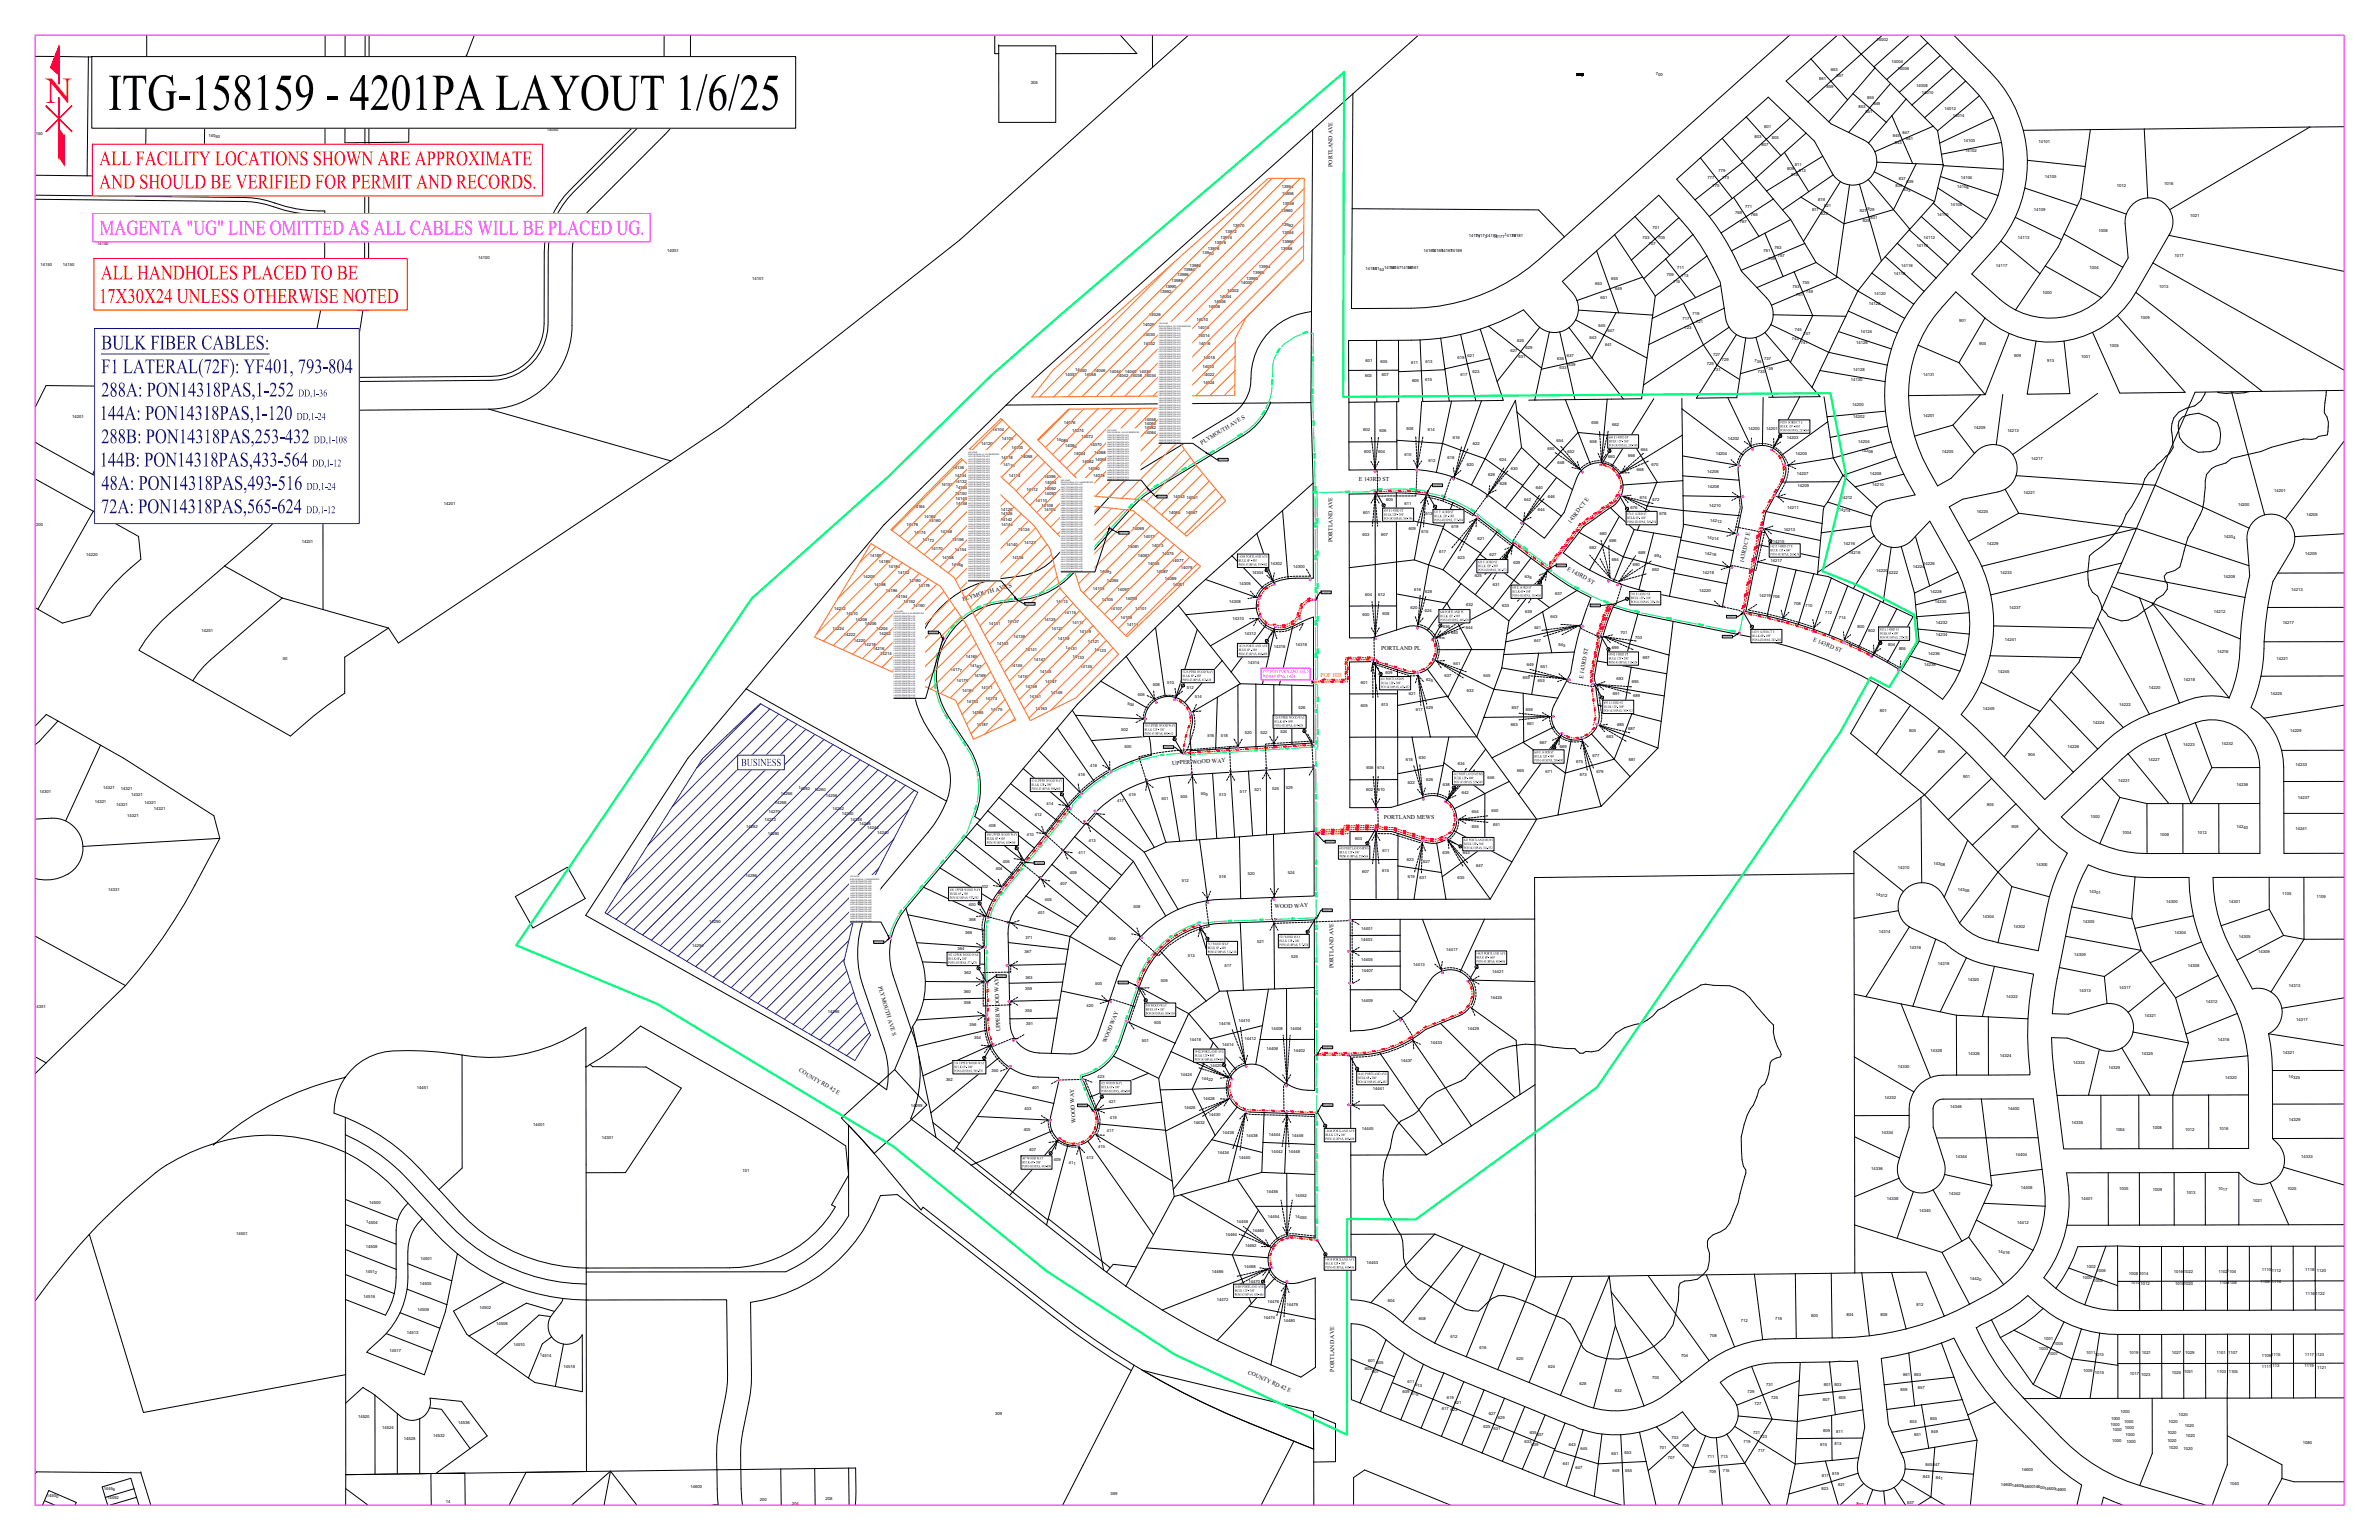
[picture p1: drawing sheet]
<svg xmlns="http://www.w3.org/2000/svg" width="432mm" height="279mm" viewBox="0 0 432 279" stroke-linecap="round" stroke-linejoin="round" font-family="sans-serif">
<defs><g id="words">
<text font-size="10.4" x="19.7" y="19.9">ITG-158159 - 4201PA LAYOUT 1/6/25</text>
<text font-size="6.6" fill="#f00" x="8.3" y="18.8">N</text>
<g font-size="4.2" fill="#f00">
<text x="18" y="30">ALL FACILITY LOCATIONS SHOWN ARE APPROXIMATE</text>
<text x="18" y="34.2">AND SHOULD BE VERIFIED FOR PERMIT AND RECORDS.</text>
<text x="18.3" y="50.7">ALL HANDHOLES PLACED TO BE</text>
<text x="18" y="54.9">17X30X24 UNLESS OTHERWISE NOTED</text>
</g>
<text font-size="4.2" fill="#f0f" x="18.1" y="42.5">MAGENTA &quot;UG&quot; LINE OMITTED AS ALL CABLES WILL BE PLACED UG.</text>
<g font-size="4.2" fill="#00f">
<text x="18.4" y="63.4">BULK FIBER CABLES:</text>
<text x="18.4" y="67.7">F1 LATERAL(72F): YF401, 793-804</text>
<text x="18.4" y="71.9">288A: PON14318PAS,1-252</text>
<text x="18.1" y="76.2">144A: PON14318PAS,1-120</text>
<text x="18.4" y="80.4">288B: PON14318PAS,253-432</text>
<text x="18.1" y="84.6">144B: PON14318PAS,433-564</text>
<text x="18.4" y="88.9">48A: PON14318PAS,493-516</text>
<text x="18.3" y="93.1">72A: PON14318PAS,565-624</text>
</g>
<g font-size="2.1" fill="#00f">
<text x="54.1" y="71.9">DD,1-36</text>
<text x="53.8" y="76.2">DD,1-24</text>
<text x="57" y="80.4">DD,1-108</text>
<text x="55.6" y="88.9">DD,1-24</text>
<text x="56.7" y="84.6">DD,1-12</text>
<text x="55.6" y="93.1">DD,1-12</text>
<text x="134.5" y="139">BUSINESS</text>
</g>
<g font-size="1.1">
<text x="241.9" y="30.3" transform="rotate(-90 241.9 30.3)">PORTLAND AVE</text>
<text x="218.2" y="80.6" transform="rotate(-31 218.2 80.6)">PLYMOUTH AVE S</text>
<text x="246.7" y="87.3">E 143RD ST</text>
<text x="285.1" y="95" transform="rotate(-53 285.1 95)">143RD CT E</text>
<text x="241.8" y="98.4" transform="rotate(-90 241.8 98.4)">PORTLAND AVE</text>
<text x="284.4" y="103.3" transform="rotate(29 284.4 103.3)">E 143RD ST</text>
<text x="316.5" y="102.1" transform="rotate(-78 316.5 102.1)">143RD CT E</text>
<text x="174.8" y="109" transform="rotate(-16 174.8 109)">PLYMOUTH AVE S</text>
<text x="250.7" y="117.9">PORTLAND PL</text>
<text x="329" y="116.4" transform="rotate(21 329 116.4)">E 143RD ST</text>
<text x="287.3" y="123.1" transform="rotate(-80 287.3 123.1)">E 143RD ST</text>
<text x="212.8" y="138.7" transform="rotate(-3 212.8 138.7)">UPPER WOOD WAY</text>
<text x="251.2" y="148.6">PORTLAND MEWS</text>
<text x="231.3" y="164.8" transform="rotate(-2 231.3 164.8)">WOOD WAY</text>
<text x="159.4" y="179" transform="rotate(73 159.4 179)">PLYMOUTH AVE S</text>
<text x="242.1" y="175.7" transform="rotate(-90 242.1 175.7)">PORTLAND AVE</text>
<text x="181.6" y="187.1" transform="rotate(-92 181.6 187.1)">UPPER WOOD WAY</text>
<text x="200.8" y="189.3" transform="rotate(-68 200.8 189.3)">WOOD WAY</text>
<text x="144.9" y="194.4" transform="rotate(30 144.9 194.4)">COUNTY RD 42 E</text>
<text x="195.3" y="203.7" transform="rotate(-93 195.3 203.7)">WOOD WAY</text>
<text x="226.4" y="249.2" transform="rotate(24 226.4 249.2)">COUNTY RD 42 E</text>
<text x="242.1" y="248.8" transform="rotate(-90 242.1 248.8)">PORTLAND AVE</text>
</g>
<text font-size="1.1" fill="#ff7f00" x="239.7" y="122.7">POF HH</text>
<g font-size=".9" fill="#f0f">
<text x="229.2" y="122">PFP 14318 PORTLAND AVE S</text>
<text x="229.2" y="122.9">PON14318PAS, 1-624</text>
</g>
<g font-size=".8">
<text x="340.6" y="7.4" transform="rotate(1 340.6 7.4)">14002</text>
<text x="343.3" y="11.3" transform="rotate(1 343.3 11.3)">14004</text>
<text x="187.1" y="15.3" transform="rotate(1 187.1 15.3)">305</text>
<text x="286.1" y="13.9">720</text>
<text x="300.5" y="13.7" transform="rotate(1 300.5 13.7)">700</text>
<text x="330.2" y="14.5">861</text>
<text x="331.5" y="15.9">859</text>
<text x="332.3" y="12.8">863</text>
<text x="333.4" y="14.1">857</text>
<text x="344.4" y="12.6" transform="rotate(1 344.4 12.6)">14006</text>
<text x="347.8" y="15.8" transform="rotate(1 347.8 15.8)">14008</text>
<text x="348.8" y="17.1" transform="rotate(1 348.8 17.1)">14010</text>
<text x="20.6" y="23.3">100</text>
<text x="99.3" y="23.8" transform="rotate(1 99.3 23.8)">14050</text>
<text x="320.2" y="23.2" transform="rotate(1 320.2 23.2)">801</text>
<text x="337.4" y="19.5">853</text>
<text x="338.6" y="20.6">851</text>
<text x="338.9" y="18" transform="rotate(1 338.9 18)">855</text>
<text x="340" y="19">849</text>
<text x="352.9" y="19.9" transform="rotate(1 352.9 19.9)">14012</text>
<text x="354.4" y="21.3">14014</text>
<text x="6.5" y="24.5" transform="rotate(1 6.5 24.5)">150</text>
<text x="37.8" y="24.9" transform="rotate(1 37.8 24.9)">14050</text>
<text x="46.8" y="27.1" transform="rotate(1 46.8 27.1)">14050</text>
<text x="318.5" y="25" transform="rotate(1 318.5 25)">803</text>
<text x="319.7" y="26.5">807</text>
<text x="321.6" y="25.2">805</text>
<text x="343.6" y="24.8">845</text>
<text x="343.9" y="26">843</text>
<text x="345.3" y="24.2">847</text>
<text x="346" y="25.3">841</text>
<text x="356.4" y="25.7" transform="rotate(1 356.4 25.7)">14100</text>
<text x="356.7" y="27.6" transform="rotate(1 356.7 27.6)">14102</text>
<text x="370" y="26" transform="rotate(1 370 26)">14101</text>
<text x="232.7" y="34.1">13954</text>
<text x="232.7" y="35.4" transform="rotate(1 232.7 35.4)">13956</text>
<text x="309.9" y="32.5" transform="rotate(1 309.9 32.5)">777</text>
<text x="310.8" y="34">775</text>
<text x="311.9" y="31.1">779</text>
<text x="312.6" y="32.5" transform="rotate(1 312.6 32.5)">773</text>
<text x="324.4" y="30.9" transform="rotate(1 324.4 30.9)">809</text>
<text x="325.1" y="32" transform="rotate(1 325.1 32)">815</text>
<text x="325.8" y="30">811</text>
<text x="326.5" y="31.1">813</text>
<text x="344.1" y="33.9" transform="rotate(1 344.1 33.9)">835</text>
<text x="344.6" y="32.6">837</text>
<text x="345.5" y="34.7" transform="rotate(1 345.5 34.7)">833</text>
<text x="346.1" y="33.2">839</text>
<text x="355.2" y="34.2" transform="rotate(1 355.2 34.2)">14106</text>
<text x="355.9" y="32.4" transform="rotate(1 355.9 32.4)">14104</text>
<text x="371.1" y="32.2" transform="rotate(1 371.1 32.2)">14105</text>
<text x="384.2" y="33.9">1012</text>
<text x="392.8" y="33.5" transform="rotate(1 392.8 33.5)">1016</text>
<text x="223.8" y="41.3" transform="rotate(1 223.8 41.3)">13970</text>
<text x="232.5" y="38.4" transform="rotate(1 232.5 38.4)">13960</text>
<text x="232.6" y="41.1" transform="rotate(1 232.6 41.1)">13962</text>
<text x="232.8" y="37.2">13958</text>
<text x="300" y="41.5" transform="rotate(1 300 41.5)">701</text>
<text x="314.9" y="38.8">769</text>
<text x="315.8" y="40.4">767</text>
<text x="316.8" y="37.8" transform="rotate(1 316.8 37.8)">771</text>
<text x="317.8" y="39.3">765</text>
<text x="328.9" y="38.3">817</text>
<text x="330" y="36.5">819</text>
<text x="330.5" y="39.1">823</text>
<text x="331.1" y="37.6">821</text>
<text x="337.6" y="38.5">827</text>
<text x="338.1" y="40.3">825</text>
<text x="339" y="38.2" transform="rotate(1 339 38.2)">829</text>
<text x="339.5" y="39.7">831</text>
<text x="351.6" y="39.1" transform="rotate(1 351.6 39.1)">14110</text>
<text x="354" y="37.3" transform="rotate(1 354 37.3)">14108</text>
<text x="369.1" y="38.2" transform="rotate(1 369.1 38.2)">14109</text>
<text x="397.5" y="39.3">1021</text>
<text x="17.6" y="44.4" transform="rotate(1 17.6 44.4)">14150</text>
<text x="86.8" y="47" transform="rotate(1 86.8 47)">14100</text>
<text x="121.1" y="45.7" transform="rotate(1 121.1 45.7)">14051</text>
<text x="218.2" y="46.2" transform="rotate(1 218.2 46.2)">13980</text>
<text x="219.2" y="45.3" transform="rotate(1 219.2 45.3)">13978</text>
<text x="220.4" y="44.2" transform="rotate(1 220.4 44.2)">13976</text>
<text x="221.5" y="43.4" transform="rotate(1 221.5 43.4)">13974</text>
<text x="222.4" y="42.3" transform="rotate(1 222.4 42.3)">13972</text>
<text x="232.5" y="45.4" transform="rotate(1 232.5 45.4)">13968</text>
<text x="232.7" y="42.5" transform="rotate(1 232.7 42.5)">13964</text>
<text x="232.7" y="44.1" transform="rotate(1 232.7 44.1)">13966</text>
<text x="258.4" y="45.7" transform="rotate(1 258.4 45.7)">14163</text>
<text x="259.9" y="45.7" transform="rotate(1 259.9 45.7)">14165</text>
<text x="261.6" y="45.8" transform="rotate(1 261.6 45.8)">14167</text>
<text x="263.3" y="45.7" transform="rotate(1 263.3 45.7)">14169</text>
<text x="266.6" y="43.1" transform="rotate(1 266.6 43.1)">14171</text>
<text x="267.8" y="43.1" transform="rotate(1 267.8 43.1)">1417314175</text>
<text x="271" y="43.2" transform="rotate(1 271 43.2)">14177</text>
<text x="273.1" y="42.9" transform="rotate(1 273.1 42.9)">14179</text>
<text x="274.4" y="42.9">14181</text>
<text x="298.1" y="43.3" transform="rotate(1 298.1 43.3)">703</text>
<text x="299.3" y="44.5">707</text>
<text x="301" y="43.3">705</text>
<text x="320.1" y="45.7" transform="rotate(1 320.1 45.7)">761</text>
<text x="320.9" y="47.1">759</text>
<text x="322.1" y="45.1" transform="rotate(1 322.1 45.1)">763</text>
<text x="322.7" y="46.5">757</text>
<text x="347.9" y="44.8" transform="rotate(1 347.9 44.8)">14114</text>
<text x="349.1" y="43.3" transform="rotate(1 349.1 43.3)">14112</text>
<text x="366.3" y="43.4" transform="rotate(1 366.3 43.4)">14113</text>
<text x="380.9" y="42.1">1008</text>
<text x="394.7" y="46.7" transform="rotate(1 394.7 46.7)">1017</text>
<text x="7.3" y="48.2" transform="rotate(1 7.3 48.2)">14150</text>
<text x="11.4" y="48.2" transform="rotate(1 11.4 48.2)">14150</text>
<text x="136.5" y="50.8" transform="rotate(1 136.5 50.8)">14101</text>
<text x="210.5" y="53.1">13992</text>
<text x="211.5" y="52.2" transform="rotate(1 211.5 52.2)">13990</text>
<text x="212.6" y="51.2" transform="rotate(1 212.6 51.2)">13988</text>
<text x="213.7" y="50.1" transform="rotate(1 213.7 50.1)">13986</text>
<text x="214.8" y="49.2" transform="rotate(1 214.8 49.2)">13984</text>
<text x="215.9" y="48.4" transform="rotate(1 215.9 48.4)">13982</text>
<text x="222.7" y="53">14002</text>
<text x="225.2" y="51.6">14000</text>
<text x="226.3" y="50.8">13998</text>
<text x="227.4" y="49.7" transform="rotate(1 227.4 49.7)">13996</text>
<text x="228.5" y="48.7" transform="rotate(1 228.5 48.7)">13994</text>
<text x="247.8" y="49" transform="rotate(1 247.8 49)">14151</text>
<text x="249.1" y="49.1" transform="rotate(1 249.1 49.1)">14153</text>
<text x="251.2" y="48.8" transform="rotate(1 251.2 48.8)">14155</text>
<text x="252.2" y="48.8" transform="rotate(1 252.2 48.8)">1415714159</text>
<text x="255.4" y="48.8" transform="rotate(1 255.4 48.8)">14161</text>
<text x="289.6" y="51.8" transform="rotate(1 289.6 51.8)">653</text>
<text x="292.5" y="50.9">655</text>
<text x="293.2" y="52.6">649</text>
<text x="302.5" y="50">709</text>
<text x="303.7" y="51.3" transform="rotate(1 303.7 51.3)">715</text>
<text x="304.4" y="48.8">711</text>
<text x="305.2" y="50.3" transform="rotate(1 305.2 50.3)">713</text>
<text x="325.4" y="52.3" transform="rotate(1 325.4 52.3)">753</text>
<text x="326" y="53.7">751</text>
<text x="327.2" y="51.5">755</text>
<text x="327.8" y="53.1">749</text>
<text x="340.2" y="53.4" transform="rotate(1 340.2 53.4)">14120</text>
<text x="343.7" y="49.9">14118</text>
<text x="345.1" y="48.5" transform="rotate(1 345.1 48.5)">14116</text>
<text x="362.2" y="48.5" transform="rotate(1 362.2 48.5)">14117</text>
<text x="370.7" y="53.4">1000</text>
<text x="379.2" y="48.8" transform="rotate(1 379.2 48.8)">1004</text>
<text x="391.9" y="52.2">1013</text>
<text x="207.5" y="59.2" transform="rotate(1 207.5 59.2)">14028</text>
<text x="208.6" y="57.4" transform="rotate(1 208.6 57.4)">14026</text>
<text x="217.2" y="58.2" transform="rotate(1 217.2 58.2)">14010</text>
<text x="217.4" y="59.6" transform="rotate(1 217.4 59.6)">14012</text>
<text x="219.4" y="55.9" transform="rotate(1 219.4 55.9)">14008</text>
<text x="220.4" y="55" transform="rotate(1 220.4 55)">14006</text>
<text x="221.4" y="54.1" transform="rotate(1 221.4 54.1)">14004</text>
<text x="290.1" y="59.4">645</text>
<text x="290.5" y="54.3">651</text>
<text x="305.4" y="58.1" transform="rotate(1 305.4 58.1)">717</text>
<text x="305.8" y="59.6" transform="rotate(1 305.8 59.6)">723</text>
<text x="307.2" y="57.1">719</text>
<text x="307.9" y="58.6" transform="rotate(1 307.9 58.6)">721</text>
<text x="339.2" y="55.3" transform="rotate(1 339.2 55.3)">14122</text>
<text x="355.6" y="58.3" transform="rotate(1 355.6 58.3)">901</text>
<text x="388.5" y="57.9" transform="rotate(1 388.5 57.9)">1009</text>
<text x="207.6" y="61" transform="rotate(1 207.6 61)">14030</text>
<text x="207.6" y="62.6" transform="rotate(1 207.6 62.6)">14032</text>
<text x="217.5" y="61.2" transform="rotate(1 217.5 61.2)">14014</text>
<text x="217.6" y="62.5" transform="rotate(1 217.6 62.5)">14016</text>
<text x="218.4" y="65.2" transform="rotate(1 218.4 65.2)">14018</text>
<text x="247.9" y="65.7">601</text>
<text x="250.6" y="65.8">605</text>
<text x="258.7" y="65.8">613</text>
<text x="264.5" y="65.2" transform="rotate(1 264.5 65.2)">619</text>
<text x="266.4" y="64.8" transform="rotate(1 266.4 64.8)">621</text>
<text x="274.2" y="63.8">627</text>
<text x="275.4" y="62.1">625</text>
<text x="275.6" y="65">631</text>
<text x="276.9" y="63.3">629</text>
<text x="282.7" y="65.3">635</text>
<text x="284.4" y="64.8" transform="rotate(1 284.4 64.8)">637</text>
<text x="288.5" y="61.5" transform="rotate(1 288.5 61.5)">643</text>
<text x="291.3" y="62.8" transform="rotate(1 291.3 62.8)">641</text>
<text x="291.8" y="60.3" transform="rotate(1 291.8 60.3)">647</text>
<text x="310.9" y="64.5" transform="rotate(1 310.9 64.5)">727</text>
<text x="312.5" y="65.4">729</text>
<text x="318.5" y="65.8" transform="rotate(1 318.5 65.8)">735</text>
<text x="320.2" y="65.4">737</text>
<text x="325.2" y="61.6" transform="rotate(1 325.2 61.6)">743</text>
<text x="325.8" y="60.1">745</text>
<text x="326.8" y="62.3" transform="rotate(1 326.8 62.3)">741</text>
<text x="327.3" y="60.8">747</text>
<text x="336.9" y="62.3" transform="rotate(1 336.9 62.3)">14126</text>
<text x="337.7" y="60.4">14124</text>
<text x="359.2" y="62.7" transform="rotate(1 359.2 62.7)">905</text>
<text x="365.6" y="64.9">909</text>
<text x="371.6" y="65.7">913</text>
<text x="377.7" y="64.9">1001</text>
<text x="382.9" y="63" transform="rotate(1 382.9 63)">1005</text>
<text x="193.3" y="68.1" transform="rotate(1 193.3 68.1)">14052</text>
<text x="195.2" y="67.4" transform="rotate(1 195.2 67.4)">14050</text>
<text x="196.8" y="68.2">14048</text>
<text x="198.5" y="67.4" transform="rotate(1 198.5 67.4)">14046</text>
<text x="201.4" y="67.6" transform="rotate(1 201.4 67.6)">14044</text>
<text x="202.7" y="68.4">14042</text>
<text x="204.2" y="67.6" transform="rotate(1 204.2 67.6)">14040</text>
<text x="205.2" y="68.4" transform="rotate(1 205.2 68.4)">14038</text>
<text x="206.8" y="67.7" transform="rotate(1 206.8 67.7)">14036</text>
<text x="207.7" y="68.4" transform="rotate(1 207.7 68.4)">14034</text>
<text x="218.2" y="66.7" transform="rotate(1 218.2 66.7)">14020</text>
<text x="218.3" y="68.2" transform="rotate(1 218.3 68.2)">14022</text>
<text x="218.4" y="69.6" transform="rotate(1 218.4 69.6)">14024</text>
<text x="247.8" y="68.4">603</text>
<text x="250.8" y="68.2" transform="rotate(1 250.8 68.2)">607</text>
<text x="256.1" y="66">611</text>
<text x="256.3" y="69.4" transform="rotate(1 256.3 69.4)">609</text>
<text x="258.7" y="69.1">615</text>
<text x="265.1" y="68.1" transform="rotate(1 265.1 68.1)">617</text>
<text x="267.3" y="67.7" transform="rotate(1 267.3 67.7)">623</text>
<text x="283.1" y="67">633</text>
<text x="284.7" y="66.4">639</text>
<text x="309.8" y="66.2" transform="rotate(1 309.8 66.2)">725</text>
<text x="311.1" y="67.3">731</text>
<text x="319" y="67.7" transform="rotate(1 319 67.7)">733</text>
<text x="320.5" y="67" transform="rotate(1 320.5 67)">739</text>
<text x="335.9" y="69.2" transform="rotate(1 335.9 69.2)">14130</text>
<text x="336.3" y="67.2" transform="rotate(1 336.3 67.2)">14128</text>
<text x="349" y="68.3" transform="rotate(1 349 68.3)">14131</text>
<text x="13.1" y="75.8">14201</text>
<text x="193.1" y="76.8" transform="rotate(1 193.1 76.8)">14076</text>
<text x="207.7" y="77.1">14060</text>
<text x="207.7" y="76.4" transform="rotate(1 207.7 76.4)">14058</text>
<text x="207.7" y="77.9" transform="rotate(1 207.7 77.9)">14062</text>
<text x="288.8" y="77" transform="rotate(1 288.8 77)">656</text>
<text x="292.6" y="77.2" transform="rotate(1 292.6 77.2)">662</text>
<text x="317.3" y="78" transform="rotate(1 317.3 78)">14200</text>
<text x="336.2" y="73.7" transform="rotate(1 336.2 73.7)">14200</text>
<text x="336.4" y="75.8">14202</text>
<text x="349" y="75.7">14201</text>
<text x="358.3" y="77.9" transform="rotate(1 358.3 77.9)">14209</text>
<text x="24.2" y="82.9" transform="rotate(1 24.2 82.9)">14221</text>
<text x="178.1" y="80.8" transform="rotate(1 178.1 80.8)">14120</text>
<text x="180.1" y="78.1">14104</text>
<text x="181.7" y="83.4">14118</text>
<text x="181.8" y="79.8" transform="rotate(1 181.8 79.8)">14102</text>
<text x="183.6" y="81.5" transform="rotate(1 183.6 81.5)">14100</text>
<text x="185.3" y="83.1">14098</text>
<text x="191.7" y="80.1" transform="rotate(1 191.7 80.1)">14088</text>
<text x="193.3" y="81.2" transform="rotate(1 193.3 81.2)">14086</text>
<text x="194.6" y="78.4" transform="rotate(1 194.6 78.4)">14074</text>
<text x="194.9" y="82.5" transform="rotate(1 194.9 82.5)">14084</text>
<text x="196.3" y="79.5">14072</text>
<text x="197.9" y="80.9" transform="rotate(1 197.9 80.9)">14070</text>
<text x="198.6" y="82.4" transform="rotate(1 198.6 82.4)">14068</text>
<text x="198.8" y="83.6" transform="rotate(1 198.8 83.6)">14066</text>
<text x="207.7" y="78.7" transform="rotate(1 207.7 78.7)">14064</text>
<text x="247.4" y="78.3">602</text>
<text x="247.6" y="82.3" transform="rotate(1 247.6 82.3)">600</text>
<text x="250.2" y="82.2" transform="rotate(1 250.2 82.2)">604</text>
<text x="250.4" y="78.3">606</text>
<text x="254.9" y="82.7" transform="rotate(1 254.9 82.7)">610</text>
<text x="255.3" y="78.1" transform="rotate(1 255.3 78.1)">608</text>
<text x="259.1" y="78.1" transform="rotate(1 259.1 78.1)">614</text>
<text x="259.3" y="83.9" transform="rotate(1 259.3 83.9)">612</text>
<text x="262.7" y="83.3" transform="rotate(1 262.7 83.3)">618</text>
<text x="263.7" y="79.7" transform="rotate(1 263.7 79.7)">616</text>
<text x="267.3" y="80.7">622</text>
<text x="272.1" y="83.7" transform="rotate(1 272.1 83.7)">624</text>
<text x="280.9" y="81.6" transform="rotate(1 280.9 81.6)">650</text>
<text x="282.5" y="80.2">654</text>
<text x="284.5" y="82.2" transform="rotate(1 284.5 82.2)">652</text>
<text x="288.6" y="80.4" transform="rotate(1 288.6 80.4)">658</text>
<text x="291.9" y="83.1">660</text>
<text x="295.5" y="83" transform="rotate(1 295.5 83)">666</text>
<text x="297.8" y="81.8" transform="rotate(1 297.8 81.8)">664</text>
<text x="311.4" y="82.5" transform="rotate(1 311.4 82.5)">14204</text>
<text x="313.6" y="79.8">14202</text>
<text x="320.5" y="78" transform="rotate(1 320.5 78)">14201</text>
<text x="324.3" y="79.7" transform="rotate(1 324.3 79.7)">14203</text>
<text x="325.9" y="82.5">14205</text>
<text x="337.2" y="80.3" transform="rotate(1 337.2 80.3)">14204</text>
<text x="337.9" y="82.1" transform="rotate(1 337.9 82.1)">14206</text>
<text x="352.4" y="82.1" transform="rotate(1 352.4 82.1)">14205</text>
<text x="364.3" y="78.3" transform="rotate(1 364.3 78.3)">14213</text>
<text x="368.7" y="83.5" transform="rotate(1 368.7 83.5)">14217</text>
<text x="35.9" y="84.8" transform="rotate(1 35.9 84.8)">14214</text>
<text x="170.9" y="88.2" transform="rotate(1 170.9 88.2)">14152</text>
<text x="172.9" y="85.1" transform="rotate(1 172.9 85.1)">14136</text>
<text x="173.3" y="86.5" transform="rotate(1 173.3 86.5)">14134</text>
<text x="173.4" y="87.6" transform="rotate(1 173.4 87.6)">14132</text>
<text x="173.4" y="89.8" transform="rotate(1 173.4 89.8)">14150</text>
<text x="173.5" y="88.6" transform="rotate(1 173.5 88.6)">14130</text>
<text x="182.1" y="84.6" transform="rotate(1 182.1 84.6)">14116</text>
<text x="183.1" y="86.6" transform="rotate(1 183.1 86.6)">14114</text>
<text x="186.3" y="89" transform="rotate(1 186.3 89)">14112</text>
<text x="189.5" y="86.8">14096</text>
<text x="189.6" y="88.8" transform="rotate(1 189.6 88.8)">14092</text>
<text x="189.6" y="89.8" transform="rotate(1 189.6 89.8)">14090</text>
<text x="189.6" y="87.8" transform="rotate(1 189.6 87.8)">14094</text>
<text x="196.4" y="84">14082</text>
<text x="197.5" y="85.2" transform="rotate(1 197.5 85.2)">14080</text>
<text x="198.4" y="86.5" transform="rotate(1 198.4 86.5)">14078</text>
<text x="266.2" y="84.5">620</text>
<text x="270.1" y="86.4" transform="rotate(1 270.1 86.4)">626</text>
<text x="272.2" y="87.9" transform="rotate(1 272.2 87.9)">628</text>
<text x="274.2" y="85.2" transform="rotate(1 274.2 85.2)">630</text>
<text x="278.8" y="88.7" transform="rotate(1 278.8 88.7)">640</text>
<text x="282.7" y="84.2">648</text>
<text x="297.1" y="85.4" transform="rotate(1 297.1 85.4)">668</text>
<text x="299.7" y="84.5" transform="rotate(1 299.7 84.5)">670</text>
<text x="309.8" y="85.9" transform="rotate(1 309.8 85.9)">14206</text>
<text x="309.9" y="88.5" transform="rotate(1 309.9 88.5)">14208</text>
<text x="326.2" y="86.2" transform="rotate(1 326.2 86.2)">14207</text>
<text x="326.2" y="88.3" transform="rotate(1 326.2 88.3)">14209</text>
<text x="339.4" y="86.1" transform="rotate(1 339.4 86.1)">14208</text>
<text x="339.8" y="88.2" transform="rotate(1 339.8 88.2)">14210</text>
<text x="367.3" y="89.7" transform="rotate(1 367.3 89.7)">14221</text>
<text x="412.8" y="89.2">14201</text>
<text x="5.7" y="95.5" transform="rotate(1 5.7 95.5)">14200</text>
<text x="80.6" y="91.7" transform="rotate(1 80.6 91.7)">14201</text>
<text x="164.5" y="95.4" transform="rotate(1 164.5 95.4)">14176</text>
<text x="165.8" y="92.2" transform="rotate(1 165.8 92.2)">14164</text>
<text x="167.7" y="93.9" transform="rotate(1 167.7 93.9)">14162</text>
<text x="168.7" y="94.7" transform="rotate(1 168.7 94.7)">14160</text>
<text x="173.4" y="90.8" transform="rotate(1 173.4 90.8)">14148</text>
<text x="173.5" y="91.6" transform="rotate(1 173.5 91.6)">14146</text>
<text x="181.6" y="94.5" transform="rotate(1 181.6 94.5)">14142</text>
<text x="181.7" y="92.6" transform="rotate(1 181.7 92.6)">14128</text>
<text x="181.7" y="93.5" transform="rotate(1 181.7 93.5)">14126</text>
<text x="181.7" y="95.4" transform="rotate(1 181.7 95.4)">14144</text>
<text x="187.9" y="91" transform="rotate(1 187.9 91)">14110</text>
<text x="189" y="92" transform="rotate(1 189 92)">14108</text>
<text x="189.5" y="92.8">14106</text>
<text x="212.2" y="93.3" transform="rotate(1 212.2 93.3)">14065</text>
<text x="212.9" y="90.4" transform="rotate(1 212.9 90.4)">14063</text>
<text x="215.2" y="93.3" transform="rotate(1 215.2 93.3)">14067</text>
<text x="215.3" y="90.6" transform="rotate(1 215.3 90.6)">14061</text>
<text x="247.4" y="93.2">601</text>
<text x="251.6" y="91">605</text>
<text x="254.9" y="91.6" transform="rotate(1 254.9 91.6)">611</text>
<text x="258.8" y="93.4" transform="rotate(1 258.8 93.4)">613</text>
<text x="263.5" y="95.8" transform="rotate(1 263.5 95.8)">619</text>
<text x="276.7" y="90.9" transform="rotate(1 276.7 90.9)">642</text>
<text x="279.1" y="92.6" transform="rotate(1 279.1 92.6)">644</text>
<text x="281" y="90.3" transform="rotate(1 281 90.3)">646</text>
<text x="296" y="92.3">676</text>
<text x="297.6" y="90.5" transform="rotate(1 297.6 90.5)">674</text>
<text x="299.9" y="90.8">672</text>
<text x="301.2" y="93.5">678</text>
<text x="310.2" y="91.9" transform="rotate(1 310.2 91.9)">14210</text>
<text x="310.4" y="94.8" transform="rotate(1 310.4 94.8)">14212</text>
<text x="324.4" y="92.3">14211</text>
<text x="333.8" y="92.8" transform="rotate(1 333.8 92.8)">14214</text>
<text x="334.1" y="90.6" transform="rotate(1 334.1 90.6)">14212</text>
<text x="358.8" y="93.1">14225</text>
<text x="406.2" y="91.8" transform="rotate(1 406.2 91.8)">14200</text>
<text x="418.6" y="93.6">14205</text>
<text x="15.6" y="100.9" transform="rotate(1 15.6 100.9)">14220</text>
<text x="54.8" y="98.5" transform="rotate(1 54.8 98.5)">14231</text>
<text x="157.9" y="101" transform="rotate(1 157.9 101)">14188</text>
<text x="165.9" y="96.9" transform="rotate(1 165.9 96.9)">14174</text>
<text x="167.4" y="98.2" transform="rotate(1 167.4 98.2)">14172</text>
<text x="169" y="99.7" transform="rotate(1 169 99.7)">14170</text>
<text x="170.7" y="96.6" transform="rotate(1 170.7 96.6)">14158</text>
<text x="171" y="101.5" transform="rotate(1 171 101.5)">14168</text>
<text x="172.8" y="98.1" transform="rotate(1 172.8 98.1)">14156</text>
<text x="173.3" y="99.9">14154</text>
<text x="182.6" y="99.1" transform="rotate(1 182.6 99.1)">14140</text>
<text x="183.7" y="101.5" transform="rotate(1 183.7 101.5)">14138</text>
<text x="184.8" y="96.3" transform="rotate(1 184.8 96.3)">14124</text>
<text x="185.9" y="98.8" transform="rotate(1 185.9 98.8)">14122</text>
<text x="204.7" y="99.5">14081</text>
<text x="205.6" y="96.2" transform="rotate(1 205.6 96.2)">14069</text>
<text x="206.5" y="101" transform="rotate(1 206.5 101)">14083</text>
<text x="207.6" y="97.6" transform="rotate(1 207.6 97.6)">14071</text>
<text x="209" y="99.3" transform="rotate(1 209 99.3)">14073</text>
<text x="210.9" y="100.6">14075</text>
<text x="212.7" y="102" transform="rotate(1 212.7 102)">14077</text>
<text x="247.3" y="97.3">603</text>
<text x="250.7" y="97.2">607</text>
<text x="255.7" y="96.2" transform="rotate(1 255.7 96.2)">609</text>
<text x="258" y="96.6">615</text>
<text x="261.2" y="100.2" transform="rotate(1 261.2 100.2)">617</text>
<text x="264.6" y="101.3" transform="rotate(1 264.6 101.3)">623</text>
<text x="268.2" y="98">621</text>
<text x="270.4" y="100.8">627</text>
<text x="288.5" y="99.5">682</text>
<text x="290.4" y="97" transform="rotate(1 290.4 97)">680</text>
<text x="292.1" y="98.3">686</text>
<text x="292.6" y="101.8">684</text>
<text x="297.4" y="100.5">688</text>
<text x="300.3" y="101.1" transform="rotate(1 300.3 101.1)">694</text>
<text x="309.4" y="100.8" transform="rotate(1 309.4 100.8)">14216</text>
<text x="309.9" y="97.9" transform="rotate(1 309.9 97.9)">14214</text>
<text x="321.3" y="102" transform="rotate(1 321.3 102)">14217</text>
<text x="321.8" y="98.4" transform="rotate(1 321.8 98.4)">14215</text>
<text x="323.7" y="96.3" transform="rotate(1 323.7 96.3)">14213</text>
<text x="334.6" y="98.8" transform="rotate(1 334.6 98.8)">14216</text>
<text x="335.6" y="100.6" transform="rotate(1 335.6 100.6)">14218</text>
<text x="360.6" y="98.8" transform="rotate(1 360.6 98.8)">14229</text>
<text x="403.6" y="97.7" transform="rotate(1 403.6 97.7)">14204</text>
<text x="418.4" y="100.7" transform="rotate(1 418.4 100.7)">14209</text>
<text x="156.7" y="104.8" transform="rotate(1 156.7 104.8)">14200</text>
<text x="158.7" y="106.3" transform="rotate(1 158.7 106.3)">14198</text>
<text x="159.5" y="102.1" transform="rotate(1 159.5 102.1)">14186</text>
<text x="160.8" y="107.3">14196</text>
<text x="161.3" y="103" transform="rotate(1 161.3 103)">14184</text>
<text x="163" y="104.1" transform="rotate(1 163 104.1)">14182</text>
<text x="165" y="105.5" transform="rotate(1 165 105.5)">14180</text>
<text x="166.7" y="106.4" transform="rotate(1 166.7 106.4)">14178</text>
<text x="172.7" y="102.8" transform="rotate(1 172.7 102.8)">14166</text>
<text x="198.4" y="107.1" transform="rotate(1 198.4 107.1)">14103</text>
<text x="199.6" y="104" transform="rotate(1 199.6 104)">14093</text>
<text x="200.9" y="105.6" transform="rotate(1 200.9 105.6)">14095</text>
<text x="202.8" y="107.2" transform="rotate(1 202.8 107.2)">14097</text>
<text x="208.3" y="102.5" transform="rotate(1 208.3 102.5)">14085</text>
<text x="209.9" y="103.9" transform="rotate(1 209.9 103.9)">14087</text>
<text x="211.4" y="105.3" transform="rotate(1 211.4 105.3)">14089</text>
<text x="212.9" y="106.4" transform="rotate(1 212.9 106.4)">14091</text>
<text x="214.3" y="103.3" transform="rotate(1 214.3 103.3)">14079</text>
<text x="224.9" y="106" transform="rotate(1 224.9 106)">14306</text>
<text x="227.2" y="104.2" transform="rotate(1 227.2 104.2)">14304</text>
<text x="230.6" y="102.6" transform="rotate(1 230.6 102.6)">14302</text>
<text x="234.7" y="103" transform="rotate(1 234.7 103)">14300</text>
<text x="256.7" y="107.2">616</text>
<text x="258.7" y="107.5" transform="rotate(1 258.7 107.5)">628</text>
<text x="267.7" y="104.8">625</text>
<text x="271" y="106.3" transform="rotate(1 271 106.3)">631</text>
<text x="274.7" y="102.3">629</text>
<text x="276.8" y="104.9" transform="rotate(1 276.8 104.9)">635</text>
<text x="296.4" y="102.7" transform="rotate(1 296.4 102.7)">690</text>
<text x="299.9" y="103.6">692</text>
<text x="308.4" y="107.4" transform="rotate(1 308.4 107.4)">14220</text>
<text x="309" y="104.1" transform="rotate(1 309 104.1)">14218</text>
<text x="340.6" y="103.8">14220</text>
<text x="342.4" y="104.1" transform="rotate(1 342.4 104.1)">14222</text>
<text x="347.2" y="103" transform="rotate(1 347.2 103)">14224</text>
<text x="349.1" y="102.6" transform="rotate(1 349.1 102.6)">14226</text>
<text x="350.4" y="107.6" transform="rotate(1 350.4 107.6)">14228</text>
<text x="363.1" y="104.1" transform="rotate(1 363.1 104.1)">14233</text>
<text x="403.6" y="104.8" transform="rotate(1 403.6 104.8)">14208</text>
<text x="415.9" y="107.3" transform="rotate(1 415.9 107.3)">14213</text>
<text x="151.4" y="110.7" transform="rotate(1 151.4 110.7)">14212</text>
<text x="153.6" y="111.6" transform="rotate(1 153.6 111.6)">14210</text>
<text x="155.3" y="112.6" transform="rotate(1 155.3 112.6)">14208</text>
<text x="157" y="113.3" transform="rotate(1 157 113.3)">14206</text>
<text x="162.6" y="108.4" transform="rotate(1 162.6 108.4)">14194</text>
<text x="164" y="109.5" transform="rotate(1 164 109.5)">14192</text>
<text x="165.8" y="110.2" transform="rotate(1 165.8 110.2)">14190</text>
<text x="179.5" y="113.4" transform="rotate(1 179.5 113.4)">14151</text>
<text x="182.9" y="113" transform="rotate(1 182.9 113)">14137</text>
<text x="189.5" y="112.6">14125</text>
<text x="191.7" y="109.4">14113</text>
<text x="193.2" y="111.4" transform="rotate(1 193.2 111.4)">14115</text>
<text x="194.6" y="113.2" transform="rotate(1 194.6 113.2)">14117</text>
<text x="200" y="109.1" transform="rotate(1 200 109.1)">14105</text>
<text x="201.6" y="110.7" transform="rotate(1 201.6 110.7)">14107</text>
<text x="203.4" y="112.2" transform="rotate(1 203.4 112.2)">14109</text>
<text x="204.3" y="108.9" transform="rotate(1 204.3 108.9)">14099</text>
<text x="204.6" y="113.5" transform="rotate(1 204.6 113.5)">14111</text>
<text x="206" y="110.6" transform="rotate(1 206 110.6)">14101</text>
<text x="223.1" y="109.5" transform="rotate(1 223.1 109.5)">14308</text>
<text x="223.7" y="112.5">14310</text>
<text x="247.3" y="111.7" transform="rotate(1 247.3 111.7)">600</text>
<text x="247.8" y="108.1" transform="rotate(1 247.8 108.1)">604</text>
<text x="250.1" y="108.2" transform="rotate(1 250.1 108.2)">612</text>
<text x="251" y="111.5" transform="rotate(1 251 111.5)">608</text>
<text x="256" y="110.4" transform="rotate(1 256 110.4)">620</text>
<text x="258.6" y="111" transform="rotate(1 258.6 111)">624</text>
<text x="261.9" y="113.9" transform="rotate(1 261.9 113.9)">636</text>
<text x="266.1" y="109.9" transform="rotate(1 266.1 109.9)">632</text>
<text x="272.7" y="110.1">633</text>
<text x="276.8" y="111.3" transform="rotate(1 276.8 111.3)">639</text>
<text x="281.4" y="112.1" transform="rotate(1 281.4 112.1)">643</text>
<text x="282.3" y="108">637</text>
<text x="319.3" y="108.3">14219</text>
<text x="321.8" y="108.4">706</text>
<text x="325.6" y="109.7" transform="rotate(1 325.6 109.7)">708</text>
<text x="327.7" y="110.2">710</text>
<text x="331.3" y="111.5">712</text>
<text x="333.7" y="112.4" transform="rotate(1 333.7 112.4)">714</text>
<text x="337.1" y="113.9">800</text>
<text x="351.2" y="109.4" transform="rotate(1 351.2 109.4)">14230</text>
<text x="351.4" y="113.2" transform="rotate(1 351.4 113.2)">14232</text>
<text x="364.7" y="110.5" transform="rotate(1 364.7 110.5)">14237</text>
<text x="401.8" y="111.3" transform="rotate(1 401.8 111.3)">14212</text>
<text x="414.3" y="113.3" transform="rotate(1 414.3 113.3)">14217</text>
<text x="36.6" y="114.7" transform="rotate(1 36.6 114.7)">14251</text>
<text x="51.3" y="119.7">50</text>
<text x="151.1" y="114.3" transform="rotate(1 151.1 114.3)">14224</text>
<text x="153.2" y="115.3" transform="rotate(1 153.2 115.3)">14222</text>
<text x="155" y="116.5" transform="rotate(1 155 116.5)">14220</text>
<text x="156.9" y="117.1" transform="rotate(1 156.9 117.1)">14218</text>
<text x="158.5" y="118">14216</text>
<text x="159" y="114.4" transform="rotate(1 159 114.4)">14204</text>
<text x="159.6" y="115.2" transform="rotate(1 159.6 115.2)">14202</text>
<text x="159.8" y="118.8" transform="rotate(1 159.8 118.8)">14214</text>
<text x="175.3" y="119.3">14165</text>
<text x="181" y="117" transform="rotate(1 181 117)">14153</text>
<text x="184" y="115.7" transform="rotate(1 184 115.7)">14139</text>
<text x="186.1" y="118.1" transform="rotate(1 186.1 118.1)">14141</text>
<text x="187.6" y="119.9" transform="rotate(1 187.6 119.9)">14143</text>
<text x="190.8" y="114.3" transform="rotate(1 190.8 114.3)">14127</text>
<text x="192" y="116" transform="rotate(1 192 116)">14129</text>
<text x="193.4" y="117.8" transform="rotate(1 193.4 117.8)">14131</text>
<text x="194.6" y="119.5" transform="rotate(1 194.6 119.5)">14133</text>
<text x="195.9" y="114.9" transform="rotate(1 195.9 114.9)">14119</text>
<text x="197.4" y="116.6" transform="rotate(1 197.4 116.6)">14121</text>
<text x="198.7" y="118.2" transform="rotate(1 198.7 118.2)">14123</text>
<text x="225.9" y="115.2" transform="rotate(1 225.9 115.2)">14312</text>
<text x="231.2" y="117.6">14316</text>
<text x="235.1" y="117.2" transform="rotate(1 235.1 117.2)">14318</text>
<text x="263.4" y="115.1" transform="rotate(1 263.4 115.1)">640</text>
<text x="266" y="114" transform="rotate(1 266 114)">644</text>
<text x="278.5" y="116.4">647</text>
<text x="278.5" y="114" transform="rotate(1 278.5 114)">641</text>
<text x="282.9" y="117.3" transform="rotate(1 282.9 117.3)">645</text>
<text x="292.5" y="117.8">699</text>
<text x="294.1" y="115.1">701</text>
<text x="296.8" y="115.9" transform="rotate(1 296.8 115.9)">703</text>
<text x="298.2" y="119.6">697</text>
<text x="339.1" y="114.6" transform="rotate(1 339.1 114.6)">802</text>
<text x="342.7" y="117.2" transform="rotate(1 342.7 117.2)">804</text>
<text x="344.7" y="118">806</text>
<text x="349.9" y="118.8" transform="rotate(1 349.9 118.8)">14236</text>
<text x="351.4" y="115.3" transform="rotate(1 351.4 115.3)">14234</text>
<text x="363.9" y="116.3" transform="rotate(1 363.9 116.3)">14241</text>
<text x="402.4" y="118.5">14216</text>
<text x="413.2" y="119.7" transform="rotate(1 413.2 119.7)">14221</text>
<text x="172.5" y="121.8" transform="rotate(1 172.5 121.8)">14177</text>
<text x="173.6" y="123.8" transform="rotate(1 173.6 123.8)">14179</text>
<text x="174.7" y="125.5" transform="rotate(1 174.7 125.5)">14181</text>
<text x="176" y="121.1" transform="rotate(1 176 121.1)">14167</text>
<text x="176.8" y="122.9" transform="rotate(1 176.8 122.9)">14169</text>
<text x="178.1" y="124.9" transform="rotate(1 178.1 124.9)">14171</text>
<text x="183.5" y="120.9" transform="rotate(1 183.5 120.9)">14155</text>
<text x="184.8" y="122.9" transform="rotate(1 184.8 122.9)">14157</text>
<text x="186.1" y="124.8" transform="rotate(1 186.1 124.8)">14159</text>
<text x="188.7" y="122.1" transform="rotate(1 188.7 122.1)">14145</text>
<text x="189.7" y="124" transform="rotate(1 189.7 124)">14147</text>
<text x="190.7" y="125.9" transform="rotate(1 190.7 125.9)">14149</text>
<text x="196.1" y="121.2" transform="rotate(1 196.1 121.2)">14135</text>
<text x="209.3" y="124.5" transform="rotate(1 209.3 124.5)">508</text>
<text x="211.9" y="124">510</text>
<text x="215.4" y="124.9" transform="rotate(1 215.4 124.9)">512</text>
<text x="226.5" y="120.4" transform="rotate(1 226.5 120.4)">14314</text>
<text x="247" y="124.1">601</text>
<text x="251.5" y="122.3">609</text>
<text x="258.9" y="123.6" transform="rotate(1 258.9 123.6)">625</text>
<text x="262.2" y="122.9">637</text>
<text x="263.8" y="120.7">641</text>
<text x="266.2" y="125.5">633</text>
<text x="269.3" y="122.9">645</text>
<text x="276.4" y="123.1">655</text>
<text x="277.2" y="120.8">649</text>
<text x="279.1" y="123.7" transform="rotate(1 279.1 123.7)">653</text>
<text x="279.6" y="121.1" transform="rotate(1 279.6 121.1)">651</text>
<text x="293.4" y="123.4">693</text>
<text x="296.2" y="123.9">695</text>
<text x="349.2" y="120.9" transform="rotate(1 349.2 120.9)">14238</text>
<text x="362.6" y="122.2" transform="rotate(1 362.6 122.2)">14245</text>
<text x="390" y="125.1" transform="rotate(1 390 125.1)">14220</text>
<text x="396.3" y="123.6" transform="rotate(1 396.3 123.6)">14218</text>
<text x="175.4" y="127.5" transform="rotate(1 175.4 127.5)">14183</text>
<text x="176.4" y="129.6" transform="rotate(1 176.4 129.6)">14185</text>
<text x="177.3" y="131.7" transform="rotate(1 177.3 131.7)">14187</text>
<text x="178.9" y="126.9" transform="rotate(1 178.9 126.9)">14173</text>
<text x="179.8" y="129" transform="rotate(1 179.8 129)">14175</text>
<text x="186.9" y="126.7" transform="rotate(1 186.9 126.7)">14161</text>
<text x="187.9" y="128.8" transform="rotate(1 187.9 128.8)">14163</text>
<text x="204.6" y="128" transform="rotate(1 204.6 128)">504</text>
<text x="206.5" y="126.3">506</text>
<text x="216.9" y="126.6">514</text>
<text x="235.7" y="128.6">526</text>
<text x="247" y="128.2" transform="rotate(1 247 128.2)">605</text>
<text x="250.7" y="128.1">613</text>
<text x="255.7" y="126" transform="rotate(1 255.7 126)">621</text>
<text x="257" y="128.9">617</text>
<text x="258.8" y="128.7" transform="rotate(1 258.8 128.7)">629</text>
<text x="274.2" y="131.8" transform="rotate(1 274.2 131.8)">663</text>
<text x="274.4" y="128.7">657</text>
<text x="276.9" y="129" transform="rotate(1 276.9 129)">659</text>
<text x="277.2" y="131.5" transform="rotate(1 277.2 131.5)">661</text>
<text x="292.8" y="126.1" transform="rotate(1 292.8 126.1)">691</text>
<text x="293.5" y="131.8">685</text>
<text x="296.4" y="126.4" transform="rotate(1 296.4 126.4)">689</text>
<text x="341.2" y="129.1" transform="rotate(1 341.2 129.1)">801</text>
<text x="359.9" y="128.8" transform="rotate(1 359.9 128.8)">14249</text>
<text x="379.8" y="131.4">14224</text>
<text x="384.7" y="128" transform="rotate(1 384.7 128)">14222</text>
<text x="412.1" y="126" transform="rotate(1 412.1 126)">14225</text>
<text x="203.5" y="132.7">502</text>
<text x="204.1" y="135.8">500</text>
<text x="219.1" y="133.8">516</text>
<text x="221.6" y="133.7" transform="rotate(1 221.6 133.7)">518</text>
<text x="226" y="133.2" transform="rotate(1 226 133.2)">520</text>
<text x="228.8" y="133.2">522</text>
<text x="232.4" y="133" transform="rotate(1 232.4 133)">524</text>
<text x="257.5" y="137.7" transform="rotate(1 257.5 137.7)">630</text>
<text x="279.5" y="134.9">667</text>
<text x="283.1" y="135.7">669</text>
<text x="289.1" y="137.4" transform="rotate(1 289.1 137.4)">677</text>
<text x="291.6" y="133.9">683</text>
<text x="295.5" y="132.4">687</text>
<text x="346.5" y="132.8" transform="rotate(1 346.5 132.8)">805</text>
<text x="351.7" y="136.5" transform="rotate(1 351.7 136.5)">809</text>
<text x="368.1" y="137.2">904</text>
<text x="375.3" y="135.7" transform="rotate(1 375.3 135.7)">14226</text>
<text x="396.2" y="135.4" transform="rotate(1 396.2 135.4)">14223</text>
<text x="403.2" y="135.1" transform="rotate(1 403.2 135.1)">14232</text>
<text x="415.6" y="132.8" transform="rotate(1 415.6 132.8)">14229</text>
<text x="7.2" y="143.8" transform="rotate(1 7.2 143.8)">14301</text>
<text x="18.7" y="143.1" transform="rotate(1 18.7 143.1)">14321</text>
<text x="21.9" y="143.3" transform="rotate(1 21.9 143.3)">14321</text>
<text x="144.9" y="143.2" transform="rotate(1 144.9 143.2)">14262</text>
<text x="147.8" y="143.5" transform="rotate(1 147.8 143.5)">14260</text>
<text x="195.7" y="140.8" transform="rotate(1 195.7 140.8)">416</text>
<text x="197.9" y="139.1">418</text>
<text x="225" y="143.8">517</text>
<text x="227.7" y="143.5" transform="rotate(1 227.7 143.5)">521</text>
<text x="230.9" y="143.4">525</text>
<text x="233.4" y="143.2">529</text>
<text x="248" y="143.5" transform="rotate(1 248 143.5)">602</text>
<text x="248.1" y="139.6">606</text>
<text x="250" y="139.6" transform="rotate(1 250 139.6)">614</text>
<text x="250.1" y="143.5" transform="rotate(1 250.1 143.5)">610</text>
<text x="255.2" y="138">618</text>
<text x="255.5" y="142.3">622</text>
<text x="258.9" y="141.6">626</text>
<text x="261.9" y="142.6" transform="rotate(1 261.9 142.6)">638</text>
<text x="264.6" y="138.9">634</text>
<text x="270" y="141.3">646</text>
<text x="275.4" y="140.1">665</text>
<text x="280.5" y="140.2">671</text>
<text x="286.1" y="138.4" transform="rotate(1 286.1 138.4)">675</text>
<text x="286.8" y="140.9" transform="rotate(1 286.8 140.9)">673</text>
<text x="289.8" y="140.2">679</text>
<text x="295.6" y="138.1">681</text>
<text x="356.3" y="141.2" transform="rotate(1 356.3 141.2)">901</text>
<text x="384.5" y="141.8">14231</text>
<text x="389.9" y="138" transform="rotate(1 389.9 138)">14227</text>
<text x="405.9" y="142.5" transform="rotate(1 405.9 142.5)">14236</text>
<text x="416.6" y="139" transform="rotate(1 416.6 139)">14233</text>
<text x="17.2" y="145.8" transform="rotate(1 17.2 145.8)">14321</text>
<text x="21.1" y="146.3" transform="rotate(1 21.1 146.3)">14321</text>
<text x="23.1" y="148.3" transform="rotate(1 23.1 148.3)">14321</text>
<text x="23.8" y="144.4" transform="rotate(1 23.8 144.4)">14321</text>
<text x="26.2" y="145.9">14321</text>
<text x="27.9" y="147" transform="rotate(1 27.9 147)">14321</text>
<text x="138.8" y="148.9" transform="rotate(1 138.8 148.9)">14272</text>
<text x="139.5" y="147.6" transform="rotate(1 139.5 147.6)">14270</text>
<text x="140.7" y="145.8">14268</text>
<text x="141.8" y="144.2" transform="rotate(1 141.8 144.2)">14266</text>
<text x="149.9" y="144.6" transform="rotate(1 149.9 144.6)">14256</text>
<text x="151.1" y="147" transform="rotate(1 151.1 147)">14252</text>
<text x="152.8" y="147.9" transform="rotate(1 152.8 147.9)">14250</text>
<text x="154.4" y="148.9">14248</text>
<text x="156" y="149.7" transform="rotate(1 156 149.7)">14246</text>
<text x="187.9" y="148" transform="rotate(1 187.9 148)">412</text>
<text x="189.9" y="146.1" transform="rotate(1 189.9 146.1)">414</text>
<text x="202.8" y="145.5" transform="rotate(1 202.8 145.5)">417</text>
<text x="204.9" y="144.5" transform="rotate(1 204.9 144.5)">419</text>
<text x="210.8" y="145.2" transform="rotate(1 210.8 145.2)">501</text>
<text x="214.3" y="144.7">505</text>
<text x="218" y="144.3" transform="rotate(1 218 144.3)">509</text>
<text x="221.3" y="144.4">513</text>
<text x="265.3" y="144.1" transform="rotate(1 265.3 144.1)">642</text>
<text x="267.1" y="147.4" transform="rotate(1 267.1 147.4)">654</text>
<text x="270.7" y="147.4">650</text>
<text x="271" y="149.9" transform="rotate(1 271 149.9)">651</text>
<text x="360.6" y="146.2" transform="rotate(1 360.6 146.2)">905</text>
<text x="379.4" y="148.4" transform="rotate(1 379.4 148.4)">1000</text>
<text x="417.1" y="144.9">14237</text>
<text x="135.4" y="150.1" transform="rotate(1 135.4 150.1)">14282</text>
<text x="139.3" y="151.4" transform="rotate(1 139.3 151.4)">14280</text>
<text x="157.4" y="150.5" transform="rotate(1 157.4 150.5)">14244</text>
<text x="159.2" y="151.3" transform="rotate(1 159.2 151.3)">14240</text>
<text x="179.5" y="150">408</text>
<text x="186.4" y="151.7">410</text>
<text x="195.8" y="155">411</text>
<text x="197.6" y="152.8">413</text>
<text x="246" y="152.3">603</text>
<text x="250.9" y="154.5" transform="rotate(1 250.9 154.5)">611</text>
<text x="261.8" y="154.9" transform="rotate(1 261.8 154.9)">639</text>
<text x="265.5" y="155" transform="rotate(1 265.5 155)">643</text>
<text x="267.2" y="150.2">655</text>
<text x="365.1" y="150.3" transform="rotate(1 365.1 150.3)">909</text>
<text x="385.2" y="151.3" transform="rotate(1 385.2 151.3)">1004</text>
<text x="392" y="151.6" transform="rotate(1 392 151.6)">1008</text>
<text x="398.8" y="151.3" transform="rotate(1 398.8 151.3)">1012</text>
<text x="405.9" y="150.3" transform="rotate(1 405.9 150.3)">14240</text>
<text x="416.6" y="150.5">14241</text>
<text x="19.6" y="161.6" transform="rotate(1 19.6 161.6)">14331</text>
<text x="135.3" y="159.1" transform="rotate(1 135.3 159.1)">14286</text>
<text x="178.1" y="161" transform="rotate(1 178.1 161)">402</text>
<text x="180.7" y="157.9">404</text>
<text x="182" y="156.6">406</text>
<text x="192.4" y="160.5">407</text>
<text x="194.2" y="158.6">409</text>
<text x="214.5" y="159.9">512</text>
<text x="221.3" y="159.3" transform="rotate(1 221.3 159.3)">516</text>
<text x="226.5" y="158.8">520</text>
<text x="233.8" y="158.6">524</text>
<text x="247.3" y="158.4">607</text>
<text x="250.8" y="158.3">615</text>
<text x="255.4" y="156.2">623</text>
<text x="255.5" y="159.3">619</text>
<text x="257.6" y="159.5" transform="rotate(1 257.6 159.5)">631</text>
<text x="258.3" y="156.6">627</text>
<text x="264.5" y="159.4" transform="rotate(1 264.5 159.4)">635</text>
<text x="267.9" y="157.4">647</text>
<text x="344.4" y="157.6" transform="rotate(1 344.4 157.6)">14310</text>
<text x="350.9" y="157" transform="rotate(1 350.9 157)">14308</text>
<text x="355.4" y="161.7" transform="rotate(1 355.4 161.7)">14306</text>
<text x="369.5" y="157.2" transform="rotate(1 369.5 157.2)">14300</text>
<text x="128.7" y="167.5" transform="rotate(1 128.7 167.5)">14290</text>
<text x="175.8" y="167" transform="rotate(1 175.8 167)">368</text>
<text x="175.9" y="164.4">400</text>
<text x="188.4" y="165.8" transform="rotate(1 188.4 165.8)">401</text>
<text x="189.6" y="163.5" transform="rotate(1 189.6 163.5)">405</text>
<text x="205.8" y="164.7">508</text>
<text x="340.5" y="162.6" transform="rotate(1 340.5 162.6)">14312</text>
<text x="359.8" y="166.6" transform="rotate(1 359.8 166.6)">14304</text>
<text x="378.1" y="167.4" transform="rotate(1 378.1 167.4)">14305</text>
<text x="379.2" y="162.1" transform="rotate(1 379.2 162.1)">14301</text>
<text x="393.2" y="163.9">14300</text>
<text x="404.6" y="163.7" transform="rotate(1 404.6 163.7)">14301</text>
<text x="414.3" y="162.3" transform="rotate(1 414.3 162.3)">1105</text>
<text x="420.5" y="163">1109</text>
<text x="125.6" y="171.9" transform="rotate(1 125.6 171.9)">14294</text>
<text x="173.8" y="172.4">364</text>
<text x="175.2" y="169.5" transform="rotate(1 175.2 169.5)">366</text>
<text x="186" y="173" transform="rotate(1 186 173)">367</text>
<text x="186.1" y="170.4">371</text>
<text x="201.3" y="170.6" transform="rotate(1 201.3 170.6)">504</text>
<text x="215.6" y="173.6" transform="rotate(1 215.6 173.6)">513</text>
<text x="228.2" y="171.1">521</text>
<text x="234.3" y="173.8">525</text>
<text x="247" y="170.8" transform="rotate(1 247 170.8)">14403</text>
<text x="247.1" y="168.7" transform="rotate(1 247.1 168.7)">14401</text>
<text x="262.5" y="172.6" transform="rotate(1 262.5 172.6)">14417</text>
<text x="341" y="169.2" transform="rotate(1 341 169.2)">14314</text>
<text x="346.6" y="172.1" transform="rotate(1 346.6 172.1)">14316</text>
<text x="365.4" y="168.3" transform="rotate(1 365.4 168.3)">14302</text>
<text x="376.5" y="173.4" transform="rotate(1 376.5 173.4)">14309</text>
<text x="394.7" y="169.5">14304</text>
<text x="406.4" y="170.1" transform="rotate(1 406.4 170.1)">14305</text>
<text x="409.9" y="173" transform="rotate(1 409.9 173)">14309</text>
<text x="175" y="176.7" transform="rotate(1 175 176.7)">362</text>
<text x="186.1" y="179.6">359</text>
<text x="186.2" y="177.6" transform="rotate(1 186.2 177.6)">363</text>
<text x="198.8" y="178.7" transform="rotate(1 198.8 178.7)">500</text>
<text x="210.7" y="178.1">509</text>
<text x="222.3" y="175.5" transform="rotate(1 222.3 175.5)">517</text>
<text x="247.1" y="174.3" transform="rotate(1 247.1 174.3)">14405</text>
<text x="247.1" y="176.4" transform="rotate(1 247.1 176.4)">14407</text>
<text x="256.5" y="175.3" transform="rotate(1 256.5 175.3)">14413</text>
<text x="270.8" y="176.6">14421</text>
<text x="351.7" y="175" transform="rotate(1 351.7 175)">14318</text>
<text x="357.1" y="178" transform="rotate(1 357.1 178)">14320</text>
<text x="377.4" y="179.9" transform="rotate(1 377.4 179.9)">14313</text>
<text x="384.7" y="179.5" transform="rotate(1 384.7 179.5)">14317</text>
<text x="397.1" y="175.4" transform="rotate(1 397.1 175.4)">14308</text>
<text x="415.5" y="179.1">14313</text>
<text x="6.2" y="182.9" transform="rotate(1 6.2 182.9)">14351</text>
<text x="150.2" y="183.9" transform="rotate(1 150.2 183.9)">14296</text>
<text x="175" y="180.1">360</text>
<text x="175" y="182.2">358</text>
<text x="186.1" y="183.7">355</text>
<text x="186.2" y="186">351</text>
<text x="197.2" y="182.7" transform="rotate(1 197.2 182.7)">420</text>
<text x="209.5" y="185.7">505</text>
<text x="221.2" y="186" transform="rotate(1 221.2 186)">14416</text>
<text x="224.8" y="185.3" transform="rotate(1 224.8 185.3)">14410</text>
<text x="247.1" y="181.9" transform="rotate(1 247.1 181.9)">14409</text>
<text x="270.6" y="181.3" transform="rotate(1 270.6 181.3)">14425</text>
<text x="364.2" y="181" transform="rotate(1 364.2 181)">14322</text>
<text x="389.2" y="184.6" transform="rotate(1 389.2 184.6)">14321</text>
<text x="400.3" y="181.9" transform="rotate(1 400.3 181.9)">14312</text>
<text x="416.8" y="185.2" transform="rotate(1 416.8 185.2)">14317</text>
<text x="176" y="186.2">356</text>
<text x="176.8" y="188.6">354</text>
<text x="207.2" y="189" transform="rotate(1 207.2 189)">501</text>
<text x="215.9" y="188.8" transform="rotate(1 215.9 188.8)">14418</text>
<text x="221.8" y="189.7" transform="rotate(1 221.8 189.7)">14414</text>
<text x="225.9" y="188.7" transform="rotate(1 225.9 188.7)">14412</text>
<text x="229.9" y="190.5" transform="rotate(1 229.9 190.5)">14406</text>
<text x="230.7" y="186.8" transform="rotate(1 230.7 186.8)">14408</text>
<text x="234.1" y="186.8" transform="rotate(1 234.1 186.8)">14404</text>
<text x="234.8" y="190.8" transform="rotate(1 234.8 190.8)">14402</text>
<text x="259.7" y="189.5" transform="rotate(1 259.7 189.5)">14433</text>
<text x="266.4" y="186.9" transform="rotate(1 266.4 186.9)">14429</text>
<text x="350.4" y="190.8" transform="rotate(1 350.4 190.8)">14328</text>
<text x="357.3" y="191.4" transform="rotate(1 357.3 191.4)">14326</text>
<text x="363" y="191.8" transform="rotate(1 363 191.8)">14324</text>
<text x="388.7" y="191.3">14325</text>
<text x="402.5" y="188.8" transform="rotate(1 402.5 188.8)">14316</text>
<text x="414.3" y="191.2" transform="rotate(1 414.3 191.2)">14321</text>
<text x="75.6" y="197.5" transform="rotate(1 75.6 197.5)">14451</text>
<text x="171.7" y="196">352</text>
<text x="180" y="194.5">350</text>
<text x="187.3" y="197.7">401</text>
<text x="199.2" y="195.6" transform="rotate(1 199.2 195.6)">423</text>
<text x="214.2" y="195.1" transform="rotate(1 214.2 195.1)">14424</text>
<text x="218.1" y="196" transform="rotate(1 218.1 196)">14422</text>
<text x="219.7" y="193.5" transform="rotate(1 219.7 193.5)">14420</text>
<text x="249.2" y="197.8" transform="rotate(1 249.2 197.8)">14441</text>
<text x="254.2" y="192.6" transform="rotate(1 254.2 192.6)">14437</text>
<text x="344.4" y="193.8">14330</text>
<text x="376.3" y="193" transform="rotate(1 376.3 193)">14333</text>
<text x="382.7" y="194" transform="rotate(1 382.7 194)">14329</text>
<text x="403.9" y="195.7" transform="rotate(1 403.9 195.7)">14320</text>
<text x="415.4" y="195.7" transform="rotate(1 415.4 195.7)">14325</text>
<text x="165.3" y="200.8" transform="rotate(1 165.3 200.8)">14299</text>
<text x="186" y="201.4">403</text>
<text x="201.3" y="200.2" transform="rotate(1 201.3 200.2)">421</text>
<text x="201.5" y="203" transform="rotate(1 201.5 203)">419</text>
<text x="214.9" y="201.2">14426</text>
<text x="216.6" y="204" transform="rotate(1 216.6 204)">14432</text>
<text x="218.4" y="199.6" transform="rotate(1 218.4 199.6)">14428</text>
<text x="219.4" y="202.4" transform="rotate(1 219.4 202.4)">14430</text>
<text x="342.1" y="199.3">14332</text>
<text x="353.9" y="200.9" transform="rotate(1 353.9 200.9)">14346</text>
<text x="364.4" y="201.3" transform="rotate(1 364.4 201.3)">14400</text>
<text x="376" y="203.9" transform="rotate(1 376 203.9)">14335</text>
<text x="415.4" y="203.3" transform="rotate(1 415.4 203.3)">14329</text>
<text x="96.8" y="204.3" transform="rotate(1 96.8 204.3)">14401</text>
<text x="109.3" y="206.7" transform="rotate(1 109.3 206.7)">14301</text>
<text x="185.8" y="205.2">405</text>
<text x="186.8" y="208.8" transform="rotate(1 186.8 208.8)">407</text>
<text x="199.3" y="208.3">415</text>
<text x="200.9" y="205.5">417</text>
<text x="221" y="209.4" transform="rotate(1 221 209.4)">14434</text>
<text x="221.9" y="205.7" transform="rotate(1 221.9 205.7)">14436</text>
<text x="226.2" y="206.3" transform="rotate(1 226.2 206.3)">14438</text>
<text x="230.3" y="206.1" transform="rotate(1 230.3 206.1)">14444</text>
<text x="230.7" y="209.1" transform="rotate(1 230.7 209.1)">14442</text>
<text x="233.9" y="209.2">14448</text>
<text x="234.5" y="206.3" transform="rotate(1 234.5 206.3)">14446</text>
<text x="247.2" y="205" transform="rotate(1 247.2 205)">14445</text>
<text x="341.5" y="205.8" transform="rotate(1 341.5 205.8)">14334</text>
<text x="365.8" y="209.8" transform="rotate(1 365.8 209.8)">14404</text>
<text x="384" y="205.2" transform="rotate(1 384 205.2)">1004</text>
<text x="390.7" y="204.7">1008</text>
<text x="396.6" y="205.2" transform="rotate(1 396.6 205.2)">1012</text>
<text x="402.8" y="205" transform="rotate(1 402.8 205)">1016</text>
<text x="134.8" y="212.6">151</text>
<text x="191.3" y="210.7">409</text>
<text x="194" y="211.3" transform="rotate(1 194 211.3)">411</text>
<text x="197.2" y="210.2" transform="rotate(1 197.2 210.2)">413</text>
<text x="224.8" y="210.2" transform="rotate(1 224.8 210.2)">14440</text>
<text x="339.6" y="212.3" transform="rotate(1 339.6 212.3)">14336</text>
<text x="354.9" y="210.2" transform="rotate(1 354.9 210.2)">14344</text>
<text x="366.8" y="215.6" transform="rotate(1 366.8 215.6)">14408</text>
<text x="384.7" y="215.9">1005</text>
<text x="402.6" y="216" transform="rotate(1 402.6 216)">1017</text>
<text x="415.2" y="215.8" transform="rotate(1 415.2 215.8)">1025</text>
<text x="417.7" y="210.1" transform="rotate(1 417.7 210.1)">14333</text>
<text x="66.5" y="222" transform="rotate(1 66.5 222)">14504</text>
<text x="67" y="218.5">14500</text>
<text x="224.5" y="221.9" transform="rotate(1 224.5 221.9)">14458</text>
<text x="229.9" y="216.5">14456</text>
<text x="230.1" y="221" transform="rotate(1 230.1 221)">14454</text>
<text x="235.1" y="217.2" transform="rotate(1 235.1 217.2)">14452</text>
<text x="235.1" y="221.1" transform="rotate(1 235.1 221.1)">14450</text>
<text x="342.5" y="217.6" transform="rotate(1 342.5 217.6)">14338</text>
<text x="348.3" y="219.9" transform="rotate(1 348.3 219.9)">14340</text>
<text x="353.7" y="216.8" transform="rotate(1 353.7 216.8)">14342</text>
<text x="377.7" y="217.8" transform="rotate(1 377.7 217.8)">14401</text>
<text x="390.7" y="216">1009</text>
<text x="396.8" y="216.6" transform="rotate(1 396.8 216.6)">1013</text>
<text x="408.9" y="218.1" transform="rotate(1 408.9 218.1)">1021</text>
<text x="42.9" y="224" transform="rotate(1 42.9 224)">14501</text>
<text x="66.4" y="226.5" transform="rotate(1 66.4 226.5)">14508</text>
<text x="222.4" y="224.2" transform="rotate(1 222.4 224.2)">14464</text>
<text x="226" y="226.2" transform="rotate(1 226 226.2)">14462</text>
<text x="227.4" y="223.5" transform="rotate(1 227.4 223.5)">14460</text>
<text x="362.7" y="227.4" transform="rotate(1 362.7 227.4)">14416</text>
<text x="366.1" y="222" transform="rotate(1 366.1 222)">14412</text>
<text x="66.4" y="231" transform="rotate(1 66.4 231)">14512</text>
<text x="76.2" y="233.1" transform="rotate(1 76.2 233.1)">14505</text>
<text x="76.3" y="228.7" transform="rotate(1 76.3 228.7)">14501</text>
<text x="219.9" y="231" transform="rotate(1 219.9 231)">14466</text>
<text x="225.8" y="230.1" transform="rotate(1 225.8 230.1)">14468</text>
<text x="226.6" y="232.7" transform="rotate(1 226.6 232.7)">14470</text>
<text x="248" y="229.2" transform="rotate(1 248 229.2)">14453</text>
<text x="357.5" y="232.3" transform="rotate(1 357.5 232.3)">14420</text>
<text x="378" y="232" transform="rotate(1 378 232)">1000</text>
<text x="378.7" y="230.1" transform="rotate(1 378.7 230.1)">1002</text>
<text x="380" y="232.6" transform="rotate(1 380 232.6)">1004</text>
<text x="380.5" y="230.8" transform="rotate(1 380.5 230.8)">1006</text>
<text x="386.4" y="231.3" transform="rotate(1 386.4 231.3)">1008</text>
<text x="386.7" y="232.9">1010</text>
<text x="388.3" y="231.4" transform="rotate(1 388.3 231.4)">1014</text>
<text x="388.5" y="233.1" transform="rotate(1 388.5 233.1)">1012</text>
<text x="394.6" y="231" transform="rotate(1 394.6 231)">10161022</text>
<text x="394.8" y="233.1" transform="rotate(1 394.8 233.1)">10181020</text>
<text x="402.7" y="231" transform="rotate(1 402.7 231)">11021104</text>
<text x="402.8" y="232.9" transform="rotate(1 402.8 232.9)">11001106</text>
<text x="410.3" y="232.7" transform="rotate(1 410.3 232.7)">1108</text>
<text x="410.5" y="230.5" transform="rotate(1 410.5 230.5)">1110</text>
<text x="412.3" y="230.8">1112</text>
<text x="412.3" y="232.7" transform="rotate(1 412.3 232.7)">1114</text>
<text x="418.4" y="230.5" transform="rotate(1 418.4 230.5)">1118</text>
<text x="420.5" y="230.7" transform="rotate(1 420.5 230.7)">1120</text>
<text x="66" y="235.5" transform="rotate(1 66 235.5)">14516</text>
<text x="75.8" y="237.9">14509</text>
<text x="87.1" y="237.5" transform="rotate(1 87.1 237.5)">14502</text>
<text x="220.9" y="236" transform="rotate(1 220.9 236)">14472</text>
<text x="229.3" y="239.3" transform="rotate(1 229.3 239.3)">14474</text>
<text x="230.1" y="236.4" transform="rotate(1 230.1 236.4)">14476</text>
<text x="233" y="239.8" transform="rotate(1 233 239.8)">14480</text>
<text x="233.5" y="237">14478</text>
<text x="251.9" y="236.2" transform="rotate(1 251.9 236.2)">604</text>
<text x="257.5" y="239.5" transform="rotate(1 257.5 239.5)">608</text>
<text x="316" y="239.9" transform="rotate(1 316 239.9)">712</text>
<text x="322.2" y="239.5">716</text>
<text x="328.7" y="238.9" transform="rotate(1 328.7 238.9)">800</text>
<text x="335.2" y="238.7" transform="rotate(1 335.2 238.7)">804</text>
<text x="341.3" y="238.7" transform="rotate(1 341.3 238.7)">808</text>
<text x="347.9" y="237">812</text>
<text x="418.4" y="234.9" transform="rotate(1 418.4 234.9)">1116</text>
<text x="420.3" y="234.9">1122</text>
<text x="70.7" y="245.2" transform="rotate(1 70.7 245.2)">14517</text>
<text x="73.9" y="241.9" transform="rotate(1 73.9 241.9)">14513</text>
<text x="90.1" y="240.4" transform="rotate(1 90.1 240.4)">14506</text>
<text x="93.2" y="244.3" transform="rotate(1 93.2 244.3)">14510</text>
<text x="263.3" y="242.8">612</text>
<text x="268.5" y="244.8">616</text>
<text x="310.3" y="242.6" transform="rotate(1 310.3 242.6)">708</text>
<text x="370.1" y="244.9" transform="rotate(1 370.1 244.9)">1003</text>
<text x="371" y="243" transform="rotate(1 371 243)">1001</text>
<text x="371.9" y="245.8">1007</text>
<text x="372.8" y="244">1005</text>
<text x="378.7" y="245.6" transform="rotate(1 378.7 245.6)">1011</text>
<text x="386.4" y="245.6" transform="rotate(1 386.4 245.6)">1019</text>
<text x="388.7" y="245.7" transform="rotate(1 388.7 245.7)">1021</text>
<text x="394.2" y="245.7" transform="rotate(1 394.2 245.7)">1027</text>
<text x="396.6" y="245.7">1029</text>
<text x="402.3" y="245.6" transform="rotate(1 402.3 245.6)">1101</text>
<text x="404.4" y="245.7" transform="rotate(1 404.4 245.7)">1107</text>
<text x="98" y="246.1" transform="rotate(1 98 246.1)">14514</text>
<text x="102.3" y="248.3" transform="rotate(1 102.3 248.3)">14518</text>
<text x="247.7" y="248.5" transform="rotate(1 247.7 248.5)">603</text>
<text x="248.3" y="247.1" transform="rotate(1 248.3 247.1)">601</text>
<text x="249" y="249.1" transform="rotate(1 249 249.1)">607</text>
<text x="249.9" y="247.4">605</text>
<text x="255.5" y="250.9" transform="rotate(1 255.5 250.9)">611</text>
<text x="256.9" y="251.5" transform="rotate(1 256.9 251.5)">613</text>
<text x="275.3" y="246.7" transform="rotate(1 275.3 246.7)">620</text>
<text x="281" y="248.3">624</text>
<text x="286.7" y="251.3" transform="rotate(1 286.7 251.3)">628</text>
<text x="299.9" y="250.2">700</text>
<text x="305.2" y="246.2" transform="rotate(1 305.2 246.2)">704</text>
<text x="320.5" y="251.5">731</text>
<text x="331" y="251.5" transform="rotate(1 331 251.5)">801</text>
<text x="333" y="251.4">803</text>
<text x="345.4" y="249.6">861</text>
<text x="347.5" y="249.6">863</text>
<text x="348.1" y="251.9" transform="rotate(1 348.1 251.9)">857</text>
<text x="378.1" y="249" transform="rotate(1 378.1 249)">1009</text>
<text x="380.2" y="246.1" transform="rotate(1 380.2 246.1)">1013</text>
<text x="380.2" y="249.3">1015</text>
<text x="386.6" y="249.4">1017</text>
<text x="388.6" y="249.6" transform="rotate(1 388.6 249.6)">1023</text>
<text x="394.2" y="249.3" transform="rotate(1 394.2 249.3)">1025</text>
<text x="396.4" y="249.2">1031</text>
<text x="402.4" y="249.2" transform="rotate(1 402.4 249.2)">1103</text>
<text x="404.5" y="249.1" transform="rotate(1 404.5 249.1)">1105</text>
<text x="410.5" y="246.1">1109</text>
<text x="410.5" y="248.1" transform="rotate(1 410.5 248.1)">1111</text>
<text x="412.1" y="247.9">1113</text>
<text x="412.2" y="246.1" transform="rotate(1 412.2 246.1)">1115</text>
<text x="418.3" y="248">1119</text>
<text x="418.4" y="246.1" transform="rotate(1 418.4 246.1)">11171123</text>
<text x="420.6" y="248.4" transform="rotate(1 420.6 248.4)">1121</text>
<text x="65" y="257.2" transform="rotate(1 65 257.2)">14520</text>
<text x="180.6" y="256.6" transform="rotate(1 180.6 256.6)">309</text>
<text x="254.6" y="252.8">609</text>
<text x="256.2" y="253.2" transform="rotate(1 256.2 253.2)">615</text>
<text x="261.7" y="255.7" transform="rotate(1 261.7 255.7)">617</text>
<text x="262.6" y="253.8" transform="rotate(1 262.6 253.8)">619</text>
<text x="263.3" y="256.1">623</text>
<text x="264" y="254.8">621</text>
<text x="270.2" y="256.7">627</text>
<text x="271.9" y="257.5" transform="rotate(1 271.9 257.5)">629</text>
<text x="293.1" y="252.6" transform="rotate(1 293.1 252.6)">632</text>
<text x="317.2" y="252.8">729</text>
<text x="318.4" y="255" transform="rotate(1 318.4 255)">727</text>
<text x="321.5" y="253.8" transform="rotate(1 321.5 253.8)">725</text>
<text x="330.8" y="254.2">807</text>
<text x="333.8" y="253.9">805</text>
<text x="345" y="252.3">859</text>
<text x="350.3" y="257.6" transform="rotate(1 350.3 257.6)">855</text>
<text x="383.2" y="257.7" transform="rotate(1 383.2 257.7)">1000</text>
<text x="384.9" y="256.3">1000</text>
<text x="395.4" y="256.8" transform="rotate(1 395.4 256.8)">1020</text>
<text x="69.4" y="259.2" transform="rotate(1 69.4 259.2)">14524</text>
<text x="73.3" y="261.2" transform="rotate(1 73.3 261.2)">14528</text>
<text x="78.6" y="260.7" transform="rotate(1 78.6 260.7)">14532</text>
<text x="83.1" y="258.3" transform="rotate(1 83.1 258.3)">14536</text>
<text x="269.3" y="259">625</text>
<text x="271.1" y="259.4" transform="rotate(1 271.1 259.4)">631</text>
<text x="276.7" y="261.7" transform="rotate(1 276.7 261.7)">633</text>
<text x="277.6" y="260.2">635</text>
<text x="278" y="262.4" transform="rotate(1 278 262.4)">639</text>
<text x="278.9" y="260.6" transform="rotate(1 278.9 260.6)">637</text>
<text x="284.7" y="262.4" transform="rotate(1 284.7 262.4)">643</text>
<text x="286.9" y="263">645</text>
<text x="292.5" y="263.9" transform="rotate(1 292.5 263.9)">651</text>
<text x="294.8" y="263.8">653</text>
<text x="301.2" y="263" transform="rotate(1 301.2 263)">701</text>
<text x="303.4" y="261.1">703</text>
<text x="305.4" y="262.5">705</text>
<text x="316.4" y="261.7" transform="rotate(1 316.4 261.7)">719</text>
<text x="318.2" y="260.2">721</text>
<text x="319.1" y="263.4">717</text>
<text x="319.5" y="260.9" transform="rotate(1 319.5 260.9)">723</text>
<text x="330.4" y="262.3" transform="rotate(1 330.4 262.3)">815</text>
<text x="330.9" y="259.8" transform="rotate(1 330.9 259.8)">809</text>
<text x="333" y="262.2" transform="rotate(1 333 262.2)">813</text>
<text x="333.2" y="260">811</text>
<text x="346.7" y="258.2" transform="rotate(1 346.7 258.2)">853</text>
<text x="347.5" y="260.5">851</text>
<text x="350.5" y="259.9" transform="rotate(1 350.5 259.9)">849</text>
<text x="383.1" y="258.7" transform="rotate(1 383.1 258.7)">1000</text>
<text x="383.4" y="261.6" transform="rotate(1 383.4 261.6)">1000</text>
<text x="383.4" y="259.6" transform="rotate(1 383.4 259.6)">1000</text>
<text x="385.6" y="258.2" transform="rotate(1 385.6 258.2)">1000</text>
<text x="385.7" y="259.2">1000</text>
<text x="385.8" y="260.6" transform="rotate(1 385.8 260.6)">1000</text>
<text x="386" y="261.8">1000</text>
<text x="393.4" y="260.1" transform="rotate(1 393.4 260.1)">1020</text>
<text x="393.4" y="261.7" transform="rotate(1 393.4 261.7)">1020</text>
<text x="393.6" y="258.1">1020</text>
<text x="393.6" y="262.8">1020</text>
<text x="396.3" y="263.1" transform="rotate(1 396.3 263.1)">1020</text>
<text x="396.5" y="259" transform="rotate(1 396.5 259)">1020</text>
<text x="396.7" y="260.8">1020</text>
<text x="418" y="262" transform="rotate(1 418 262)">1080</text>
<text x="125.3" y="270" transform="rotate(1 125.3 270)">14600</text>
<text x="283.6" y="265.7" transform="rotate(1 283.6 265.7)">641</text>
<text x="285.9" y="266.5" transform="rotate(1 285.9 266.5)">647</text>
<text x="292.7" y="267.1" transform="rotate(1 292.7 267.1)">649</text>
<text x="295" y="267.1">655</text>
<text x="302.7" y="264.8" transform="rotate(1 302.7 264.8)">707</text>
<text x="309.9" y="264.5" transform="rotate(1 309.9 264.5)">711</text>
<text x="310.2" y="267.2" transform="rotate(1 310.2 267.2)">709</text>
<text x="312.4" y="264.4" transform="rotate(1 312.4 264.4)">713</text>
<text x="312.7" y="267" transform="rotate(1 312.7 267)">715</text>
<text x="330.7" y="268">817</text>
<text x="332.5" y="267.5">819</text>
<text x="333.6" y="269.7">821</text>
<text x="349" y="268.2" transform="rotate(1 349 268.2)">843</text>
<text x="349.5" y="265.9">845</text>
<text x="350.8" y="266" transform="rotate(1 350.8 266)">847</text>
<text x="351.4" y="268.4" transform="rotate(1 351.4 268.4)">841</text>
<text x="363.1" y="269.5" transform="rotate(1 363.1 269.5)">1460014600</text>
<text x="366.9" y="266.9" transform="rotate(1 366.9 266.9)">14600</text>
<text x="367" y="269.9" transform="rotate(1 367 269.9)">1460014600</text>
<text x="404.7" y="269.5" transform="rotate(1 404.7 269.5)">1040</text>
<text x="7.8" y="273.5" transform="rotate(1 7.8 273.5)">14504</text>
<text x="8.5" y="271.7" transform="rotate(1 8.5 271.7)">14500</text>
<text x="18.8" y="270.4" transform="rotate(1 18.8 270.4)">14496</text>
<text x="19.5" y="272" transform="rotate(1 19.5 272)">14492</text>
<text x="19.9" y="273.7" transform="rotate(1 19.9 273.7)">14488</text>
<text x="80.9" y="272.8">14</text>
<text x="87.5" y="273.6" transform="rotate(1 87.5 273.6)">18</text>
<text x="137.9" y="272.3">200</text>
<text x="143.7" y="273.1" transform="rotate(1 143.7 273.1)">204</text>
<text x="149.8" y="272.2" transform="rotate(1 149.8 272.2)">208</text>
<text x="201.6" y="271.3" transform="rotate(1 201.6 271.3)">399</text>
<text x="330.6" y="270.4">823</text>
<text x="337" y="273.1" transform="rotate(1 337 273.1)">827</text>
<text x="344.1" y="273.7" transform="rotate(1 344.1 273.7)">835</text>
<text x="346.2" y="272.8">837</text>
<text x="371" y="270.3" transform="rotate(1 371 270.3)">1460014600</text>
</g>
<g font-size=".7">
<text x="323" y="76.8">14203 143RD CT E</text>
<text x="323.1" y="77.6">BULK 12P - 600'</text>
<text x="292" y="79.5">660 E 143RD ST</text>
<text x="292" y="80.3">BULK 12P - 500'</text>
<text x="292" y="81">PON14318PAS, 337-348</text>
<text x="323.1" y="78.3">PON14318PAS, 253-264</text>
<text x="251.2" y="92.8">605 E 143RD ST</text>
<text x="251.2" y="93.6">BULK 12P - 300'</text>
<text x="251.2" y="94.3">PON14318PAS, 385-396</text>
<text x="260.3" y="93.1">611 E 143RD ST</text>
<text x="260.3" y="93.8">BULK 12P - 100'</text>
<text x="260.3" y="94.6">PON14318PAS, 373-384</text>
<text x="295.3" y="93.4">676 E 143RD ST</text>
<text x="295.4" y="94.2">BULK 6P - 400'</text>
<text x="295.4" y="94.9">PON14318PAS, 349-354</text>
<text x="224.7" y="101.2">14304 PORTLAND AVE</text>
<text x="224.8" y="101.9">BULK 6P - 400'</text>
<text x="321.3" y="99.3">14215 143RD CT E</text>
<text x="321.3" y="100">BULK 12P - 300'</text>
<text x="321.3" y="100.8">PON14318PAS, 265-276</text>
<text x="224.8" y="102.6">PON14318PAS, 397-402</text>
<text x="268.3" y="102.2">629 E 143RD ST</text>
<text x="268.3" y="102.9">BULK 12P - 200'</text>
<text x="268.3" y="103.6">PON14318PAS, 361-372</text>
<text x="274.4" y="106.8">635 E 143RD ST</text>
<text x="274.5" y="107.5">BULK 6P - 100'</text>
<text x="296" y="108">701 E 143RD ST</text>
<text x="261.4" y="111.2">640 PORTLAND PL</text>
<text x="261.4" y="112">BULK 12P - 500'</text>
<text x="261.4" y="112.7">PON14318PAS, 409-420</text>
<text x="274.5" y="108.2">PON14318PAS, 355-360</text>
<text x="296" y="108.7">BULK 12P - 100'</text>
<text x="296" y="109.4">PON14318PAS, 325-336</text>
<text x="224.7" y="117.4">14316 PORTLAND AVE</text>
<text x="224.8" y="118.1">BULK 6P - 300'</text>
<text x="224.8" y="118.9">PON14318PAS, 403-408</text>
<text x="292" y="118.9">699 E 143RD ST</text>
<text x="292" y="119.7">BULK 12P - 200'</text>
<text x="318" y="114.8">14219 143RD CT E</text>
<text x="318" y="115.6">BULK 6P - 100'</text>
<text x="318" y="116.3">PON14318PAS, 283-288</text>
<text x="341.2" y="114.4">802 E 143RD ST</text>
<text x="341.2" y="115.1">BULK 6P - 500'</text>
<text x="341.2" y="115.8">PON14318PAS, 277-282</text>
<text x="214.6" y="122.1">512 UPPER WOOD WAY</text>
<text x="214.6" y="122.8">BULK 6P - 300'</text>
<text x="214.6" y="123.5">PON14318PAS, 613-618</text>
<text x="250.6" y="123.4">601 PORTLAND PL</text>
<text x="250.6" y="124.1">BULK 12P - 300'</text>
<text x="250.6" y="124.8">PON14318PAS, 421-432</text>
<text x="292" y="120.4">PON14318PAS, 313-324</text>
<text x="207.7" y="131.8">516 UPPER WOOD WAY</text>
<text x="231.3" y="130.4">526 UPPER WOOD WAY</text>
<text x="231.3" y="131.1">BULK 6P - 500'</text>
<text x="231.3" y="131.8">PON14318PAS, 619-624</text>
<text x="291.1" y="127.7">693 E 143RD ST</text>
<text x="291.1" y="128.4">BULK 12P - 300'</text>
<text x="291.1" y="129.1">PON14318PAS, 301-312</text>
<text x="207.8" y="132.6">BULK 12P - 100'</text>
<text x="207.8" y="133.3">PON14318PAS, 601-612</text>
<text x="278.5" y="136.7">669 E 143RD ST</text>
<text x="278.5" y="137.4">BULK 12P - 500'</text>
<text x="187.2" y="141.8">414 UPPER WOOD WAY</text>
<text x="187.2" y="142.6">BULK 12P - 300'</text>
<text x="187.2" y="143.3">PON14318PAS, 589-600</text>
<text x="263.8" y="140.6">642 PORTLAND MEWS</text>
<text x="263.8" y="141.4">BULK 12P - 600'</text>
<text x="263.8" y="142.1">PON14318PAS, 529-540</text>
<text x="278.5" y="138.2">PON14318PAS, 289-300</text>
<text x="179.1" y="151.6">408 UPPER WOOD WAY</text>
<text x="179.1" y="152.4">BULK 6P - 100'</text>
<text x="179.1" y="153.1">PON14318PAS, 583-588</text>
<text x="243.1" y="154.1">603 PORTLAND MEWS</text>
<text x="243.1" y="154.8">BULK 12P - 300'</text>
<text x="243.1" y="155.6">PON14318PAS, 553-564</text>
<text x="265.7" y="152.6">643 PORTLAND MEWS</text>
<text x="265.7" y="153.3">BULK 12P - 500'</text>
<text x="265.7" y="154">PON14318PAS, 541-552</text>
<text x="172.4" y="161.6">400 UPPER WOOD WAY</text>
<text x="172.4" y="162.3">BULK 6P - 300'</text>
<text x="172.4" y="163.1">PON14318PAS, 577-582</text>
<text x="172.1" y="173.4">362 UPPER WOOD WAY</text>
<text x="219.2" y="171.4">513 WOOD WAY</text>
<text x="219.2" y="172.2">BULK 6P - 400'</text>
<text x="219.2" y="172.9">PON14318PAS, 511-516</text>
<text x="232.2" y="170.2">525 WOOD WAY</text>
<text x="232.2" y="170.9">BULK 12P - 100'</text>
<text x="232.2" y="171.6">PON14318PAS, 517-528</text>
<text x="267.9" y="173.2">14425 PORTLAND AVE</text>
<text x="268" y="173.9">BULK 6P - 600'</text>
<text x="172.1" y="174.1">BULK 6P - 100'</text>
<text x="172.1" y="174.9">PON14318PAS, 571-576</text>
<text x="268" y="174.6">PON14318PAS, 481-486</text>
<text x="208" y="182.6">509 WOOD WAY</text>
<text x="208" y="183.3">BULK 6P - 100'</text>
<text x="208" y="184.1">PON14318PAS, 505-510</text>
<text x="216.8" y="191">14422 PORTLAND AVE</text>
<text x="216.8" y="191.7">BULK 12P - 400'</text>
<text x="173.2" y="193.1">354 UPPER WOOD WAY</text>
<text x="173.2" y="193.8">BULK 6P - 200'</text>
<text x="173.2" y="194.5">PON14318PAS, 565-570</text>
<text x="199.9" y="196.7">421 WOOD WAY</text>
<text x="199.9" y="197.4">BULK 6P - 100'</text>
<text x="216.8" y="192.4">PON14318PAS, 457-468</text>
<text x="246.4" y="195">14441 PORTLAND AVE</text>
<text x="246.4" y="195.8">BULK 6P - 200'</text>
<text x="246.4" y="196.5">PON14318PAS, 487-492</text>
<text x="199.9" y="198.2">PON14318PAS, 499-504</text>
<text x="240.5" y="205.4">14446 PORTLAND AVE</text>
<text x="240.6" y="206.1">BULK 12P - 100'</text>
<text x="240.6" y="206.8">PON14318PAS, 469-480</text>
<text x="185.5" y="210.4">407 WOOD WAY</text>
<text x="185.5" y="211.1">BULK 6P - 200'</text>
<text x="185.5" y="211.8">PON14318PAS, 493-498</text>
<text x="224" y="233.6">14468 PORTLAND AVE</text>
<text x="240.5" y="228.7">14450 PORTLAND AVE</text>
<text x="240.6" y="229.4">BULK 12P - 100'</text>
<text x="240.6" y="230.1">PON14318PAS, 445-456</text>
<text x="224.1" y="234.4">BULK 12P - 300'</text>
<text x="224.1" y="235.1">PON14318PAS, 433-444</text>
</g>
<g font-size=".4">
<text x="210.3" y="58.8">100' LOOP</text>
<text x="210.3" y="59.7">13954 PLYMOUTH AVE</text>
<text x="210.3" y="59.2">PON14318PAS, 193-252 RESERVED</text>
<text x="210.3" y="60.1">13956 PLYMOUTH AVE</text>
<text x="210.3" y="60.5">13958 PLYMOUTH AVE</text>
<text x="210.3" y="60.9">13960 PLYMOUTH AVE</text>
<text x="210.3" y="61.4">13962 PLYMOUTH AVE</text>
<text x="210.3" y="61.8">13964 PLYMOUTH AVE</text>
<text x="210.3" y="62.2">13966 PLYMOUTH AVE</text>
<text x="210.3" y="62.6">13968 PLYMOUTH AVE</text>
<text x="210.3" y="63.1">13970 PLYMOUTH AVE</text>
<text x="210.3" y="63.5">13972 PLYMOUTH AVE</text>
<text x="210.3" y="63.9">13974 PLYMOUTH AVE</text>
<text x="210.3" y="64.3">13976 PLYMOUTH AVE</text>
<text x="210.3" y="64.7">13978 PLYMOUTH AVE</text>
<text x="210.3" y="65.2">13980 PLYMOUTH AVE</text>
<text x="210.3" y="65.6">13982 PLYMOUTH AVE</text>
<text x="210.3" y="66">13984 PLYMOUTH AVE</text>
<text x="210.3" y="66.4">13986 PLYMOUTH AVE</text>
<text x="210.3" y="66.8">13988 PLYMOUTH AVE</text>
<text x="210.3" y="67.3">13990 PLYMOUTH AVE</text>
<text x="210.3" y="67.7">13992 PLYMOUTH AVE</text>
<text x="210.3" y="68.1">13994 PLYMOUTH AVE</text>
<text x="210.3" y="68.5">13996 PLYMOUTH AVE</text>
<text x="210.3" y="69">13998 PLYMOUTH AVE</text>
<text x="210.3" y="69.4">14000 PLYMOUTH AVE</text>
<text x="210.3" y="69.8">14002 PLYMOUTH AVE</text>
<text x="210.3" y="70.2">14004 PLYMOUTH AVE</text>
<text x="210.3" y="70.7">14006 PLYMOUTH AVE</text>
<text x="210.3" y="71.1">14008 PLYMOUTH AVE</text>
<text x="210.3" y="71.5">14010 PLYMOUTH AVE</text>
<text x="210.3" y="71.9">14012 PLYMOUTH AVE</text>
<text x="210.3" y="72.3">14014 PLYMOUTH AVE</text>
<text x="210.3" y="72.8">14016 PLYMOUTH AVE</text>
<text x="210.3" y="73.2">14018 PLYMOUTH AVE</text>
<text x="210.3" y="73.6">14020 PLYMOUTH AVE</text>
<text x="210.3" y="74">14022 PLYMOUTH AVE</text>
<text x="210.3" y="74.5">14024 PLYMOUTH AVE</text>
<text x="210.3" y="74.9">14026 PLYMOUTH AVE</text>
<text x="210.3" y="75.3">14028 PLYMOUTH AVE</text>
<text x="210.3" y="75.7">14030 PLYMOUTH AVE</text>
<text x="210.3" y="76.2">14032 PLYMOUTH AVE</text>
<text x="210.3" y="76.6">14034 PLYMOUTH AVE</text>
<text x="210.3" y="77">14036 PLYMOUTH AVE</text>
<text x="210.3" y="77.4">14038 PLYMOUTH AVE</text>
<text x="210.3" y="77.9">14040 PLYMOUTH AVE</text>
<text x="175.7" y="82.1">100' LOOP</text>
<text x="175.7" y="83">14113 PLYMOUTH AVE</text>
<text x="175.7" y="83.4">14115 PLYMOUTH AVE</text>
<text x="175.7" y="83.8">14117 PLYMOUTH AVE</text>
<text x="175.7" y="82.5">PON14318PAS, 61-120 RESERVED</text>
<text x="201" y="78.2">100' LOOP</text>
<text x="201" y="79">14058 PLYMOUTH AVE</text>
<text x="201" y="79.5">14060 PLYMOUTH AVE</text>
<text x="201" y="79.9">14061 PLYMOUTH AVE</text>
<text x="201" y="80.3">14062 PLYMOUTH AVE</text>
<text x="201" y="80.7">14063 PLYMOUTH AVE</text>
<text x="201" y="81.2">14064 PLYMOUTH AVE</text>
<text x="201" y="81.6">14065 PLYMOUTH AVE</text>
<text x="201" y="82">14066 PLYMOUTH AVE</text>
<text x="201" y="82.4">14067 PLYMOUTH AVE</text>
<text x="201" y="82.8">14068 PLYMOUTH AVE</text>
<text x="201" y="83.3">14070 PLYMOUTH AVE</text>
<text x="201" y="83.7">14072 PLYMOUTH AVE</text>
<text x="201" y="78.6">PON14318PAS, 169-192 RESERVED</text>
<text x="210.3" y="78.3">14042 PLYMOUTH AVE</text>
<text x="210.3" y="78.7">14044 PLYMOUTH AVE</text>
<text x="210.3" y="79.1">14046 PLYMOUTH AVE</text>
<text x="210.3" y="79.5">14048 PLYMOUTH AVE</text>
<text x="210.3" y="80">14050 PLYMOUTH AVE</text>
<text x="210.3" y="80.4">14052 PLYMOUTH AVE</text>
<text x="221.2" y="83.5">30X48X36</text>
<text x="175.7" y="84.2">14119 PLYMOUTH AVE</text>
<text x="175.7" y="84.6">14121 PLYMOUTH AVE</text>
<text x="175.7" y="85.1">14122 PLYMOUTH AVE</text>
<text x="175.7" y="85.5">14123 PLYMOUTH AVE</text>
<text x="175.7" y="85.9">14124 PLYMOUTH AVE</text>
<text x="175.7" y="86.3">14125 PLYMOUTH AVE</text>
<text x="175.7" y="86.7">14126 PLYMOUTH AVE</text>
<text x="175.7" y="87.2">14127 PLYMOUTH AVE</text>
<text x="175.7" y="87.6">14128 PLYMOUTH AVE</text>
<text x="175.7" y="88">14129 PLYMOUTH AVE</text>
<text x="175.7" y="88.4">14130 PLYMOUTH AVE</text>
<text x="175.7" y="88.9">14131 PLYMOUTH AVE</text>
<text x="175.7" y="89.3">14132 PLYMOUTH AVE</text>
<text x="175.7" y="89.7">14133 PLYMOUTH AVE</text>
<text x="192.6" y="87.2">100' LOOP</text>
<text x="192.6" y="88.1">14069 PLYMOUTH AVE</text>
<text x="192.6" y="88.5">14071 PLYMOUTH AVE</text>
<text x="192.6" y="88.9">14073 PLYMOUTH AVE</text>
<text x="192.6" y="89.3">14075 PLYMOUTH AVE</text>
<text x="192.6" y="89.7">14077 PLYMOUTH AVE</text>
<text x="192.6" y="87.6">PON14318PAS, 121-168 RESERVED</text>
<text x="201" y="84.1">14074 PLYMOUTH AVE</text>
<text x="201" y="84.5">14076 PLYMOUTH AVE</text>
<text x="201" y="85">14078 PLYMOUTH AVE</text>
<text x="201" y="85.4">14080 PLYMOUTH AVE</text>
<text x="201" y="85.8">14082 PLYMOUTH AVE</text>
<text x="201" y="86.2">14084 PLYMOUTH AVE</text>
<text x="201" y="86.7">14086 PLYMOUTH AVE</text>
<text x="201" y="87.1">14088 PLYMOUTH AVE</text>
<text x="260.1" y="88.2">30X48X36</text>
<text x="175.7" y="90.1">14134 PLYMOUTH AVE</text>
<text x="175.7" y="90.6">14135 PLYMOUTH AVE</text>
<text x="175.7" y="91">14136 PLYMOUTH AVE</text>
<text x="175.7" y="91.4">14137 PLYMOUTH AVE</text>
<text x="175.7" y="91.8">14138 PLYMOUTH AVE</text>
<text x="175.7" y="92.2">14139 PLYMOUTH AVE</text>
<text x="175.7" y="92.7">14140 PLYMOUTH AVE</text>
<text x="175.7" y="93.1">14141 PLYMOUTH AVE</text>
<text x="175.7" y="93.5">14142 PLYMOUTH AVE</text>
<text x="175.7" y="93.9">14143 PLYMOUTH AVE</text>
<text x="175.7" y="94.4">14144 PLYMOUTH AVE</text>
<text x="175.7" y="94.8">14145 PLYMOUTH AVE</text>
<text x="175.7" y="95.2">14146 PLYMOUTH AVE</text>
<text x="175.7" y="95.6">14147 PLYMOUTH AVE</text>
<text x="192.6" y="90.2">14079 PLYMOUTH AVE</text>
<text x="192.6" y="90.6">14081 PLYMOUTH AVE</text>
<text x="192.6" y="91">14083 PLYMOUTH AVE</text>
<text x="192.6" y="91.4">14085 PLYMOUTH AVE</text>
<text x="192.6" y="91.9">14087 PLYMOUTH AVE</text>
<text x="192.6" y="92.3">14089 PLYMOUTH AVE</text>
<text x="192.6" y="92.7">14090 PLYMOUTH AVE</text>
<text x="192.6" y="93.1">14091 PLYMOUTH AVE</text>
<text x="192.6" y="93.6">14092 PLYMOUTH AVE</text>
<text x="192.6" y="94">14093 PLYMOUTH AVE</text>
<text x="192.6" y="94.4">14094 PLYMOUTH AVE</text>
<text x="192.6" y="94.8">14095 PLYMOUTH AVE</text>
<text x="192.6" y="95.2">14096 PLYMOUTH AVE</text>
<text x="192.6" y="95.7">14097 PLYMOUTH AVE</text>
<text x="210.1" y="90.2">30X48X36</text>
<text x="175.7" y="96.1">14148 PLYMOUTH AVE</text>
<text x="175.7" y="96.5">14149 PLYMOUTH AVE</text>
<text x="175.7" y="96.9">14150 PLYMOUTH AVE</text>
<text x="175.7" y="97.3">14151 PLYMOUTH AVE</text>
<text x="175.7" y="97.7">14152 PLYMOUTH AVE</text>
<text x="175.7" y="98.2">14153 PLYMOUTH AVE</text>
<text x="175.7" y="98.6">14154 PLYMOUTH AVE</text>
<text x="175.7" y="99">14155 PLYMOUTH AVE</text>
<text x="175.7" y="99.4">14156 PLYMOUTH AVE</text>
<text x="175.7" y="99.8">14157 PLYMOUTH AVE</text>
<text x="175.7" y="100.3">14158 PLYMOUTH AVE</text>
<text x="175.7" y="100.7">14159 PLYMOUTH AVE</text>
<text x="175.7" y="101.1">14160 PLYMOUTH AVE</text>
<text x="175.7" y="101.5">14161 PLYMOUTH AVE</text>
<text x="175.7" y="102">14162 PLYMOUTH AVE</text>
<text x="192.6" y="96.1">14098 PLYMOUTH AVE</text>
<text x="192.6" y="96.5">14099 PLYMOUTH AVE</text>
<text x="192.6" y="96.9">14100 PLYMOUTH AVE</text>
<text x="192.6" y="97.4">14101 PLYMOUTH AVE</text>
<text x="192.6" y="97.8">14102 PLYMOUTH AVE</text>
<text x="192.6" y="98.2">14103 PLYMOUTH AVE</text>
<text x="192.6" y="98.6">14104 PLYMOUTH AVE</text>
<text x="192.6" y="99">14105 PLYMOUTH AVE</text>
<text x="192.6" y="99.5">14106 PLYMOUTH AVE</text>
<text x="192.6" y="99.9">14107 PLYMOUTH AVE</text>
<text x="192.6" y="100.3">14108 PLYMOUTH AVE</text>
<text x="192.6" y="100.7">14109 PLYMOUTH AVE</text>
<text x="192.6" y="101.2">14110 PLYMOUTH AVE</text>
<text x="192.6" y="101.6">14111 PLYMOUTH AVE</text>
<text x="203.2" y="96.8">30X48X36</text>
<text x="175.7" y="102.4">14163 PLYMOUTH AVE</text>
<text x="175.7" y="102.8">14164 PLYMOUTH AVE</text>
<text x="175.7" y="103.2">14166 PLYMOUTH AVE</text>
<text x="175.7" y="103.7">14168 PLYMOUTH AVE</text>
<text x="175.7" y="104.1">14170 PLYMOUTH AVE</text>
<text x="175.7" y="104.5">14172 PLYMOUTH AVE</text>
<text x="175.7" y="104.9">14174 PLYMOUTH AVE</text>
<text x="175.7" y="105.3">14176 PLYMOUTH AVE</text>
<text x="192.6" y="102">14112 PLYMOUTH AVE</text>
<text x="192.6" y="102.4">14114 PLYMOUTH AVE</text>
<text x="192.6" y="102.8">14116 PLYMOUTH AVE</text>
<text x="192.6" y="103.3">14118 PLYMOUTH AVE</text>
<text x="192.6" y="103.7">14120 PLYMOUTH AVE</text>
<text x="239.9" y="107.6">30X48X36</text>
<text x="282.6" y="102.7">30X48X36</text>
<text x="162.2" y="111">100' LOOP</text>
<text x="162.2" y="111.9">14165 PLYMOUTH AVE</text>
<text x="162.2" y="112.3">14167 PLYMOUTH AVE</text>
<text x="162.2" y="112.7">14169 PLYMOUTH AVE</text>
<text x="162.2" y="113.1">14171 PLYMOUTH AVE</text>
<text x="162.2" y="113.5">14173 PLYMOUTH AVE</text>
<text x="162.2" y="114">14175 PLYMOUTH AVE</text>
<text x="162.2" y="111.4">PON14318PAS, 25-60 RESERVED</text>
<text x="186.1" y="109.7">30X48X36</text>
<text x="288.7" y="110">30X48X36</text>
<text x="313.5" y="112">30X48X36</text>
<text x="162.2" y="114.4">14177 PLYMOUTH AVE</text>
<text x="162.2" y="114.8">14178 PLYMOUTH AVE</text>
<text x="162.2" y="115.2">14179 PLYMOUTH AVE</text>
<text x="162.2" y="115.7">14180 PLYMOUTH AVE</text>
<text x="162.2" y="116.1">14181 PLYMOUTH AVE</text>
<text x="162.2" y="116.5">14182 PLYMOUTH AVE</text>
<text x="162.2" y="116.9">14183 PLYMOUTH AVE</text>
<text x="162.2" y="117.3">14184 PLYMOUTH AVE</text>
<text x="162.2" y="117.8">14185 PLYMOUTH AVE</text>
<text x="162.2" y="118.2">14186 PLYMOUTH AVE</text>
<text x="162.2" y="118.6">14187 PLYMOUTH AVE</text>
<text x="162.2" y="119">14188 PLYMOUTH AVE</text>
<text x="162.2" y="119.5">14190 PLYMOUTH AVE</text>
<text x="162.2" y="119.9">14192 PLYMOUTH AVE</text>
<text x="168.6" y="114.9">30X48X36</text>
<text x="312.7" y="115.6">30X48X36</text>
<text x="162.2" y="120.3">14194 PLYMOUTH AVE</text>
<text x="162.2" y="120.7">14196 PLYMOUTH AVE</text>
<text x="162.2" y="121.2">14198 PLYMOUTH AVE</text>
<text x="162.2" y="121.6">14200 PLYMOUTH AVE</text>
<text x="162.2" y="122">14202 PLYMOUTH AVE</text>
<text x="162.2" y="122.4">14204 PLYMOUTH AVE</text>
<text x="162.2" y="122.9">14206 PLYMOUTH AVE</text>
<text x="162.2" y="123.3">14208 PLYMOUTH AVE</text>
<text x="162.2" y="123.7">14210 PLYMOUTH AVE</text>
<text x="162.2" y="124.1">14212 PLYMOUTH AVE</text>
<text x="162.2" y="124.5">14214 PLYMOUTH AVE</text>
<text x="162.2" y="125">14216 PLYMOUTH AVE</text>
<text x="162.2" y="125.4">14218 PLYMOUTH AVE</text>
<text x="162.2" y="125.8">14220 PLYMOUTH AVE</text>
<text x="162.2" y="126.2">14222 PLYMOUTH AVE</text>
<text x="162.2" y="126.7">14224 PLYMOUTH AVE</text>
<text x="211.3" y="135.7">30X48X36</text>
<text x="240.6" y="152.8">30X48X36</text>
<text x="154.3" y="159.2">100' LOOP</text>
<text x="154.3" y="160">14240 PLYMOUTH AVE</text>
<text x="154.3" y="160.5">14244 PLYMOUTH AVE</text>
<text x="154.3" y="160.9">14246 PLYMOUTH AVE</text>
<text x="154.3" y="161.3">14248 PLYMOUTH AVE</text>
<text x="154.3" y="161.7">14250 PLYMOUTH AVE</text>
<text x="154.3" y="159.6">PON14318PAS, 1-24 RESERVED</text>
<text x="187.8" y="156.7">30X48X36</text>
<text x="154.3" y="162.2">14252 PLYMOUTH AVE</text>
<text x="154.3" y="162.6">14256 PLYMOUTH AVE</text>
<text x="154.3" y="163">14260 PLYMOUTH AVE</text>
<text x="154.3" y="163.4">14262 PLYMOUTH AVE</text>
<text x="154.3" y="163.9">14266 PLYMOUTH AVE</text>
<text x="154.3" y="164.3">14270 PLYMOUTH AVE</text>
<text x="154.3" y="164.7">14272 PLYMOUTH AVE</text>
<text x="154.3" y="165.1">14280 PLYMOUTH AVE</text>
<text x="154.3" y="165.5">14282 PLYMOUTH AVE</text>
<text x="154.3" y="166">14286 PLYMOUTH AVE</text>
<text x="154.3" y="166.4">14290 PLYMOUTH AVE</text>
<text x="154.3" y="166.8">14294 PLYMOUTH AVE</text>
<text x="154.3" y="167.2">14296 PLYMOUTH AVE</text>
<text x="240.1" y="165.3">30X48X36</text>
<text x="158.7" y="171.1">30X48X36</text>
<text x="180.9" y="177.2">30X48X36</text>
<text x="203.1" y="178.4">30X48X36</text>
<text x="240.1" y="190.1">30X48X36</text>
<text x="195.7" y="200.7">30X48X36</text>
<text x="240.2" y="200.6">30X48X36</text>
</g>
<g font-size=".2">
<text x="219.2" y="82.4">HH</text>
<text x="318" y="81.6">F</text>
<text x="321.4" y="81.7">HH</text>
<text x="208.4" y="89">HH</text>
<text x="249.4" y="89.3">HH</text>
<text x="249.5" y="85.6">F</text>
<text x="257.1" y="85.4">F</text>
<text x="258.8" y="89.5">HH</text>
<text x="263.8" y="87">F</text>
<text x="287.1" y="85.7">F</text>
<text x="290.4" y="84.4">HH</text>
<text x="293.6" y="86.3">F</text>
<text x="293.8" y="89.9">HH</text>
<text x="315.6" y="84.6">F</text>
<text x="323.9" y="84.6">F</text>
<text x="201.4" y="96">HH</text>
<text x="268.2" y="93.9">F</text>
<text x="269.9" y="90.1">F</text>
<text x="276.1" y="95">F</text>
<text x="316.3" y="90.2">F</text>
<text x="319.6" y="95.9">HH</text>
<text x="321.9" y="90">F</text>
<text x="274.8" y="98.6">HH</text>
<text x="315.3" y="97">F</text>
<text x="318.5" y="101.9">F</text>
<text x="231.2" y="106.1">HH</text>
<text x="237.7" y="105.3">F</text>
<text x="280.9" y="103.3">HH</text>
<text x="291.9" y="105.5">F</text>
<text x="293.5" y="106.2">F</text>
<text x="314.3" y="103.1">F</text>
<text x="184.2" y="108.7">HH</text>
<text x="228.5" y="108.7">F</text>
<text x="228.8" y="112">F</text>
<text x="231.4" y="113.9">HH</text>
<text x="235.9" y="112.4">F</text>
<text x="238.6" y="108.9">HH</text>
<text x="287.3" y="113.7">F</text>
<text x="292.4" y="109.7">HH</text>
<text x="312.8" y="110.2">F</text>
<text x="316.3" y="111.3">HH</text>
<text x="323.4" y="112.9">F</text>
<text x="171.2" y="116">HH</text>
<text x="248.9" y="119.8">HH</text>
<text x="249.6" y="116">F</text>
<text x="257.2" y="114">F</text>
<text x="259.9" y="116.1">HH</text>
<text x="260.1" y="119.7">F</text>
<text x="290.4" y="115.3">HH</text>
<text x="315.6" y="114.9">HH</text>
<text x="329" y="114.6">F</text>
<text x="334.5" y="116.5">F</text>
<text x="339.6" y="119.2">HH</text>
<text x="257.3" y="122.2">F</text>
<text x="284.8" y="123.4">F</text>
<text x="289.1" y="124.2">HH</text>
<text x="344.5" y="121.7">F</text>
<text x="207.9" y="130.6">F</text>
<text x="209.8" y="127.6">F</text>
<text x="213" y="127">HH</text>
<text x="216" y="129.4">F</text>
<text x="281.9" y="130.1">F</text>
<text x="289.8" y="131.5">F</text>
<text x="214.6" y="136.7">HH</text>
<text x="224.7" y="135.9">F</text>
<text x="231.1" y="135.8">F</text>
<text x="238.2" y="135.3">HH</text>
<text x="283.4" y="133.1">HH</text>
<text x="287" y="133.9">F</text>
<text x="201.6" y="140.1">F</text>
<text x="208" y="141.6">F</text>
<text x="216.3" y="140.4">F</text>
<text x="223.3" y="140">F</text>
<text x="229.8" y="139.5">F</text>
<text x="238.3" y="139.1">F</text>
<text x="194" y="146.7">HH</text>
<text x="196.2" y="144.1">F</text>
<text x="196.8" y="149.1">F</text>
<text x="198.7" y="147.2">F</text>
<text x="249.6" y="146.9">F</text>
<text x="258.3" y="145.1">F</text>
<text x="262.2" y="145.5">HH</text>
<text x="264.1" y="148.8">F</text>
<text x="189.8" y="151.6">F</text>
<text x="192.8" y="154.3">F</text>
<text x="238.7" y="151.3">HH</text>
<text x="249.6" y="150.5">HH</text>
<text x="258.2" y="152.6">F</text>
<text x="262.4" y="152.1">HH</text>
<text x="181.9" y="161.1">F</text>
<text x="185.9" y="156.5">HH</text>
<text x="188.7" y="159.2">F</text>
<text x="179.2" y="166.5">HH</text>
<text x="182.8" y="167.4">F</text>
<text x="217.5" y="167.9">HH</text>
<text x="219.2" y="163.9">F</text>
<text x="231.2" y="163.3">F</text>
<text x="231.4" y="166.9">F</text>
<text x="238.8" y="166.6">HH</text>
<text x="244.9" y="167">F</text>
<text x="161.3" y="170.2">HH</text>
<text x="178.8" y="171.9">F</text>
<text x="207.2" y="170.2">F</text>
<text x="244.7" y="172.7">F</text>
<text x="179" y="178.3">HH</text>
<text x="182.7" y="175.2">F</text>
<text x="206.3" y="179">HH</text>
<text x="244.9" y="178.5">F</text>
<text x="261.7" y="176.6">F</text>
<text x="266.3" y="178.1">HH</text>
<text x="179" y="184.3">F</text>
<text x="183.1" y="181.8">F</text>
<text x="201.6" y="181.9">F</text>
<text x="204.3" y="185.3">F</text>
<text x="254.1" y="185.2">F</text>
<text x="266.5" y="182.6">F</text>
<text x="180.1" y="189.5">HH</text>
<text x="183.9" y="188.8">F</text>
<text x="238.8" y="191.5">HH</text>
<text x="244.6" y="191.5">HH</text>
<text x="256" y="188.3">F</text>
<text x="183.3" y="193.6">F</text>
<text x="192.2" y="196">F</text>
<text x="196.4" y="195.9">F</text>
<text x="223.4" y="195.9">HH</text>
<text x="226.1" y="193.6">F</text>
<text x="233.5" y="197.1">F</text>
<text x="190.6" y="203.3">F</text>
<text x="198.3" y="201.6">HH</text>
<text x="223.5" y="199.2">F</text>
<text x="226.1" y="201.7">F</text>
<text x="233.6" y="201.7">F</text>
<text x="238.8" y="201.9">HH</text>
<text x="244.7" y="200.5">F</text>
<text x="192.2" y="206.6">HH</text>
<text x="195.7" y="207.8">F</text>
<text x="198.4" y="205.6">F</text>
<text x="231" y="226.7">F</text>
<text x="233.6" y="224.7">F</text>
<text x="238.9" y="225.1">HH</text>
<text x="230.7" y="230.1">HH</text>
<text x="233.5" y="232.6">F</text>
</g>
<text font-size=".2" fill="#ff7f00" x="238.7" y="123.8">HH</text>
</g></defs>
<g fill="none" stroke="#000" stroke-width=".18">
<path d="M6.4 10.2l9.6 .1M16 10.3l-.2 21.6M16 10.3l21.3 .2M16.7 10.3h127.7v13h-127.7zM26.6 6.4l-.2 25.6 10.6 .1 .3-21.6M37.3 10.5l21.7 .3M59 10.8v23.8M59 6.4v4.4M62.6 6.4v19.5M66.3 6.4l-.1 45.5-1.3 .1M67 6.4v19.5M86.1 6.4l-1.4 3.6"/>
<path d="M120 13.7a10 10 0 0 1-2.9 7.2l-13.6 13.6a15.9 15.9 0 0 0-4.7 11.2v13a9.6 9.6 0 0 1-9.6 9.6l-24.3 .2v-6l1-6.2M120.5 6.4v7.3M125.1 13.7l-.2 2.7-.6 2.3-1 2.2-1.3 2-1.1 1.3-14.1 14.1-1.1 1.4-.9 1.6-.7 1.9-.2 1.9-.1 14a15.2 15.2 0 0 1-15.1 15.1M125.3 6.4v7.3M180.6 6.4v3.3h.7M181.3 8.3h.1M181.3 8.3h10.3v1.4M181.3 8.3v1.4M203.3 6.4l3.1 3.3h-14.8v12.5h-10.3v-12.5M209.2 6.4v5.8M209.2 12.2l-35 31.4-38.4 30.1M215.7 6.4l-6.5 5.8"/>
<path d="M245.6 17l-7.3 6.6M257.5 6.4l-11.9 10.6M324.8 6.4l-45.3 40.5a35.3 35.3 0 0 1-23.4 9l-10.8 .1 .3-39M328.7 10.7l3.6 4 5.5-4.9 4.6 4.6M333.5 6.4l-9.3 8.3 3.9 3.8M334.4 6.4l3.4 3.4 3.9-3.4M335.3 18.1l-3.4 4-3.8-3.6M336.3 17l-1 1.1-3-3.4-4.2 3.8M340.3 12.3l-4 4.7M343.1 15.2l-3.8 4.4-3-2.6M343.1 15.2l1.6 1.5M344.7 16.7l1.3 1.3"/>
<path d="M346 18l1 1.1M346 18l-2.6 3M346.5 6.4l-6.4 5.7M347 19.1l3.9 3.8M348.5 6.4l1.4 1.4M349.9 7.8l4.6 4.6M349.9 7.8l-7.5 6.6 .7 .8M352.2 10.1l-7.5 6.6M354.5 12.4l2.3 2.3M354.5 12.4l-7.5 6.7M354.6 6.4l6.6 6.6a23.4 23.4 0 0 1 6 10.6M356.8 14.7a21.8 21.8 0 0 1 5 6.7"/>
<path d="M356.8 14.7l-7.5 6.7M359.3 17.4l-7.6 6.3M6.4 36.2l37.9 .4a20.2 20.2 0 0 1 7.3 1.5l4.1 .8 2.1 .1M6.4 35.4l37.9 .4a16.4 16.4 0 0 1 5.6 1 23.9 23.9 0 0 0 7.9 1.5M6.4 31.8l9.4 .1M15.8 31.9l10.6 .1M37 32.1l7.3 .1a24 24 0 0 1 8.4 1.7l1.7 .4 3.5 .3M58.9 39v8.3a55.4 55.4 0 0 1-7 27M67 25.9l-.1 30.4M74.2 23.2v2.6l-7.2 .1M117.6 21.4l-13.6 13.6a15.2 15.2 0 0 0-4.5 10.7v13a10.3 10.3 0 0 1-10.3 10.3l-24.3 .2M238.3 23.6l-.3 32.9a12.1 12.1 0 0 0-10.9 12.2 7.5 7.5 0 0 1-1.4 4.5"/>
<path d="M238.3 23.6l-53.9 48.1-24 23.5-25 29.8M245.4 37.9l33.9 .2 4.7 4.9M296.8 39.3l6.2 7M304.7 39.5l2.6 3M304.7 39.5l-8.6 7.7M304.7 39.5l-3.6-4.1-11.3 10.1M308.6 28.6l3.4 4.3M310.2 39.3l2.2 3 4.5-3 2.4 3.6M312 32.9l-4.3 3.4M312 32.9l2.4 3.1M312.6 25.1l3.5 4.2M314.4 36l-4.2 3.3"/>
<path d="M314.7 35.8l2.2 3.5 5-3.2M314.7 35.8l-.3 .2M316.1 29.3l.2 .2M316.3 29.5l2.4 2.8M316.3 29.5l-4.3 3.4M316.9 21.2l3.7 4.1 4.3-3.9M318.7 32.3l.2 .2M318.9 32.5l3 3.6M318.9 32.5l-4.2 3.3M321.9 36.1l1.6 2M323.2 28.2l-2.6-2.9-4.5 4M323.2 28.2l-4.5 4.1"/>
<path d="M323.5 38.1l1.5 1.7M323.9 27.6l4.4 7.2 4.4-3.1M323.9 27.6l-.7 .6M325 39.8l2.6 4.4M325 39.8l-10.7 5.7M326.9 35.8l-3.4 2.3M327.8 24.2l-6.8-6.6-16.7 14.9 5.9 6.8M327.8 24.2l1.5 1.4 1.5 2.7M327.8 24.2l-3.9 3.4M328.3 34.8l-1.4 1M330.8 28.3l-10.2 6.3M330.8 28.3l1.9 3.4"/>
<path d="M331.9 22.1l.4 .4 3.2 1.5 3.8-4.4 3.1 2.6M332.7 31.7l1.3 1.3M334 33l-3.2 5.2-3.9-2.4M334 33a4.4 4.4 0 0 0 3.5 .4M335.7 33.5l-1 7.1 9-2.6M337.5 33.4l4 13.9M339.1 32.6l-1 .6-.6 .2M339.1 32.6l4.6 5.4M339.1 26l.5 .4 .7 1.1M340.2 31.2l-.7 1-.4 .4M340.3 27.5l.2 .6 .2 1.3M340.3 27.5l5-2.2 1.9 4.4"/>
<path d="M340.7 29.4l-.1 .6-.4 1.2M340.7 29.4l7.1 .3M342.4 22.2l-3.3 3.8-.9-.6-2.7-1.4M343.4 21l1.9 4.3 5.6-2.4M343.4 21l-1 1.2M343.7 38l2.9 3.6 2.1-2.3M347.8 29.7l-2.1 4.2-5.5-2.7M347.8 29.7l4.9 .2M348.7 39.3l7 6.3 2.2-2.4M350.9 22.9l.8 .8M350.9 36.9l7 6.3 1.8-2.1 .9-1.3M350.9 36.9l-2.2 2.4"/>
<path d="M351.1 36.6l-5.4-2.7-2 4.1M351.1 36.6l-.2 .3M351.7 23.7l.7 4.3M351.7 34.1l8.9 5.7 .8-1.4 1.3-2.9M351.7 34.1l-.6 2.5M352.2 32l-.5 2.1M352.4 28l.3 1.9M352.7 29.9v.2M352.7 30.1l10.9 .6M352.7 30.1l-.5 1.9M361.8 21.4l.6 1.4 .9 3M361.8 21.4l-9.7 4.6"/>
<path d="M363.3 25.8l.2 1.7 .1 3.2M363.3 25.8l-10.9 2.2M363.6 30.7l-.2 1.6-.7 3.2-10.5-3.5M365.8 39.4a23.7 23.7 0 0 1-3.8 5.7l-4.1 4.6 5 4.5 .9 .8 2 1.2 4.5-6.5M365.8 39.4l8.4 4.1 .5-1M367.2 23.6l.7 3.6 .1 1.9M367.5 34.1l-1 3.6-.7 1.7M367.5 34.1l9.6 3.2M368 29.1l-.2 3.3-.3 1.7M377.7 36l-3 6.5M378.5 30.2l-.8 5.8M379.4 23.5l-.9 6.7-10.5-1.1"/>
<path d="M379.4 23.5l-12.2 .1M385.9 38.8l-.2 1.8 .6 6.2-1 1.7-10.6-6M389.2 23.4l-9.8 .1M389.2 23.4l.6 12.5M389.8 35.9a4.3 4.3 0 0 0-3.9 2.9l-8.2-2.8M393.8 38a4.4 4.4 0 0 1-.1 4.7M419.2 23.1l-25.4 14.9a4.3 4.3 0 0 0-4-2.1M419.2 23.1l-30 .3M425.5 23l-6.3 .1M238 56.5l-.1 16.5M268.7 59.7l-3.6 1M268.7 59.7l1.7 5.4"/>
<path d="M270.2 59.2l5.8 4.6 3.5-4.4M270.2 59.2l2.2-.9 4.1-2.1 3 3.2M270.2 59.2l-1.5 .5M279.5 59.4l.5 .4 1.2 .4M284.8 59.4l-1.1 .6-.6 .2M284.8 59.4l4.1 5.5M286 58l-1.2 1.4M286 58l5.1 2.8M286.2 54.5l.3 1.8M286.5 56.3l-.5 1.7M286.5 56.3l6.8 .4M289.8 45.5l-6.2 5.6a9 9 0 0 1 2.6 3.4"/>
<path d="M289.8 45.5l2.4 6.9M292.2 52.4l-6 2.1M292.2 52.4l1.6 4.3M293.1 42.6l5.1 7.7M293.3 56.7h.5M293.3 56.7l-2.2 4.1M293.8 56.7l6.2 .5M298.2 50.3l-6 2.1M298.3 50.5l2.1 3.2M299.9 57.8l-.6 4.7M300 57.2l-.1 .6M300.4 53.7l-.4 3.5"/>
<path d="M302.3 47l-4 3.5-.1-.2M302.3 47l2.6 3.3M303 46.3l-.7 .7M304.9 50.3l2.9 3.7M304.9 50.3l-4.5 3.4M305.6 55.1l1.7 3.5M305.6 55.1l-5.7 2.7M307.3 42.5l2.5 3.9M307.3 42.5l-4.3 3.8M307.3 58.6l1.9 4 4.6-3.2M307.3 58.6l-8 3.9M309.8 46.4l2.4 4.8 .1 .6"/>
<path d="M309.8 46.4l-4.9 3.9M312.3 51.8l-6.7 3.3M312.3 51.8l.6 4.1M312.4 42.3l1.9 3.2M312.9 55.9a6.6 6.6 0 0 0 .9 3.5M312.9 55.9l-5.6 2.7M313.8 59.4l1.4 1.3M314.3 45.5l1.8 3.8 2.8 2.9M316 49l6.1-2.5 1.5 3.7M318.9 52.2a8.9 8.9 0 0 1 2.6 3.2M320.3 42.3l1.8 4.2 5.5-2.3M321.4 58.9l-1.1 1.4"/>
<path d="M321.4 58.9l10.5 5M321.5 55.4l.3 1.7M321.8 57.1v.6l-.4 1.2M321.8 57.1l7.2 .2M325.6 49.3l-6.7 2.9M325.6 49.3l1.6 3.7M327.2 53l-5.7 2.4M327.2 53l1.8 4.3M327.3 43.8l3.5-5.6 3.9 2.4-1.4 9.6M327.6 44.2l2 3.4M329 57.3l-4 8.4M329 57.3l6 .1"/>
<path d="M329.6 47.6l-4 1.7M329.6 47.6l3.7 2.6M333.3 50.2l.2 .1M333.5 50.3l-6.3 2.7M333.5 50.3l3.7 2.5M335 57.4l-1.3 2.8M335.5 56.4l8.9 4.1 1.3-2.7M335.5 56.4l-.5 1M337.2 52.8l8.5 5 1.6-2.6M337.2 52.8l-1.7 3.6M339.7 49.6l7.6 5.6 1.9-2.3M339.7 49.6l-2.5 3.2"/>
<path d="M341.5 47.3l-1.8 2.3M342.2 46.6l7 6.3 2.2-2.5M344.4 44.1l7 6.3M346.5 41.7l7.1 6.3 2.1-2.4M346.5 41.7l-5 5.6M346.6 41.6l-.1 .1M353.6 48l-2.2 2.4M360.3 57.7l-5.3-4.7a29.9 29.9 0 0 0-6.9 9.6M360.3 57.7l2.8 2 1.6 .8M360.3 57.7l-4.7 8.1M363.2 43.8l7.1 5.9 .9-1.4M371.2 48.3l10.2 5.7"/>
<path d="M374.2 43.5l-.6 1.3-2.4 3.5M381.4 54a13.7 13.7 0 0 1-15.6 2.2M384.3 57.3l12.3 13.9-11.9 .1-4.9-11M384.3 57.3l-2.9 2.2-1.6 .8M385.3 48.5a19.3 19.3 0 0 1-3.9 5.5M387.7 53l-1 1.6-2.4 2.7M387.7 53l22.9 18 14.9-.2M390.8 47.7l34.7 19.5M393.7 42.7l31.8 6.5M393.7 42.7l-6 10.3M21.8 74l-5 12.1M33.6 70.2l-25.2-.2-2 3.9"/>
<path d="M33.6 70.2l-1.8 20.8 6.7-.7a56.2 56.2 0 0 0 12.7-14.8M33.6 70.2l8.8 .1 6.7 4M88.7 74.2l-24.7 .2a69.7 69.7 0 0 1-5.4 9.7M135.8 73.7v.2h-.2l-4.2 3.3-9.6 6.4-33.1-9.4M135.8 73.7v.2M215.3 73.2h.1M225.7 73.2h.1M225.7 73.2l-1.4 1.5-.9 .6-18.3 11.2-2.6 2.4-10.9 12.1a11 11 0 0 1-6.7 3.6 26.3 26.3 0 0 0-9.1 2 17.7 17.7 0 0 0-7.2 25.9 17.5 17.5 0 0 1 3.7 6.7 10.3 10.3 0 0 1-.5 6.2l-36.4-20.4M225.7 73.2l-43.1 .3M230.6 73.1h.1M230.6 73.1a12.1 12.1 0 0 1-4.9 5.9l-17.9 11-2.1 1.8-10.8 12.1a15.1 15.1 0 0 1-9.4 5l-3.8 .5a13.4 13.4 0 0 0-9.5 20.7l3.5 5.3a13.6 13.6 0 0 1 1.2 12.7l1 .7M237.9 73l-12.2 .2"/>
<path d="M237.9 73l.4 14.7M244.8 67.2v5.8M244.8 73v7.2M248.9 79.4l.1 .3M249 79.9v.4M249.5 72.9l.1 7.3h3.9M249.9 61.8v5.4h-5.1M249.9 72.9l-5.1 .1M250.1 79.9v.4M250.2 79.4l-.1 .3M253.5 72.9v7l4 .3-.3 5M253.5 79.9v.3"/>
<path d="M253.8 61.7l.1 5.5h-4v5.7h3.6M253.8 61.7l-9 .1v5.4M253.9 67.4l4.1-.1 .2 5.5h4.8M253.9 67.4v5.5h-.4M253.9 67.2v.2M257 79.3v.3M257 79.8v.4M257.7 61.7l.3 5.6 4.3-.2M257.7 61.7h-3.9M258.1 79.8v.3M258.3 79.3l-.1 .3M261.5 61.4l.8 5.5 4-.9"/>
<path d="M261.5 61.4l-3.8 .3M262.3 66.9v.2M262.3 67.1l.7 5.7M263 72.8h.5M263.5 72.8l-2.8 12.9M265.1 60.7l-3.6 .7M265.1 60.7l1.2 5.3M266.3 66l1.6 6.7M267.9 72.7l-4.4 .1M268.9 72.7l-3.3 9.2-3.8-1.4-4.3-.3 .5-7.4M270.4 65.1l1.3 4.1M270.4 65.1l-4.1 .9"/>
<path d="M271.7 69.2l1.2 3.4-5 .1M278.6 72.6h-1.1M279.8 67l4.6-1 1.5 6.5 5.8-.1M279.8 67l-1.2 5.6M279.8 66.8v.2M281.2 60.2l-1.4 6.6-3.8-3-4.3 5.4M283.1 60.2l-.6 .1-1.3-.1M283.1 60.2l1.3 5.8 4.5-1.1M284.1 72.5l4.6 11.7M285.9 72.5l-7.3 .1M288.9 64.9l5.7 7.5 3.4-.1 .3-2.4M290.3 78.3l.1 .4"/>
<path d="M290.4 78.9v.3M290.4 79.5v.3M291.1 60.8l7.8 4.2 .4-2.5M291.1 60.8l-2.2 4.1M291.5 79.9l-.1 .3M291.6 79.4l-.1 .3M291.7 72.4l-.6 6.5-4.7-.4-3.1 3.5-8-7.2M291.8 78.8l-.1 .4M291.8 78.9h5.6v2.4h-5.6zM291.9 78.2l-.1 .4M294.6 72.4h-2.9M295.8 79.4l-3.3 5.2-.6-.3-1.3-.3"/>
<path d="M295.8 79.4l-4.7-.5-.5 5.1-.6-.1-1.3 .3M295.8 79.4l2.4 3.9M298.9 65l-.6 4.9M300.2 72.3l-4.4 7.1M305.3 72.3v1.9M305.3 74.2l.1 4.8M305.3 74.2l11 8.4M305.4 79v7.3M305.4 79l-7.2 4.3M313.6 72.2l4.3 9M315.2 60.7l1.7 .6M315.2 60.7l-7.3 11.5h7.3l.5-3.3"/>
<path d="M315.7 68.9l-4-2.6-2.5-3.7-10.9 7.3M315.9 67.8l-.2 1.1M316.9 61.3l-1 6.5 4.3-1.2M317.9 79.9l-.1 .4M317.9 79.5v.2M318.7 61.2l-.6 .1h-1.2M318.7 61.2l1.5 5.4M320 72.1l-.1 8.7M320.2 66.6l1.6 5.5 4.8-.1M320.3 60.3l-1.6 .9M320.3 60.3l4.3 5M321 72.1h.8"/>
<path d="M321.9 79.5v.3M322.9 76.2h5.6v2.4h-5.6zM323.4 78.7l-1.6 2.8M324.6 65.3l.4 .4M324.6 65.3l-4.4 1.3M325 65.7l5.3 6.3h-3.7M326.6 72l-4.8 9.3M330.3 67.2l-1.4 3.1M331.1 72l.5 3.6M331.7 76.5l.5 2.9M331.7 76.5l-8.4 6.1M331.9 63.9l-1.6 3.3 11.9 2"/>
<path d="M331.9 63.9l10.7 2.4M332.2 79.4l.5 3.7 10.6-2.9 .9 2.7M333.7 60.2l-1.8 3.7M333.7 60.2l9.6 3.1M342.2 69.2l-.1 2.6 .1 2.8M342.2 74.6l.4 2.7M342.2 74.6l-10.6 1 .1 .9M342.6 66.3l-.4 2.9M342.6 77.3l.7 2.9M342.6 77.3l-10.4 2.1M343.3 63.3l-.7 3M344.4 60.5l-1.1 2.8"/>
<path d="M346.4 71.8a28.2 28.2 0 0 0 1.1 7.3M347.5 79.1a35.4 35.4 0 0 0 4.2 9.1l2.4-1.4 4.3-4.5M348.1 62.6a24.1 24.1 0 0 0-1.7 9.2l13.1-.2M348.1 62.6l7.5 3.2M354.5 77.1l-7 2M354.5 77.1l3.9 5.2M355.6 65.8l4.7 5.8M359.5 71.6l-5 5.5M363.5 71.6l-1.2 9.1M364.7 60.5l1.5 .6 3.3 .8M364.7 60.5l-4.4 11.1h-.8M369.5 61.9l-1.6 9.6 7.8-.1-1.1-9.5"/>
<path d="M369.5 61.9l1.7 .2 3.4-.2M379.8 60.3l-1.7 .7-3.5 .9M380.7 71.4l-15.4 11.1M396.1 75.6l1.3-.4 1.6-.2 1.6 .6 1.8 1.1 .5 1 .2 1.1-.2 1.6-.7 1.1-1 .4-2.2 .2a6.2 6.2 0 0 1-3.4-2.7 7.4 7.4 0 0 1-.1-3zM405 71.1l6 22.3M408.3 71a7.8 7.8 0 0 1-3.2 .3l-1 .1-1.5-.2-.1-.1M410.6 71l-12.2 .2-7.2 16.8M422.3 70.9l-.4 4a3.9 3.9 0 0 1 .6 3.4l-.1 .6-1.6 .3-.4 .4-.8 .1h-1.5a53.9 53.9 0 0 0-7.7 2.2l-5.4 1.3-1 .8-1.8 .6-.8 .4-.9 1.1-.2 1.2-.2 2.7a9.1 9.1 0 0 1-1.7 5.1l-.3 .8a13.2 13.2 0 0 0-1.7 4l-.8 3-.9 .6-1.4 .5-.5 .5 .2 .8 .4 .7v.9l-.7 1-1.3 .8a4.7 4.7 0 0 1-2.2 2l-1.3 1.1-1.7 .7-1.2 .1-2.3-.8-.4-.5a1.89 1.89 0 0 1-1-1.7l-.6-1.4-.9-.7-.6-1.2a14.7 14.7 0 0 1 0-5.4l1-.8a17.4 17.4 0 0 0 5-5.1l.7-1.7a20.7 20.7 0 0 0 3.4-6.4l.8-1.2 .9-.7 .5-.7 2.3-2 .6-1.1-.1-1.8a5.2 5.2 0 0 1 .3-3.6l.9-1 1.4-.7a3.8 3.8 0 0 0 3.4-3M6.4 86.9l18.7 10.4 .5 4.2-3.2 2.7a39.2 39.2 0 0 0-6.1 7.5l-5 1.4-4.4-2.6M6.4 80.2l10.4 5.9M16.8 86.1l9.8 5.4M16.9 92.8l-10 17.7-.5-.2"/>
<path d="M58.6 84.1a66.8 66.8 0 0 1-11.9 13.5l-5.9 5.1M58.6 84.1v26.5M121.8 83.6l-49.5 33.1-1.8-2.8M201 87.1h6.1l1.2 1.5M201.2 96.1l-2.5 7.7h-6.1M202 96.1l1.1 .5M203.1 96.4h1.8v.5h-1.8zM208.9 89.2l.9 .9h.2M210 89.9h1.8v.4h-1.8zM210.4 80.4h6.1l2.4 1.7M219.8 82.6l1.1 .8h.2M221.1 83.2h1.8v.4h-1.8z"/>
<path d="M228.1 96.8l3 8.9 2.7-.7M232.8 92.6l1 12.4M238.3 87.7l.1 17.2-4.6 .1M238.3 87.7l-19.5 17.4M244.8 80.2l.1 5.1 8.7-.1M244.8 80.2h4.8v5M244.9 94.7v15.3M248.8 83.7l.2 .2M249 91l-.1 .3M249 80.5l.1 .3M249.1 84.1l.1 .3M249.1 81l.1 .3"/>
<path d="M249.1 95.3v.2M249.2 94.7l-.1 .3M249.2 81.6v.3M249.2 94.2v.3M249.2 82.1l.1 .3M249.3 90.6l-.2 .3M249.3 93.6l-.1 .4M249.3 82.6v.4M249.3 93.1v.3M249.3 84.6l.2 .3M249.4 83.2v.3M249.4 92.6l-.1 .3"/>
<path d="M249.4 92v.3M249.4 83.7v.4M249.4 91.5v.3M249.5 84.3v.3M249.5 90.9v.3M249.5 84.8l.1 .2v-.2M249.5 90.1l-.1 .3M249.6 85l.2 .3M249.6 90.4l-.1 .3M249.6 89.6v5.1h-4.7M249.6 90.2v-.2v.2M249.6 89.6h-4.7v5.1"/>
<path d="M249.6 90.4v.3M249.6 90.1l.2 .3M249.6 84.3v.3M249.7 90.9v.3M249.7 83.7v.4M249.7 91.5v.3M249.7 89.7l-.1 .3h.4M249.7 92l.1 .3M249.7 89.3l1.7 2.9M249.8 84.6l-.2 .3M249.8 83.2l-.1 .3M249.8 92.6v.3"/>
<path d="M249.8 82.6v.4M249.9 93.1v.3M249.9 82.1v.3M249.9 93.6v.4M249.9 85.4l.1 .3M249.9 90.6l.2 .2M249.9 81.6v.3M249.9 94.2l.1 .3M250 86v.3M250 94.7v.3M250 86.5v.3M250 87v.4"/>
<path d="M250 89.2l-.1 .3M250 81v.3M250 87.6v.3M250 88.1v.4M250 95.3v.2M250 88.7v.3M250 84.1l-.1 .3M250.1 80.5l-.1 .3M250.2 91l.1 .3M250.2 90h.3M250.3 83.7l-.2 .2M250.7 90h.4"/>
<path d="M251 92.2h5.6v2.4h-5.6zM251.6 90h-.3M251.8 90h.4M252.4 90h.3M252.9 90h.3M253.4 89.4l5.4 .4M253.4 89.4v5.2M253.4 89.4l-3.8 .2M253.4 94.6l-3.8 .1v15.2h3.9v-2.1M253.4 94.6l.1 7.4 3.2-.4M253.5 90h.3M253.5 80.2l.1 5h3.6"/>
<path d="M254 90h.3M254.6 90h.3M255.1 90h.3M255.6 90h.4M256.2 90h.3M256.6 83.5l.1 .3M256.8 83.9l.1 .3M257 89.9l-.3 .1M257 89.4v.3M257 80.4v.3M257 88.8v.4M257 84.4l.2 .3"/>
<path d="M257 80.9l.1 .3M257.1 88.3l-.1 .3M257.1 81.4v.4M257.1 87.7v.4M257.1 82v.3M257.1 87.2v.3M257.1 82.5v.4M257.1 86.7v.3M257.2 86.1l-.1 .3M257.2 83.1v.3M257.2 85.5v.4M257.2 83.6v.3"/>
<path d="M257.2 85.2l3.5 .5M257.2 84.2v.3M257.3 84.6l-.1 .2v-.1M257.3 95.2l-.1 .2M257.4 84.1l-.1 .3M257.4 94.7l-.1 .3M257.5 83.6l-.1 .3M257.5 84.5l-.2 .3M257.6 83l-.1 .4M257.6 94.1l-.1 .3M257.7 82.5l-.1 .3M257.7 93.6v.3"/>
<path d="M257.8 84l-.2 .3M257.8 82l-.1 .3M257.9 81.4l-.1 .3M257.9 93.1l-.1 .3M258 80.9l-.1 .3M258 83.6l-.1 .2M258 91.1l-.1 .1M258.1 80.3l-.1 .4M258.1 92.6l-.1 .3M258.2 92.1l-.1 .3M258.4 90.6l-.3 .3M258.4 91.5l-.1 .3"/>
<path d="M258.4 95.4v.2M258.4 94.9v.3M258.5 94.3l-.1 .4M258.5 93.8v.3M258.5 91l-.1 .3M258.6 93.2l-.1 .4M258.6 92.7v.3M258.6 92.2v.3M258.7 90.5l-.1 .3M258.7 91.6v.3M258.7 91.1v.3M258.8 90.5l-.1 .4"/>
<path d="M258.8 90.3v-.2l-.3 .4M258.8 90.1l.3 .1M258.8 90.3l.1 .3M258.8 89.8l3.3 .8 1.6 .6M258.8 89.8l-.9 5-4.5-.8M259 90.8l.1 .3M259.1 89.5l1.6 2.9M259.2 91.3l.1 .2M259.3 90.2l.3 .1M259.8 90.4h.3M260 88h-.2l-.6 1M260 87.8h1.8v.5h-1.8z"/>
<path d="M260.1 92.5h5.6v2.4h-5.6zM260.4 90.5l.3 .1M260.7 85.7l3.2 .9M260.9 90.6l.3 .1M261.4 90.8h.3M261.9 90.9l.2 .1M261.9 95.9l-2.6 6.6-2.6-.9M261.9 95.9l6.9 4.5M262 90.6l-.1 .3M262 95.5l-4.1-.7-1.2 6.8M262 95.5l-.1 .4M262.2 90l-.1 .3"/>
<path d="M262.3 91.1l.3 .1M262.4 89.5l-.1 .3M262.6 89l-.2 .3M262.7 88.5l-.1 .3M262.8 91.3l.3 .1M262.9 88l-.1 .3M263.1 87.5l-.1 .3M263.3 87l-.1 .3M263.3 91.5l.3 .1M263.6 86.6l-.2 .2M263.7 91.2l1.6 .7 2.9 1.9M263.7 91.2l-1.7 4.3"/>
<path d="M263.8 99.1l-.3 .3M263.8 91.7l.3 .1M263.8 84.9v.2M263.9 85.3v.4M263.9 86.6l3.2 1.4M264 85.9v.3M264.1 86.3l-.3 .2M264.1 98.7l-.2 .2M264.1 85.9v.3M264.3 85.4l-.1 .3M264.3 85.9l-.2 .3M264.3 91.9l.3 .1"/>
<path d="M264.4 86l-.3 .2M264.4 84.9l-.1 .3M264.5 98.3l-.2 .2M264.5 85.4l-.1 .3M264.5 84.3l-.1 .3M264.6 83.8v.3M264.7 84.9l-.1 .3M264.8 83.3l-.1 .3M264.8 92.1l.3 .2M264.8 85.7l-.3 .2M264.8 97.9l-.2 .2M264.9 82.7l-.1 .4"/>
<path d="M265 84.4l-.2 .3M265 82.2l-.1 .3M265.1 81.7l-.1 .3M265.1 99.6l-.1 .3M265.2 85.4l-.2 .1M265.2 97.5l-.2 .2M265.2 83.9l-.1 .3M265.3 92.4l.3 .2M265.3 81.1l-.1 .4M265.4 99.1l-.2 .3M265.5 83.5l-.2 .3M265.5 97l-.2 .3"/>
<path d="M265.6 98.6l-.1 .3M265.7 83l-.2 .3M265.7 92.7l.3 .1M265.9 96.6l-.2 .3M265.9 98.1l-.2 .3M265.9 82.5l-.1 .3M266.1 97.7l-.1 .3M266.1 82l-.1 .3M266.2 92.9l.3 .2M266.2 96.2l-.2 .2M266.4 97.2l-.2 .3M266.4 81.4l-.1 .4"/>
<path d="M266.6 95.8l-.2 .2M266.6 96.7l-.1 .3M266.7 93.2l.3 .1M266.9 96.2l-.2 .3M266.9 94.7l-.2 .1M266.9 95.4l-.2 .2M267.1 88l3 1.8M267.1 95.7l-.1 .3M267.3 95l-.2 .2M267.4 94.4l-.3 .2M267.4 95.3l-.2 .2M267.4 93.4l-.1 .1h-.1"/>
<path d="M267.6 94.8l-.1 .3M267.6 94.5l-.2 .3M267.7 93l-.2 .3M267.9 94.1l-.3 .2M267.9 94.3l-.2 .3M267.9 95.3v.2M267.9 94.8v.3M268 94.2v.4M268.1 92.6l-.2 .2M268.1 94.2l-.1-.1-.2 .3M268.2 93.8l3.5 2.7M268.2 93.8l-6.3 9.6"/>
<path d="M268.3 94.4l.3 .2M268.4 92.1l-.2 .3M268.7 91.7l-.2 .2M268.7 94.7l.3 .2M269 91.2l-.2 .3M269.2 95l.2 .2M269.3 90.8l-.2 .3M269.6 83.2l-4-1.3-1.7 4.7M269.6 83.2l-2.5 4.8M269.6 95.4l.3 .1M269.6 90.4l-.1 .2M270 89.9l-.2 .3"/>
<path d="M270 95.7l.3 .2M270.1 89.8l3.1 2.4M270.2 89.5l-.1 .2M270.3 89.1v.4M270.3 88.6v.3M270.4 88.1l-.1 .2M270.4 96l.3 .2M270.5 89.2l-.2 .3M270.6 89.4l-.3 .1M270.7 88.7l-.1 .3M270.8 88.8l-.1 .3M270.9 96.4l.2 .1"/>
<path d="M271 88.2l-.2 .3M271.1 89.1l-.3 .2M271.2 88.4l-.2 .2M271.3 87.8l-.2 .2M271.3 96.7l.3 .2M271.5 88l-.1 .2M271.5 88.9l-.2 .1M271.5 87.3l-.1 .3M271.7 96.5l-2.9 3.9M271.7 96.5l3 2.3M271.7 97l.3 .2M271.8 86.8l-.1 .3"/>
<path d="M271.9 87.6l-.2 .2M272.1 86.3l-.2 .3M272.2 97.3l.2 .2M272.2 87.1l-.2 .3M272.4 85.9l-.2 .2M272.6 86.7l-.2 .3M272.6 97.7l.3 .2M272.6 85.4l-.1 .3M272.9 86.3l-.2 .3M272.9 84.9l-.1 .3M273 98l.3 .2M273.2 92.2l3.2 2.4"/>
<path d="M273.3 85.9l-.2 .2M273.4 99.6l-.3 .1M273.5 98.3l.2 .2M273.7 85.4l-.3 .3M273.9 99.4l-.3 .1M273.9 98.7l.3 .2M274 99.7l-.3 .2M274.2 99.6l-.2 .3M274.3 99.3l-.2 .2M274.4 99.2l-.3 .1M274.4 99.8v.3M274.5 99.2l-.1 .3"/>
<path d="M274.5 99.2l-.2 .2M274.5 98.8v.3l-.2-.1M274.6 98.2v.4M274.7 98.8l3.2 2.5M274.7 98.8l-3.1 4.1M274.8 98.7l-1.7 2.8M274.8 97.8l-.1 .2M275.1 97.3l-.1 .3M275.4 96.8l-.1 .3M275.7 96.4l-.2 .3M276 95.9l-.2 .3M276.2 81.2l-3.2 4.5-3.4-2.5"/>
<path d="M276.2 81.2l-1.1-8.6-5.5 10.6M276.2 81.2l3.2 3M276.3 88.2l3.2 2.4M276.3 88.2l-3.1 4M276.3 95.5l-.2 .3M276.4 88.1l-.1 .1M276.6 95l-.2 .3M276.6 94.4v.4M276.6 94v.3M276.7 93.5l-.1 .3M276.7 93v.3M276.8 94.1l-.2 .2"/>
<path d="M276.8 94.1l-.2 .3M277 94.3l-.4 .1M277.1 93.6l-.2 .3M277.2 93.7l-.2 .3M277.4 93.1l-.2 .3M277.5 94.1l-.3 .1M277.6 93.3l-.2 .3M277.6 92.7l-.1 .3M277.9 93.9l-.2 .1M277.9 92.2l-.1 .3M278 92.9l-.3 .3M278.2 91.8l-.2 .2"/>
<path d="M278.3 92.5l-.2 .3M278.5 91.3l-.2 .3M278.7 92.1l-.2 .3M278.8 90.8l-.2 .3M279.1 91.7l-.3 .3M279.1 90.4l-.2 .3M279.4 84.2l-3 3.9-3.4-2.4-2.9 4.1M279.4 84.2l1.1 .8 2.8-3 3.7 3.4M279.4 89.9l-.2 .3M279.4 91.3l-.2 .3M279.5 90.6l-3.1 4M279.5 90.6l3.9 3"/>
<path d="M279.8 91l-.2 .2M280.2 90.5l-.2 .3M280.5 85l4.9 3.8M282.3 82.1l.3 .2M282.5 86.6l-3 4M282.8 82.5l.3 .1M283.2 82.8l.3 .2M283.3 81l.2 .3M283.4 93.6l-3.1 4.1-3.9-3.1M283.7 81.4l.2 .3M283.7 83.1l.3 .1M284 81.9l.2 .2"/>
<path d="M284.1 83.4l.3 .1M284.4 82.3l.2 .2M284.6 83.7l.3 .2M284.7 82.7l.2 .3M285 84l.3 .2M285.1 83.1l.2 .3M285.3 84.8l.3 .1M285.4 83.5l.2 .3M285.5 84.3l.3 .2M285.8 83.9l.2 .3M285.8 84.9l.3 .1M285.9 84.6l.3 .2"/>
<path d="M286.1 84.4l.2 .2M286.3 83.7l.1 .3M286.3 85l.3 .1M286.4 84.9l.3 .2M286.4 84.2l.2 .3M286.5 84.8l.2 .2M286.6 96.6l-2.9 3.7 3.2 2.2 1.6 .9 2.5-4.4M286.6 96.6l4.4 2.4M286.6 84.7l.1 .3M286.9 85l-.2 .1M287 85.4l-.8 1.4-2.3 6.2-.5 .6M287.3 84.6l-.3 .3"/>
<path d="M287.7 84.3l-.3 .2M288.2 84.1l-.3 .1M288.7 84.2l-1.2 .7-.5 .5M288.7 83.9l-.3 .1M289.2 83.7l-.3 .1M289.8 83.6l-.4 .1M290 83.6h.3M290.1 82.3l.1 .2M290.3 82.7l.1 .3M290.4 80l.1 .3M290.5 80.5v.4M290.5 83.2l.1 .3"/>
<path d="M290.5 83.6l.6 .1M290.5 81.1v.3M290.6 81.6v.4M290.6 82.2v.3M290.6 98l.1 .3M290.6 82.7v.3M290.7 83.2v.4M290.7 98.6l.1 .3M290.8 83.1l-.1 .3M290.9 99.1v.3M290.9 82.6l-.1 .3M290.9 83.2l-.2 .3"/>
<path d="M291 99l3.6 2M291 99.6v.3M291 82v.4M291.1 81.5v.3M291.2 82.8l-.2 .3M291.3 81l-.1 .3M291.3 83.8l.3 .1M291.4 80.4l-.1 .4M291.5 82.4l-.1 .2M291.8 83.9l.3 .2M292 99v.3M292 99.5v.3"/>
<path d="M292.3 92.1l1.6 1.6M292.3 92.1l-4.9 3.5-.8 1M292.3 84.2l.3 .1M292.4 81.4l-1.7 2.8M292.8 84.4l.2 .2M293.2 84.8l.3 .2M293.6 85.1l.2 .2M293.9 86l.4 .6 .3 1.4M293.9 93.7l-2.9 5.3M293.9 93.7l2.7 2.4M293.9 89.9l1.7 2.9M294 85.5l.2 .3"/>
<path d="M294.3 89.9a3.9 3.9 0 0 1-2 2.2M294.3 89.9l4.7 1.9M294.3 85.8h.4M294.4 85.4l-.1 .3M294.6 85.5l-.3 .2M294.6 88v.6l-.3 1.3M294.6 85.6l-.3 .2M294.7 90.1l.2 .3M294.7 85l-.1 .2M294.7 90.1l-.1-.1 .1 .1M294.9 85.8h.3M294.9 84.5l-.1 .3"/>
<path d="M294.9 90.2l.3 .2M295 90.1l.3 .1M295 85.2l-.3 .2M295 90.6l.2 .2M295 90h-.3M295.1 92.8h5.7v2.4h-5.7zM295.1 85.4l-.3 .2M295.3 91l.2 .2M295.4 84.8l-.3 .2M295.4 90.5l.3 .2M295.4 85.8h.3M295.5 90.3h.3"/>
<path d="M295.6 89.9l-.3 .1M295.6 85.2l-.3 .1M295.8 84.5l-.2 .2M295.9 90.8l.3 .1M296 90.4l.3 .1M296 89.9h-.2M296.1 85l-.3 .1M296.2 84.1l-.2 .2M296.4 91l.3 .2M296.5 90.5l.4 .1M296.6 96.1l.6 .1M296.6 96.1l-2 4.9"/>
<path d="M296.6 83.7l-.2 .2M296.6 84.8l-.3 .1M296.8 91.3l.3 .2M297 83.4l-.2 .2M297.1 90.6l.3 .1M297.1 84.6l-.3 .1M297.2 96.2l2.9 .5M297.3 91.6l.3 .1M297.4 83l-.2 .2M297.6 90.8h.3M297.6 84.3l-.3 .2M297.8 91.8l.3 .2"/>
<path d="M297.8 82.7l-.2 .2M298.1 84.1l-.3 .1M298.1 90.9l.4 .1M298.2 83.3l-4.3 2.7-.4-.5-1-.9M298.2 83.3l2.6 4.2M298.3 92.1l.2 .2M298.3 82.3l-.3 .2M298.6 83.9l-.3 .1M298.7 91l.3 .1M298.7 92.4l.3 .1M299 91.8l6.5 .8M299 91.8l-1.8 4.4"/>
<path d="M299.2 83.7l-.4 .1M299.2 91.1l.3 .1M299.2 92.6l.3 .2M299.7 91.3l.3 .1M300.1 96.7l-2.6 10.3M300.1 96.7l5 .8M300.7 87.5l-1.7 4.3M300.7 87.5l-6.1 .5M300.8 87.5h-.1M305.1 98l-.7 3 9.6 1.9M305.1 98l9.5 1.9M305.1 97.5v.5"/>
<path d="M305.4 82.7l10.1 1.7M305.4 86.3l.1 .9-4.7 .3M305.5 87.2v2.8M305.5 90v2.6M305.5 90l10.5 .1M305.5 92.6v2.9l-.4 2M305.5 92.6l10.4 1M305.5 95.1l9.8 1.8M313.7 97.2l-.3 .1M313.7 95.9l.2 .1M314.1 96.2l.2 .2M314.1 84.7l-.2 .1"/>
<path d="M314.2 97l-.3 .1M314.2 83.4l.2 .2M314.4 89.3l.2 .2M314.5 96.5l.2 .2M314.5 83.7l.3 .2M314.6 90.7l-.3 .1M314.6 84.6l-.3 .1M314.6 99.9l-.6 3M314.7 96.8l-.3 .1M314.8 89.6l.3 .2M314.9 96.5l-.1 .3M314.9 84.1l.3 .2"/>
<path d="M315 96l-.1 .3M315.1 90.4l-.3 .2M315.1 95.6l.3 .1M315.1 95.4l-.1 .4M315.1 84.4l-.3 .1M315.2 94.9v.3M315.3 96.9l-.7 3M315.3 89.9l.3 .2M315.3 84.2v.2M315.4 94.4l-.1 .3M315.4 83.7l-.1 .2M315.5 93.9l-.1 .3"/>
<path d="M315.5 84.4v1.2l.2 1.5-10.3-.8M315.6 90.2l-.3 .1M315.6 93.3l-.1 .3M315.6 83.1l-.1 .3M315.6 90.1l.1 .3M315.6 95.7l.4 .1M315.7 87.1l.3 3M315.7 90.6v.4M315.7 92.8l-.1 .3M315.8 91.2v.3M315.8 91.7v.4M315.8 92.3v.3"/>
<path d="M315.9 82.7l-.2 .2M315.9 93.6l-.6 3.3M316 90.1l.2 2.1-.3 1.4M316.2 82.2l-.2 .3M316.2 95.8l.3 .1M316.3 82.6l-.6 1.2-.2 .6M316.5 81.8l-.2 .2M316.6 80.1l.2 .1M316.7 95.9l.3 .1M316.9 81.4l-.2 .3M317 80.4l.2 .1M317.2 96l.4 .1"/>
<path d="M317.4 81.1l-.3 .2M317.4 80.7l.3 .2M317.8 96.1l.3 .1M317.8 80.5v.3M317.9 80.9l-.3 .1M318.3 96.2l.3 .1M318.5 80.7l-.4 .1M318.8 96.4h.4M319 80.5l-.3 .1M319.3 98.8l-.6 3.1M319.4 96.5h.3M319.5 80.5h-.3"/>
<path d="M319.6 99.6l-.1 .3M319.7 99l-.1 .4M319.7 80.5h.4M319.8 98.5v.3M319.9 80.8l.6 .1 1.3 .4M319.9 80.8a4.4 4.4 0 0 0-3.6 1.8M319.9 95.8l10.5 2.3M319.9 95.8l-.6 3M319.9 96.6h.4M320 95.8l1.6 2.8M320 98l-.1 .3M320.1 97.5l-.1 .3"/>
<path d="M320.2 96.9l-.1 .3M320.3 80.5h.3M320.3 96.4v.3M320.4 95.9v.3M320.5 96l.3 .2M320.6 92.8l10.1 2.2M320.6 92.8l-.7 3M320.8 80.6h.3M320.8 95.8l-.3 .1M320.9 96.4l.3 .2M321.1 98.7h5.6v2.4h-5.6zM321.3 80.7l.3 .1"/>
<path d="M321.3 96.7l.2 .2M321.4 95.6l-.4 .1M321.8 95.4l-.3 .1M321.8 81.3l.6 .4 .9 .9M321.8 80.9l.3 .2M321.9 80v.3M322 80.5v.4M322.1 90l9 1.9M322.3 81.2l.3 .2M322.3 80.8l-.2 .1M322.7 90.2l.3 .2M322.7 81.6l.3 .2"/>
<path d="M322.8 89.9l-.1 .2M322.8 80.5l-.3 .1M323 89.4l-.1 .3M323.1 90l-.3 .1M323.1 82l.2 .2M323.2 90.6l.2 .2M323.2 80.2l-.2 .1M323.3 89l-.1 .2M323.3 82.6l.7 1.2 .1 .7 8.6-1.4 1.8 3.2M323.5 82.4l.2 .2M323.5 87.5l-2.9 5.3M323.6 90.9l.1 .2"/>
<path d="M323.6 88.5l-.2 .3M323.6 89.8l-.3 .1M323.8 82.8l.2 .3M323.8 88l-.1 .3M324 89.7h-.2M324.1 87.5l-.2 .3M324.1 83.2l.1 .3M324.1 84.5a4.3 4.3 0 0 1-.6 3M324.3 87l-.2 .3M324.3 83.7l.2 .3M324.4 86.5l-.1 .3M324.5 86v.3"/>
<path d="M324.5 84.2l.1 .5M324.6 85.4l-.1 .3M324.6 84.9v.3M324.7 84.5l.3 .1M325 84.2l-.3 .1M325.2 84.7l.3 .1M325.4 83.9l-.3 .2M325.7 84.9l.2 .1M325.8 83.6l-.2 .1M330.4 98.1l-.2 3.1-10.9-2.4M330.6 96.7l-.2 1.4M330.7 95l-.1 1.7"/>
<path d="M331.1 91.9l-.2 .5-.2 2.6M331.7 91.1l8 2.6M331.7 91.1l-.6 .8M333.8 87.4l-2.1 3.7M334.5 86.3l-.7 1.1-10.3 .1M334.5 86.3l2.2 2M336.7 88.3l4 3.7M339.6 95.5l.3 1.2 .3 .5M339.6 95.5l-9 1.2M339.7 93.7l-.1 1.8M340.2 97.2l.3 .6 1 .8M340.2 97.2l-10.3 6.6"/>
<path d="M340.7 92l-.4 .5-.6 1.2M341.5 98.6l1.1 .6 .7 .1M341.5 98.6l-5.1 8.2M343.3 99.3l-1.5 10-.5-.2M344.2 82.9l1.3 3.1M344.2 82.9l-9.7 3.4M345.1 99.2l2.4 8.4 2.7-1.3M345.1 99.2l-1.8 .1M345.5 86l2.1 3.8-4.6 .9a4.4 4.4 0 0 0-2.3 1.3M345.5 86l-8.8 2.3M347.7 97.3a4.8 4.8 0 0 1-2.6 1.9M347.7 97.3l2.5 9 5.2-2.5"/>
<path d="M347.7 97.3l2.6-2.7 5.1 9.2M357.3 98.2l2.4 4.5M362.3 80.7a4.3 4.3 0 0 0-3.9 1.6M362.3 80.7a4.3 4.3 0 0 1 3 1.8M363.9 88.8l-1.2 .4-6.5 1.4-2.4 1.3 3.5 6.3M363.9 88.8l2.5 4.3M365.3 82.5a4.3 4.3 0 0 1 .6 3.8M365.9 86.3l25.3 1.7M365.9 86.3a4.4 4.4 0 0 1-2 2.5M366.4 93.1l21.4 2.8M366.4 93.1l-9.1 5.1M391.2 88l17 7.8"/>
<path d="M391.2 88l-3.4 7.9M408.2 95.8l-.4 1.4 .4 5.4-20.4-6.7M411 93.4a4.4 4.4 0 0 0-2.8 2.4M411 93.4a4.4 4.4 0 0 1 3.8 .7M414.8 94.1a4.4 4.4 0 0 1 1.7 3.3l9-.6M416.5 97.4a4.6 4.6 0 0 1-.6 2.4l-2.5 4.2M425.5 80.1l-10.7 14M40.8 102.7l-9.9 8.5a27 27 0 0 0-5.7 6.8l9.8 5.5M40.8 102.7l10.4 5.8M51.2 108.5l-13 11.2-2.3 2.5-.9 1.3 17.7 10a75.3 75.3 0 0 1 9.9-7.7v-6.6l7.9-5.3M51.2 108.5l19.3 5.4M168.5 114.5h1.8v.5h-1.8z"/>
<path d="M170.3 114.7h.3l.4 1M171.1 116.1l-3.1 10.6h-5.8M175.7 105.4h6l2.5 2.9M184.8 108.9l1 .6h.2M186 109.3h1.9v.5h-1.9zM204.4 119.1l-4.6 4.5M204.4 119.1l5.3 8M209.7 113.9l-5.3 5.2M209.7 113.9l1.8 12.5M213.9 109.8l1.3 1.7M215.2 111.5l2.1 2.7M217.3 114.2l6.2 7.7"/>
<path d="M217.3 114.2l-3.9 12.4M218.8 105.1l-9.1 8.8M218.8 105.1l9.5 3.4M221.8 119.9l-6.8 7.6M223.6 100.8l5.7 6M224.6 116.7h5.7v2.5h-5.7zM224.6 100.5h5.7v2.5h-5.7zM226.7 108.6h-.2M226.8 112.2h.3M227 107.3l.1 .1M227.3 107.6l.2 .2M227.3 108.5h-.3"/>
<path d="M227.3 112.2h.3M227.6 108l.3 .3M227.7 113.3l-.2 .2M227.8 108.4h-.3M227.8 112.2h.4M227.9 112.8l-.1 .3M228 110.3l.6 1.8M228 110.3l-12.8 1.2M228.1 108l-.2 .4M228.2 112.4l-.2 .2M228.3 108.5l-.2 .6-.1 1.2M228.3 112.2l.1 .2"/>
<path d="M228.3 107.5l-.1 .3M228.5 112.6l.2 .3M228.6 112.1l1.2 1.3M228.6 112.1l-8.9 5.1M228.6 107l-.1 .3M228.8 113l.2 .3M229 106.6l-.2 .3M229.2 113.4l.3 .2M229.3 106.8l-.8 1-.2 .7M229.4 106.3l-.2 .2M229.6 113.7l.3 .2M229.7 103l1.6 2.9"/>
<path d="M229.8 113.4l1.6 .8M229.8 113.4l-6.3 8.5M229.8 105.9l-.2 .2M229.9 104.4l.2 .2M230.1 114l.3 .2M230.3 104.7l.2 .2M230.3 105.7l-.3 .1M230.5 115.4l-.2 .2M230.6 114.3l.3 .1M230.7 105.1l.2 .2M230.8 105.5l-.3 .1M230.9 115l-.2 .2"/>
<path d="M231.1 114.4l.3 .1M231.1 104.9l-.1 .3M231.1 105.7l-1.3 .7-.5 .4M231.2 104.4l-.1 .3M231.2 114.6l-.2 .2M231.3 103.9l-.1 .3M231.3 105.3h-.3M231.4 114.6l.1 .3M231.4 113.9l-1.7 2.8M231.4 114.2l-2.3 10-1.2-.1M231.5 115.1l.1 .3M231.6 114.6h.3"/>
<path d="M231.7 115.7l.1 .2M231.8 105.1l-.3 .1M232.2 114.6h.3M232.3 104.9l-.2 .1M232.9 104.8l-.3 .1M233 114.6h-.3M233.4 104.7l-.3 .1M233.6 114.4l-.3 .1M234 104.6h-.4M234.1 114.2l-.3 .2M234.5 104.6h-.3M234.6 114l-.3 .2"/>
<path d="M234.6 113.6l-.4 .2a4 4 0 0 1-2.8 .4M234.6 113.6l3.8-1.6v12.4M234.6 113.6l-2.4 10.6M235 104.5l-.3 .1M235.1 113.8l-.3 .2M235.2 104.5h.4M235.6 113.6l-.3 .1M235.8 104.5h.3M236 114.2l-.1 .1M236.1 113.3l-.3 .2M236.2 113.7l-.1 .3M236.3 104.5h.4"/>
<path d="M236.5 113.2l-.2 .3M236.5 113.1l-.3 .1M236.9 104.5h.3M237.1 103.3l.2 .3M237.4 103.8l.2 .2M237.7 104.2l.1 .3h-.4M239.8 107.5h-.2l-.6 1M239.8 107.2h1.8v.5h-1.8zM244.9 103l8.6-1v5.8M244.9 110v5.7h4.1l.6-.2M244.9 110l4.7-.1v5.6M248.9 113.9l.2 .3"/>
<path d="M249 109.2v.1M249.1 109.6v.3M249.1 110.1l.1 .3M249.2 114.4l.1 .3M249.2 110.6v.4M249.2 119.9l1.7 2.8M249.2 111.2l.1 .3M249.3 111.7v.4M249.3 112.3l.1 .3M249.4 112.8v.3M249.4 116.5v.3M249.4 117v.3"/>
<path d="M249.4 117.6v.3M249.4 118.1v.3M249.4 118.7v.3M249.4 119.2l-.1 .7M249.4 114.9l.2 .2 .2-.2M249.4 113.3l.1 .4M249.5 115.6l-.1 .7M249.5 113.9v.3M249.6 114.4v.3M249.6 115.1l-.1 .3M249.6 115v.1v-.1M249.7 114.4v.3"/>
<path d="M249.8 113.9l-.1 .3M249.8 113.3v.4M249.9 112.8v.3M249.9 112.3v.3M250 111.7v.3M250.1 114.4l-.2 .3M250.1 111.2l-.1 .3M250.1 110.6v.4M250.2 110.1l-.1 .3M250.2 109.6v.3M250.3 109.1v.2M250.4 113.9l-.2 .3"/>
<path d="M253.5 107.8l9.1 1.6M253.5 109.9v4.4M256.9 111.9l.1 .3M257.1 112.4l.1 .3M257.3 112.9l.1 .4 .2-.3M257.3 113.6l-.7-.1-1.4 .2-5.6 1.8M257.4 113.3h.2M257.4 112.9v.4l.1-.4M257.4 112.4v.3M257.5 111.8v.4M257.5 111.3v.3M257.6 110.8l-.1 .3"/>
<path d="M257.6 112.4l-.1 .3M257.6 110.2v.3M257.6 109.7v.3M257.7 109.1v.4M257.7 108.6v.3M257.7 111.9v.3M257.8 108l-.1 .4M257.8 113.4l.5 .1M257.9 111.4l-.1 .3M257.9 112.6l-.2 .2M258 110.8v.4M258.2 110.3l-.1 .3"/>
<path d="M258.3 112.1l-.2 .3M258.3 109.8v.3M258.5 113.6l.4 .2M258.5 109.3l-.1 .3M258.6 108.8v.3M258.8 108.2l-.1 .3M259.1 114.4l.9 .9 .4 .6M259.1 113.9l.4 .3M259.7 114.4l.3 .3M260.1 114.9l.4 .4M260.4 115.9l.2 .6 .3 1.4M260.4 119.8l-.8 1.1-.5 .5"/>
<path d="M260.4 119.8l10.8 5.3M260.6 115.5l.2 .4M260.8 119.8v.2M260.9 116.1l.1 .3M260.9 117.9l-.2 1.3-.3 .6M260.9 115.4l-.2 .3h.3M261 119.3l-.1 .3M261 116.6l.1 .3M261 115.4l-.3 .3 .4-.2M261.1 119.9l-.3 .1 .2 .2M261.2 118.7l-.1 .4M261.2 117.1v.3"/>
<path d="M261.2 110.6h5.6v2.4h-5.6zM261.2 115l-.2 .2M261.2 118.2v.3M261.2 117.7v.3M261.3 115.7h.3M261.5 114.5l-.2 .3M261.5 115.1l-.3 .2M261.6 115.4l-.3 .1M261.6 119.9h-.3M261.7 113.1l-1.6 2.8M261.8 115.7l.3 .1M261.9 103.4l-2.6-.9-2 11.1"/>
<path d="M261.9 103.4l2.9 2.2M261.9 114.8l-.2 .2M262.1 115.1l-.3 .2M262.2 119.9h-.3M262.4 114.5l-.3 .2M262.6 115l-.3 .1M262.6 109.4l-3.5 5-1.2-.6-.6-.2M262.6 109.4l4.6 8.5M262.8 114.2l-.2 .2M263.1 114.8l-.3 .1M263.3 113.9l-.3 .2M263.6 114.6l-.3 .1"/>
<path d="M263.7 113.6l-.3 .1M264.1 114.4l-.3 .1M264.2 113.2l-.3 .2M264.6 112.9l-.3 .2M264.6 114.2l-.2 .1M264.8 105.6l.4 .3M265.2 114l-.3 .1M265.2 105.9l-2.6 3.5M265.8 113.7l-.4 .2M267 117.9l-4.2 8.6-.1-.2M267.2 117.9h-6.3M267.2 117.9h5.9"/>
<path d="M267.8 107.9l3.1 2.4M268.1 101.5h5.6v2.4h-5.6zM268.6 100.6l-3.8 5M268.6 100.6l3 2.3M268.8 100.4l-.2 .2M269.8 103.9l-.3 .3M270.9 110.3l-10.5 5.6M271.1 104.8l-.1 .3M271.4 104.3l-.1 .3M271.6 102.9l-3.8 5-2.6-2M271.6 102.9l6.2 4.7M271.7 103.8l-.2 .3"/>
<path d="M272.4 101.2l-.2 .3M272.5 102.4l-.1 .3M272.8 102l-.2 .3M272.8 100.8l-.2 .3M272.9 118.7l-.3 2.5M273.1 101.5l-.2 .3M273.1 117.9l-.2 .8 6.4-.2M273.2 100.5l-.2 .2M273.3 116.5l-.2 1.4M273.3 101l-.1 .3M273.5 115l-.2 1.5M273.6 100.1l-.3 .2"/>
<path d="M273.6 100.6l-.1 .3M273.9 100.1l-.2 .3M274.3 106.2h5.6v2.4h-5.6zM274.3 100.3v.3M275.7 108.9l-.3 .2M276.1 108.5l-.3 .2M277.6 109.1l-.1 .3M277.8 107.6l-3.9 5-3-2.3M277.8 107.6l3.4 2.6M277.9 101.3l3.1 2.2a30.3 30.3 0 0 0 5.2 3.6M277.9 101.3l-7 9M277.9 108.6l-.2 .3"/>
<path d="M278.7 107.2l-.1 .3M278.7 105.8l-.2 .2M279 106.8l-.2 .3M279.1 105.4l-.2 .2M279.3 118.5l-.7 3.7M279.3 106.3l-.2 .3M279.5 105l-.2 .3M279.5 105.8l-.1 .3M279.6 104.3l-.2 .1M279.8 105.4l-.1 .2M279.9 104.6l-.2 .3M280 111l-6.5 4 .4-2.4"/>
<path d="M280 111l1.7 7.4-2.4 .1M280.1 104.9l-.1 .3M280.1 114.3l-.2 .1M280.1 104.1l-.3 .1M280.3 104.3l-.2 .2M280.4 104.4l-.2 .3M280.5 115.4l-.3 .1M280.6 105l-.1 .3M280.6 103.9l-.3 .1M280.6 104.5v.3M280.7 104l-.2 .2M280.7 114.3h-.3"/>
<path d="M280.7 103.9l-.2 .2M280.7 103.9v.4M280.9 103.3l-1.6 2.9M281 103.5l-3.2 4.1M281 115.2l-.3 .1M281.2 110.2l-1.2 .8M281.2 114.2h-.3M281.6 115.1h-.4M281.7 114.1l-.3 .1M282.1 114.9l-.3 .1M282.3 114l-.3 .1M282.4 102.6h-.2l-.7 .4"/>
<path d="M282.4 102.3h1.9v.5h-1.9zM282.6 114.7l-.3 .1M282.8 114h-.3M283.1 114.6l-.3 .1M283.3 113.3h.3M283.4 113.9h-.3M283.6 114.4l-.3 .1M283.8 115l-.3 .1M283.8 113.3h.3M283.9 113.8l-.3 .1M284.1 114.3h-.3M284.3 114.7l-.3 .2"/>
<path d="M284.4 113.3l.3 .1M284.5 113.8h-.4M284.7 114.1l-.3 .1M284.8 114.5l-.3 .1M284.9 113.4h.3M285 113.7h-.3M285.2 113.9l-.3 .1M285.3 114.2l-.3 .2M285.5 113.4l.3 .1M285.5 113.6l-.3 .1M285.7 113.8l-.3 .1M285.8 118.3l-4.1 .1"/>
<path d="M285.8 118.3l-.7 3.8-.6 1.1M285.8 113.9l-.3 .2M286 113.5h.3M286.1 113.6h-.3M286.2 107.1l2.6 1.3-1.8 5M286.2 107.1l-5 3.1M286.2 113.7l-.3 .2M286.2 113.6l-.3 .1M286.4 113.5h.2l-.2 .1M286.5 113.5h-.2M286.6 113.5l.2 .3M287 113.9l.2 .3"/>
<path d="M287 113.4l-1.2 4.9M287 113.4l-13.7 3.1M287.4 114.2l.3 .2M287.9 114.5l.3 .1M288.4 114.7l.3 .2M288.5 100.7l.2 .2M288.6 109.6h1.9v.5h-1.9zM288.9 101.1l.2 .2M288.9 114.9l.3 .2M289.2 101.5l.2 .2M289.4 115.2l.3 .1M289.6 101.9l.2 .2"/>
<path d="M289.9 115.4l.3 .1M289.9 102.3l.3 .2M290.3 102.7l.2 .2M290.4 101.3l.1 .3M290.6 115.4l1.6 2.8M290.6 101.8l.2 .3M290.7 103.1l.2 .2M290.7 115.6h-.3M290.9 102.3l.1 .3M290.9 115.4l-1 4.5M290.9 115.4l12 3.5M291 103.5l.3 .2"/>
<path d="M291.1 100.1l.1 .4M291.1 102.7l.2 .3M291.2 100.7l.1 .3M291.3 115.5l-.4 .1M291.3 115.6l.3 .2M291.4 101.2v.3M291.4 103.9l.2 .2M291.4 103.2l.1 .3M291.5 115.6l-.2-.1 .1 .1M291.5 101.7l.1 .3M291.5 115.7l.4 .1M291.6 102.3l.1 .3"/>
<path d="M291.7 103.7l.1 .3M291.7 115.4l-.3 .1M291.7 115.6h.3M291.7 116l.3 .2M291.7 102.8l.1 .3M291.8 118.3h5.6v2.4h-5.6zM291.8 104.3l.2 .2M291.9 103.3l.1 .3M291.9 104.2l.2 .3M292 103.8l.1 .4M292.1 100.1v.3M292.1 115.9l.3 .1"/>
<path d="M292.1 100.6v.3M292.1 109.7l-1.6 .2M292.1 101.2v.3M292.1 116.4l.2 .2M292.1 104.4l.1 .3M292.1 101.7v.3M292.1 104.7l.1 .1-.1-.1M292.1 102.2v.4M292.2 103.3v.4M292.2 102.8v.3M292.2 103.9v.3M292.2 104.4v.3"/>
<path d="M292.2 115.3l-.3 .1M292.2 104.8l.3 .1M292.2 115.7h.4M292.5 116.1l.3 .1M292.7 115.2l-.3 .1M292.7 105l.3 .2M292.8 115.7l.3 .1M292.9 105.5l4.6 1.5M293.1 116.4l.2 .1M293.1 109.8l-.3 .2M293.2 105.2l.3 .1M293.3 115.8h.3"/>
<path d="M293.4 109.4l-.2 .3M293.5 108.9l-.1 .3M293.5 116.6l.3 .1M293.7 108.4l-.1 .3M293.7 105.4l.2 .2M293.8 107.8v.3M293.9 115.9h.3M294 105.3v.1M294 107.3l-.1 .3M294 105.8l.2 .3M294 116.8l.3 .1M294.1 105.3l-.1 .2"/>
<path d="M294.2 106.8l-.1 .3M294.3 106.3l-.1 .3M294.3 104.8l-.2 .3M294.4 105.1l-.3 .2M294.4 116h.3M294.5 105.3l-.3 .1M294.5 117l.3 .2M294.6 105.1l-.3 .1M294.6 104.4l-.2 .2M294.6 101l-1.7 4.5-4.4-2.1M294.6 101l9.4 2.4M294.8 104.7l-.3 .2"/>
<path d="M294.9 103.9l-.2 .3M294.9 116l.4 .1M295 104.8l-.3 .1M295 105.2l-.3 .1M295 117.2l.3 .2M295.2 103.5l-.2 .2M295.2 104.4l-.3 .2M295.5 103l-.2 .3M295.5 116.1h.3M295.5 104.5l-.3 .1M295.5 105l-.3 .1M295.5 117.5l.3 .1"/>
<path d="M295.6 104l-.2 .2M295.8 102.5l-.2 .3M295.8 107.3h5.6v2.4h-5.6zM295.8 108.5l-3.1 1.2M295.9 104.2l-.2 .2M296 103.6l-.2 .2M296 116.2h.3M296 117.7l.4 .2M296.1 102.1l-.2 .3M296.1 104.9l-.4 .1M296.3 103.4l-.1 .1M296.4 101.6l-.2 .3"/>
<path d="M296.4 103.9l-.3 .2M296.5 116.2l.5 .1M296.6 104.7l-.3 .1M296.7 101.2l-.2 .2M296.9 100.8l-.1 .2M296.9 103.6l-.3 .2M297.1 104.6l-.3 .1M297.3 111.4l20.5 4.2a77.7 77.7 0 0 1 23.2 8.7M297.3 111.4l-4.5-1.3-1.9 5.3M297.3 111.4l-2.6 9.4M297.3 103.3l-.3 .2M297.6 104.5h-.3"/>
<path d="M297.8 103l-.3 .2M298.2 104.3l-.4 .1M298.2 102.7l-.2 .2M298.7 102.4l-.3 .2M298.8 104.1l-.4 .1M299.1 102.2l-.2 .1M299.7 101.8l-.4 .2M302.9 118.9l-.4 3.3-6.4-1.1M303.7 112.7l-.8 6.2M303.8 104l-.8 4.2M303.8 104l9.6 1.9M304 103.4l-.2 .6"/>
<path d="M304.4 101l-.4 2.4M311.2 109l.2 .2M311.5 109.4l.3 .2M312 109.7l.2 .2M312.4 110l.3 .1M312.6 115.3h1.9v.4h-1.9zM312.6 103.3h-.2M312.7 101.9l.2 .2M312.9 110.1l.3 .1M313 102.2l.3 .2M313.1 103.1l-.3 .1M313.4 111.7h1.8v.4h-1.8z"/>
<path d="M313.4 105.9l-.8 4.2-15.1-3.1M313.4 102.6l.3 .2M313.5 110.3h.3M313.7 102.9l-.3 .1M314 102.8l-.2 .1M314 110.4h.3M314 102.9l-.6 3M314.5 102.6l-.3 .1M314.5 110.5l.3 .1M314.7 102.7h.3M315 110.6l.4 .1M315.2 102.8h.4"/>
<path d="M315.3 115.1l-.6 .4h-.2M315.6 110.7l.3 .2M315.8 102.9l.3 .1M316 111.5l-.6 .4h-.2M316.1 111l.2 .1M316.3 103l.3 .1M316.6 111.3l1.6 2.9M316.8 103.1l.4 .1M317.4 103.2l.3 .1M317.5 110.7l.3 .1M317.5 110.5l-.2 .2M317.8 114.2h5.6v2.4h-5.6z"/>
<path d="M317.9 103.3l.3 .1M318 110.2l-.3 .2M318.1 110.8l.3 .1M318.5 103.4h.2M318.5 109.9l-.3 .2M318.6 110.9l.3 .1M318.7 101.9l-1.8 9.1 3.8 .8M318.7 101.9l4.1 .8M318.9 109.7l-.3 .1M318.9 102.9l-.1 .3M319 102.4l-.1 .3M319.1 111l.3 .1"/>
<path d="M319.1 101.7l-.1 .2M319.2 101.2v.3M319.3 100.6v.3M319.4 101.8l-.4 .1v.3M319.5 100.1l-.1 .3M319.7 111.1l.3 .1M319.9 101.7h-.3M320.2 111.3h.3M320.4 101.5l-.3 .1M320.7 111.4l.3 .1M321.2 111.5l.4 .1M321.8 111.6l.3 .1"/>
<path d="M322.3 111.8h.3M322.8 102.7l3.2 .7M322.8 102.7l-2.1 9.1M322.8 111.9l.3 .1M323.3 110.7l.1 .3M323.3 112l.4 .1M323.4 111.2l.1 .3M323.6 111.7v.3M323.6 112.5l2.8 .8M323.9 112.2h.3M324 111.8l-.3 .2M324.4 111.4l-.3 .3"/>
<path d="M324.4 112.3l.3 .1M324.7 111.1l-.2 .2M324.9 112.5l.3 .1M325.4 112.6l.4 .1M326 112.8l.3 .1M326 103.4l-2.4 9.1-2.9-.7M326 103.4l3.2 .7M326.4 113.3l2.8 .9M326.5 112.9l.3 .1M327 113.1l.3 .1M327.5 113.2l.3 .1M328 113.4l.4 .1"/>
<path d="M328.5 113.6l.4 .1M329 112.4l.1 .2M329.1 113.7l.2 .1M329.1 112.9l.1 .3M329.2 114.2l2.7 1M329.2 104.1l-2.8 9.2M329.2 113.4l.1 .3M329.6 113.5l-.2 .2M329.9 104.2l1.9 .4 .6 .3M329.9 103.8v.4l-.7-.1M330.1 113.2l-.3 .2M330.2 101.2l-.3 2.6"/>
<path d="M330.4 112.9l-.2 .2M332.4 104.9l4 1.9M332.4 104.9l-3.2 9.3M334.6 114.6v.3M334.6 115.1l.1 .3M334.7 116.3l2.6 1.2M334.7 115.6l.1 .3M334.7 116l.3 .1M335.1 115.8l-.2 .2M335.2 116.2l.2 .1M335.4 106.3l-3.5 8.9M335.6 115.4l-.3 .2"/>
<path d="M335.6 116.4l.3 .1M335.9 115.1l-.2 .2M336.1 116.6l.3 .2M336.4 106.8l1.9 .9M336.6 116.9l.3 .1M337.1 117.1l.3 .1M337.3 117.5l2.7 1.3M337.6 117.3l.3 .2M338.1 117.5l.3 .2M338.3 107.7l-3.6 8.6-2.8-1.1M338.3 107.7l3 1.4M338.6 117.8l.3 .1"/>
<path d="M339.1 118l.3 .1M339.6 118.2l.3 .2M340 118.8l2.6 1.4M340.1 117v.3M340.1 118.4l.3 .2M340.1 117.5v.3M340.1 118v.4M340.5 118.2l-.3 .2M340.6 118.7l.2 .2M341 117.9l-.3 .2M341 113.7h5.6v2.5h-5.6zM341 119l.3 .1"/>
<path d="M341.3 109.1l-4 8.4M341.4 117.7l-.3 .1M341.5 119.3l.3 .1M341.5 116.2l-1.6 2.9M341.8 109.3l2.5 1.2M342 119.5l.3 .2M342.5 119.8l.2 .2M344.3 110.5l2.9 1.4M344.3 110.5l-4.3 8.3M345 119.8v.3M346.7 119l9 2.8M347.2 111.9l-4.6 8.3"/>
<path d="M347.2 111.9l.7 .3M347.7 109.7l.2 2.2M347.9 111.9v.3M347.9 112.2l.2 1.9M348.1 114.1l.2 2.3M348.3 116.4l-3.2 5.3M348.3 116.4l8.4 2.5M355.4 103.8l1.3 3.6M356.7 107.4l-9 2.3-.2-2.1M356.7 118.9l-1 2.9M356.7 107.4l.7 3.8M357.4 111.2l.1 1.9-.1 1.9-9.3-.9"/>
<path d="M357.4 111.2l-9.5 .7M357.4 115l-.2 2-.5 1.9M359.7 102.7l.7 1.7 .9 3.5M361.2 119l-1 3.2-.6 1.6M361.2 119l16.5 .3M361.3 107.9l.4 1.9 .2 3.8M361.9 113.6l-.1 1.8-.6 3.6M377.7 119.3l-.3 .8-1.5 1.8M380 113.9l-2.3 5.4M380.7 112.2l-.7 1.7-18.1-.3M380.7 112.2l9.4 17.4M383.2 106.4l-2.5 5.8"/>
<path d="M383.2 106.4l7.4 3M384.3 103.9l23.2 4.5M384.3 103.9l-1.1 2.5M385.1 102.2l-23.8 5.7M385.1 102.2l2.7-6.3-28.1 6.8M385.1 102.2l-.8 1.7M388.3 108.5l7.3 19.1a13.5 13.5 0 0 1 9-1M390.6 109.4l14 17.2M406.6 115.9a25.6 25.6 0 0 1-2 10.7M407.5 108.4l-.7 5-.2 2.5-16-6.5M408.2 102.6l.1 1.9-.8 3.9M411 116.4a30.8 30.8 0 0 1-.6 6.3"/>
<path d="M411.6 110.2l-.6 6.2M413.4 104l-.8 1.5-1 4.7M425.5 116.4h-14.5M425.5 110.2h-13.9M425.5 103.9l-12.1 .1M6.4 135.1l.7-.6 3.4-3.7 7.7 4.4M10.5 130.8l-2.1-1.2-2 2.1M18.2 135.2l4.2 2.4 16.4 10.4 1.1 4.1a131 131 0 0 1-12.5 21l-4.6 5.7-16.4-9M18.2 135.2l-6.3 13.7M135.4 125l-10.6 12.6-18.5 28.5 36.5 20.4 11.2 6.6 5.5 3.6M185.7 139.4l8.2 7 2.3-2.5M185.7 139.4l-4.4 5.3"/>
<path d="M188.5 136.1l7.7 7.8 2.4-2.1M188.5 136.1l-2.8 3.3M191.9 132.1l6.7 9.7M194.6 128.9l.6 .9M195.2 129.8l2.9 4.6M195.2 129.8l12.6 .7M198.1 134.4l3.5 5.5M199.8 123.6l8.5 4.9 .9-1 .5-.4M199.8 123.6l-4.2 4.2-7.1 8.3M200.2 138.9l.2 .1M200.6 139.1l.3 .2M201 139.9l-.3 .1"/>
<path d="M201 139.4l.3 .1M201.4 138.1v.3M201.4 138.6v.3M201.4 139.1v.4M201.4 139.6l-.3 .1M201.6 139.9l-3 1.9M206.3 129.6l.3 .2M206.5 130.9l-.3 .2M206.8 129.9l.2 .2M206.8 137.6l.1 .3M207 137.2l-.3 .2M207 130.7l-.3 .1"/>
<path d="M207 138.1l.1 .3M207.1 138.6l.1 .3M207.2 130.3l.3 .2-.3 .1M207.3 139.1l.1 .3M207.5 139.7v.3M207.5 137.1l-.3 .1M207.5 130.2v.3M207.5 131.2h6v2.4h-6zM207.6 129.6l-.1 .3M207.7 129.1l-.1 .3M207.8 130.5a6.7 6.7 0 0 0 .8 3.1M207.9 128.6l-.1 .3"/>
<path d="M208 137l-.3 .1M208.2 128.1l-.2 .3M208.2 126.2l.3 .1M208.3 128.5l-.4 1.3-.1 .7M208.5 127.7l-.2 .2M208.6 133.6l.4 3.4a28 28 0 0 0-7.4 2.9M208.6 136.9h-.4M208.6 133.6l-10.5 .8M208.7 126.4l.3 .2M208.9 127.3l-.2 .2M209.1 136.8h-.3M209.3 127l-.2 .1"/>
<path d="M209.4 125.4v.3M209.4 125.9l.1 .4M209.5 126.5v.3l-.3-.1M209.6 136.7l-.3 .1M209.8 126.7l-.3 .1M210.2 136.6l-.4 .1M210.3 126.5l-.3 .1M210.7 136.5h-.3M210.8 126.3l-.3 .1M211.2 135.3h1.8v.5h-1.8zM211.2 136.4l-.3 .1M211.3 126.2l-.3 .1"/>
<path d="M211.5 126.4l-1.2 .3-.6 .4M211.5 126.4l.7-.1 1.2 .3M211.8 136.4h-.3M211.9 126.2h-.3M212.1 126.1l.3 .1M212.3 136.3h-.3M212.7 126.2h.3M212.9 136.2l-.4 .1M213 133.7l1.6 2.8M213 135.6h.2l1.1 .8M213.2 126.2l.3 .1M213.3 124.9v.3"/>
<path d="M213.4 125.4v.4M213.4 136.2h-.3M213.4 126.6l.6 .2 1 .7M213.4 126l.1 .3 .3-.2M213.9 136.1l-.3 .1M214.2 125.8l-.3 .2M214.4 121.5h6v2.4h-6zM214.5 136.1h-.4M214.6 125.4l-.2 .2M215 123.9l-1.7 2.9M215 127.5l.5 .5 .7 1.3M215 136.1h-.3"/>
<path d="M215.2 136.3l-.2 .2M215.6 135.9l-.2 .3M215.7 135.4l-.1 .3M215.9 134.9l-.1 .3M215.9 136l-.7 .1M216 136v.4M216.1 134.4l-.1 .3M216.1 136.6v.3M216.1 137.2v.3M216.2 137.7v.3M216.2 138.3v.3M216.2 129.3a5.1 5.1 0 0 1-.1 3.4l-.1 1.5 .2 2 4.4-.3"/>
<path d="M216.2 133.8l-.1 .4M216.2 138.8l.1 .3M216.3 139.3v.4M216.3 139.9v.3M216.4 133.3l-.1 .3M216.5 136h-.3M216.5 129.1l.1 .3M216.6 132.8l-.1 .3M216.7 128.8l-.2 .3h.4M216.7 129.6l.1 .3M216.7 132.3l-.1 .3M216.8 130.1l.1 .4"/>
<path d="M216.8 131.7v.4M216.9 130.7v.3M216.9 131.2v.3M216.9 128.3l-.1 .3M217 135.9l-.3 .1M217.1 127.8l-.1 .3M217.4 129.1h-.3M217.6 135.9h-.3M218 129h-.4M218.1 135.8l-.3 .1M218.7 135.8h-.4M219.2 135.8h-.3"/>
<path d="M219.7 135.7h-.3M220.3 135.7h-.3M220.8 135.6l-.3 .1M221 126.5l-.4 9.4M221.4 135.6h-.4M221.9 135.6h-.3M222.4 135.5l-.3 .1M223 135.5h-.3M223.2 135.5v.4M223.2 136.1v.3M223.2 136.7v.3M223.2 137.2l.1 .3"/>
<path d="M223.3 137.7v.3M223.3 138.3v.3M223.3 138.8v.3M223.3 139.4l.1 .3M223.4 139.9v.4M223.5 121.9l1.6 2.2M223.5 135.4l-.3 .1M224 134.1l.2 .3M224.1 135.4h-.3M224.3 134.6l.1 .3M224.5 135.1l.2 .3 .2-.3M224.7 124.3l-8.5 5"/>
<path d="M224.7 135.7l-4.1 .2M224.7 135.4h-.4M225.1 124.1h2.8M225.1 124.1l-.4 .2M225.2 134.6l-.2 .3M225.4 134.1l-.1 .3M226.6 139.9l-3.2 .2M227.9 124.1l.1 11.4-3.3 .2v-11.4M229.1 124.2h2.1M229.7 135.3v.4M229.7 135.9v.3M229.7 137l.1 .3"/>
<path d="M229.7 136.4v.3M229.8 137.5v.3M229.8 138v.4M229.8 138.6v.3M229.8 139.1v.4M229.8 139.7l.1 11.7-2.5 .2-.8-11.7M229.8 139.7v.4M229.9 135h-.2v.1M230.4 134.9l-.3 .1M230.5 133.6l.2 .3M230.8 134.1l.1 .3M231 134.9h-.3"/>
<path d="M231 134.6l.2 .3 .2-.3M231.1 129.7h6v2.4h-6zM231.2 124.2v11.1l-3.2 .2M231.2 124.2h1M231.5 134.9h-.3M231.6 134.1l-.1 .3M231.9 133.6l-.1 .3M232.1 134.8l-.3 .1M232.2 124.2l6.2 .2M232.3 134.8h.3M233.1 139.5l5.4-.4v11.7M233.1 139.5l-6.5 .4"/>
<path d="M233.1 139.5v11.7M233.2 134.8h-.4M233.7 134.7h-.3M234.3 134.7h-.4M234.5 124.3v10.7l4-.2-.1-10.4M234.5 135l-3.3 .3M234.8 134.7h-.3M235.3 134.6h-.3M235.9 134.6h-.4M236.4 134.6h-.3M236.5 132.2l1.7 2.9M236.6 134.5h.4"/>
<path d="M237.4 133.2l.1 .3M237.5 134.5h-.3M237.6 133.7l.2 .3M237.9 134.2l.2 .3M238.1 139.9l-.2 .2M238.1 134.5v.1M238.1 134.5h-.4M238.1 134.9v.3M238.1 135.4l.1 .3M238.2 135.9v.4M238.2 136.5v.3M238.2 137l.1 .4"/>
<path d="M238.3 137.6v.3M238.3 138.1v.3M238.3 138.6v.4M238.3 139.2l-.1 .5M238.7 123.8h.1M238.7 123.6h.3v.2M238.7 123.7v.1M238.7 123.8h.3M239 123.8h-.1M245 125.9h4.7v7.8h4M245 125.9v7.9M245 133.8l4.7-.1v7.8h-4.7z"/>
<path d="M248.9 121.5v.3M249 121v.3M249.1 120.9l.1 .3M249.2 121.4v.4M249.2 122v.3M249.2 122.5v.4M249.2 120.7l-.1-.3v.3M249.2 123.1v.3M249.2 123.6v.3M249.2 124.1v.4M249.2 124.7v.3M249.2 125.2v.4"/>
<path d="M249.2 125.8v.3M249.2 126.3v.3M249.2 120.9l.1 .3M249.3 120.1l-.2 .3 .4 .1M249.3 121.4v.3M249.4 120.6l-.3-.2v.4M249.4 121.9v.4M249.5 122.5v.3M249.6 120.8l.2 .2M249.6 123v.3M249.6 123.5l.1 .4M249.7 120.2v5.7h4"/>
<path d="M249.7 124.1l.1 .3M249.7 120.6l.3 .1M249.8 124.6l.1 .3M249.9 125.2l.1 .3M250 121.1l.2 .2M250 125.7v.3M250.1 126.2v.3M250.2 120.8l.3 .1M250.4 122.7h5.6v2.5h-5.6zM250.7 120.9l.4 .1M251.3 121.1l.3 .1M251.8 121.3l.3 .1"/>
<path d="M252.3 121.4l.3 .1M252.8 121.6l.3 .1M253.3 121.8l.3 .1M253.6 121.5a6.4 6.4 0 0 0 3.7 .7M253.6 121.5l-4.6-1.5-4.1 .1 .1 5.8M253.6 121.5l.1 4.4M253.7 128l4.6-.9 1.3 6.6h8.4l1.3-3.5M253.7 125.9v2.1M253.7 128v5.7M253.7 133.7h2.6M253.7 133.7v7.7M253.9 121.9l.2 .1"/>
<path d="M254.4 122.1l.3 .1M254.9 122.3l.3 .1M255.4 122.4l.3 .1M255.9 122.6h.3M256.3 133.7l2 11-4.6 1.4v-4.7M256.6 138.9l.1 .4M256.8 139.5l.1 .3M256.8 122.6h-.3M256.9 140l.1 .3M257 123.6l-.1 .3M257.2 123l-.1 .4M257.3 122.2l1 4.9 4.4-.8"/>
<path d="M257.4 122.5l-.4 .1M257.4 122.7v-.2l.1 .2M257.4 122.9l.1 .4M257.5 123.5v.3M257.5 122.9l.1 .3M257.5 124l.1 .3M257.6 124.5v.4M257.6 122.8l-.2-.3-.1 .4M257.6 125.1l.1 .3M257.7 123.4v.3M257.7 125.6v.4M257.7 138.7v.4"/>
<path d="M257.7 126.2l.1 .3M257.7 123l.3 .2M257.7 139.3l.1 .3M257.8 126.7v.3M257.8 124l.1 .2M257.8 139.8v.4M257.8 127.3l.1 .3M257.9 127.8v.2M258 124.5l.1 .3M258.1 123.4l.2 .2M258.1 125l.1 .3M258.3 125.5l.1 .3"/>
<path d="M258.4 126l.1 .3M258.6 126.5l.1 .4M258.8 127.1v.3M258.9 127.6l.1 .2M259.1 121.4l-.5 .4-1.3 .4M259.1 121.4l3.6 4.9M259.6 133.7h-3.3M261 120.1l-.2-.1 .2 .1M261.1 120.4l.2 .3M261.2 120.2l.3 .2M261.2 120.1l.4 .1M261.4 120.9l.2 .3"/>
<path d="M261.7 120.5l.2 .2M261.7 120.3l.4 .1M262 138.9l-1.1 5.5M262 138.9l-8.3 1.5M262.1 138.4l-.1 .5M262.1 138.4l3.6 2.7M262.1 120.8l.3 .2M262.3 120.5l.3 .1M262.6 121.1l.3 .2M262.8 120.7l.3 .1M262.8 126.5l6.9 9.4M263 133.7l-.9 4.7"/>
<path d="M263 121.4l.3 .2M263.3 120.9l.3 .1M263.5 121.7l.3 .2M263.6 140h5.7v2.4h-5.7zM263.8 121.1l.3 .1M264 122l.2 .1M264.3 121.2l.3 .1M264.4 122.3l.3 .1M264.8 121.4l.3 .1M264.9 122.5l.3 .2M265.3 121.6l.3 .1M265.3 122.8l.3 .2"/>
<path d="M265.9 121.8l.2 .1M265.9 139.9l-.2 .3M266.1 139.4l-.1 .3M267.6 139.7l-.2 .2M269.7 135.9l1.1 1.6M269.7 135.9l-4 5.2M270.8 137.5l3.1 4.3M271.2 125.1l-1.9 5.1 7.2-.1 .1 4.5 5.4-2.7M271.2 125.1l5.3 .7M272.6 121.2l-1.4 3.9M272.6 121.2l6 1M275.7 129.4h.3"/>
<path d="M276 130.6h-.3M276.2 129.5h.3M276.4 134.7l4 2.9M276.5 125.8v4.3l5.1-.1a6 6 0 0 1 1.1-3.3M276.5 130.5l-.3 .1M276.6 134.6l-5.8 2.9M276.7 129.5h.4M277.1 130.5h-.4M277.3 129.6h.3M277.5 122.6h.2M277.6 130.4h-.3M277.7 121.4l.2 .1"/>
<path d="M277.8 129.6l.4 .1M277.9 122.6l.4 .1M278 126l4.7 .7M278.2 121.6h.2M278.2 130.3l-.4 .1M278.3 136h5.6v2.5h-5.6zM278.4 129.7h.3M278.5 122.7h.3M278.6 122.2l-.6 3.8-1.5-.2M278.6 122.2l5.9 1M278.7 121.7l.3 .1M278.7 130.3h-.3"/>
<path d="M278.9 129.8h.3M279 122.7l.4 .1M279.2 121.8l.3 .1M279.2 130.2l-.3 .1M279.4 129.8h.4M279.6 122.8h.3M279.7 122l.3 .1M279.8 130.2h-.4M280 129.3l.2 .1M280 129.9h.3M280.1 122.8l.3 .1M280.2 130.6l-.2 .1"/>
<path d="M280.2 122.1l.4 .1M280.3 130.1h-.3M280.4 129.5l.2 .2M280.4 137.6l-4.8 6.5-1.7-2.3M280.4 137.6l3.7 2.7M280.5 129.9l.3 .1M280.6 122.9h.4M280.7 130.3l-.3 .2M280.8 122.3l.3 .1M280.8 129.8l.3 .1M280.8 130l-.3 .1M281.1 130h.1h-.1"/>
<path d="M281.1 130l-.3 .2M281.2 122.9l.3 .1M281.2 130l.1 .4M281.3 135.8l-.2 .3M281.3 130.6v.3M281.3 122.4l.3 .1M281.4 131.1l.1 .4M281.6 131.7l.1 .3M281.6 130l.2 1.3 .2 .6M281.6 135.4l-.2 .3M281.7 123h.3M281.8 132.1l.2 .3"/>
<path d="M281.8 122.6h.3M282 135l-.3 .3M282 135.7l-.2 .3M282 134.2l-.2 .1M282 131.9l.4 .5 .9 1M282.1 132.6l.2 .3M282.3 135.2l-.2 .3M282.3 123h.3M282.3 134.6l-.2 .3M282.3 122.7l.4 .1M282.4 133l.2 .3M282.5 134l-.3 .1"/>
<path d="M282.5 134.7l-.1 .3M282.7 134.2l-.3 .3M282.8 134.3l-.2 .2M282.8 133.4l.6 .5M282.8 123.1h.3M282.9 122.9h.3M282.9 123.6l-.2 .1M283 122.2l.1 .2M283 133.7l-.3 .2M283 134.9v.2M283 134.3v.4M283 133.8l-.2 .2"/>
<path d="M283 133.8l-.1 .3M283.1 133.8l-.1 .3M283.3 133.4l.6 .4 1.3 .4M283.3 133.4l-2.9 4.2M283.3 122.5l.3 .2M283.4 123.1h.3M283.4 123l.3 .1M283.4 123.4l-.3 .1M283.5 133.2l-1.6 2.9M283.6 134l.3 .2M283.7 122.9l.3 .2M283.9 123.1l.2 .1-.2-.1"/>
<path d="M284 123.2l-.3 .1M284.1 123.2l.2 .2M284.1 134.3l.3 .1M284.5 123.5l.2 .3M284.5 123.2l-1.8 3.5M284.6 134.4l.4 .1M284.9 123.8l.3 .1M285.2 134.6h.3M285.2 134.2l-1.1 6.1M285.4 124h.4M285.7 134.6h.3M286 124l.3 .1"/>
<path d="M286.5 124.1l.3 .1M286.6 134.6h-.3M286.9 135.6v.3M287 124.2l.4 .1M287.1 135.1l-.1 .3M287.1 134.1l3.5 12.2 5.3-5.4M287.1 134.1l-.6 .2-1.3-.1M287.2 134.6l-.1 .3M287.2 134.5l-.4 .1M287.3 134.6l.1 .3M287.3 134.6v.3M287.3 134.6l.2 .2"/>
<path d="M287.3 135.1l.1 .3M287.4 135.7l.1 .3M287.5 135.1l.1 .3M287.5 136.2l.1 .3M287.6 124.3l.3 .1M287.6 136.7l.1 .4M287.7 135.6l.1 .3M287.7 137.3v.3M287.7 134.9l.2 .2M287.8 137.8v.3M287.9 136.1l.1 .3M287.9 138.3v.4"/>
<path d="M288 138.9v.3M288 139.4l.1 .3M288.1 135.3l.2 .2M288.1 136.6l.1 .3M288.1 124.4l.3 .1M288.3 137.1l.1 .3M288.5 137.6l.1 .3M288.6 124.5h.4M288.7 138.1l.1 .3M288.9 133.2l.4-.5 .7-1.2 4.7 1.8M288.9 133.2l-1.2 .7-.6 .2M288.9 133.2l7 7.7"/>
<path d="M288.9 138.6l.1 .3M289.1 139.1l.1 .3M289.4 124.2l1.6 2.8M289.5 124.4l-.3 .2M289.6 124.1l.4 3.8M289.6 124.1l12.5 2.2M289.7 124.3l.2-.1 .1 .4M290 124.2l.3 .3M290 124.8l.1 .3M290.1 124.2h-.2h.2M290.1 125.3l.1 .4M290.2 125.9v.3"/>
<path d="M290.3 126.4v.3M290.3 124.2h.3M290.3 124.3l.3 .1M290.3 124l-.3 .1M290.3 127l.1 .3M290.4 131.7l.2 .3M290.4 127.5v.3M290.4 124.6l.3 .2M290.5 131.3l-.2 .3M290.5 128v.4M290.5 131.7l-.2-.1 .1 .1M290.6 128.6v.3"/>
<path d="M290.6 131.8l.3 .2M290.6 129.1l.1 .3M290.7 130.7l-.1 .3M290.7 129.6v.4M290.7 130.2v.3M290.7 132.1l.2 .3M290.7 131.7l.4 .1M290.8 131.6h-.4M290.9 124.2l.3 .1M290.9 124.4l.3 .1M290.9 124.9l.2 .2M290.9 123.8l-.3 .2"/>
<path d="M290.9 127h5.6v2.5h-5.6zM291.1 132.6l.1 .2M291.1 132.1l.3 .1M291.3 131.8l.3 .1M291.3 123.7l-.2 .1M291.3 131.5h-.3M291.4 124.6l.3 .1M291.4 124.3h.3M291.5 132.4l.3 .1M291.8 131.4h-.3M291.8 132l.3 .1M291.9 124.7l.3 .1"/>
<path d="M292 124.3h.3M292 132.6l.3 .2M292.3 132.1l.4 .1M292.4 124.8l.3 .1M292.5 124.4h.3M292.5 132.9l.3 .2M292.9 132.2l.3 .1M292.9 125l.4 .1M293 133.2l.2 .2M293 124.4h.3M293.4 132.4h.3M293.4 133.5l.3 .1"/>
<path d="M293.5 125.1l.3 .1M293.6 124.4l.3 .1M293.9 133.7l.3 .2M293.9 132.5l.3 .1M294 125.3h.3M294.1 124.5h.3M294.4 134l.2 .2M294.4 132.6l.4 .1M294.5 125.4l.3 .1M294.7 120.8l-4.8-.9-.5 3 .2 1.2M294.7 120.8l1.4 .3M294.7 124.5h.3"/>
<path d="M294.7 129.1l-4.7-1.2a6 6 0 0 1 0 3.6M294.7 129.1l6.8 1.8M294.7 133.3l-1.7 4.4-8.9 2.6M294.7 133.3l6.2 2.4M294.8 134.3l.3 .2M295 132.7l.3 .1M295 125.6h.4M295.2 124.5l.3 .1M295.5 132.9h.3M295.6 125.7l.4 .1M295.7 124.6h.4M296.1 121.1l-1.4 8"/>
<path d="M296.2 129.5l-1.5 3.8M300.9 135.7l-5 5.2M301.5 130.9l-.6 4.8M302.5 122.2l-1 8.7M340.5 136.9l4.4 3.6M341 124.3l5.8 3.7M341 124.3l-5.1 8.8 4.6 3.8M342.6 120.2l2.5 1.5M342.9 120.1l.3 .1M343.4 120.3l.3 .2M343.9 120.6l.2 .2M344.3 120.9l.3 .1"/>
<path d="M344.9 120.8l-.1 .3M345 120.3l-.1 .3M345.1 121.7l2.6 1.6 4.9 3.6 1.2-1.6 1.1-1.8 .8-1.7M346.8 128l5.2 4M346.8 128l-6.3 8.9M352 132l5 4.5M352 132l-7.1 8.5M357 136.5l-7.7 7.7-4.4-3.7M357 136.5l4.5 4.7M359.6 123.8l10.7 5.3 1.8-2.3M359.6 123.8a24.9 24.9 0 0 1-3.6 5.8l2.8 2.6 5 5.1 4.5-5.7M363.8 137.3l7.3 7.8 5.2-5"/>
<path d="M368.3 131.6l8 8.5 4.4-4.2M370.3 129.1l-2 2.5M372.1 126.8l8.6 9.1 3-2.7 1.7-1.2M375.9 121.9l9.5 10.1M375.9 121.9l-3.8 4.9M386.2 136.8l-12.1 11.4a20.8 20.8 0 0 0 7 4.9M386.2 136.8l7.5 9M390.1 129.6l-3.2 1.5-1.5 .9M393 133.2a20 20 0 0 0-6.8 3.6M393 133.2l4.7 12.6h5M395.6 127.6l-5.5 2M398.5 131.1a8.7 8.7 0 0 1 11.7 8.2h-8.7"/>
<path d="M398.5 131.1l-5.5 2.1M398.5 131.1l3 8.2M401.5 139.3l-3.8 6.5h-1.5M410.2 139.3v6.5h-7.5M410.4 122.7l-1.1 3.8-.7 1.9 2.3 1.9M410.9 130.3a13.4 13.4 0 0 1 3.2 5.8M414.1 136.1l.4 3.2v2.5M425.5 136.1h-11.4M425.5 122.6l-15.1 .1M425.5 127.9l-14.6 2.4M6.4 148.6a9.2 9.2 0 0 1 5.5 .3 5.5 5.5 0 0 1 3.1 4.7M15 153.6a5.7 5.7 0 0 1-4.7 5.8 7.9 7.9 0 0 1-3.9 0"/>
<path d="M39.9 152.1l-24.9 1.5M170.6 157.5l-3 3.5M170.6 157.5l9.6 5.9M171.8 145.4a20.8 20.8 0 0 1-3.4 5.6l-8.4 10.1a18.4 18.4 0 0 0-3.4 17.8l3.9 11.2a14.9 14.9 0 0 1 .7 5M173.4 154.2l-2.8 3.3M173.4 154.2l8.5 6.8M175.3 151.8l8.5 6.8M177.3 149.5l-3.9 4.7M177.3 149.5l8.5 6.7M177.9 148.8l-.6 .7M178.9 151h5.9v2.4h-5.9zM179.3 147.1l8.4 6.8 2.1-2.5"/>
<path d="M179.3 147.1l-1.4 1.7M181.2 159.5l.1 .3M181.3 144.7l8.5 6.7M181.3 144.7l-2 2.4M181.4 160l.1 .3M182.6 159.8l-.2 .3M182.9 159.4l-.2 .2M183.2 159l-.2 .2M183.4 142.2l8.4 6.7 2.1-2.5M183.6 158.5l-.3 .3M183.8 158.6l-1.9 2.4M183.9 158.1l-.2 .2"/>
<path d="M184.1 155.8h.2M184.2 157.7l-.2 .2M184.3 153.5l1.6 2.8M184.5 155.9h.4M184.6 157.2l-.2 .3M184.9 156.8l-.2 .3M185 154.7l.1 .2M185.1 155.9l.3 .1M185.1 155.1l.2 .3M185.2 156.4l-.2 .2M185.2 156.4l.2 .1M185.4 155.6l.1 .3"/>
<path d="M185.5 156l-.1 .2M185.6 156.7l.2 .2M185.8 156.2l-2 2.4M186 157l.2 .2M186.4 157.4l.2 .2M186.5 156.5l1.2 .1M186.8 157.7l.3 .2M187 141.2h6v2.4h-6zM187.2 158.1l.3 .2M187.7 158.4l.2 .2M187.7 156.3h1.9v.5h-1.9zM187.7 153.9l-1.9 2.3"/>
<path d="M188.1 158.8l.2 .2M188.2 151.1h.2M188.5 159.1l.3 .2M188.6 151.1l.4 .1M188.8 159.4l8.5 6.9M188.9 159.4l.2 .2M189.1 149.9l.1 .3M189.2 151.2l.3 .1M189.3 150.4l.1 .3M189.4 150.9l.2 .3M189.5 159.6h-.4l.1 .3M189.7 159.7h.3"/>
<path d="M189.7 151.3l.2 .3M189.9 150.9l-.2 .3M190.1 151.7l.2 .2M190.2 159.7l.3 .1M190.2 150.5l-.2 .2M190.5 152.1l.2 .2M190.6 150.1l-.2 .2M190.9 149.6l-.2 .3M190.9 152.4l.2 .3M190.9 156.8l-4.7 5.8M190.9 156.8l8.5 7M191.2 149.2l-.2 .3"/>
<path d="M191.3 152.8l.2 .2M191.6 148.8l-.2 .3M191.7 153.2l.2 .2M191.8 148.9l-2 2.5M191.9 148.4l-.2 .2M192.1 153.5l.2 .2M192.2 146h.3M192.2 147.9l-.2 .3M192.5 143.7l1.6 2.8M192.5 153.9l.3 .2M192.6 147.5l-.2 .3M192.7 146.1h.4"/>
<path d="M192.9 154.2l.3 .3M192.9 147.1l-.2 .2M193 154.3l8.5 7 2.1-2.5M193 154.3l-2.1 2.5M193.3 146.7l-.3 .2M193.3 146.1l.3 .1-.2 .3M193.4 155l.1 .3M193.5 154.6l-.3-.1 .1 .3M193.6 155.5l.1 .4M193.8 146.8v.3M193.8 154.6h.3M193.9 145.9l-.3 .3 .1 .4"/>
<path d="M194 147.2l.2 .2M194.2 145.5l-.2 .2M194.3 154.7h.3M194.4 147.6l.3 .2M194.6 145.1l-.2 .2M194.8 147.9l.3 .2M195 144.7l-.2 .2M195.1 151.8l8.5 7M195.2 148.3l.3 .2M195.4 144.3l-.2 .2M195.7 148.6l.2 .2M195.7 142.2l.1 .5"/>
<path d="M195.7 143.9l-.2 .2M195.8 142.9l.1 .3M195.9 143.4v.3M196.1 149l.2 .2M196.2 143.4l-.3 .3M196.5 149.4l.3 .1M196.6 143.1l-.3 .2M197 142.7l-.3 .2M197 149.5h.4M197.1 149.3l-4.1 5M197.1 149.3l8.6 7M197.4 149.5l.1 .4"/>
<path d="M197.4 142.4l-.3 .2M197.6 150.1l.1 .3M197.6 149.3l-.2 .2M197.8 150.6l.1 .3M197.8 142l-.2 .2M198 148.8l-.2 .3M198.2 141.7l-.2 .2M198.3 148.4l-.2 .3M198.7 148l-.2 .3M198.7 141.4l-.3 .2M198.8 147.4l-1.7 1.9M198.8 147.4l8.9 7.2"/>
<path d="M199.1 141l-.2 .2M199.4 147.6h-.3l-.3 .2M199.6 140.7l-.3 .2M199.6 147.7h.3M200 140.4l-.3 .2M200.2 147.7h.3M200.5 140.1l-.3 .2M203.4 143.8l-3.1 2.3-1.5 1.3M203.4 143.8l6.1 10-1.8 .8M205.7 156.3l-2.1 2.5M205.7 156.3l5.9 9.9M207.6 140.2l.1 .3"/>
<path d="M207.7 154.6l6.1 10.4M207.8 140.7l.1 .3M207.9 141.2l.1 .3M208 143.1v.3M208.1 142.6l-.1 .3M208.1 141.7l.1 .3M208.1 141.8l-1.6 .5-3.1 1.5M208.1 141.8l3.5 11M208.4 142.2l-.2-.2-.1 .3M208.6 142.3l.3 .3M209 142.7l.3 .2M211.6 152.8l-2.1 1"/>
<path d="M212.2 140.9l-4.1 .9M212.2 140.9l1.9 11.7 3.1-.2M214.1 152.6l-2.5 .2M215.9 141.8l-.2 .3M216.1 141.3l-.1 .3M216.2 141.1l.2-.3 .2 .3M216.4 140.4v.4M216.4 140.5l.8 11.9M216.4 140.5l-4.2 .4M216.7 141.3l.2 .3M217 141.8l.1 .3M217.7 152.4l1.5 11 6-.4"/>
<path d="M217.7 152.4h-.5M220.1 140.3l.8 11.8-3.2 .3M220.1 140.3l-3.7 .2M222.8 141.3l-.1 .3M223.1 140.8l-.2 .3M223.2 140.6l.2-.3 .1 .3M223.4 140.1l.7 11.8M223.4 140.1l-3.3 .2M223.7 140.8l.1 .3M223.9 141.3l.2 .3M225 151.8l-4.1 .3M227.4 151.6l-2.4 .2"/>
<path d="M229.3 141l-.2 .3M229.6 140.5l-.2 .3M229.7 140.4l.1-.3 .2 .3M230.1 140.5l.2 .3M230.4 141l.2 .3M231.1 151.4l.2 11.4-6.1 .2-.2-11.2M231.1 151.4h-1.2M237.8 140.3l-.2 .3M238.5 150.8v11.8l-7.2 .2M238.5 150.8l-7.4 .6M239.2 151.6l1.1 1.1h.2M240.5 152.5h1.9v.4h-1.9z"/>
<path d="M242.9 153.5h5.7v2.4h-5.7zM245 141.5v5h4.7M245 156v7.2M249 144.9l.1 .2M249.1 152.3l-.1 .2M249.2 156.5l-.1 .2M249.2 156v.3M249.2 145.3l.2 .3M249.3 140.9v.3M249.3 155.4l-.1 .3M249.3 141.4v.3M249.3 154.9v.3"/>
<path d="M249.3 141.9l.1 .4M249.4 142.5v.3M249.4 154.3v.3M249.4 151.8l-.2 .3M249.4 143l.1 .3M249.4 153.8v.3M249.5 145.8l.2 .3M249.5 143.6v.3M249.5 153.2v.4M249.5 144.1l.1 .3M249.6 144.6v.4M249.6 152.7l-.1 .3"/>
<path d="M249.6 150.6l-1.7 2.8M249.6 145.2l.1 .3M249.6 152.2v.3M249.7 151.3l-.2 .3M249.7 145.7v.4v-.4M249.7 151.6v.4M249.7 150.9l.1 12.3h3.9v-6.1M249.7 150.9h2.9l1.1 .3M249.7 150.9h-4.7v5.1M249.7 146.2l.2 .3M249.7 151.4v-.2v.2M249.8 151.6v.3"/>
<path d="M249.8 151.3l.2 .3M249.8 145.2v.3M249.8 152.1l.1 .4M249.9 144.7l-.1 .3M249.9 150.9l-.2 .3h.2M249.9 152.7v.3M249.9 144.1v.3M249.9 145.8l-.1 .3M249.9 143.6v.3M249.9 153.2l.1 .3M250 143v.4M250 153.8v.3"/>
<path d="M250 146.7l.1 .3M250 142.5v.3M250 154.3l.1 .3M250.1 151.8l.1 .3M250.1 141.9l-.1 .4M250.1 150.4l-.1 .3M250.1 147.2v.3M250.1 147.7v.3M250.1 148.3v.3M250.1 141.4v.3M250.1 154.9v.3M250.1 148.8v.3"/>
<path d="M250.1 149.4v.3M250.1 149.9v.3M250.1 151.2h.3M250.1 140.9v.3M250.1 155.4l.1 .3M250.2 145.3l-.2 .3M250.2 155.9v.4M250.3 156.5v.2M250.3 152.3l.2 .2M250.4 144.9l-.1 .2M250.7 151.2l.3 .1M251.2 151.3h.3"/>
<path d="M251.8 151.3h.3M252.3 151.3h.3M252.8 151.4h.3M253.3 151.5l.4 .1M253.7 141.4l-4 .1v5M253.7 146.1l-1.2 .4h-2.8M253.7 155.9l-8.7 .1M253.7 155.9v1.2M253.7 151.2l4.5 1.5a4.6 4.6 0 0 0 4.4-.5M253.7 151.2v4.7M253.9 151.7l.3 .1M254.4 151.8l.3 .1"/>
<path d="M254.9 152l.3 .1M255.4 152.2l.3 .1M255.9 152.3l.3 .1M256.5 152.5l.3 .1M256.9 157.8l-.1 .4M257 152.6l.3 .1M257 157.3l-.1 .3M257.1 140.5l.1 .3M257.2 156.8l-.2 .3M257.2 141l.1 .4M257.3 143.2l.2 .2M257.3 156.3l-.1 .3"/>
<path d="M257.4 141.6l.1 .3M257.4 153.9l-.1 .2M257.4 155.7l-.1 .4M257.5 152.8l.3 .1M257.6 142.1v.3M257.6 143.6l.2 .2M257.6 155.2l-.1 .3M257.7 142.6l.1 .3M257.7 154.7l-.1 .3M257.8 153.5l-.2 .3M257.9 143.1l.1 .3M257.9 140.4v.3"/>
<path d="M257.9 154.2l-.1 .3M257.9 140.9v.3M257.9 144l.2 .2M258 141.5v.3M258 142v.3M258 158v.4M258 153.6l-.1 .4M258 143.6l.1 .4M258 157.5v.3M258 153h.2M258 156.9v.3M258.1 142.5v.4"/>
<path d="M258.1 156.4l-.1 .3M258.1 155.8v.3M258.1 143.1v.3M258.1 153.1l-.2 .3M258.1 155.3v.3M258.1 154.7v.4M258.1 143.6l.1 .4M258.1 154.2v.3M258.1 153.6v.4M258.1 153.1v.3M258.2 144.2v.1v-.1M258.2 152.7l-.7 5-3.8-.6"/>
<path d="M258.3 153.4l-.1-.3v.3M258.4 143.9l-.1 .3M258.4 144.3h-.2M258.4 153.6l.1 .3M258.6 143.4l-.2 .3M258.6 154.1l.1 .3M258.7 143l-.1 .2M258.9 144.1l-.3 .1M259.4 144l-.3 .1M260 144h-.3M260.2 144h.3M260.8 144l.3 .1"/>
<path d="M260.8 153l.8 5.3M260.9 144.4a4.4 4.4 0 0 0-2.6 .3M261.3 144.1l.3 .1M261.6 158.3l-4.1-.6-.9 5.5h5.8M261.6 158.3l.2 .8M261.8 159.1l3.8-2.8 4.9 6.8M261.8 159.1l.6 4.1M261.8 144.3l.3 .1M262.3 144.5l.3 .2M262.6 152.2l3 4.1 3.7-2.7M262.7 152.2l2.8 1.6M262.7 145.2l.9 1 .4 .5"/>
<path d="M262.8 152.6l.1 .3M262.9 153.1v.4M262.9 152.6l.2 .3M263 153.7v.2M263 144.5l-.1 .3M263 152.4l-.2 .1M263 143.9v.4M263.1 143.5v.2M263.1 144.6l-.2 .3-.1-.1M263.2 153.1l.1 .3M263.2 152.7l-.3-.2 .2 .3M263.2 144.5l-.2 .3"/>
<path d="M263.3 153l.2 .2M263.3 144.7l-.3 .2M263.4 144.1l-.2 .3M263.4 152l-.2 .2M263.4 152.8l.3 .1M263.4 153.5l.2 .3M263.6 144.1l-.2 .3M263.6 153.4l.2 .2M263.7 143.6l-.2 .3M263.7 154l.2 .3M263.8 151.6l-.2 .2M263.8 144.5l-.3 .2"/>
<path d="M263.9 150.7l-.3 .6-1 .9M263.9 150.7l5.4 2.9M263.9 143.2l-.1 .3M263.9 153l.3 .1M264 146.7l.2 .7 .2 1.3M264 143.7l-.2 .3M264 154.5l.1 .2M264 153.8l.2 .3M264.1 151.2l-.2 .2M264.1 142.5l-1.6 2.8M264.2 142.7l-.2 .3M264.2 144.3l-.2 .1"/>
<path d="M264.2 154.9l.2 .3M264.3 150.7l-.1 .3M264.3 143.3l-.2 .3M264.4 154.2l.2 .3M264.4 148.7l-.2 1.4-.3 .6M264.4 148.7h5.1M264.5 142.2l-.2 .3M264.5 155.4l.2 .3M264.5 150.2l-.1 .3M264.7 149.6l-.1 .4M264.7 142.9l-.2 .3M264.7 154.6l.2 .3"/>
<path d="M264.8 149.1l-.1 .3M264.8 148.7v.2M264.8 155.9l.2 .3M264.9 148.7l.3 .2M265.1 142.5l-.3 .3M265.1 155l.2 .3M265.1 156.4l.1 .2M265.2 148.4l-.3 .2M265.2 148.6l-.3 .1h.3M265.3 156.8l.2 .3M265.4 149l.2 .2M265.4 155.4l.2 .3"/>
<path d="M265.5 148.7l.3 .1M265.5 151.9h5.7v2.5h-5.7zM265.6 148.2l-.2 .1M265.7 141.1l-3 4.1-.6-.4-1.2-.4M265.7 141.1l3.8 2.9v4.7M265.8 148.5l-.4 .1M265.8 155.8l.2 .3M265.8 149.3l.2 .1M266 148.8h.3M266 147.9l-.2 .2M266.1 156.3l.3 .2M266.3 148.5h-.3"/>
<path d="M266.5 148.8l.3 .1M266.8 148.4h-.3M267.1 148.9h.3M267.4 148.3l-.3 .1M267.6 148.9l.3 .1M267.9 148.3h-.3M268.1 149h.4M268.5 148.2l-.4 .1M268.7 149.1h.3M269 148.1l-.3 .1M269.2 149.1h.4M269.5 148.7v5l-.2-.1"/>
<path d="M269.5 148.1h-.3M269.8 149.2h.2M270 148h-.3M273.9 141.8l-9.9 4.9M274.4 156.4l-3.9 6.7-8.1 .1M275.6 144.1l3.3 4.5-4.5 7.8-4.9-2.7M282.8 147.9l-3.9 .7-9.4 .1M284.1 140.3l-1.3 7.6 7.8-1.6M336.5 158.5v8.1l8.1-1.4M336.5 158.5l-58 .7 .1 7.6h-20.4M336.5 154.5l9 7.3M336.5 154.5v4"/>
<path d="M348.7 144.7l.6-.5 4.3 4.5M348.7 144.7l.1 15.4M348.7 144.7l-12.2 9.8M353.6 148.7l3.5 3.7M357.1 152.4l.9 .9M357.1 152.4l-4.2 10.4M358 153.3l4.6 4.9M361.5 141.2l4.4 4.6M361.5 141.2l-7.9 7.5M362.6 158.2l-6.9 9.2M362.6 158.2l2.5 2.6M365.9 145.8l4.2 4.5"/>
<path d="M365.9 145.8l-7.9 7.5M370.1 150.3a31.4 31.4 0 0 0 5.1 4.5 34.6 34.6 0 0 0-3.2 7.9l-6.9-1.9M370.1 150.3l-7.5 7.9M381.1 153.1a20.9 20.9 0 0 0 8.6 1.8M381.5 141.2l3.3 3.5M384.8 144.7l-3.7 8.4M384.8 144.7l4.9 1.1M387.5 159.1l9.8 .1 .1 2.3 .7 4.7M387.5 159.1a26 26 0 0 1-8.5-2.2 29.6 29.6 0 0 0-3 7.6M387.5 159.1l-.6 7.2 .1 .4M389.7 145.8v9.1h6.5M389.7 145.8h6.5"/>
<path d="M396.2 145.8v9.1M402.7 154.8l-6.5 .1M410.2 145.8v9h-7.5v-9M411.9 159.2v5.8M414.5 141.8v5.8h11M414.5 147.6v7.2h11M418.2 159.2v11.2h7.3M425.5 159.2h-23.8a26.4 26.4 0 0 0 1.4 8.8l8.8-3M425.5 141.8h-11M22.8 178.8l-14.4 14M93.5 162.7l9.5-5.4 3.2 5.7-9.5 5.4zM154.3 167.3h5.6l1.3 2.5"/>
<path d="M158.6 170.7h1.8v.5h-1.8zM161.1 170.5l-.4 .4h-.3M164.4 164.8a12.7 12.7 0 0 0-2.3 12.2l3.3 9.9M164.4 164.8l1.9 6.2M164.8 166l13.8 2.8M166.3 171l1.1 3.5M166.3 171l12.4 .9M167.4 174.5l.3 1.2 .3 2.4M167.6 161l-3.2 3.8M167.6 161l11.4 5.3M168 178.1l-.3 3.3 11.2-.3M168 178.1h10.8"/>
<path d="M171.9 172.8h6v2.4h-6zM172.2 161h6v2.4h-6zM177.2 177.4l.2 .1M177.2 171.1l.3 .2M177.4 175.2l1.6 2.9M177.4 178.7l-.2 .2M177.5 172.4l-.3 .2M177.5 166.2l-.3 .1M177.6 163.4l1.6 2.9M177.6 177.7l.3 .1M177.7 171.4l.2 .1M177.9 165l.1 .2"/>
<path d="M177.9 178.5l-.3 .1M177.9 172.2l-.2 .1M178.1 166.2h-.4M178.1 177.9l.3 .2M178.1 165.4l.2 .2M178.1 171.6l.3 .2M178.2 168.3l.1 .3M178.3 167.7l-.1 .3M178.3 168.8v.3M178.3 169.4l.1 .3M178.4 178.2l-.3 .2M178.4 167.2l-.1 .3"/>
<path d="M178.4 169.9v.3M178.4 170.4v.4M178.4 171.9l-.3 .2M178.4 165.8l.2 .3M178.4 176.7v.3M178.4 171l.1 .3M178.5 177.2v.4M178.5 177.8v.7M178.5 178.7v.3M178.5 179.2v.3M178.5 179.7v.4M178.5 171.5v.4"/>
<path d="M178.5 166.7l-.1 .3M178.6 166.2h-.3M178.6 168.8l.1 3.1M178.7 171.9v3l-11.3-.4M178.7 176.4l-.3 .1M178.7 174.9l.1 3.2M178.8 178.1l.1 3M178.9 166.2h-.2l-.1 .3M179 166.3l-.4 2.5M179.2 166.3h.3M179.3 176.4h-.4M179.5 176.4h.3"/>
<path d="M179.7 166.4l.3 .1M180 176.4h.3M180.2 163.4l-.5 .9-.7 2M180.2 166.6h.3M180.3 160.7h.3M180.6 176.4h.3M180.7 166.7l.3 .1M180.8 160.7l.3 .1M180.8 177.1h-.2l-1 .7M180.8 176.9h1.8v.5h-1.8zM181.1 176.4h.3M181.3 166.8l.3 .1"/>
<path d="M181.3 160.8l.3 .1M181.6 160.5l.1 .3M181.8 167l.3 .1M181.9 161l-1.7 2.4M181.9 160.7l-.2 .2M182 176.4h-.3M182.2 176.4h.3M182.2 160.3l-.2 .2M182.3 167.1l.3 .1M182.7 176.4h.4M182.8 167.3l.3 .1M183 171l.1 4.1 10.3-.2"/>
<path d="M183 171l10.8 1.2M183.1 175.1l.1 3.3 9.7-.2M183.2 178.4v3.3l9.2-.3M183.2 167.4l-.2 1v2.6M183.2 167.4l11 2.5M183.3 167.4l.3 .1M183.4 175.1l.1 .4M183.5 176.2v.2h-.2M183.5 175.7v.3M183.7 175l-.3 .1 .3 .2M183.9 167.4l-.3 .1 .3 .2M183.9 175.4l.3 .2"/>
<path d="M184 167.9l.3 .2M184.2 174.7l-.3 .2M184.4 175.7l.3 .2M184.4 168.2l.3 .2M184.4 167.2l-.3 .1M184.7 174.4l-.3 .2M185 167l-.4 .1M186.2 162.6l9.5 5.6 1.6-1.9M186.2 162.6a10.5 10.5 0 0 0-3 4.8M189.3 160.1l.1 .3M189.5 160.6l.2 .3M192.9 178.2l-.3 1.6"/>
<path d="M193.4 174.9l-.5 3.3M193.8 172.2l-.4 2.7M194.2 169.9l9.4 5.4M194.2 169.9l-.4 2.3M195.7 168.2l-1.5 1.7M199.4 163.8l-2.1 2.5M199.7 163.5l7.4 6.4M199.7 163.5l-.3 .3M201.5 161.3l-1.8 2.2M202.9 178h1.9v.5h-1.9zM203.6 175.3l-2.3 6.4M204.8 178.3l1.2 .4"/>
<path d="M205.4 169.4l.3 .1M205.9 169.5l.3 .1M206.4 168.4v.2M206.4 169.6l.3 .1M206.5 168.8l.1 .3M206.6 179.1l1.6 2.8M206.7 169.3l.1 .3M206.8 179.1l9 4.8 3.1-2.3M206.8 179.1l-2.1 6.3M206.8 169.7l.1 .3M206.9 170.2l.1 .3M207 179.7l-.1 .3"/>
<path d="M207.1 169.9a20.1 20.1 0 0 0-3.5 5.4M207.1 179.3l-.1 .2M207.2 170.6l.2 .2M207.2 179.4l.1 .2M207.2 179.3h.3M207.4 179.8l.2 .3M207.6 171l.2 .2M207.8 179.2h.3M208 171.3l.2 .3M208.3 179.2h.3M208.4 171.7l.2 .2M208.8 172.1l.2 .2"/>
<path d="M209.2 172.4l.2 .2M209.6 172.8l.2 .2M210 173.1l.2 .3M210.6 172.6a16.7 16.7 0 0 0-3.8 6.5M210.6 172.6l8.3 9M210.6 173.1l-.2 .2M211 172.7l-.2 .3M211.4 172.3l-.2 .3M211.6 166.2l-3.2 2.3-1.3 1.4M211.8 171.9l-.3 .3M212.2 171.6l-.3 .2M212.6 171.3l-.3 .1"/>
<path d="M213 170.9l-.2 .2M213.5 170.6l-.3 .2M213.8 165l-2.2 1.2M214 170.3l-.3 .2M214.4 170.1l-.3 .1M214.9 169.8l-.3 .2M215.4 169.6l-.3 .1M215.9 169.3l-.3 .2M216.4 169.1l-.4 .1M216.9 168.9l-.3 .1M217.4 168.7l-.3 .1M217.5 169.7v.2"/>
<path d="M217.7 169.2l-.1 .3M217.7 168.2a16.5 16.5 0 0 0-7.1 4.4M217.7 168.2l3.6 11.6h1.4M217.8 168.6l-.1 .4M217.8 167.9l1.6 2.9M217.9 168.6l.2 .2M218.1 168.4l-.5 .2M218.3 161.9l.1 .2M218.3 169l.2 .2M218.6 162.3l.2 .2M218.7 168.3l-.4 .1M218.7 169.3l.2 .2"/>
<path d="M218.9 164.1v.3M218.9 162.7l.2 .2M219 164.6v.4M219 170.8h5.6v2.4h-5.6zM219 163.6l-.1 .3M219.1 165.2v.3M219.1 165.7l.1 .3M219.2 163l-.1 .4M219.2 168.2l-.3 .1M219.2 163.4l-3.6 .9-1.8 .7M219.2 166.2v.4M219.3 166.8v.3"/>
<path d="M219.3 167.3l.1 .3M219.3 162.6l-.1 .3M219.4 167.9v.2M219.5 162.1l-.1 .3M219.7 161.7l-.1 .2M221.3 179.8l-2.4 1.8M222.7 179.8l1.9 7.4 4.5-1.1M225.1 167.4a24.5 24.5 0 0 0-7.4 .8M225.1 167.4l.6 12.3M230.2 179.5l-7.5 .3M230.2 179.5l-1.5 9.1M230.6 161.2l.1 .2"/>
<path d="M230.7 168.6l-.2 .2M230.7 163.3v.3M230.8 164.4v.3M230.8 163.8v.3M230.8 164.9v.3M230.8 161.6l.2 .3M230.8 165.4v.4M230.8 166v.3M230.8 166.5l.1 .3M230.9 168.1l-.1 .3M231 167l.2 .3M231 162.8l-.2 .3"/>
<path d="M231.1 162.1l.1 .3M231.2 167.6l-.2 .3M231.2 167.2l-6.1 .2M231.2 167.2l7.3-.3 .1 12.3M231.2 167.2l.1 12.2M231.3 167.6l.2 .3M231.3 162.5l-.1 .1M231.5 162.1l-.1 .2M231.6 168.1l.1 .3M231.6 167.5h-.4M231.8 161.6l-.2 .3M231.8 168.6l.2 .2"/>
<path d="M232 161.2l-.1 .2M232 169.5h5.6v2.5h-5.6zM232.1 167.5h-.3M232.6 167.5h-.3M233.2 167.4l-.3 .1M233.4 167.4h.3M233.5 179.3v9.3M234 167.4h.3M234.5 167.4h.3M235 167.4h.4M235.6 167.4h.3M236.1 167.3h.4"/>
<path d="M237 167.3h-.3M237.5 167.3h-.3M238.1 167.3h-.4M238.6 179.2l-8.4 .3M238.6 179.2v9.4M238.6 167.3h-.3M238.7 166.6l-1.6 2.9M239.2 167.2l-.4 .1M239.7 167.2h-.3M240 165.1h-.2l-.6 1M240 164.9h1.8v.5h-1.8zM240.3 167.2h-.4"/>
<path d="M240.8 167.2h-.3M241.3 167.2h-.3M241.6 167.2h.3M242.1 167.1h.3M242.6 167.1h.4M243.2 167.1h.3M243.7 167.1h.4M244.3 167h.3M245 163.2h4.8M245 163.2l.1 3.6M245.1 169.7v2.9h9M245.1 172.6v2.7"/>
<path d="M245.1 166.8v2.9M245.1 179.6v7.5a16.8 16.8 0 0 0 9.6-2.7l1.3-1 1-1.6M245.1 175.3v4.3M245.1 167h-.3M245.4 167v.3M245.4 167.5v.3M245.4 168v.4M245.4 168.6v.3M245.4 169.1v.3M245.4 169.7v.3M245.4 170.2v.3M245.4 170.8v.3"/>
<path d="M245.4 171.3v.3M245.4 171.8v.4M245.4 167l.3 .2M245.4 172.4v.5M245.4 173.1v.3M245.4 173.7v.3M245.4 174.2l.1 .3M245.5 174.7v.4M245.5 175.3v.3M245.5 175.8v.3M245.5 176.4v.3M245.5 176.9v.3"/>
<path d="M245.5 177.5v.3M245.5 178v.3M245.5 172.7l.3 .1M245.8 172.4l-.3 .2M245.9 178.2l-.3 .2M245.9 167.3l.3 .1M246 173l.3 .1M246.3 172.1l-.3 .2M246.3 178l-.2 .1M246.4 167.6l.3 .1M246.5 173.2l.2 .2M246.7 171.9l-.2 .1"/>
<path d="M246.8 177.7l-.3 .2M253.7 163.2h2.9M254.1 166.8v5.8M254.1 166.8h4.1M254.1 166.8h-9M254.1 172.6v2.7M254.1 169.7h-9M254.1 175.3h-9M254.1 179.6h-9M254.1 175.3v4.3M258.2 166.8l3.5 9.4M260.4 174.9l.2 .2"/>
<path d="M260.8 175.2l.2 .3M261.2 175.6l.3 .2M261.6 175.4v.3M261.7 176.2a4.5 4.5 0 0 0-2.2 1.7l-2.5 3.9-2.9-2.2M261.7 176.2a4.6 4.6 0 0 1 3.3 .1M261.7 174.9v.3M261.8 174.4l-.1 .3M261.9 175.7l-.3 .2M262.4 175.6l-.3 .1M263 175.6h-.3M263.2 175.6h.3M263.8 175.6l.3 .1"/>
<path d="M264.3 175.7l.3 .1M264.8 175.9l.3 .1M265 176.3a4.5 4.5 0 0 1 1.8 1.5M265.3 176.1l.3 .1M265.8 176.3l.2 .2M266.2 176.7l.2 .2M266.6 177l.2 .3M266.8 177.8a4.3 4.3 0 0 1 0 4.9M266.8 177.8l11.8 .3M267 177.4l.1 .3M267.3 177.9l.1 .3M267.3 177.9l.3 .1"/>
<path d="M267.5 178.4l.1 .3M267.6 177.6l-.3 .2M267.7 178.9l.1 .3M267.8 172.5h5.7v2.5h-5.7zM267.8 178.2l.3 .1M267.8 179.4l.1 .3M267.9 180v.3M268.1 177.3l-.3 .2M268.2 178.4l.3 .1M268.3 175l-1.7 2.9M268.5 177.1l-.3 .1M269.5 166.8l-4.5 9.5"/>
<path d="M278.6 166.8v11.3M278.6 178.1v18.7l-2.7 1.8M336.5 166.6l.1 13.8M344.6 165.2a4.3 4.3 0 0 0 2 3M345.5 161.8a4.4 4.4 0 0 0-.9 3.4M346.6 168.2l4.7 2.2M346.6 168.2l-7.9 12.6M348.8 160.1a4.4 4.4 0 0 1 4.1 2.7M348.8 160.1a4.3 4.3 0 0 0-3.3 1.7M351.3 170.4l1.7 .8 1.2 .9 2.7 1.7M351.3 170.4l-4.1 12.2M352.9 162.8l2.8 4.6"/>
<path d="M355.7 167.4a9.9 9.9 0 0 0 6 3.4l.9 .2M356.9 173.8l1.3 .5 2.7 .8 8.2 1.6-.5 2.7-.5 5.4-7.2-.3M356.9 173.8l-4.8 9.8-4.9-1M362 175.3l-2.2 9.1M365.1 160.8l-2.5 10.2M372 162.7l-2 9.8-7.4-1.5M373.8 175.5a58.9 58.9 0 0 0-1.3 8.4l2.9 .1 7-1.9M373.8 175.5l8.2 1.7M374.9 169.9l-1.1 5.6M376 164.5l-1.1 5.4M376 164.5l11 2.2M382 177.2l6.6-4.8 6.3 8.6"/>
<path d="M382 177.2l.4 4.9M387 166.7l.5 1.7M387.5 168.4l1.1 4-13.7-2.5M392.9 178.3l-6.6 5.4a4.4 4.4 0 0 0-3.9-1.6M398.1 166.2l1.5 4.7M398.1 166.2l-10.6 2.2M399.6 170.9l3 6.1M399.6 170.9l-9.4 3.7M402.6 177l3.5 6.9M402.6 177l-7.7 4M403.1 168l.8 1.9 2.1 4.3M406 174.2l2.8 5.2a4.3 4.3 0 0 1 3.4 .6"/>
<path d="M411.9 165l2.6 4.7M412.2 180a4.4 4.4 0 0 1 2 2.9M414.5 169.7l-8.5 4.5M414.5 169.7l3.7 .7-6 9.6M6.4 191.7l2 1.1M8.4 192.8l-2 2M62.7 195.3v.2M62.7 195.5h-.1M83.9 191.4a30.3 30.3 0 0 0 22.4-5l.1 43.7M83.9 191.4a54.7 54.7 0 0 0-14-.6 11.2 11.2 0 0 0-7.2 4.7M83.9 191.4v20.5l-4.2 3.9M107.1 193.1a46.1 46.1 0 0 0 9.2-6.9l25.1 14.2 8.1 4.9 4 2.6 .5 5.3-3.1 5.4 .7 .4a22.2 22.2 0 0 1-19.2 11h-26"/>
<path d="M107.1 193.1l-.8 .5v-.1M107.1 193.1l.5 .4 9.7 .1 6.4 3.8-10.2 15.3-7.1 .1M159.5 196.7l-6.8 6.1 6 6.5 6.8-6.2M161.2 195.1l-1.7 1.6M161.2 195.1l-.3 2.6-1.4-1M161.2 195.1h.1M162.4 194.1l-1.2 1M165.4 186.9l1 3M165.4 186.9l-3 7.2M165.7 186.2l.7 3.7M166.4 185.1l-1 1.8M166.4 189.9l1.1 5.3"/>
<path d="M166.6 198.7l1.6 1.8-2.7 2.6-.2-.1 .5-1.4zM166.8 191.6a20.1 20.1 0 0 1-.2 7.1l-4.2-4.6M167.7 181.4l-.8 2.5-.5 1.2M173 192.4h5.9v2.4h-5.9zM177.4 183.6l.3 .1M177.7 184.9l-.2 .1M177.9 183.8l.3 .1M178.1 189.6l.3 .1M178.2 184.6l-.3 .2M178.4 184l.2 .2M178.5 182.5h.3M178.5 180.3v.3"/>
<path d="M178.5 180.8v.4M178.5 181.4v.3M178.5 181.9v.3M178.6 189.7h.3M178.6 184.3l-.2 .2M178.7 185.8v.3M178.7 186.4l.1 .3M178.7 184.7v.4M178.7 185.3v.3M178.8 184.2l-.1 .3M178.8 186.9v.3M178.8 190.8l-.1 .2"/>
<path d="M178.8 187.4l.1 .3M178.9 181.1l.2 5.8M178.9 188l.1 .3M178.9 184.2l-12.5 .9M179.1 186.9l.1 .9 .7 1.8M179.1 186.9l-12.7 3M179.1 189.7l.3 .1M179.1 188.5l.1 .3M179.2 190.3l-.2 .3M179.2 189l.1 .3M179.3 182.5h-.3M179.4 189.5l.1 .3"/>
<path d="M179.5 189.9l-.2 .2M179.5 182.5h.3M179.5 189.8h.4M179.5 189.8l.1 .2M179.7 190.2l.2 .3M179.9 189.6l.6 1.2 .8 1.1M179.9 189.6l-12.4 5.6M180 190.7l.2 .3M180 189.5l-1.6 2.9M180 182.4h.4M180.3 191.1l.2 .3M180.5 189.8h-.4"/>
<path d="M180.6 182.4h.3M180.6 197.8l10.7 2.4M180.6 191.6l.2 .3M180.9 192l.2 .3M181 189.5l-.3 .2M181.1 182.4h.4M181.3 191.9l2 1.8M181.3 191.9l-12.3 10-1.5-6.7M181.3 192.4l.2 .3M181.5 189.4l-.3 .1M181.7 192.8l.2 .2M181.7 182.4h.3"/>
<path d="M181.8 194.2l-.2 .1M182 189.1l-.3 .2M182.1 193.2l.2 .2M182.2 182.4h.3M182.4 194l-.3 .2M182.5 188.9l-.3 .2M182.5 193.5l.3 .2M182.9 193.8l-.3 .2M183 188.7l-.3 .1M183.1 182.3h-.3M183.2 181.7l.1 3.1 8.5-.1M183.3 184.8a5.6 5.6 0 0 0 5.3 6.3h2.2"/>
<path d="M183.3 193.7a9.8 9.8 0 0 0 5.2 1.7l3.6 .1 .1 .6-.9 4.1M183.3 193.7l-10.2 15.2M183.5 188.5l-.3 .1M183.5 181.7v.2M183.5 182.2v.1h-.2M183.8 181.5l-.3 .2 .3 .1M184 181.9l.2 .2M184 188.4h-.3M184.2 181.2l-.2 .2M184.4 182.2l.3 .2M184.7 180.9l-.3 .2M184.9 188.3l-.3 .2-.4-.1"/>
<path d="M185.4 188l-.3 .2M185.8 187.7l-.3 .2M191.1 196.5l-.2 .1M191.6 196.2l-.3 .2M192.1 196l-.3 .1M192.3 195.9h.3M192.4 181.4l.2-1.6 8.7 1.9M192.4 181.4l-.6 3.3M193.1 195.9h-.3M193.4 195.9h.3M193.9 195.9h.3M194.8 195.9h-.3"/>
<path d="M195 195.9h.3M195.5 195.9h.4M196.4 195.8l-.3 .1M196.6 195.8l.6 .1M197 196l.1 .4M197.2 196.6l.1 .3M197.4 196l.3 .2M197.4 197.1l.1 .3M197.6 197.6l.2 .3M197.8 199.1l1.4 3.4 .1 1.4 12.2 1.2M197.8 198.1l.2 .3M197.9 196.2l.3 .1"/>
<path d="M198 198.6l.2 .3M198.2 199.1l.2 .3M198.5 199.6l.1 .3M199.6 196.1h5.7v2.4h-5.7zM199.9 182l-.2 .1M200 180.6l.2 .2M200.2 198.6l-1.6 2.8M200.3 181l.3 .2M200.4 181.8l-.3 .1M200.7 181.3l.3 .2M201 181.7l-.4 .1M201.3 181.7l-2 6a5.1 5.1 0 0 1-5.1 3.5l-3.4-.1 1-6.4"/>
<path d="M201.3 181.5l-.2 .1M201.8 181.3l-.3 .1M202.1 181.4l.3 .1M202.1 191.6a9.7 9.7 0 0 1-5.6 3.7v.5l1.3 3.3 10.6-4.4M202.1 191.6l8.2 4M202.6 181.5l.3 .2M203.1 181.7l.3 .1M203.6 181.9l.3 .1M204.1 182l.3 .1M204.6 182.2l.4 .1M204.7 185.4a18.9 18.9 0 0 1-2.6 6.2M204.7 185.4l8.6 3.9"/>
<path d="M205 185.3v.2l.2 .3M205.1 182.4l.4 .1M205.2 184.8l-.1 .3M205.3 186l.2 .2M205.4 184.3l-.1 .3M205.6 183.8l-.1 .3M205.6 186.4l.2 .3M205.7 182.5l.3 .1M205.7 183.3l-.1 .3M205.9 182.8l-.1 .3M206.1 182.2l-.1 .3M206.3 181.7l-.1 .3"/>
<path d="M206.4 181.2l-.1 .3M206.6 180.7l-.1 .3M206.8 180.2l-.1 .3M207.7 180.3l.2 .2M207.8 182h5.6v2.4h-5.6zM210.3 195.6l.3 2.1 5.8-.1M210.6 197.7l.3 2.3M210.9 200l.6 5.1M210.9 200l-12.1 1.4M212.6 190.8l10.6 4.8 .3-.5 .9-1M212.6 190.8l-2.3 4.8M213.3 189.3l-.7 1.5"/>
<path d="M216.4 197.6l2.1 4.2M216.6 190.3h5.7v2.4h-5.7zM217.6 193.7l.3 .1M218 192.7l.3 .2M218.1 193.9l.4 .1M218.5 193l.3 .2M218.7 194.1l.3 .1M218.9 193.3l.3 .1M219.2 194.2l.3 .1M219.4 193.5l.3 .2M219.6 188.5l5-1.3 1.5 6M219.6 188.5l-3.8-4.6-2.5 5.4"/>
<path d="M219.6 188.5l.6 .6M219.7 194.4l.3 .1M219.9 193.8l.3 .2M220.2 189.1l-3.8 8.5M220.2 189.1l4.2 5M220.2 194.6l.3 .1M220.4 194.1l.3 .1M220.7 194.7l.3 .1M220.9 194.3l.2 .2M221.3 194.9l.3 .1M221.3 194.6l.3 .1M221.5 199.4h.3"/>
<path d="M221.6 200l-.3 .1M221.7 195.6h-.2M221.8 195.1l.3 .1M221.8 194.8l.3 .2M221.9 192.8l1.7 2.9M222 199.4h.3M222.1 194.3l.1 .2M222.1 199.8l-.3 .1M222.2 199.9l-.3 .2M222.3 195.5l-.3 .1M222.3 195.2l.3 .1M222.3 195.1l.3 .1"/>
<path d="M222.3 194.7l.2 .2M222.5 199.4h.3M222.6 199.6l-.3 .1M222.6 197.5v.4M222.6 197v.3M222.6 198.1l.1 .3M222.6 200l-.2 .3M222.7 196.5l-.1 .3M222.7 199.6l-.3 .2M222.7 195.1l.2 .3M222.7 198.6l.1 .3M222.8 195.3l.1 .2-.1-.1"/>
<path d="M222.8 195.9l-.1 .4M222.8 199.5l.1-.1-.1 .1M222.8 195.5h-.3M222.9 197.4l.1 1.2 .3 .7M222.9 197.4l-6.5 .2M222.9 199.2v.2M222.9 199.5l-.2 .3M223.1 195.1l-.3 .6M223.2 195.6l-.3 1.8M223.3 199.3l.3 .6 .9 1M223.3 199.3l-4.8 2.5M223.4 194.7l-.2 .2"/>
<path d="M223.6 186.8l.2 .4M223.7 194.2l-.2 .3M223.9 187.4l.1 .3M224.1 187.9l.1 .3M224.1 193.9l-.2 .2M224.3 188.4l.1 .3M224.5 188.9l.1 .3M224.5 193.5l-.2 .2M224.7 189.4l.1 .3M224.9 189.9l.1 .3M225 193.3l-.3 .1M225 191.8l.2 .2"/>
<path d="M225.1 190.4l.1 .3M225.1 186.4l.1 .4M225.2 187l.1 .3M225.3 190.9l.1 .3M225.3 187.6l.1 .3M225.3 192.2l.3 .2M225.4 188.1v.3M225.4 188.6l.1 .4M225.5 191.5l.1 .2M225.5 193l-.3 .2M225.5 189.2l.1 .3M225.6 189.7v.3"/>
<path d="M225.7 192l.1 .3M225.7 190.2v.4M225.7 192.5l.2 .3M225.7 190.8l.1 .3M225.8 191.3v.4M225.9 192.4l.1 .4M225.9 191.9v.3M226 192.4v.3l.1-.3M226 192.8l-.3 .2M226.1 193.2l-1.2 .5-.5 .4M226.3 191.9l-.1 .3M226.4 191.5v.2"/>
<path d="M227.9 193.1l1.4 .5 3.7 2.8 .6 .2M227.9 193.1l-1.8 .1M228.7 188.6l-.8 4.5M228.7 188.6h4.8M232.8 195l.1 .2M232.9 187.8v.2M232.9 188.2l.1 .3M233 197v.4M233 197.6v.3M233 188.7v.4M233 198.1v.3M233 198.6v.4"/>
<path d="M233 199.2v.3M233 199.7v.4M233 189.3v.3M233.1 195.4l.1 .3M233.1 189.8v.4M233.1 190.4v.3M233.2 190.9v.3M233.2 191.5v.3M233.2 192l.1 .3M233.3 192.6v.3M233.3 196.6l-.2 .3M233.3 193.1v.3"/>
<path d="M233.3 195.9l.2 .3M233.4 193.6v.4M233.4 194.2v.3M233.4 194.7l.1 .3M233.5 195.3v.3M233.5 188.6l.1 8M233.5 195.8l.1 .3M233.6 196.3l-.2 .1M233.6 195.8v.4l.2-.3M233.6 195.3v.3M233.7 194.8l-.1 .3M233.7 194.2v.3"/>
<path d="M233.7 193.7v.3M233.8 193.1v.3M233.8 192.6v.3M233.8 192v.4M233.9 191.5v.3M233.9 191v.3M234 190.4v.3M234 189.9v.3M234 195.4l-.1 .3M234.1 189.3l-.1 .4M234.1 188.8v.3M234.1 188.3v.3"/>
<path d="M234.2 187.8l-.1 .2M234.3 195l-.2 .2M238.6 188.6v9.2a8.3 8.3 0 0 1-5-1.2M238.6 188.6h-5.1M240 190h-.2l-.5 1M240 189.8h1.9v.5h-1.9zM245 191.5l1.6 2.9M245.5 192v.3M245.5 192.5v.3M245.5 193v.4M245.5 193.6v.3M245.5 194.1v.4"/>
<path d="M245.5 194.7v.3M245.5 195.2v.3M245.5 195.7v.4M245.5 196.3v.3M245.5 196.9v.3M245.5 197.4v.3M245.5 197.9v.3M245.5 198.5v.3M245.5 199v.3M245.5 199.6v.3M245.6 191.8h.3M246.3 194.4h5.6v2.4h-5.6z"/>
<path d="M246.5 191.8h-.4M246.7 191.8h.3M246.8 199.8l-.3 .1M247.5 191.7h-.3M248.1 191.7h-.3M248.6 191.6h-.3M249.2 191.5l-.4 .1M249.7 191.4l-.3 .1M250.2 191.3l-.3 .1M250.4 190.9l11.5 16.7M250.4 190.9a20.4 20.4 0 0 1-5.2 .5v9.1M250.8 191.2l-.4 .1"/>
<path d="M251.3 191.1l-.3 .1M251.8 190.9l-.3 .1M252.3 190.8l-.3 .1M252.8 190.6l-.3 .1M252.9 183.4l.2 .2M253.3 183.8l.2 .2M253.3 190.4l-.3 .1M253.6 184.2l.6 .5M253.9 190.2l-.3 .1M254.3 189.9l-.3 .2M254.4 184.8l.2 .2M254.7 185.2l.2 .3"/>
<path d="M254.8 189.7l-.3 .2M255 185.7l.2 .2M255.3 186.1l.1 .3M255.3 189.5l-.3 .1M255.5 186.6l.2 .3M255.8 189.2l-.3 .2M255.8 187.1l.2 .2M256.1 187.5l.2 .3M256.3 189l-.3 .1M256.3 188.5a20.3 20.3 0 0 1-5.9 2.4M256.3 188.5l10.8 15.8M256.4 188v.3"/>
<path d="M256.5 188.6v.2M256.5 189v.3M256.5 189.5l.1 .3M256.6 190v.3M256.6 188.9l.3 .1M257.1 189.1l.3 .2M257.6 189.4l.2 .1M261.5 185.7l-2.7 1.1-2.5 1.7M261.5 185.7l13.5 13.5M266.8 182.7a4.4 4.4 0 0 1-2 1.6l-3.3 1.4M266.8 182.7l8.4 6 .7 9.9M267.3 182.6l-.2 .3 .2 .3"/>
<path d="M267.3 183.4l.2 .3M267.5 182.1l-.1 .3M267.6 183.9l.1 .3M267.7 181.6l-.1 .3M267.8 181v.4M267.9 180.5v.3M275 199.2l-16.1 10.3M275.9 198.6l-.9 .6M278.6 196.8l.1 34.9M336.6 180.4v11.3M336.6 180.4l2.1 .4M336.6 191.7v10.7h9.9a7.1 7.1 0 0 1 .9-4.3"/>
<path d="M336.6 191.7l10.8 6.4M338.7 180.8l6.4 1.3M345.1 182.1l5.3 13.4M345.1 182.1l2.1 .5M350.4 195.5a6.2 6.2 0 0 0-3 2.6M352.1 183.6l3 .6M355.1 184.2v10.9M355.1 184.2l4.7 .2M355.1 195.1a10.5 10.5 0 0 0-4.7 .4M355.1 195.1h5.8M359.6 199.4l1.9 15.7M359.8 184.4l1.1 .1"/>
<path d="M360.9 184.5v10.6l7.5-.1a79.1 79.1 0 0 1-.3-10.2M373.4 198.7l1.2 9.7h6.7M381 190.4l-5.7-2.1h-2.9l.4 5.8 .6 4.6h5.7M381 190.4l-1.9 8.3h11.1M381.3 198.7v9.7M385.1 190.1a4.5 4.5 0 0 1-4.1 .3M385.1 190.1l5.1 8.6M386.3 183.7a4.3 4.3 0 0 1 .9 3.5M387.2 187.2a4.3 4.3 0 0 1-2.1 2.9M387.2 187.2l10 2M388.2 198.7v9.7h6.2M394.9 181l1.9 6.6 9.3-3.7"/>
<path d="M396.8 187.6l.4 1.6M397.2 189.2l-2.8 9.5v9.7M400.9 198.7h-10.7M400.9 198.7v9.7M406.1 183.9a28.1 28.1 0 0 1 1.9 7.7M408 191.6l.1 7M408 191.6l-11.8 1.1M408.1 198.6v9.8h-13.7M408.1 198.6l-7.2 .1M411.8 187.6a32.2 32.2 0 0 1 .7 6.6M411.8 187.6l13.7 2.1M412.5 194.2v6.1h13"/>
<path d="M414.2 182.9a4.4 4.4 0 0 1-2.4 4.7M425.5 194.2h-13M425.5 181l-11.3 1.9M38.7 207.8l.4-.4a34.6 34.6 0 0 0-13.8 7.9 114.7 114.7 0 0 0-9.1 8.6M62.7 202.7l-2.1-.7a11.6 11.6 0 0 1 2-6.5 53.3 53.3 0 0 0-23.5 11.9 32.2 32.2 0 0 1 35 10.9l2.6 2.8M62.7 205.9a34.7 34.7 0 0 1 11.5 8.3l7 7.6a34.7 34.7 0 0 0 25.2 11.2M62.7 202.7a38.1 38.1 0 0 1 13.6 9.5l3.4 3.6M62.7 202.7v46.7M62.7 217.6l9.5 3.7M74.1 218.3a6.6 6.6 0 0 0-1.9 3M79.7 215.8a42.3 42.3 0 0 0 11.3 10.1 31.6 31.6 0 0 0 15.4 4.2M165.5 203.1l4.4 3.3"/>
<path d="M169 201.9l.9 4.5M169.3 203.6l4.8 3.8M169.9 206.4l3.2 2.5M173.1 208.9l3.2 2.5M173.6 208.2l16.6 13.1M177.4 202.6l13.2 .6M185.3 209.7h5.6v2.4h-5.6zM189 202.4l.2 .1M189.2 203.8l-.2 .1M189.4 202.7l.3 .1M189.7 203.5l-.3 .1M189.9 203l.2 .1"/>
<path d="M190.1 203.2l-.3 .2M190.2 203.2v.4M190.3 203.8v.4M190.4 204.4v.3M190.5 204.9l.1 .3M190.6 203.2l.1 1.4 .2 .6M190.6 205.4l.2 .3M190.8 207.2l-.4 .1M190.9 205.9l.2 .3M190.9 205.2l1.2 1.6M190.9 205.2l-14.6 6.2M191.2 206.3l.2 .3"/>
<path d="M191.3 200.2l-.7 3M191.3 207.1l-.3 .1M191.6 206.7l.3 .3-.4 .1M191.6 208.2v.3M191.7 207.6v.4M191.8 207.1v.3M192 207.1l.3 .2M192.1 206.8l1.1 .7 .6 .2M192.1 206.8l-8.9 10.1-6.9-5.5M192.1 206.8l-1.6 2.9M192.4 207.4l.3 .2M192.9 207.7l.3 .1"/>
<path d="M193.4 207.9h.3M193.8 207.7l.7 .1h1.3M193.8 207.7l-3.9 14.6-6.7-5.4M194 208h.3M194.5 208.1h.3M195 208.1h.3M195.5 209.2l-.1 .2M195.6 200.3h1.8v.5h-1.8zM195.7 208.7l-.1 .3M195.8 207.8l4.5 22.6 .5 .4M195.8 208.2l-.1 .3M195.9 208.1h-.3"/>
<path d="M195.9 208.1l.3 .3M196.3 208.5l.2 .3M196.7 208.9l.2 .2M197.4 200.6h.3l.5 .7M197.4 207.1l-.5 .3-1.1 .4M197.4 207.1l12 16.9M198.6 200.1l.2 .3M198.7 205.7l-.4 .5-.9 .9M198.9 200.6l.1 .3M199.1 206l.1 .3M199.1 201.1l.2 .6M199.1 205.9h.3"/>
<path d="M199.2 205.6l-.2 .3M199.3 201.4l.3 .1M199.3 203.9l-.1 .7-.5 1.1M199.3 206.5l.2 .3M199.4 205.1l-.1 .3M199.4 201.9l.1 .3M199.5 201.1l-.2 .2M199.5 204.6v.3M199.5 202.4l.1 .3M199.6 207l.1 .2M199.6 202.9l.1 .4M199.6 204v.4"/>
<path d="M199.6 203.5v.3M199.6 205.9l.4 .1M199.8 201.6l.3 .1M200 200.8l-.3 .2M200.2 206h.2M200.3 201.8l.2 .1M200.3 200.5l-.2 .1M211.6 205.2l1.2 9.1-14.1-8.6M212.8 214.3l.2 1.5M213 215.8l.1 1.3M213.1 217.1l-5 9.3M214.3 216.8l11.8 6.8"/>
<path d="M218 201.3l-.3 .2M218.5 201.8l-6.9 3.4-.1-.1M218.5 201.8l2.1 4.2M218.5 201.1l-.3 .2M218.6 202.3l-.3 .2M219 202l-.2 .2M219 200.9l-.3 .2M219.5 201.7l-.3 .2M219.5 200.7l-.3 .2M219.9 201.4l-.2 .2M219.9 206.8l-6.9 9M219.9 206.8l9.3 2.3"/>
<path d="M220 200.6l-.2 .1M220.4 201.1l-.3 .2M220.6 206l-.7 .8M220.6 200.4l-.3 .1M220.8 200.8l-.2 .2M221.1 200.2l-.3 .1M221.3 200.5l-.3 .2M221.7 200.2l-.2 .2M222.3 200.4l-.1 .3M222.9 214.4l-9.8 2.7M223.9 208l-.1 .4M224.1 207.5l-.1 .3"/>
<path d="M224.3 206.9l-.1 .4M224.5 206.4l-.2 .4M224.5 200.9l1.1 .5 .5 .2M224.5 200.9l-3.9 5.1M224.6 205.9l-.1 .3M224.8 205.4l-.1 .3M225 204.9l-.1 .3M225.1 208.3v.4M225.2 204.4l-.1 .3M225.2 202.8l-.2 .2M225.2 207.7v.3M225.3 207.2v.3"/>
<path d="M225.4 203.9l-.1 .3M225.4 206.6l-.1 .4M225.5 206.1l-.1 .3M225.5 205.5v.4M225.6 203.4l-.2 .3M225.6 202.4l-.2 .3M225.6 205v.3M225.7 204.5l-.1 .3M225.7 202.9l-.1 .3M225.8 203.9l-.1 .4M225.8 203.4v.3M225.9 202.9v.3"/>
<path d="M225.9 202.3l-.1 .3M226 202l-.3 .3M226 202.3l-.1 .3M226 202.1v-.1v.1M226 202l.4 .1M226.1 202.1l.1 .3M226.1 201.6l3.3 .2M226.1 201.6l-3.2 12.8 1.7-.5M226.2 202.6l.1 .3M226.4 203.1v.2M226.7 202.1l.3 .1M227.2 202.2h.3"/>
<path d="M227.7 202.2h.4M227.9 218.9l.5 .7M228.3 202.2h.3M228.4 219.6l3.7 5.3 1.5-.6M228.4 219.6l-2.3 4M228.8 202.2h.4M229 212.7l-4.4 1.2M229.2 209.1l-.2 3.6M229.2 207.3v1.8M229.2 207.3l4.2 .1M229.4 202.2l.3 .1M229.4 201.8l-.2 5.5"/>
<path d="M229.4 201.8l4.2 .2M229.9 202.3h.3M230.5 202.3h.3M231 202.3h.3M231.5 202.3h.4M232.1 202.3h.3M232.5 217.7v.2M232.6 218.1v.4M232.6 202.3l.4 .1M232.7 218.7v.3M232.7 207.9v.1M232.8 219.2v.3"/>
<path d="M232.8 207.3v.3M232.9 219.8v.3M232.9 206.8v.3M233 203.4l-.2 .2M233 206.2l-.1 .4M233 200.8v.4M233 200.3v.3M233 201.4l.1 .3M233.1 205.7l-.1 .3M233.2 205.2l-.1 .3M233.2 212.9h.4M233.2 202.4h.4"/>
<path d="M233.2 201.9l.2 .2M233.2 202.9l-.1 .3M233.2 204.6v.4M233.3 204.1v.3M233.4 207.4l-.2 5.5-4.2-.2M233.4 203.6v.3M233.5 203l-.1 .3M233.5 202.5l-.1 .2M233.6 212.9v6l5.1-.1M233.6 202.3l.2 .1M233.6 212.9l5.1 .2M233.6 202l5 .2 .1 5.4-5.3-.2"/>
<path d="M233.6 202l-.2 5.4M233.6 202.8v-.3l-.1 .3M233.6 202.5l.2 .3M233.6 203l.1 .3M233.7 203.6v.3M233.7 204.1v.3M233.7 204.6v.4M233.8 205.2v.3M233.8 205.7v.3M233.8 206.3v.3M233.9 206.8v.3M233.9 202.9l.1 .3"/>
<path d="M233.9 207.3v.4M233.9 207.9l.1 .2M234.1 202.4h.3M234.1 203.4l.2 .2M234.2 219.8v.3M234.3 219.2v.3M234.4 218.7v.3M234.5 218.1l-.1 .4M234.5 217.7v.2M234.6 202.4h.3M235.1 202.4h.4M235.7 202.5h.3"/>
<path d="M236.2 202.5h.4M236.8 202.5h.3M237.3 202.5h.3M237.9 202.5h.3M238.4 202.6h.2M238.7 213.1v11.5l-3.7-.4-1.4 .1v-5.4h-5.7l-3.3-5M238.7 207.6v5.5M239.2 201.8l1.6 2.9M240.1 200.5h-.2l-.6 1M240.1 200.3h1.8v.4h-1.8zM240.4 204.7h5.7v2.5h-5.7zM245.2 200.5h6l7.7 9-13.7 .1"/>
<path d="M245.2 200.5v9.1M245.2 209.6v14.3h15.2M245.5 200.1v.4M245.6 200.6l.3 .1M245.9 200.3l-.3 .2M246.1 200.9l.3 .1M246.4 200l-.3 .2M246.5 201.1l.3 .1M254.3 203.4l1-.5a5 5 0 0 0 2.8-2.3l1-1.3 1.6-1.2 4.5-2 .7-.5a21 21 0 0 1 6.6-5.3l2-.6h.8a11.6 11.6 0 0 1 4.4-.1l2.1 .4 4.1 .3 .9 .8h.6l.4-.3h1.1l1.2-.2 2.1-1.9a7.5 7.5 0 0 1 5.7-3l2.1-1.4 .9-1 1.2-.6 1.3-.9 5.3-3.1 .9-.1 2.9 .2a6.3 6.3 0 0 1 5.1 2.2l1.2 1.6 3.1 3.3a7.2 7.2 0 0 0 1.3 5l.1 .4-.1 .4-1.6 .6-.3 .4a9.3 9.3 0 0 1-1 4l-.6 .4-.4 .6-1.1 2.8-.5 .7-.6 1.1-.5 1.7-.6 2.3 .1 2.3 .1 1.8 .2 1.2 .5 .6v.6l-1.4 5.4-1 2.3a4.4 4.4 0 0 1-3.5 3.5l-.8 .7-.3 .5v1.1l.4 1.1-.1 1.4-.3 1.5-.7 .9-1.1 .9-2.3 .3-.9 .4-.2 .7a14.3 14.3 0 0 1-.6 4.9l-.4 2a12.2 12.2 0 0 1-9.9 6.2 8.7 8.7 0 0 1-6.4-2l-1.6-2.9a4.6 4.6 0 0 0-3.3-3l-4.2-2a23.9 23.9 0 0 0-5.3-1.6 3.7 3.7 0 0 0-3.2 1.4l-1.4 1.4a5.7 5.7 0 0 1-4.3-1.5l-4.4-2.9a10.5 10.5 0 0 1-4.6-3.9l-.4-1.4v-1.4a4.6 4.6 0 0 0-1-3.6l-2.3-4.7-.3-.9v-1.6a14.2 14.2 0 0 1 1.2-7.7l.2-1.1a5.6 5.6 0 0 1 1.8-3.8zM336.6 202.4v3.8M336.6 206.2l8.2 3.9M336.6 206.2v10.9"/>
<path d="M336.6 217.1v5.2M344.7 213.8a4.4 4.4 0 0 0 2.6 2.4M344.7 213.8l-8.1 3.3M344.8 210.1a4.8 4.8 0 0 0-.1 3.7M346.5 202.4v2.1l-1.7 5.6M347.3 216.2l-3 8.5M350.9 215.9a4.3 4.3 0 0 1-3.6 .3M350.9 215.9l5.2 9.3M351.5 206.5l18.4-.1 .7 5.8M353 213.1a4.4 4.4 0 0 1-2.1 2.8M353 213.1l8.5 2M360.1 218.3l11.1 .5"/>
<path d="M361.5 215.1l-2.8 6.3M369.9 206.4l-.9-7h-16.3a1.82 1.82 0 0 0-1.8 1.8v3.3l2 6.3a4.6 4.6 0 0 1 .1 2.3M370.6 212.2l.5 3.4 .1 3.2M370.6 212.2l-9.3 1.1M371.2 218.8a19.4 19.4 0 0 1-2.2 8M382.7 212.8v9.5M388.2 208.4h-6.9M388.3 212.8v9.5M394.6 212.7l-19.5 .1a26.8 26.8 0 0 1 .1 9.5M394.6 212.7v9.6M400.3 212.7h-5.7M406.4 212.7v9.5l-6.1 .1v-9.6"/>
<path d="M406.4 212.7h-6.1M412.1 214.5l3.3 7.7M412.5 200.3v6.3l13-.1M412.5 206.6a4.8 4.8 0 0 1 2 5.2M414.5 211.8a4.3 4.3 0 0 1-7.2 1.8l-.9-.9M414.5 211.8l11 3.2M6.4 236a134.4 134.4 0 0 1 9.8-12.1l9.8 32.4 36.7-6.9M62.7 226.7l9.2 3.6M71.6 234.7l-.4 1.4-1.2 2.5-7.3-2.8M71.9 225.7v6.1l-.3 2.9-8.9-3.5M72.2 221.3l-.3 1.9v2.5l-9.2-3.5M72.6 238.2l-.7 1.3-1.8 2.5"/>
<path d="M73.9 233.9l-.3 1.5-1 2.8M73.9 233.9l7.2 2.8M74 229.3l-.1 4.6M74 229.3l8 3.1 1-4.9a36.8 36.8 0 0 0 8.5 5.1M76.7 221.1a8.2 8.2 0 0 0-2.7 6v2.2M76.7 221.1a49.9 49.9 0 0 0 6.3 6.4M81.1 236.7l-.3 1.3-1 3-7.2-2.8M82 232.4l-.9 4.3M91.5 232.6a36.3 36.3 0 0 0 10.7 3M91.5 232.6l-9.2 5.3 2.4 4.2 .4 .3M99.9 238.9a3.4 3.4 0 0 0 .2 3.6M99.9 238.9l-2.1-.3-7.9 7.1"/>
<path d="M100.6 237.9l-.7 1M102.2 235.6l4.2 .3M102.2 235.6l-.2 .6-1.4 1.7-5.1-1.5-10.4 6M106.4 230.8l36.2-.1a25.1 25.1 0 0 0 11.4-10.1v-16.5a263.5 263.5 0 0 1 13.2 15.4l.3-.5 24.4 19.1a141.7 141.7 0 0 0 13.9 9.6l-.5 1M106.4 235.9l25.5-.1 .2 13.5a35.8 35.8 0 0 1-1.5 9.5 29.2 29.2 0 0 0-.5 7.9M106.4 230.1v5.8M106.4 235.9v31.1M189.9 222.3l10.4 8.1M190.3 221.1l11.2 8.9M200.8 230.8l3.5 2.5M204.3 233.3a128.2 128.2 0 0 0 16.6 9.9M206.2 229.8l-1.9 3.5"/>
<path d="M208.1 226.4l15.6 1.3M208.1 226.4l-1.9 3.4-4.1-.4-1.3 1.4M223.7 227.7l3.4 8.8M223.7 227.7l6.5 .5M223.9 233h5.7v2.4h-5.7zM224.9 223.9l.2 .1M225 231.5h-.4M225.3 224l.3 .2M225.5 232.7l-.4 .3M225.5 231.3l-.3 .1M225.7 222.5l.1 .1M225.8 224.3l.3 .1"/>
<path d="M226 232.5l-.3 .2M226 222.7l.2 .2M226 231.2l-.3 .1M226.1 223.6l4.6 2.8M226.1 223.6l-2.4 4.1M226.3 224.5l.3 .1M226.4 223.1l.3 .2M226.4 232.2l-.3 .2M226.6 231.1l-.3 .1M226.7 237l-5.8 6.2M226.7 237l12 2.4M226.8 224.7l.3 .1"/>
<path d="M226.8 223.4l.3 .2M226.9 232l-.3 .1M227.1 230.9l-.3 .1M227.1 236.5l-.4 .5M227.3 223.7l.2 .2M227.3 224.9l.3 .1M227.4 231.7l-.3 .2M227.6 230.8l-.3 .1M227.7 224.1l.3 .2M227.8 225.1l.3 .1M227.9 231.5l-.3 .1M228.1 224.4l.3 .2"/>
<path d="M228.2 230.7l-.4 .1M228.3 225.3l.3 .1M228.3 231.2l-.3 .2M228.6 224.7l.2 .2M228.7 230l.2 .1M228.7 230.6l-.3 .1M228.8 225.5l.3 .1M228.8 230.9l-.3 .2M229 226.2h.2M229 225.1l.3 .2M229.2 230.1h.3M229.2 230.5h-.3"/>
<path d="M229.3 225.7l.3 .1M229.3 230.7l-.3 .1M229.4 231.2l-.2 .2M229.4 225.4l.3 .2M229.4 226.2h.4M229.7 230.2h.3M229.7 230.8l-.2 .2M229.7 224.9l.1 .2M229.7 230.3l-.3 .1M229.8 230.4l-.3 .2M229.8 225.9l.3 .1M229.8 225.7l.3 .2"/>
<path d="M230 230.3h.1h-.1M230 225.3l.1 .3M230 226.2h.3M230 230.3l-.2 .3M230.1 230.3l.1 .2M230.2 228.2l.1 1.3 .1 .6M230.2 225.8l.2 .3M230.3 226.1l.1 .1-.1-.1M230.3 230.7l.2 .3M230.4 230.1l.7 1.1 .4 .5M230.4 230.1l-19.5 7.6M230.6 231.2l.2 .2"/>
<path d="M230.7 225.8l-.3 .4M230.7 230.1l-1.7 2.9M230.7 226.4l-.2 .5-.3 1.3M230.9 231.6l.3 .2M231 225.4l-.2 .3M231.3 232l.3 .2M231.4 225l-.3 .3M231.5 231.7a4.4 4.4 0 0 0 4.2 1l3-.8v7.5M231.5 231.7l-4.4 4.8M231.7 232.3l.3 .2M231.8 224.7l-.3 .2M231.8 238.4v.3"/>
<path d="M232 237.9l-.1 .3M232.1 224.9l-.6 .4-.8 1.1M232.1 237.4v.3M232.2 232.6l.3 .2M232.3 224.4l-.3 .2M232.3 236.9l-.1 .3M232.5 236.4l-.1 .3M232.6 235.8l-.1 .4M232.7 232.9l.3 .1M232.7 234.1l-.2 .2M232.7 224.2l-.2 .1M232.8 235.3l-.1 .3"/>
<path d="M232.9 222.7l.1 .2M233 220.3v.3M233 234.8l-.1 .3M233 220.8l.1 .3M233 233.6l-.2 .3M233.1 238.7v.2M233.1 223.1l.2 .3M233.1 234.3l-.1 .3M233.1 238.1v.3M233.1 221.3l.1 .4M233.2 237.6l-.1 .3M233.2 233l.3 .1"/>
<path d="M233.2 237v.4M233.2 221.9l.1 .3M233.2 236.5v.3M233.3 224l-.3 .1M233.3 233.8l-.1 .3M233.3 235.9v.4M233.3 222.4l.1 .3M233.3 235.4v.3M233.3 234.9v.3M233.4 223.5l.1 .3M233.4 234.3v.4M233.4 233.2l-.2 .3"/>
<path d="M233.4 222.9l.1 .4M233.4 233.8v.3M233.4 233.3l-.1 .3M233.5 233.2l-.1 .4M233.5 223.5l.1 .3 .1-.3M233.5 233.2l.1 .4M233.5 232.8l-2.8 14.8M233.7 233.7l.1 .4M233.7 223v.3M233.8 223.9h-.3M233.8 223.5l-.2 .3M233.8 222.4v.4"/>
<path d="M233.9 234.3l.1 .2M233.9 221.9l-.1 .3M234 221.4l-.1 .3M234.1 223.1l-.2 .3M234.1 220.8l-.1 .3M234.1 220.3v.3M234.3 222.7l-.1 .2M234.3 223.8l-.3 .1M234.5 223.8l.4 .1M235.1 223.9h.3M235.6 223.9l.4 .1M236.2 224h.3"/>
<path d="M236.7 224l.3 .1M237.3 224.1h.3M237.8 224.2h.3M238.3 224.2l.4 .1M238.7 239.4l.1 8.7-2.7 1.8-5.4-2.3M239.2 225.1l1.6 2.9M240.3 228h5.8v2.5h-5.8zM245.2 223.9v11.9l2.4 .3 1.2 .2M248.8 236.3a14 14 0 0 1 5.8 3.6M254.6 239.9l1.8 1.4 4 2.4M260.4 223.9l-11.6 12.4M260.4 223.9l8.3 3.5"/>
<path d="M265.6 226.1l-11 13.8M268.7 227.4l-8.3 16.3M268.7 227.4l4.3 1.9M273 229.3l-6.9 16.8M273 229.3l5.7 2.4M278.7 231.7l-6.9 16.8M285.4 231.6l-7.9 19.2M292.4 234.4l12.8 16.4M292.4 234.4l-.3-2.9-8.9 21.7M292.4 234.4l.8 6.1M299.1 231.4l11.1 15.5M299.1 231.4l-20.4 .3"/>
<path d="M309.7 231.3l5.1 13.1 3.4-1 1.7-.3M318.4 231.2l-19.3 .2M318.4 231.2l1.5 11.9M325.9 231.1l.1 11.7 6.5-.1M325.9 231.1l-7.5 .1M332.4 231l.1 11.7M336.6 222.3l15.9 4.9M336.6 222.3l.1 8.6M336.7 230.9l-10.8 .2M337.9 230.9l1.4 11.5 2.2-.4 4.5-.9M337.9 230.9h-1.2M343.3 230.9l6.3-.1 3.3 8 4.6-2.2"/>
<path d="M343.3 230.9h-5.4M343.3 230.9l2.7 10.2M352.5 227.2l5 9.4 3.7-2 2.5-1.5M352.9 238.8l-4.6 1.7-2.3 .6M356.1 225.2l-3.6 2M357.3 224.5l-1.2 .7M357.3 224.5l6.4 8.6M358.7 221.4l-1.4 3.1M358.7 221.4l10.3 5.4M361.5 239.5l-2.8 1.4a42.8 42.8 0 0 0 8.7 12.8h6.4M361.5 239.5l1.6 3.2M369 226.8a18.6 18.6 0 0 1-5.3 6.3"/>
<path d="M370.9 237.4l2.4 1.7 1.3 .7M370.9 237.4l-2.8-2.3a28.7 28.7 0 0 1-6.6 4.4M370.9 237.4l-3.5 2.8-1.9 1.1M373.1 233.7a17.9 17.9 0 0 0 5.3 3M374.6 239.8l3.2 1.3M374.6 239.8l-5.6 11.4M375.2 222.3a23.4 23.4 0 0 1-4.2 9.5l2.1 1.9M375.5 230.1l-1.1 1.8-1.3 1.8M378.4 236.7a17.3 17.3 0 0 0 6 1.1M382.2 226.1l-2 5.7-4.7-1.7M382.2 226.1l-5.1 .1-1.6 3.9M384.3 226.1l.1 6.4h3.9"/>
<path d="M384.3 226.1h-2.1M384.3 226.1l4 .1M384.4 233.3l-4.2-1.5-1.8 4.9M384.4 233.3v4.5M384.4 232.5v.8M384.4 237.8h4M388.3 222.3h-13.1M388.3 226.2v6.3M388.3 232.5l.1 5.3M392.3 232.5v5.2l-3.9 .1M392.3 226.1v6.4M392.3 232.5h-4"/>
<path d="M392.3 237.7h4M396.3 226.1v11.6M400.3 226.1l-12 .1M400.3 226.1v6.3M400.3 222.3h-12M400.3 232.4v5.3h-4M400.3 232.4l-8 .1M400.3 232.4h4M404.3 232.4v5.3h-4M404.3 226.1v6.3M404.3 237.7h4M408.3 226.1v6.3h-4"/>
<path d="M408.3 226.1h-8M408.3 232.4h4v5.3h-4zM412.2 226.1l.1 6.3h3.9v-6.3M412.2 226.1h8M412.2 226.1h-3.9M412.3 237.7h4M420.2 226.1v6.3h-4l.1 5.3M425.5 237.7h-9.2M425.5 232.4h-5.3v5.3M425.5 222.2h-19.1M425.5 226.1h-5.3M62.7 249.4l.1 18.1"/>
<path d="M68.1 253.1l-2.2-1.4-3.2 2.9M68.1 253.1v14.4M68.1 253.1l4 3.4M70.1 242l-3.5 3.3 10.4 4.1 1.4-4.2M70.1 242l8.3 3.2M72.1 256.5a3.6 3.6 0 0 0 4.1 .9M72.1 256.5v10.9M76.2 257.4v10M78 255.4a3.3 3.3 0 0 1-1.8 2M78 255.4l.1-.8-.1-.9 5.8 .6 4.6 6.2-3.1 2.3M78 255.4l2.1 .3 5.2 7.1M79.8 241l-1.4 4.2"/>
<path d="M85.1 242.4l4.8 3.3M89.9 245.7l6 4.3M100.1 242.5a3.4 3.4 0 0 0 2.2 1.4M100.1 242.5l-1.7 1.3-2.5 6.2M102.3 243.9a3.3 3.3 0 0 0 3.4-1.7v10.3l-8.6-1.7-1.2-.8M102.3 243.9l-1.5 7.6M205.3 248.7a150.2 150.2 0 0 1-14-9.7l-28.4-22.3-3.1 .2a29.6 29.6 0 0 1-17 17.7l-2.2 .7-4.4 1 .2 13a38 38 0 0 1-1.6 10.4 25.7 25.7 0 0 0-.3 6.9M205.3 248.7l-12.4 24.4M205.9 247.7a144.9 144.9 0 0 0 20.8 10.4l8.1 3.4M207.3 248.6l31.1 7.5v6.8a214.5 214.5 0 0 1-27.4-12.2zM220.9 243.2l4.4 2.1 5.4 2.3M246.8 254.5l3.7 1.6"/>
<path d="M250.5 256.1l3.8 1.5M251.6 243.1a8.8 8.8 0 0 0-6.4-2.9l.1 13.7 1.5 .6M251.6 243.1l-2.2 5.2-4.1-1.7M251.6 243.1l3.3 2.4M252.7 250.8l11.1 4.6M252.7 250.8l-2.2 5.3M253.1 249.8l-3.7-1.5-2.6 6.2M253.1 249.8l-.4 1M254.3 257.6l3.6 1.5M254.9 245.5l3.5 2M254.9 245.5l-1.8 4.3M258.4 247.5l3.7 1.6"/>
<path d="M258.4 247.5l-4.1 10.1M260.4 243.7l5.7 2.4M262.1 249.1l-4.2 10M262.1 249.1l3.6 1.6M263.8 255.4l-2.2 5.2-3.7-1.5M265.7 250.7l3.7 1.5M265.7 250.7l-1.9 4.7M266.1 246.1l5.7 2.4M269.4 252.2l-1.9 4.7-3.7-1.5M269.4 252.2l3.7 1.5M271.8 248.5l11.4 4.7M273.1 253.7l-2 4.7-3.6-1.5-2.2 5.2-3.7-1.5"/>
<path d="M273.1 253.7l3.7 1.5M274.8 259.9l-3.7-1.5-2.1 5.2M274.8 259.9l-2.1 5.2M276.8 255.2l-2 4.7M276.8 255.2l3.6 1.5M280.4 256.7l-1.9 4.7-3.7-1.5M280.4 256.7l3.7 1.5M284.1 258.2l-1.9 4.7-3.7-1.5-2.2 5.2-3.6-1.5M284.1 258.2l3.3 1.2M287.4 259.4l-3.1 10.3 5.1 1.8M287.4 259.4l2.2 .6 1.2 .2M293.2 240.5l-4 15-6-2.3"/>
<path d="M293.2 240.5l5.2 14.6M297.6 259.8l-3.4 .5M297.6 259.8l1.2 5.4M298.4 255.1a15.3 15.3 0 0 1-9.2 .4M300.7 258.9l-3.1 .9M300.7 258.9l3.2-1.7 1.5-1.1 2.3 3.1M300.7 258.9l3.3 3.7M305.2 250.8a20.7 20.7 0 0 1-6.8 4.3M307.7 259.2a3.7 3.7 0 0 0 1.9 1.3M307.7 259.2l-3.7 3.4M310.2 246.9l-5 3.9M314.8 244.4l-1.6 .7-3 1.8"/>
<path d="M314.9 258.8l-.9 1-.6 .4M314.9 258.8l4.3 2.7M315.2 254.9l.2 .7 .1 1.3M315.5 256.9l-.1 .7-.5 1.2M317.9 247.9a17.3 17.3 0 0 0-5.7 2.9l2.4 3 .6 1.1M317.9 247.9l2 5.2M319.9 253.1l6.7-2.6-.1 2.7M319.9 253.1l1.7 4.4-2.4 4M319.9 253.1l-4.7 1.8M326 242.8l-6.1 .3M326.5 253.2l6.2-.7 .4 4.2M326.5 253.2l-.4 7.8"/>
<path d="M326.7 247.2a26.5 26.5 0 0 0-8.8 .7M326.7 247.2l-.1 3.3M332.1 247.1l.6 5.4 5-.5M332.1 247.1l5-.2 .6 5.1M332.1 247.1l-5.4 .1M332.4 256.8l.1 4.1h5.6M332.4 256.8l-6.2 1.1-10.7-1M333.1 256.7l-.7 .1M337.7 252l.4 3.8M338.1 255.8l.4 3.1-.4 2M338.1 255.8l-5 .9M339.3 242.4l-2.7 .2-4.1 .1"/>
<path d="M342 251.2l.5 4.5M342.5 255.7l.3 2.7 .6 1.4M343.4 259.8l1.7 3.8M346.5 245.5l-5 1 .5 4.7M346.5 245.5l1 9.6M347.5 255.1l-5 .6M348.8 254.9l1.3 7.8M348.8 254.9l-1.3 .2M352.4 243.7l-5.9 1.8M352.4 243.7l2.2-.9a50.6 50.6 0 0 0 7.5 11.6M352.4 243.7l4.8 13M354.6 249.9l-12.6 1.3"/>
<path d="M356.2 253.9l-7.4 1M357.2 256.7l.2 .8M357.4 257.5l-14 2.3M357.4 257.5l1.4 3.8M362.1 254.4a129.2 129.2 0 0 0 12.1 12.4l3.6 2.6-.8 3.7M362.1 254.4l-4.9 2.3M363.1 242.7l5.9 8.5M365.5 241.3l-2.4 1.4M365.5 241.3l10.6 5.2 4.2 .6M367.4 253.7l6.7 7.1a32.7 32.7 0 0 0 14.3 8.7M369 251.2l4.8 2.5M373.8 253.7h5.5"/>
<path d="M377.8 241.1l3.3 .8M377.8 241.1l-4 12.6M380.3 247.1l-1 6.6M380.3 247.1l4.1 .6M381.1 241.9l3.3 .2M381.1 241.9l-.8 5.2M384.4 242.1h4M384.4 247.4h4v6.3M384.4 247.4v.3M384.4 242.1v5.3M384.4 253.7h4M384.4 247.7v6"/>
<path d="M384.4 253.7h-5.1M388.4 242.1v5.3h4l-.1-5.3M390.6 253.7l.1 10-2.3 5.8M392.4 253.7h-4M392.4 253.7h4M396.3 242.1v5.3M396.3 247.4h-3.9v6.3M396.3 247.4l.1 6.3M400.3 242.1h-11.9M400.3 242.1v5.3h-4M400.3 253.7h8M400.3 253.7h-3.9"/>
<path d="M404.3 242.1v23.7l-2.7 7.3M404.3 242.1h8M404.3 242.1h-4M408.3 242.1v11.6M412.3 242.1v5.2h4M412.3 253.6v-6.3l-12 .1v6.3M412.3 253.6l-4 .1M416.3 242h3.9M416.3 242l-4 .1M416.3 242v5.3M416.3 247.3h4v6.3h-4M416.3 247.3v6.3h-4"/>
<path d="M420.2 242l.1 5.3h5.2M420.3 253.6h5.2M425.5 242h-5.3M8.1 272.3l.7-1.9 5 2.2-.2 .5M8.1 272.3l-.4 .8M8.1 272.3l1.8 .8M19.1 271.7l.4 1.4M24.3 270.1l-5.2 1.6M24.8 271.7l-1.1-3.5-5.2 1.6 .6 1.9M24.8 271.7l-4.8 1.4M24.8 271.7l.4 1.4M25.6 267.2h.1"/>
<path d="M25.6 267.2l1.8 5.9M25.6 267.2l-19-.2-.2 .4M62.8 270.1l4 3M62.8 267.5l-.1 5.6M68.1 267.5h-5.3M72.1 267.4l-9.3 .1M76.2 267.4h-4.1M78.2 267.3l-10.1 .2M78.2 267.3l.1 5.8M78.2 267.3l-2 .1M85.3 262.8l-6.2 4.5h5.3h-6.2h.9M95.5 267.1l-11.1 .2v5.8"/>
<path d="M95.5 267.1l-3.1 6M110.8 266.9l-7 6.2M110.8 266.9l-1.2 6.2M110.8 266.9l4.8 6.2M130.1 266.7l-34.6 .4M130.1 266.7l.2 6.2M130.3 272.9l.1 .2M130.3 272.9l-1 .2M134.5 266.6l-4.4 .1M134.5 266.6l20.8-.3 .1 4.4-.2 2.4M134.5 266.6v3.5l.3 3M141.7 266.5l.1 6.6"/>
<path d="M147.9 266.4l.1 6.7M154 266.3l.1 6.8M234.8 261.5l3.6 1.4M234.8 261.5l-5.9 11.6M238.4 262.9v-6.3l4 1.7v6.9l-4 .1M238.4 265.3l.1 7.8M238.4 262.9v2.4M245.7 273.1v-5l2-1.4 15.5 6.4M265.3 262.1l3.7 1.5M269 263.6l3.7 1.5M276.3 266.6l3.9 1.5M280.2 268.1l4.1 1.6"/>
<path d="M282.1 263.1l-1.9 5M282.1 263.1l8 2.5M282.2 262.9l-.1 .2M289.4 271.5l4.8 1.6M290.1 265.6l-.7 5.9M290.8 260.2l3.4 .1M290.8 260.2l-.7 5.4M294.2 260.3l.6 12.8M298.8 265.2l-8.7 .4M299.1 266.8l1.5 6.3M304 262.6l-4.9 4.2-.3-1.6M304 262.6l3.3 3.7"/>
<path d="M307.3 266.3l4.7-.4 .6 7.2M307.3 266.3l-2.7 6.8M309.6 260.5a3.4 3.4 0 0 0 1.9 .3M309.6 260.5l-2.3 5.8M311.5 260.8l.5 5.1 4.7-.4 2.5-4M313.4 260.2l-.6 .3-1.3 .3M313.4 260.2l7.9 12.9M324.7 271.1l-.4 2M326.1 261l-.3 4.6-6.6-4.1M331.3 265.1l-5.5 .5-1.1 5.5 7.7-2.3 1.3 4.3M331.3 265.1l1.1 3.7 4.8-1.5M332.5 265l-1.2 .1"/>
<path d="M337.2 267.3l.6 1.3 .5 .5M337.4 264.5a5.7 5.7 0 0 0-.2 2.8M338.1 260.9l-.7 3.6-4.9 .5v-4.1l-6.4 .1M338.3 269.1l.5 .5 1.1 .7M338.3 269.1l-4.3 4M339.9 270.3l1.3 .2h.7M339.9 270.3l-1 2.8M341.9 270.5l1.3-.3 .6-.3 2 3.2M341.9 270.5l.3 2.6M345.1 263.6a4.9 4.9 0 0 1 .7 2.9M345.2 268.4l-.9 1.1-.5 .4M345.2 268.4l7.7 4.7"/>
<path d="M350.1 262.7l-5 .9M351.2 262.6l-.4 4.3-5-.4-.1 .7-.5 1.2M351.2 262.6l-1.1 .1M358.2 267.5l-.6 5.6M358.8 261.3l-.6 6.2-7.4-.6-.3 4.7-2.3 1.5M358.8 261.3l-7.6 1.3M381.4 273.1l.4-1.5 3.4 1.5M388.4 269.5l11.8 3.6M404.3 260.5l9.9 5.2v2.5M414.2 268.2l2.2 .6h9.1M414.2 268.2l-2.6 4.9"/>
<circle cx="323.1" cy="79.1" r=".29"/>
<circle cx="249.6" cy="85.5" r=".14"/>
<circle cx="251.1" cy="91.7" r=".29"/>
<circle cx="257.2" cy="85.3" r=".14"/>
<circle cx="260.5" cy="91.9" r=".29"/>
<circle cx="263.8" cy="86.9" r=".14"/>
<circle cx="268.2" cy="93.8" r=".14"/>
<circle cx="269.9" cy="90.1" r=".14"/>
<circle cx="276.2" cy="94.9" r=".14"/>
<circle cx="287.2" cy="85.7" r=".14"/>
<circle cx="292.1" cy="81.8" r=".29"/>
<circle cx="293.6" cy="86.2" r=".14"/>
<circle cx="295.3" cy="92.3" r=".29"/>
<circle cx="315.4" cy="96.9" r=".14"/>
<circle cx="315.7" cy="84.5" r=".14"/>
<circle cx="316.3" cy="90.1" r=".14"/>
<circle cx="318.1" cy="81.5" r=".14"/>
<circle cx="321.3" cy="98.2" r=".29"/>
<circle cx="322" cy="89.9" r=".14"/>
<circle cx="323.9" cy="84.5" r=".14"/>
<circle cx="228.5" cy="108.6" r=".14"/>
<circle cx="228.8" cy="111.9" r=".14"/>
<circle cx="229.9" cy="103.5" r=".29"/>
<circle cx="229.9" cy="116.3" r=".29"/>
<circle cx="235.9" cy="112.3" r=".14"/>
<circle cx="237.8" cy="105.2" r=".14"/>
<circle cx="249.7" cy="115.9" r=".14"/>
<circle cx="257.2" cy="114" r=".14"/>
<circle cx="260.1" cy="119.6" r=".14"/>
<circle cx="261.4" cy="113.5" r=".29"/>
<circle cx="273.4" cy="101" r=".29"/>
<circle cx="279.5" cy="105.7" r=".29"/>
<circle cx="287.3" cy="113.6" r=".14"/>
<circle cx="291.9" cy="117.8" r=".29"/>
<circle cx="291.9" cy="105.4" r=".14"/>
<circle cx="293.6" cy="106.1" r=".14"/>
<circle cx="295.3" cy="108.6" r=".29"/>
<circle cx="312.8" cy="110.1" r=".14"/>
<circle cx="314.4" cy="103" r=".14"/>
<circle cx="318" cy="113.7" r=".29"/>
<circle cx="318.5" cy="101.8" r=".14"/>
<circle cx="323.5" cy="112.8" r=".14"/>
<circle cx="329.1" cy="114.5" r=".14"/>
<circle cx="334.6" cy="116.4" r=".14"/>
<circle cx="341.3" cy="116.7" r=".29"/>
<circle cx="207.9" cy="130.5" r=".14"/>
<circle cx="209.9" cy="127.5" r=".14"/>
<circle cx="213.2" cy="134.1" r=".29"/>
<circle cx="214.7" cy="124.4" r=".29"/>
<circle cx="216" cy="129.3" r=".14"/>
<circle cx="223.3" cy="139.9" r=".14"/>
<circle cx="224.7" cy="135.8" r=".14"/>
<circle cx="229.8" cy="139.4" r=".14"/>
<circle cx="231.2" cy="135.7" r=".14"/>
<circle cx="236.8" cy="132.6" r=".29"/>
<circle cx="238.4" cy="139" r=".14"/>
<circle cx="250.6" cy="122.3" r=".29"/>
<circle cx="257.3" cy="122.1" r=".14"/>
<circle cx="281.9" cy="130" r=".14"/>
<circle cx="282.1" cy="135.6" r=".29"/>
<circle cx="284.9" cy="123.3" r=".14"/>
<circle cx="287.1" cy="133.8" r=".14"/>
<circle cx="289.8" cy="131.4" r=".14"/>
<circle cx="290.8" cy="126.6" r=".29"/>
<circle cx="344.6" cy="121.6" r=".14"/>
<circle cx="184.5" cy="153.9" r=".29"/>
<circle cx="188.7" cy="159.1" r=".14"/>
<circle cx="189.9" cy="151.5" r=".14"/>
<circle cx="192.8" cy="144.1" r=".29"/>
<circle cx="192.8" cy="154.2" r=".14"/>
<circle cx="196.2" cy="144" r=".14"/>
<circle cx="196.8" cy="149" r=".14"/>
<circle cx="198.7" cy="147.1" r=".14"/>
<circle cx="201.7" cy="140" r=".14"/>
<circle cx="208.1" cy="141.5" r=".14"/>
<circle cx="216.3" cy="140.3" r=".14"/>
<circle cx="248.2" cy="153" r=".29"/>
<circle cx="249.7" cy="146.9" r=".14"/>
<circle cx="258.3" cy="152.5" r=".14"/>
<circle cx="258.3" cy="145" r=".14"/>
<circle cx="263.9" cy="142.9" r=".29"/>
<circle cx="264.2" cy="148.7" r=".14"/>
<circle cx="265.1" cy="153.6" r=".29"/>
<circle cx="177.6" cy="175.7" r=".29"/>
<circle cx="177.8" cy="163.9" r=".29"/>
<circle cx="178.8" cy="171.8" r=".14"/>
<circle cx="182" cy="161" r=".14"/>
<circle cx="182.8" cy="175.1" r=".14"/>
<circle cx="182.8" cy="167.3" r=".14"/>
<circle cx="207.3" cy="170.1" r=".14"/>
<circle cx="219.1" cy="170.3" r=".29"/>
<circle cx="219.2" cy="163.8" r=".14"/>
<circle cx="231.2" cy="163.2" r=".14"/>
<circle cx="231.5" cy="166.8" r=".14"/>
<circle cx="237.4" cy="169" r=".29"/>
<circle cx="244.8" cy="172.6" r=".14"/>
<circle cx="245" cy="178.4" r=".14"/>
<circle cx="245" cy="166.9" r=".14"/>
<circle cx="261.8" cy="176.5" r=".14"/>
<circle cx="268" cy="175.5" r=".29"/>
<circle cx="178.7" cy="191.9" r=".29"/>
<circle cx="179.1" cy="184.2" r=".14"/>
<circle cx="183.1" cy="181.7" r=".14"/>
<circle cx="183.4" cy="193.5" r=".14"/>
<circle cx="183.9" cy="188.8" r=".14"/>
<circle cx="192.3" cy="196" r=".14"/>
<circle cx="196.5" cy="195.8" r=".14"/>
<circle cx="200" cy="199" r=".29"/>
<circle cx="201.6" cy="181.8" r=".14"/>
<circle cx="204.4" cy="185.2" r=".14"/>
<circle cx="208" cy="181.5" r=".29"/>
<circle cx="222.2" cy="193.2" r=".29"/>
<circle cx="223.5" cy="199.1" r=".14"/>
<circle cx="226.2" cy="193.5" r=".14"/>
<circle cx="233.5" cy="197" r=".14"/>
<circle cx="246.3" cy="193.9" r=".29"/>
<circle cx="254.2" cy="185.1" r=".14"/>
<circle cx="256.1" cy="188.2" r=".14"/>
<circle cx="266.6" cy="182.5" r=".14"/>
<circle cx="190.7" cy="203.2" r=".14"/>
<circle cx="190.7" cy="209.2" r=".29"/>
<circle cx="195.8" cy="207.7" r=".14"/>
<circle cx="198.4" cy="205.5" r=".14"/>
<circle cx="226.2" cy="201.6" r=".14"/>
<circle cx="233.6" cy="201.6" r=".14"/>
<circle cx="240.5" cy="204.2" r=".29"/>
<circle cx="244.8" cy="200.5" r=".14"/>
<circle cx="229.3" cy="232.5" r=".29"/>
<circle cx="231.1" cy="226.6" r=".14"/>
<circle cx="233.6" cy="232.5" r=".14"/>
<circle cx="233.6" cy="224.6" r=".14"/>
<circle cx="240.6" cy="227.6" r=".29"/>
</g>
<g fill="none" stroke="#f00" stroke-width=".18">
<path d="M16.8 26.2h81.7v9.3h-81.7zM17 46.9h56.9v9.4h-56.9zM250 89.2h-.4M250.3 89.1v.2M250.4 89l-.2 .1M250.6 89.2l-.1-.2-.1 .3M250.6 89.2h-.2M250.6 89h.1M250.6 89.2h.1M250.7 89v.2M250.8 89v.2h.1M251.1 89.2h.2"/>
<path d="M251.8 89.1l-.3 .1M252 89l.1 .2M252.1 89h-.1M252.2 89.2v-.2l.1 .2M252.2 89.1h.1M252.4 89v.2M252.5 89v.2h.1M252.8 89.1h.3M253.3 89.1h.2M253.7 88.9l.2 .1M253.8 88.9v.3M253.9 89.2l.1-.2v.2"/>
<path d="M253.9 89.1h.1M254.1 89l.1 .2M254.2 89v.2h.2M254.6 89.1h.2M255 89.1h.2M255.5 89h.1M255.5 89v.2M255.7 89.2v-.2l.1 .2M255.7 89.1l.1 .1M255.8 89.2h.1M255.8 89h.1M255.9 89v.2"/>
<path d="M256 89v.2h.1M256.3 89.2h.2M256.8 89.2h.2M257.2 89.1h.1M257.3 89.1l-.1 .2M257.4 89.3l.1-.2v.2M257.4 89.2l.1 .1M257.6 89.3h.1M257.6 89.1l.1 .1M257.6 89.2v.1M257.7 89.2v.1l.1 .1M258 89.3h.3"/>
<path d="M258.5 89.4h.4M274.9 98.6l.4 .2M275.5 98.9l.2 .1M275.6 99.1l.2-.1-.1 .2M275.6 98.9l-.1 .2M275.6 99.1l.1 .1M275.9 99.1l-.2 .2M276 99.2l-.2 .1 .1 .1M276.2 99.5l.1 .1M276.5 99.8l.2 .1M276.9 99.9l.1 .1M277 100l-.1 .1"/>
<path d="M283.2 99.8l-.1 .1M283.3 99.5l.2 .1M283.4 99.4l-.1 .1M283.5 99.2l.2 .1M283.6 99.3l-.1 .1M283.6 99.1l.1 .1 .1-.1M283.6 99.4l-.2-.1 .1 .2M283.7 99.8l-.2 .1M284 99.4l-.2 .2M284 99.1l.2 .2M284 98.7l-.1 .2M284.1 99.1l-.1 .1"/>
<path d="M284.2 98.8l.2 .2M284.3 98.8l-.1 .1M284.3 99l-.1 .1M284.3 98.4l-.1 .2M284.3 98.8l.2 .1v-.1M284.3 99h-.2l.2 .1M284.4 98.1l.1 .1M284.4 98.9v.1M284.4 98l-.1 .1M284.6 97.8l.1 .1M284.6 97.8h.1M284.6 98l-.1 .1"/>
<path d="M284.6 97.7l.2 .2 .1-.2M284.7 98l-.2-.1 .1 .2M284.8 98.4l-.2 .2M284.8 97.9l-.1 .1M285 98.1l-.1 .1M285.1 97.7l.1 .2M285.1 97.4l-.1 .1M285.1 97.7v.1M285.3 97.5l.1 .1M285.3 97.6v.1M285.4 97.4l.1 .1 .1-.1M285.4 97l-.2 .2"/>
<path d="M285.4 97.7l-.2-.1 .1 .2M285.4 96.7l.2 .1M285.5 96.7l-.1 .1M285.6 96.4l.2 .1M285.7 96.4l-.1 .1M285.7 96.6l-.1 .1M285.7 96.4l.2 .1v-.1M285.8 96.6h-.3l.2 .1M285.8 97l-.1 .2M286.1 96.7l-.2 .2M286.2 96.4l.1 .1M286.2 96l-.2 .2"/>
<path d="M286.2 96.3l-.1 .1M286.4 96.1l.1 .1M286.4 96.1h-.1M286.4 96.2l-.1 .2M286.4 96l.2 .1 .1-.1M286.4 95.6l-.1 .2M286.4 96.3l-.1-.1 .1 .2M286.5 95.3l.1 .1M286.5 96.2h.1M286.5 95.3l-.1 .1M286.7 95l.2 .2M286.7 95v.1"/>
<path d="M286.7 95.2v.1M286.8 95l.1 .1 .1-.1M286.8 95.3l-.2-.1 .1 .2M286.9 95.7l-.2 .1M287.1 95.3l-.1 .2M287.3 95l.1 .2M287.3 94.7l-.1 .1M287.4 95l-.1 .1M287.6 95l-.1 .1M287.6 94.8l.1 .2M287.6 94.8h.1M287.6 95.1l-.1-.2v.2"/>
<path d="M287.7 94.8l.1 .1h.1M287.7 94.5l-.2 .1M287.8 94.2l.2 .2M287.9 94.2l-.1 .1M288.1 94.2h-.1M288.2 94.2l-.2-.1 .1 .2M288.2 94l.1 .1M288.2 94.6l-.2 .1M288.2 93.9l.1 .2 .1-.1M288.6 94.3l-.2 .1M288.7 94l.1 .2M288.8 93.7l-.2 .2"/>
<path d="M288.8 94l-.1 .1M289 94l-.1 .1M289 93.8l.1 .2M289.1 94l-.2-.1v.2M289.1 93.8l.1 .1h.1M289.1 93.5l-.2 .1M289.3 93.2l.1 .2M289.3 93.2h-.1M289.6 93.2h-.2M289.6 93l.1 .2M289.6 93.2l-.2-.1 .1 .2M289.6 93h-.1"/>
<path d="M289.6 92.9l.2 .2 .1-.1M289.6 93.5l-.1 .2M289.7 93.1l-.1 .1M290 93.3l-.2 .1M290.1 93l.1 .2M290.2 93h-.1M290.2 92.7l-.2 .1M290.4 93h-.1M290.4 92.8l.1 .2M290.4 93l-.1-.1v.2M290.4 92.8h.1M290.5 92.8l.1 .1 .1-.1"/>
<path d="M290.5 92.5l-.2 .1M290.6 92.9l-.1 .1M290.6 84.3h.2M290.7 92.2l.1 .2M290.7 92.1l-.1 .1M291 92.1l-.1 .1M291 92l.1 .1M291 92.2l-.2-.1 .1 .2M291 91.9l-.1 .1M291 84.2l.1 .1M291 91.9l.2 .2 .1-.1M291 92.5l-.1 .2"/>
<path d="M291.1 84.2l-.1 .2M291.1 92.1v.1M291.1 84.5l.2-.2v.2M291.2 84.4l.1 .1M291.4 92.3l-.2 .1M291.4 84.4v.2M291.5 84.4l-.1 .2h.2M291.5 92l.2 .2M291.6 92l-.1 .1M291.6 91.7l-.2 .1M291.8 91.8l.2 .1M291.8 84.6l.2 .1"/>
<path d="M291.8 92h-.1M291.9 92l-.2-.1 .1 .2M291.9 91.7l.1 .2 .1-.1M292 91.5l-.2 .1M292.1 91.2l.1 .2M292.2 84.8l.2 .1M292.2 91.2h-.1M292.4 91.2l-.1 .1M292.4 91.1l.2 .1M292.5 91.3l-.2-.2 .1 .2M292.5 91.6l-.2 .1M292.6 91l.1 .2 .1-.1"/>
<path d="M292.7 85.2l.2-.1-.1 .2M292.7 84.9l.1 .1M292.7 85l-.1 .1M292.7 85.2l.1 .1M292.8 91.3l-.1 .1M292.8 85.3l.1 .1M292.9 91l.2 .2M292.9 85.2l.1 .1M293 90.7l-.2 .1M293 91l-.1 .1M293 85.2l-.2 .2M293.1 85.3l-.2 .1 .1 .1"/>
<path d="M293.2 90.8l.1 .1M293.2 85.6l.1 .2M293.2 90.7v.1M293.2 90.9l-.1 .1M293.2 90.3l-.1 .2M293.2 90.7l.2 .1 .1-.1M293.3 91l-.2-.1 .1 .2M293.3 90l.1 .1M293.3 90l-.1 .1M293.5 89.7l.2 .1M293.5 86l.1 .2M293.5 89.7h.1"/>
<path d="M293.5 89.6l.2 .1 .1-.1M293.5 89.9v.1M293.6 89.9h-.2l.1 .1M293.8 86.5h.2l-.2 .2M293.8 86.5l.1 .1M293.8 86.7l.1 .1M293.9 89.2l-.2 .1M293.9 86.3v.1M293.9 89.8l-.4 .7M293.9 86.3l-.2 .1M294 86.7h.1M294 86.7h-.2"/>
<path d="M294 86.8l-.1 .2M294 87.1l.1 .3M294.1 88.6h.2M294.1 88.5v.1M294.1 88.9l-.1 .1M294.1 88.2h.1M294.1 87.6l.1 .2M294.2 88.3v.2M294.3 88.3l-.2 .1 .2 .1M294.3 88.2h-.2M294.4 88l-.1 .1h-.1M318.3 99.8h.3"/>
<path d="M318.4 99.7l-.1 .1M318.4 99.3l.3 .1M318.5 99.3l-.1 .1M318.6 99.5l-.1 .1M318.6 99.5h-.2l.2 .2M318.7 99.5l.2 .1M318.7 99.3v.1M318.7 99.4v.2M318.7 99.1v.2l-.2-.1M318.8 98.6l-.1 .2M318.8 99v.1M318.8 99.1l.2 .1"/>
<path d="M318.8 99.9l-.1 .3M318.8 97.6v.1M318.8 97.6l.2 .1M318.9 97.2h.1M318.9 97.2h.2M318.9 98l-.1 .3M318.9 99.2v.2M319 99.3h-.3l.3 .1M319 97.3v.2M319.1 98.8l-.1 .2h-.2M319.1 97.4h-.3l.3 .1M319.1 98.3l-.1 .3"/>
<path d="M319.1 97.2v.3M319.1 97.4h.3M319.2 97l-.1 .1h-.2M319.2 96.4v.3M319.2 97h.2M319.2 97.8v.2M319.3 95.7v.4M319.4 97.1l-.1 .2M319.4 97.1l-.2 .1 .2 .1M319.5 96.7v.2l-.2-.1M319.6 96.2l-.1 .2M319.6 95.2v.1"/>
<path d="M319.6 95.3h.2M319.7 95.6l-.1 .3M319.7 94.8l.2 .1M319.8 95v.1M319.9 95h-.3l.2 .1M319.9 93l.2 .1M319.9 92.9l-.1 .2M319.9 94.8v.1M320 94.6l-.1 .1h-.2M320 94l-.1 .3M320.1 92.7l.2 .1M320.1 93.5l-.1 .3"/>
<path d="M320.2 92.8l-.1 .2M320.2 92.9l-.2-.1 .2 .2M320.3 92.7v.1M320.4 92.5v.1l-.3-.1M320.6 92l-.1 .2M320.9 91.5l-.1 .3M321 91.1l.2 .1M321 91.1l-.1 .1M321.2 90.7l.2 .1M321.2 90.7l-.1 .1M321.2 90.9v.2M321.3 91l-.2-.1 .1 .2"/>
<path d="M321.5 90.6l-.1 .2-.2-.2M321.6 81.7l.6 .4M321.7 90.1l-.1 .2M322 89.6l-.2 .3M322 89.2l.2 .2M322.1 89.2l-.1 .1M322.2 88.9l.3 .1M322.3 88.8l-.1 .1M322.3 89l-.1 .2M322.4 82.3l.2 .1M322.4 89.1l-.3-.1 .2 .2M322.5 88.9l-.1 .1"/>
<path d="M322.6 88.7l-.1 .2-.2-.1M322.8 88.2l-.2 .3M322.9 82.9l.2-.1-.1 .2M322.9 82.6l.1 .1M322.9 82.8l.1 .2M322.9 82.6l-.2 .2M323 83.1h.1M323 87.7l-.1 .3M323.2 87.4l.2 .1M323.2 82.9l.1 .1M323.2 87.4v.1M323.2 83l-.2 .1"/>
<path d="M323.3 87l.2 .1M323.3 83.1l-.2 .1 .1 .1M323.3 87h.1M323.3 83.6l.1 .2M323.4 87.1v.2M323.5 87.2h-.3l.2 .1M323.5 84.1l.1 .2M323.5 87v.1M323.6 86.8v.1h-.3M323.6 84.9h.3l-.3 .1M323.7 85.1v.1M323.7 86.2l-.1 .3"/>
<path d="M323.7 84.9v.1M323.7 85.7v.3M323.8 84.6l.1 .2M323.8 84.7h-.2M323.9 85.1v.1M323.9 85.1l-.2 .1M323.9 85.2l-.2 .1v.1M228.2 110.1h.2M228.2 110v.2M228.2 109.8h.3M228.4 109.9l-.1 .1M228.4 110.4l.1 .2"/>
<path d="M228.4 109.9h-.2l.2 .1M228.5 109.7l-.1 .1M228.5 109.1l-.1 .2M228.5 109.5v.2l-.2-.1M228.5 110.8l.1 .2M228.5 108.3l.2 .1M228.6 108.3l-.1 .1M228.6 108.7l-.1 .2M228.6 111.4h.2l-.1 .2M228.7 111.6v.1M228.7 111.4v.1M228.7 108l.2 .1"/>
<path d="M228.7 108h.1M228.7 111.2l.1 .1M228.8 107.9l.1 .1 .1-.1M228.8 108.2l-.1 .1M228.8 111.3h-.2M228.8 108.2l-.2-.1 .1 .2M228.9 111.6l-.2 .1M228.9 111.7l-.2 .1v.1M228.9 108.1h.1M229 112l.1 .2M229.2 107.5l-.1 .2M229.2 112.4l.2 .1"/>
<path d="M229.5 107.2l-.2 .2M229.6 106.8v.2M229.6 106.8h-.1M229.6 112.9l.2-.1-.1 .2M229.6 112.6l.1 .1M229.7 112.7l-.2 .1M229.7 112.8v.1M229.7 113l.1 .1M229.8 106.8l-.1 .1M229.8 106.6l.2 .2M229.9 106.8l-.2-.1 .1 .2M229.9 106.6l-.1 .1"/>
<path d="M229.9 112.9l-.1 .2M229.9 106.6l.1 .1h.1M230 113l-.2 .1 .1 .1M230 106.8h-.1M230.2 113.2l.2 .2M230.5 106.4l-.2 .1M230.8 113.4h-.2M231.1 113.3v.2M231.1 113.2l-.1 .1M231.3 106l-.6 .3M231.4 113.4l-.1-.2-.1 .3M231.4 113.4h-.2"/>
<path d="M231.5 113.8l.6 .1M231.5 113.2l-.1 .2M231.5 113.2v.2h.2M231.9 113.5h.2M232.3 113.5h.2M232.3 113.9h.2M232.7 113.7h.2M232.8 113.4v.2M232.8 113.7v.2M232.9 113.3l-.2 .1M233.1 113.5l-.1-.2-.1 .2M233.1 113.5h-.2"/>
<path d="M233.1 113.9l-.1-.2v.2M233.1 113.8h-.1M233.2 113.9h.1M233.2 113.3l-.1 .2M233.2 113.3h-.1M233.2 113.7v.2M233.2 113.3l.1 .2h.1M233.3 113.7v.2l.1-.1M233.8 113.2l-.2 .1M233.8 113.6l-.2 .1M234.2 113.4l-.2 .1M234.2 113l-.2 .1"/>
<path d="M234.4 112.8l.1 .2M234.4 113.2l.1 .2M234.4 112.8h-.1M234.5 113.2h-.1M234.7 112.8h-.2M234.7 112.6l.1 .2M234.7 112.8l-.2-.1 .1 .2M234.7 113.2l-.1 .1M234.7 113.3l-.1-.2v.2M234.7 113.1l.3 .1M234.7 112.5l.1 .2 .2-.1M234.8 113.1l.1 .1"/>
<path d="M234.8 112.7l-.1 .1M235.2 112.2l-.1 .2M235.3 112.7l-.2 .1M235.4 111.5l.2 .1M235.4 111.9l-.1 .2M235.4 111.5v.1M235.5 112.4l-.1 .1M235.5 111.2v.1M235.5 111.2l.2 .1M235.6 112l.1 .1M235.6 112l-.1 .1M235.6 111.4v.1"/>
<path d="M235.7 111.4h-.2l.1 .1M235.7 111.8h.2M235.8 111.1v.1l-.2-.1M235.8 111.9v.1M235.8 110.6v.2M235.9 111.9h-.2l.1 .1M235.9 111.8v.1M236 110.2l-.1 .2M236 109.9l.2 .1M236 109.9l-.1 .1M236 111.6v.1h-.2M236.1 111.2l-.1 .2"/>
<path d="M236.1 110.4l.2 .1M236.1 110.4v.1M236.1 109.6h.1M236.1 109.6l.2 .1M236.2 110.7l-.1 .3M236.2 110.1l.2 .1M236.2 109.7v.1M236.3 109.7h-.2l.1 .2M236.3 110.2v.1M236.3 109.6v.1M236.4 110.2h-.2l.1 .2M236.4 109.5l-.1 .1-.1-.1"/>
<path d="M236.5 109.9l-.1 .1h-.2M236.7 109.2l-.1 .1M236.8 109.6l-.1 .2M237.1 108.9l-.2 .2M237.2 109.3l-.2 .2M237.3 109.1l.1 .1M237.3 108.7l.1 .2M237.3 108.6l-.1 .1M237.4 109.1h-.1M237.6 108.7h-.1M237.6 109.1h-.1M237.6 108.5l.1 .2"/>
<path d="M237.6 108.7l-.1-.1v.2M237.6 108.9l.1 .2M237.6 109.1l-.1-.1v.2M237.6 108.9h.1M237.6 108.5h.1M237.7 108.8l.1 .2 .1-.1M237.7 108.5l.1 .1h.1M238.1 108.7l.7 .2h-.7M244.2 119.6v.2M244.2 119.4h.3M244.5 119.4l.2 .1-.2 .1M244.5 119.6v.1"/>
<path d="M244.5 119.3h.2M244.5 119.7h.2M244.6 119.4v.2M244.7 119.8h-.2v.1M244.7 119.4v-.1l.1 .1M244.7 119.6v.1M244.8 119.2l-.1 .1M244.9 119.4v-.2l.1 .2M245 119.4h-.1M245.1 119.2v.2M245.2 119.2v.2h.1M245.3 119.7h.2"/>
<path d="M245.6 119.4h.2M245.7 119.7h.2M246 119.4h.2M246.2 119.6v.2M246.3 119.6h-.2M246.4 119.8v-.2l.1 .2M246.4 119.2h.1M246.5 119.7h-.1M246.5 119.2v.2M246.5 119.6h.1M246.5 119.8h.1M246.6 119.6v.2"/>
<path d="M246.6 119.4l.1-.2v.2M246.6 119.3h.1M246.7 119.6v.2h.1M246.8 119.2v.2M246.9 119.2v.2h.2M247 119.7h.2M247.5 119.3h-.2M247.7 119.7h-.2M247.7 119.3h.2M247.9 119.5h.1M247.9 119.5l.1 .2M248.1 119.7l.1-.2v.2"/>
<path d="M248.1 119.7h.1M248.2 119.2h.1M248.2 119.2v.2M248.3 119.4l.1-.2 .1 .2M248.3 119.3h.2M248.3 119.5v.2M248.4 119.5v.2h.1M248.5 119.4h.1M248.6 119.2v.2M248.6 119.2h-.1M248.7 119.2v.2h.1M248.8 119.7h.2"/>
<path d="M249 119.3l.2 .1M249.4 119.5l.2 .1M249.8 120l.2-.1-.1 .2M249.8 119.7l.1 .1M249.9 119.7l-.2 .2M249.9 119.9l.1 .1M250.1 120l-.1 .1M260.1 116l.2 .5M260.1 119.7l-.1 .2M260.2 119l.2 .1M260.2 119.3v.2M260.2 118.9v.2"/>
<path d="M260.4 118.7l.1 .1M260.4 116.8h.2M260.4 116.9l.2 .1-.2 .1M260.4 117.2h.2M260.4 117.1v.1M260.4 118.8v.1M260.4 116.9l.1 .2M260.5 118.8h-.2l.2 .1M260.5 118v.3M260.5 117.6v.2M260.5 116.7l.1 .2M260.6 117.2l-.2 .1v.1"/>
<path d="M260.6 118.5v.1h-.2M277 100.2l.1-.1v.2M277 100.1l.1 .1M277.2 100.2h.1M277.3 100.2l-.2 .1M277.3 100.2l-.1 .2 .1 .1M277.5 100.6l.2 .1M277.9 100.8l.2 .2M278.3 101h.1M278.4 101.3l.1-.2v.2M278.4 101l-.1 .2M278.4 101.2l.1 .1"/>
<path d="M278.6 101.4v-.2l.1 .3M278.9 101.6l.2 .1M279.3 101.9l.2 .1M279.7 102l.1 .1M279.8 102.3l.1-.1v.2M279.8 102.1l-.1 .1M279.8 102.2l.1 .1M280 102.3v.1M280.1 102.3l-.1 .2 .1 .1M280.3 102.6l.2 .2M280.7 102.9l.4 .3M281.1 103v.2"/>
<path d="M281.2 102.3l.2 .1M281.2 102.2v.2M281.3 102.6l-.1 .2M281.3 101.9l.2 .1M281.4 102.1v.1M281.5 102.1h-.2l.2 .1M281.5 102h.1M281.6 101.8l-.1 .1h-.1M281.6 102.5l-.5 .7M281.8 102.2l-.1 .2M281.9 101.9l.2 .1M281.9 101.5l-.1 .2"/>
<path d="M281.9 101.8v.1M282.1 101.6l.2 .1M282.2 101.5l.1 .1 .1-.1M282.2 101.8l-.1 .1M282.2 101.2l-.2 .1M282.2 101.8l-.2-.1 .1 .2M282.3 100.8l.1 .2M282.3 100.8l-.1 .1M282.3 101.7h.1M282.5 100.6h.1M282.5 100.5l-.1 .1M282.5 100.7l-.1 .1"/>
<path d="M282.5 100.5l.2 .1 .1-.1M282.6 100.8l-.2-.1 .1 .2M282.6 101.2l-.1 .1M282.9 100.8l-.1 .2M283 100.5l.1 .1M283 100.1l-.1 .2M283 100.5l-.1 .1M283.2 100.2l.2 .1M283.2 100.2h.1M283.2 100.4l-.1 .1M283.3 100.1l.1 .2 .1-.1M283.3 100.4h-.2l.1 .1"/>
<path d="M289.1 120h.1M289.3 120l-.1 .1M289.3 119.8v.1h-.2M289.3 119.4v.2M289.3 118.6v.1M289.3 118.6l.2 .1M289.4 118.9v.2M289.4 118.3h.1M289.4 118.3h.2M289.5 120v.2M289.5 119.3h.2M289.5 119.2v.1"/>
<path d="M289.5 118.4v.1M289.6 118.4h-.2l.2 .2M289.6 119.5l-.1 .3M289.6 118.9l.2 .1M289.6 118.3v.1M289.6 118.1v.1h-.2M289.7 117.7l-.1 .2M289.7 119v.1M289.7 116.9v.1M289.7 116.9l.2 .1M289.8 119l-.3 .1 .2 .1M289.8 117.2l-.1 .3"/>
<path d="M289.8 115.2l.2 .1M289.8 118.7v.2l-.2-.1M289.8 116.5v.1M289.8 116.6l.2 .1M289.8 115.2v.1M289.8 118.3v.2M289.9 117.6h.1M289.9 117.5v.1M289.9 115.5v.2M289.9 114.9h.2M289.9 116.7v.1M289.9 116l.1 .2"/>
<path d="M289.9 117.2h.1M289.9 117.9v.2M289.9 117.2h.2M290 116.7h-.2l.1 .2M290 115l-.1 .1M290 115h-.2l.2 .1M290 117.3v.2M290.1 116.4l-.1 .1h-.2M290.1 115.5h.2l-.2 .1M290.1 117.3l-.2 .1 .2 .1M290.1 115.7h.2M290.1 114.7v.1h-.2"/>
<path d="M290.1 117.2v.1M290.2 115.5v.1M290.2 117v.2l-.2-.1M290.2 114.3v.2M290.2 116.6v.2M290.2 116.2l.1 .2M290.3 115.3v.1M290.3 115.4h-.2M290.3 113.6h.2M290.3 115.8h-.2l.1 .2M290.3 115.7h.1M290.3 114.9v.2"/>
<path d="M290.3 113.5v.1M290.3 113.9v.2M290.4 114.2h.2M290.4 113.2h.1M290.4 113.2h.2M290.4 114.1v.1M290.5 114.5l-.1 .2M290.5 113.3v.2M290.5 113.8v.1M290.5 113.8l.2 .1M290.6 113.4h-.2l.1 .1M290.6 114v.1"/>
<path d="M290.7 114h-.2l.1 .1M290.7 113.1l-.1 .1-.2-.1M290.7 114.9l-.1 .4M290.7 113.9h.1M290.7 112.6v.2M290.8 113.7l-.1 .1-.1-.1M290.8 114.1l.2 .1M290.8 114.1v.1M290.9 114.4l-.1 .2M290.9 113.2l-.1 .2M290.9 111.9l.1 .1M290.9 112.2l-.1 .2"/>
<path d="M290.9 111.8l-.1 .2M290.9 113.7l.2 .2M290.9 112.5l.2 .1M291 112.4l-.1 .2M291 112.8l-.1 .2M291 111.5l.2 .2M291 113.9v.1M291.1 112.1l-.1 .1M291.1 112.2h.1M291.1 113.9h-.2l.1 .2M291.1 111.7l-.1 .1M291.1 113.8v.1"/>
<path d="M291.1 111.7h-.2l.2 .1M291.1 112.3v.1M291.2 113.6l-.1 .1h-.1M291.2 112.3h-.2l.2 .1M291.3 111.4l-.1 .1h-.2M291.3 113.2l-.1 .2M291.3 112.2h-.1M291.3 112v.1h-.2M291.3 112.5h.2M291.3 111v.2M291.4 112.8l-.1 .2M291.4 112.4l-.1 .1"/>
<path d="M291.4 111.6v.2M291.5 112.1l.2 .1M291.5 112.1v.1M291.5 110.6l-.1 .2M291.5 110.3l.2 .1M291.6 112.3l-.1 .1M291.6 110.9h.1M291.6 110.2l-.1 .1M291.6 111.2l-.1 .2M291.6 110.8l-.1 .1M291.6 112.3h-.2l.2 .1M291.7 110.5v.1"/>
<path d="M291.7 110.5l.2 .1M291.7 112v.1l-.2-.1M291.8 110l.1 .1M291.8 110.7l-.1 .1M291.8 110.1l-.1 .1M291.8 110h-.1M291.8 109.9l.2 .1 .1-.1M291.8 111.5v.3M291.8 110.7h-.2l.2 .1M291.8 110.2l-.1-.1 .1 .2M292 110.4l-.1 .1-.2-.1M292 110.8l.1 .1"/>
<path d="M292 111.1l-.1 .3M292 110.8v.1M292.1 110.5l.2 .1M292.2 110.6l-.1 .2M292.2 110.7h-.2l.2 .1M292.3 109.5l-.2 .2M292.4 110.4l-.1 .1-.2-.1M292.4 110.1l.2-.4-.5 .5M316.1 110.4h.3M316.2 110.3l-.1 .2M316.3 109.9l-.1 .1M316.3 110h.2"/>
<path d="M316.4 110.1l-.1 .2M316.4 111.2l.3 .1M316.4 110.8v.4M316.5 110.1l-.3 .1 .2 .1M316.5 110v.1M316.5 110.1v.1M316.5 110.2h.2M316.5 109.7v.2h-.2M316.6 109.2l-.1 .3M316.6 109.7h.1M316.6 109.7l.2 .1M316.6 110.5l-.2 .7"/>
<path d="M316.6 108.3h.2M316.6 108.2v.2M316.7 107.8l.2 .1M316.7 108.6l-.1 .3M316.7 107.8v.1M316.7 109.9v.1M316.8 109.9h-.3l.3 .1M316.8 108v.2M316.8 109.7v.1M316.9 109.5l-.1 .1h-.2M316.9 108h-.3l.3 .2M316.9 108.9v.3"/>
<path d="M316.9 107.8v.1M316.9 108l.3 .1M316.9 111.3l.3 .1M316.9 108v.1M317 107.6l-.1 .2-.2-.1M317 108.4v.3M317 107.1l-.1 .2M317 107.5v.1M317 107.6h.3M317 106.2h.3M317.1 106.1l-.1 .1M317.1 105.7l.3 .1"/>
<path d="M317.1 106.5v.3M317.2 107.7l-.1 .2M317.2 107.8h-.2l.2 .1M317.2 105.9v.1M317.3 107.6l-.1 .1M317.3 107.4v.1h-.2M317.3 105.9h-.2l.2 .1M317.4 106.8l-.1 .3M317.4 105.9h.2M317.4 105.8v.2M317.4 105.5v.1h-.3M317.4 111.3h.1"/>
<path d="M317.4 104.9v.3M317.5 105.5h.2M317.5 106.3l-.1 .3M317.5 104l.2 .1M317.5 111.3l-.1 .2M317.5 105.4v.1M317.5 103.9v.2M317.6 111.5l.1-.1v.1M317.6 103.5l.2 .1M317.6 104.4l-.1 .3M317.6 111.5h.1M317.6 105.6v.2"/>
<path d="M317.7 105.6l-.3 .1 .2 .1M317.7 103.7v.2M317.7 105.5v.1M317.8 105.2l-.1 .2-.2-.1M317.8 103.8h-.3l.2 .1M317.8 104.7l-.1 .2M317.8 103.6v.1M317.8 103.8h.3M317.8 103.7v.1M317.9 103.4l-.1 .1h-.2M317.9 111.4l-.1 .2M317.9 102.8l-.1 .3"/>
<path d="M317.9 103.3v.1M317.9 103.3l.2 .1M317.9 104.1l-.1 .3M317.9 101.9h.3M317.9 111.4v.2h.1M317.9 101.8v.2M318 101.5h.2M318 102.3l-.1 .2M318 101.4v.1M318 103.5v.2M318.1 103.5h-.2l.2 .2M318.1 101.6v.2"/>
<path d="M318.2 103.3l-.1 .1M318.2 103.1v.2l-.3-.1M318.2 101.6h-.2l.2 .2M318.2 111.6h.3M318.2 102.6v.2M318.2 101.5h.1M318.3 101.6l-.1 .1M318.3 101.6l.2 .1M318.3 100.7v.2M318.3 101.2v.2l-.3-.1M318.3 101.2h.3M318.3 102v.3"/>
<path d="M318.4 100.1v.3M318.5 101.3v.2M318.6 101.4h-.3l.2 .1M318.6 101v.1h-.2M318.7 111.7h.2M318.7 100.4l-.1 .3M319.1 111.7h.1M319.2 111.7l-.1 .1M319.3 111.9l.1-.2v.2M319.3 111.8h.1M319.5 111.9h.1M319.5 111.7v.2"/>
<path d="M319.6 111.8v.2h.1M319.9 112h.2M320.4 112.1h.2M320.8 112l.2 .1M320.9 112l-.1 .2M321 112.2l.1-.1v.2M321 112.2h.1M321.3 112.1l-.1 .2M321.3 112.1v.2l.1 .1M321.6 112.4h.2M322.1 112.5h.2M322.5 112.4l.1 .1"/>
<path d="M322.6 112.5l-.1 .1M322.6 112.7l.2-.2v.2M322.7 112.6h.1M323 112.5l-.2 .2M323 112.6v.2h.1M323.3 112.8h.2M323.7 112.9h.3M324.2 112.9h.1M324.3 112.9l-.1 .2M324.3 113.1l.1-.2 .1 .3M324.3 113.1h.2M324.6 113v.2"/>
<path d="M324.7 113l-.1 .2h.2M325 113.2l.2 .1M325.4 113.4h.2M325.9 113.3l.1 .1M325.9 113.4v.2M326 113.6l.1-.2v.2M326 113.5l.1 .1M326.2 113.6v.1M326.2 113.5v.2M326.4 113.5l-.1 .2h.1M326.7 113.7l.2 .1M327.1 113.9h.2"/>
<path d="M327.5 113.9h.2M327.6 113.9l-.1 .2M327.7 114.1l.1-.1v.2M327.7 114.1h.1M327.9 114.2h.1M327.9 114h.1M327.9 114v.2M328 114v.2l.1 .1M328.3 114.3h.2M328.7 114.4l.2 .1M329.2 114.4l.1 .1M329.2 114.4v.2"/>
<path d="M329.3 114.7l.1-.2v.2M329.3 114.6l.2 .1M329.6 114.6l-.1 .1M329.7 114.6l-.1 .2h.1M330 114.8l.2 .1M330.4 115l.2 .1M330.8 115l.1 .1M330.9 115l-.1 .2M330.9 115.3l.2-.2v.2M331 115.2l.1 .1M331.3 115.2l-.2 .1M331.3 115.2l-.1 .2h.2"/>
<path d="M331.6 115.4l.2 .1M332 115.6l.2 .1M332.4 115.6l.2 .1M332.5 115.7l-.1 .1M332.5 115.9l.2-.2v.2M332.6 115.8l.1 .1M332.8 115.8h.1M332.8 115.8v.2M332.9 115.8v.2l.1 .1M333.2 116.1l.2 .1M333.6 116.2l.2 .1M334.1 116.3h.1"/>
<path d="M334.1 116.3v.2M334.2 116.5l.1-.1v.2M334.2 116.5h.1M334.3 116.6h.1M334.4 116.4v.2M334.5 116.5v.2h.1M334.8 116.8h.2M335.2 116.9l.2 .1M335.7 117l.1 .1M335.7 117l-.1 .2M335.8 117.2l.1-.1v.2M335.8 117.2h.1"/>
<path d="M335.9 117.3h.1M336 117.2h.1M336 117.2v.1M336.1 117.2v.2h.1M336.4 117.5l.2 .1M336.8 117.6l.2 .1M337.2 117.7l.2 .1M337.3 117.7l-.1 .2M337.3 118l.2-.2v.2M337.4 117.9l.1 .1M337.6 117.9l-.1 .1M337.7 117.9l-.1 .2 .2 .1"/>
<path d="M338 118.2l.2 .1M338.4 118.4l.2 .1M338.8 118.5h.1M338.9 118.5l-.1 .2M338.9 118.7l.1-.1v.2M338.9 118.7h.1M339.1 118.8v.1M339.2 118.6v.1M339.2 118.7l-.1 .1M339.3 118.7l-.1 .2h.1M339.5 119l.3 .1M213.3 126.9l.4 .2"/>
<path d="M214.1 127v.1M214.1 127.3l.1-.1v.2M214.1 127l-.1 .2M214.1 127.2l.1 .1M214.4 127.3h.1M214.4 127.3l-.1 .1M214.5 127.3l-.2 .2 .1 .1M214.7 127.6l.1 .2M214.8 135.4v.1M214.8 135.4l.2 .1M214.8 136.2l-.1 .5 .7-.1M214.8 135l.2 .1"/>
<path d="M214.9 135.7l-.1 .3M214.9 135.2v.1M215 128l.1 .1M215 135.2l-.2 .1h.2M215.1 134.9l-.1 .1h-.2M215.1 134.5l-.1 .2M215.1 133.7l.2 .1M215.1 133.6v.2M215.2 134l-.1 .2M215.2 133.3v.1M215.2 133.4l.2 .1M215.3 133.5v.1"/>
<path d="M215.3 133.5h-.2l.2 .1M215.4 128.4h.2l-.2 .1M215.4 133.2v.1h-.2M215.4 128.4l.1 .1M215.5 128.6v.1M215.5 132.8l-.1 .2M215.5 128.2v.1M215.5 128.2l-.2 .1M215.6 136.5h.1M215.6 132l.2 .1M215.6 132.4l-.1 .1M215.6 132v.1"/>
<path d="M215.6 128.5v.1M215.6 128.5l-.1 .1M215.6 136.5l.1 .2M215.7 128.7h-.2l.1 .1M215.7 131.7l.2 .1M215.7 129l.1 .2M215.8 131.8v.2M215.9 131.9l-.2-.1 .1 .2M215.9 129.4v.2M215.9 136.7l-.1-.2v.2M215.9 131.7v.1M215.9 136.6h-.1"/>
<path d="M216 130l.2 .1-.2 .1M216 136.5h.1M216 131.6l-.1 .1-.1-.1M216 130.2h.2M216 136.5v.2M216 130v.2M216 131.1v.2M216.1 130.7v.2M216.1 136.4v.3l.1-.1M216.1 129.8l.1 .1M216.2 129.9h-.3M216.2 130.2v.1"/>
<path d="M216.2 130.3h-.2v.2M216.5 136.5h.2M216.9 136.5h.2M217.4 136.4v.2M217.4 136.4h-.1M217.5 136.5l.1-.1 .1 .1M217.5 136.5h.2M217.7 136.5h.1M217.7 136.3l.1 .2M217.8 136.3l-.1 .1M217.8 136.3v.2h.2M218.2 136.4h.2"/>
<path d="M218.8 136.4h-.2M219.1 136.2h.1M219.1 136.2v.3M219.3 136.4v-.2l.1 .2M219.3 136.4h.1M219.4 136.2h.1M219.5 136.2v.2M219.5 136.4h.1M219.6 136.2v.2h.1M220.2 136.3h-.3M220.6 136.3h-.2M220.8 136.1h.1"/>
<path d="M220.9 136.1v.2M221 136.3v-.2l.1 .2M221.1 136.2l-.1 .1M221.2 136.1h.1M221.2 136.1v.2M221.3 136.1v.2h.1M221.9 136.2h-.2M222.3 136.2h-.2M222.5 136h.2M222.6 136v.2M222.9 136.2l-.1-.2-.1 .2M222.9 136.1l-.2 .1"/>
<path d="M222.9 136h.1M222.9 136v.2M223.1 136v.2h.1M223.6 136.1h-.2M223.8 136.1h.2M224.3 135.9v.2M224.4 135.9h-.1M224.5 136.1v-.2l.1 .2M224.5 136h.1M224.7 136.1h.1M224.7 135.9v.2M224.7 135.9h-.1"/>
<path d="M224.8 135.9v.2h.1M225.1 136h.3M225.8 136h-.2M226.1 135.8v.2M226.1 135.8h-.1M226.2 136l.1-.2v.2M226.2 135.9h.1M226.4 135.8v.2M226.5 136h-.1M226.5 135.8v.2h.2M227.1 135.9h-.2M227.5 135.8l-.2 .1"/>
<path d="M227.7 135.7h.2M227.8 135.7v.2M227.9 135.9l.1-.2 .1 .2M227.9 135.8h.2M228.1 135.7h.1M228.2 135.7l-.1 .2M228.3 135.7v.2h.1M228.8 135.8h-.2M229.3 135.7l-.3 .1M229.5 135.6h.1M229.5 135.6l.1 .2M229.8 135.8l-.1-.2v.2"/>
<path d="M229.8 135.7h-.1M229.8 135.6h.1M229.9 135.6v.2M230 135.6v.2l.1-.1M230.6 135.7h-.3M230.8 135.6h.2M231.2 135.5h.1M231.3 135.5v.2M231.5 135.7v-.2l-.1 .2M231.5 135.6h-.1M231.6 135.5v.2M231.6 135.7h.1"/>
<path d="M231.7 135.4v.3l.2-.1M232.1 135.6h.2M232.5 135.5h.2M233 135.4v.2M233.1 135.4h-.2M233.2 135.6v-.2l.1 .2M233.2 135.5h.1M233.3 135.4l.1 .2M233.3 135.6h.1M233.5 135.3v.2h.1M233.8 135.4h.2M234.5 135.4h-.2"/>
<path d="M234.7 135.3l.1 .2M234.8 135.3h-.1M234.9 135.4v-.1l.1 .1M234.9 135.4h.1M235.1 135.2h.1M235.1 135.2v.2M235.1 135.4h.1M235.2 135.2v.2h.1M235.8 135.3h-.3M236.2 135.3h-.2M236.4 135.1h.1M236.5 135.1v.2"/>
<path d="M236.6 135.3l.1-.2v.2M236.7 135.3h-.1M236.8 135.1h.1M236.8 135.1l.1 .2M236.9 135.1v.2h.2M237.5 135.2h-.2M238.4 135.2h-.7M239.3 123.7h.2M239.4 123.6l-.6 .1h.3M239.7 123.6h.1M239.8 123.6v.2M239.8 123.5h-.2"/>
<path d="M239.9 123.8l.1-.2 .1 .2M239.9 123.7h.2M240 123.3l.1 .1M240.1 123.3h-.2M240.2 123.6v.2M240.2 123.6v.2h.2M240.3 123.3l-.1 .1M240.3 123.4l-.1-.2v.2M240.3 123.2h.1M240.3 123.2l.1 .2M240.4 123.3v.1M240.5 123.1v.2h.1"/>
<path d="M240.6 123.7h.2M240.8 123.4h.3M241 123.7h.2M241.3 123.4h.2M241.4 123.6h.2M241.5 123.6v.2M241.7 123.8v-.2l.1 .2M241.7 123.7h.1M241.7 123.2h.2M241.8 123.2v.2M241.9 123.4l.1-.2v.2M241.9 123.6v.2"/>
<path d="M241.9 123.4h.1M242 123.6v.2h.1M242.1 123.2h.1M242.1 123.4h.1M242.1 123.2v.2M242.2 123.2v.2h.2M242.3 123.7h.2M242.6 123.4h.2M242.8 123.7h.2M243 123.4h.2M243.2 123.6h.1M243.3 123.6v.2"/>
<path d="M243.4 123.8l.1-.2v.2M243.4 123.7h.1M243.5 123.2h.1M243.5 123.2v.2M243.6 123.6h.1M243.6 123.8h.1M243.6 123.6v.2M243.6 123.4l.1-.2 .1 .2M243.6 123.4h.2M243.7 123.6v.2h.1M243.8 123.2v.2M244 123.2v.2h.1"/>
<path d="M244.1 123.7h.2M244.2 121.9l.1 .1-.1 .1M244.2 120.2l.1 .1h-.1M244.2 122.2h.1M244.2 121.8h.1M244.2 120.4v.1M244.2 120.1h.1M244.2 120.4h.1M244.2 120.2v.1M244.2 120.9v.2M244.2 121.3v.2M244.2 121.9v.2"/>
<path d="M244.2 122.6v.2M244.2 123.1v.2M244.3 122.3h-.1v.1M244.3 120.5h-.1v.2M244.3 120v.1M244.3 120.4v.1M244.3 121.8v.1M244.5 122.9l.2 .1-.2 .1M244.5 121.2h.2l-.2 .1M244.5 122.8h.2M244.5 123.1h.2M244.5 121.4v.1"/>
<path d="M244.5 123.1v.1M244.5 121.1h.2M244.5 121.4h.2M244.6 123.6l-.1 .1M244.6 120.1v.2M244.6 120.6v.2M244.6 121.2v.1M244.6 121.9v.2M244.6 122.3v.2M244.6 122.9v.2M244.7 121.5h-.2v.1M244.7 121v.1"/>
<path d="M244.7 121.4v.1M244.7 123.3h-.2v.1M244.7 122.7v.2M244.7 123.1v.1M250 120.1h.1M250.2 120l-.1 .2 .1 .1M250.5 120.2h.2M250.9 120.3l.2 .1M251.4 120.3l.1 .1M251.4 120.3v.2M251.5 120.6l.1-.2v.2M251.5 120.5h.1"/>
<path d="M251.7 120.6h.1M251.7 120.4l.1 .1M251.8 120.4l-.1 .2M251.9 120.5l-.1 .2h.1M252.2 120.7l.2 .1M252.6 120.8l.2 .1M253 120.8l.2 .1M253.1 120.9l-.1 .1M253.2 121.1l.1-.2v.2M253.2 121l.1 .1M253.3 121.1l.1 .1M253.4 120.9v.1"/>
<path d="M253.4 121v.1M253.5 121v.2h.1M253.8 121.2l.2 .1M254.2 121.3l.2 .1M254.7 121.3l.1 .1M254.7 121.4v.2M254.8 121.6l.1-.2v.2M254.8 121.5l.2 .1M255.1 121.5l-.1 .2M255.2 121.5l-.1 .2h.1M255.5 121.7l.2 .1M255.9 121.8h.2"/>
<path d="M256.3 121.7h.2M256.4 121.7v.2M256.5 121.9l.1-.1v.1M256.5 121.9h.2M256.7 121.9h.1M256.7 121.8l.1 .1M256.9 121.8v.2h.1M257.4 121.8h-.2M257.8 121.6l-.2 .1M258 121.4l.1 .2M258.1 121.4h-.1M258.3 121.5h-.1"/>
<path d="M258.4 121.5l-.2-.2v.3M258.4 121.3v.2M258.5 121.3l.1 .2 .1-.1M258.5 121.5h-.1M259 121l-.2 .2M259.3 120.8l-.2 .1M259.4 120.5l.1 .1M259.4 120.4v.1M259.6 120.2l.2 .1M259.7 120.3l-.1 .1M259.7 120.2h-.1M259.7 120.1l.1 .1 .1-.1"/>
<path d="M259.7 120.4l-.2-.1 .1 .2M283.5 133.1l.2 .2M283.9 133.4l.2 .1M284.4 133.5h.1M284.4 133.5v.1M284.5 133.7l.1-.1v.2M284.5 133.6l.1 .1M284.7 133.6h.1M284.8 133.6l-.2 .2M284.8 133.7v.1l.1 .1M285.1 133.8l.2 .1M285.6 133.9h.2"/>
<path d="M286 133.8h.1M286.1 133.8v.2M286.2 134l.1-.2v.2M286.2 133.9h.1M286.4 133.8l.1 .2M286.4 133.8h.1M286.5 133.8v.1h.2M287.1 133.8h-.2M287.5 133.6l-.2 .1M287.7 133.4l.1 .1M287.7 133.3l-.1 .1M288 133.2l.1 .2"/>
<path d="M288 133.4h-.2M288 133.4l-.2-.1 .1 .2M288.1 133.1l.1 .2 .1-.1M288.1 133.4h.1M288.6 132.9l-.2 .2M288.7 123.4l.2 .1h-.2M288.7 122.8v.2M288.7 123.6v.1M288.7 122v.1M288.7 122.1h.2M288.8 123.4v.1M288.8 121.7h.2"/>
<path d="M288.8 122.4v.2M288.8 121.7h.1M288.8 124.1l.1 .2M288.9 123.2v.1M288.9 122.7h.2M288.9 132.6l-.2 .2M288.9 124.5v.2M288.9 123.3h-.2M288.9 121.8v.2M288.9 125.2h.2l-.2 .1M288.9 122.6v.1M288.9 123.7h-.2l.1 .2"/>
<path d="M288.9 125.4h.2M288.9 123.6l-.2 .1M288.9 125.3v.1M288.9 121.8l-.2 .1 .2 .1M288.9 122.3v.1M288.9 122.3h.3M289 125.1v.2M289 121.7l-.1 .1M289 121.5v.1h-.2M289 132.3l.1 .1M289 120.4h.2M289 123l.1 .2"/>
<path d="M289 120.3v.1M289 121.1v.2M289 132.2l-.1 .2M289.1 125.8v.2M289.1 123.4l.1 .7M289.1 122.4l-.1 .2M289.1 124.9v.2M289.1 125h-.2M289.1 120.7v.2M289.1 126.2v.2M289.1 126.9h.2l-.2 .1M289.1 122.4l-.2 .1 .2 .1"/>
<path d="M289.1 125.5h-.2v.1M289.1 127.1h.1M289.2 122.1v.2l-.2-.1M289.2 121h.2M289.2 126.9v.1M289.2 120.1v.1M289.2 120.9v.1M289.2 121.7v.2M289.2 132l.2 .2M289.2 120.1h-.2l.2 .1M289.2 120.6v.1M289.2 120.6h.3"/>
<path d="M289.2 132v.1M289.2 131.4v.2M289.3 121.3l-.1 .2M289.3 132.2l-.1 .1M289.3 127.5v.2M289.3 126.7v.1M289.3 126.7h-.2M289.3 132.2h-.2l.1 .1M289.3 132l.1 .1 .1-.1M289.3 128v.2M289.3 127l-.2 .1M289.3 128.6h.2l-.2 .1"/>
<path d="M289.3 127.2h-.1v.1M289.3 120.7v.2M289.3 130.6v.1M289.3 130.7h.2M289.4 128.8h.2M289.4 128.8v.1M289.4 132.1l-.1 .1M289.4 131l-.1 .2M289.4 128.6v.1M289.4 120.8h-.2l.2 .1M289.4 130.4h.2M289.5 120.4v.1h-.2"/>
<path d="M289.5 129.3v.2M289.5 128.4v.1M289.5 128.4l-.2 .1M289.5 130.5v.1M289.5 129.7v.2M289.6 128.9h-.2v.2M289.6 130.5h-.2l.2 .1M289.7 130.2l-.1 .1-.1-.1M183.4 159.7l-.1 .2M183.5 159.4l.2 .1M183.6 159.3l-.1 .1M183.7 159.1l.2 .1"/>
<path d="M183.8 159.3l-.1 .1M183.8 159l.1 .2 .1-.2M183.8 159.3l-.2-.1 .1 .2M183.9 159.2v.1M184.3 158.7l-.2 .1M184.5 158.3l-.1 .2M184.6 158l.2 .2M184.7 158l-.1 .1M184.8 157.8l.2 .1M184.9 157.9l-.1 .1M184.9 157.7l-.1 .1M184.9 157.7l.2 .1v-.1"/>
<path d="M184.9 157.9h-.2l.1 .2M185.4 157.3l-.2 .2M186.3 156.2l-.8 1M186.4 155.9l.1 .1M186.4 155.8v.1M186.6 155.6l.2 .1M186.6 155.7v.2M186.7 155.5l.1 .1h.1M186.7 155.8l-.2-.1 .1 .2M187.1 155.2l-.1 .1M187.4 154.8l-.1 .2M187.5 154.5l.1 .1"/>
<path d="M187.5 154.5v.1M187.7 154.4v.1M187.7 154.2l.2 .2M187.8 154.2l.1 .1 .1-.1M187.8 154.5l-.2-.1 .1 .2M187.9 154.3v.1M188.2 153.8l-.1 .2M188.5 153.5l-.1 .1M188.6 153.2l.1 .1M188.6 153.1v.1M188.8 152.9l.2 .1M188.9 153.1l-.1 .1"/>
<path d="M188.9 152.8l.1 .2 .1-.1M188.9 153.1l-.2-.1 .1 .2M189 153v.1M189.3 152.5l-.1 .2M189.6 152.1l-.1 .2M189.7 151.8l.1 .2M189.7 151.8v.1M189.9 151.6l.2 .1M189.9 151.5v.1M190 151.7l-.1 .1M190 151.5l.1 .1 .1-.1M190 151.8l-.2-.1 .1 .2"/>
<path d="M190.1 151.7h.1M190.5 151.1l-.2 .2M190.7 150.8l-.1 .2M190.8 150.5l.1 .1M190.8 150.5v.1M191 150.2l.2 .1M191.1 150.2h-.1M191.1 150.4l-.1 .1M191.1 150.2l.1 .1 .1-.1M191.1 150.4l-.2-.1 .1 .2M191.2 150.3v.1M191.6 149.8l-.2 .2"/>
<path d="M191.8 149.5l-.1 .1M191.9 149.2l.2 .1M191.9 149.1v.1M192.1 148.9l.2 .1M192.2 148.8l-.1 .1M192.2 149l-.1 .1M192.2 148.8l.1 .1 .1-.1M192.2 149.1l-.2-.1 .2 .2M192.3 149h.1M192.7 148.4l-.2 .2M192.9 148.1l-.1 .2M193 147.8l.2 .1"/>
<path d="M193.1 147.8l-.1 .1M193.2 147.5l.2 .2M193.3 147.5l-.1 .1M193.3 147.7l-.1 .1M193.3 147.5l.1 .1 .1-.1M193.3 147.7h-.2l.2 .1M193.8 147.1l-.2 .2M194.1 146.6l-.2 .3M238.9 151.3h.6M239.2 151.2l-.3 .1M239.4 150.9l-.5 .4M239.6 151l-.2 .1"/>
<path d="M239.7 150.7l-.2 .1M239.8 151.2h.1M239.8 151.2v.2M239.8 150.8h.1M239.9 150.8v.2M239.9 150.4v.2M240 151.4v-.2l.1 .2M240 151.3h.1M240 151l.1-.2v.2M240 150.9h.1M240 150.4l-.1 .1M240.1 150.6v-.2l.1 .2"/>
<path d="M240.1 150.6h.1M240.2 151.2v.2M240.2 150.8l.1 .2M240.3 150.4v.2M240.3 151.2v.2h.1M240.3 150.8h-.1M240.3 150.8v.2h.2M240.4 150.4v.2h.1M240.6 151.3h.3M240.7 150.9h.2M240.7 150.6h.3M241.1 151.3h.2"/>
<path d="M241.1 150.9h.2M241.2 150.6h.2M241.5 151.2h.1M241.6 150.8h.1M241.6 151.2v.1M241.6 150.4h.1M241.6 150.8v.2M241.7 150.4v.2M241.7 151.3l.1-.1v.1M241.7 151.3h.1M241.7 151l.1-.2 .1 .2M241.7 150.9h.2"/>
<path d="M241.8 150.6l.1-.2v.2M241.8 150.6h.1M241.9 151.2v.1M242 150.8h.1M242 151h.1M242 150.8v.2M242 150.4h.1M242 150.6h.1M242 151.2v.1h.1M242 150.4v.2M242.1 150.8v.2h.1M242.1 150.4v.2h.2"/>
<path d="M242.4 151.3h.2M242.4 150.9h.3M242.5 150.6h.2M242.8 151.3h.2M242.9 150.9h.2M243.1 150.5l-.2 .1M243.3 150.8h.1M243.3 151.1v.2M243.4 150.4h.1M243.4 150.8v.2M243.4 151.1l-.2 .1M243.4 150.4v.2"/>
<path d="M243.4 151.3l.1-.2 .1 .2M243.4 151.3h.2M243.5 150.9h.1M243.5 150.6l.1-.2 .1 .2M243.5 150.5h.2M243.6 151v-.2l-.1 .2M243.6 151.1v.2M243.7 150.8h.1M243.7 151h.1M243.7 150.8v.2M243.7 150.4h.1M243.8 151.1v.2h.1"/>
<path d="M243.8 150.4v.2M243.8 150.8v.2h.1M243.9 150.4v.2h.1M243.9 150v.2M243.9 149.8h.3M244.1 151.3h.2M244.3 150.4h.1M244.3 150.8l-.1 .1M244.3 150.4v.2M244.3 150.1h.2M244.4 149.7h.1M244.4 150.1v.1"/>
<path d="M244.4 149.7v.2M244.5 150.6v-.2l.1 .2M244.5 150.5h.1M244.5 150.2l.1-.1v.1M244.5 150.2h.1M244.6 149.9v-.2l.1 .2M244.6 149.8h.1M244.6 150.4h.1M244.6 150.6h.1M244.7 151.2l-.2 .1M244.7 150.4v.2M244.7 150.1v.1"/>
<path d="M244.8 149.7h.1M244.8 149.9h.1M244.8 150.4v.2h.1M244.8 149.7v.2M244.8 150.1v.1h.2M244.9 149.7v.2h.1M245.1 150.5h.2M245.2 150.2h.2M245.2 149.8h.3M245.6 150.5h.2M245.6 150.2h.2M245.7 149.8h.2"/>
<path d="M246 150.4h.1M246.1 150.4v.2M246.1 150.1h.1M246.1 149.7h.1M246.1 150.1v.1M246.2 149.7v.2M246.2 150.6l.1-.2v.2M246.2 150.5h.1M246.3 150.2v-.1l.1 .1M246.3 150.2h.1M246.3 149.9l.1-.2v.2M246.3 149.8h.1"/>
<path d="M246.4 150.4h.1M246.4 150.6h.1M246.4 150.4v.2M246.4 150.2h.1M246.4 150h.1M246.5 150v.2M246.5 150.4v.2h.2M246.6 150v.2h.1M246.6 149.7v.2M246.6 149.7v.2h.2M246.9 150.5h.2M247 149.8h.2"/>
<path d="M247.1 150.2h-.2M247.4 150.2h.2M247.4 149.8h.2M247.5 150.5h-.2M247.7 150.4h.2M247.8 150.4v.2M247.8 150h.1M247.8 149.7h.2M247.9 150v.2M247.9 149.7v.2M247.9 150.6l.1-.2 .1 .2M247.9 150.5h.2"/>
<path d="M248 150.2l.1-.2v.2M248 150.2h.1M248.1 149.9v-.2l.1 .2M248.1 149.8h.1M248.1 150.4h.1M248.1 150.6h.1M248.2 150.4v.2M248.2 150.2h.1M248.2 150h.1M248.2 150v.2M248.2 149.7v.2M248.3 150.4v.2h.1"/>
<path d="M248.3 150v.2h.2M248.4 149.7v.2h.1M248.6 150.5h.2M248.7 150.2h.2M248.7 149.8h.2M249 150.5h.7M249.1 150.2h.2M249.2 149.8h.2M249.5 150h.2M249.6 150v.2M249.6 149.6h.1M249.7 149.6v.3"/>
<path d="M249.7 150.2l.1-.2 .1 .2M249.7 150.2h.2M249.8 149.9l.1-.3v.3M249.8 149.8h.1M249.9 150v.2M250 149.6v.3M250.1 150v.2h.1M250.1 149.6v.3l.2-.1M250.4 150.3l.2 .1M250.4 149.9l.2 .1M250.8 150.5h.2M250.8 150.1h.3"/>
<path d="M251.2 150.4h.1M251.3 150h.1M251.3 150.4v.2M251.3 150v.2M251.4 150.6l.1-.2v.2M251.4 150.5h.1M251.5 150.2v-.2l.1 .2M251.5 150.1h.1M251.7 150v.2M251.7 150.4v.2M251.7 150.4v.2h.2M251.8 150v.2h.1"/>
<path d="M252.1 150.5h.2M252.1 150.1h.2M252.5 150.5h.2M252.6 150.1l.2 .1M253 150.5h.1M253 150.5v.2M253 150.1h.2M253.1 150.1l-.1 .2M253.1 150.7l.1-.2v.2M253.1 150.6l.1 .1M253.2 150.3l.1-.1v.2M253.2 150.3h.1"/>
<path d="M253.3 150.6h.1M253.3 150.4h.1M253.4 150.6l-.1 .2M253.5 150.6l-.1 .2 .1 .1M253.5 150.2l-.1 .2M253.5 150.3v.2h.1M253.8 150.9h.2M253.8 150.5l.2 .1M254.2 151h.2M254.2 150.6l.2 .1M254.6 151h.2M254.7 151l-.1 .2"/>
<path d="M254.7 150.6l.1 .1M254.7 150.6v.2M254.8 151.2l.1-.1v.2M254.8 151.2h.1M254.8 150.9l.1-.2v.2M254.8 150.8l.2 .1M255 151.1v.2M255 150.9l.1 .1M255.1 150.7v.1M255.1 150.7l-.1 .2M255.1 151.2v.1l.1 .1M255.2 150.8l-.1 .2h.1"/>
<path d="M255.4 151.4h.2M255.5 151l.2 .1M255.8 151.5l.3 .1M255.9 151.2h.2M256.3 151.5l.1 .1M256.3 151.5v.2M256.3 151.2h.2M256.4 151.8l.1-.2v.2M256.4 151.2l-.1 .2M256.4 151.7h.2M256.5 151.4l.1-.2v.2M256.5 151.3l.1 .1"/>
<path d="M256.7 151.6v.1M256.7 151.5h.1M256.7 151.6v.2M256.7 151.3h.1M256.8 151.3l-.1 .2M256.8 151.7l-.1 .2h.2M256.8 151.3l.1 .2M257.1 151.9l.2 .1M257.1 151.5l.2 .1M257.5 152l.2 .1M257.6 151.7h.2M257.9 152l.2 .1"/>
<path d="M258 152.1v.2M258 151.7h.1M258.1 151.7l-.1 .2M258.1 152.3l.1-.2v.2M258.1 152.2l.1 .1M258.1 151.9l.2-.1v.2M258.1 151.9h.2M258.3 152.4h.1M258.3 152.2h.1M258.3 152h.1M258.4 152.2l-.1 .2M258.4 151.8h.1"/>
<path d="M258.4 151.8l-.1 .2M258.4 152.2v.2h.1M258.5 151.8l-.1 .2 .2 .1M258.7 152.4l.3 .1M258.8 152.1h.2M259.1 152.5l.3 .1M259.2 152.2h.2M259.6 152.5h.1M259.7 152.5v.2M259.7 152.1h.1M259.7 152.1v.2M259.8 152.7v-.2l.1 .2"/>
<path d="M259.8 152.6h.1M259.8 152.3l.1-.2 .1 .3M259.8 152.3h.2M260 152.7h.1M260 152.2l.1 .2M260.1 152.5l-.1 .2M260.1 152.5v.2h.1M260.2 152.2v.2h.1M260.7 152.6h-.2M260.7 152.2l-.2 .1M261.1 152.5l-.2 .1M261.2 152.1l-.3 .1"/>
<path d="M261.3 152.3l.1 .2M261.4 151.9v.2M261.4 152.3h-.1M261.4 151.9h-.1M261.6 152.4h-.1M261.6 152.4l-.1-.1v.2M261.6 152.3l.1 .1M261.6 151.9l-.1 .1M261.7 152l-.2-.2 .1 .2M261.7 151.8l.1 .2M261.8 152.2v.2h.2M261.8 152.4h-.1"/>
<path d="M261.8 151.7l.1 .2h.1M261.8 151.9l-.1 .1M262.3 151.6l-.2 .1M262.4 151.9l-.3 .2M262.5 145.5l.4 .4M262.7 151.4l-.2 .1M262.9 151.1l.1 .2M262.9 151.1l-.1 .1M263.2 146.2h.2l-.2 .1M263.2 151.1l-.1 .1M263.2 150.9l.1 .2M263.2 151.2l-.2-.2 .1 .2"/>
<path d="M263.2 150.9v.1M263.2 146.2l.1 .1M263.2 145.9l.1 .2M263.2 146l-.1 .1M263.2 146.4h.1M263.3 150.9l.1 .1h.1M263.3 151.1h.1M263.4 146.3h.1M263.4 146.3l-.1 .1M263.5 146.4l-.2 .1 .1 .1M263.6 146.7l.1 .2M263.6 150.5l-.1 .2"/>
<path d="M263.7 147.1l.1 .2M263.8 149.8l.1 .1M263.8 149.7l-.1 .2M263.8 150.1l-.1 .2M263.8 149.5h.2M263.9 149.4l-.1 .1M263.9 147.7l.2 .1-.2 .1M263.9 147.6h.2M263.9 148h.2M263.9 147.9v.1M263.9 149.6v.1M263.9 147.7l.1 .1"/>
<path d="M264 149.6h-.2l.2 .1M264 148.4v.2M264 148.8v.3M264.1 149.5h-.1M264.1 147.5v.2M264.1 149.3v.1h-.2M264.1 148l-.2 .1v.1M179.2 179.6l.1 .1-.1 .1M179.2 179.8v.1M179.2 178.2v.6M179.2 179v.2M179.2 179.6v.2"/>
<path d="M179.3 180h-.1v.1M179.3 179.4v.2M179.3 179.8v.1M179.3 179.5h-.2M179.3 179.9h-.1M179.6 165.1l.2 .1M179.6 165.1v.1M179.6 165.4l-.2 .9M179.7 164.8l.2 .1M179.8 164.9v.2M179.9 165h-.2l.1 .1M180 164.7v.1l-.2-.1"/>
<path d="M180.1 164.2l-.1 .2M180.3 163.9l-.1 .1M180.3 163.5l.2 .1M180.4 163.5l-.1 .1M180.5 163.2v.1M180.5 163.2l.2 .2M180.6 163.1l.1 .1 .1-.1M180.6 163.4l-.1 .1M180.6 163.4h-.2l.2 .1M181 162.7l-.1 .2M181.3 162.4l-.2 .2M181.3 162.1l.1 .1"/>
<path d="M181.3 162v.1M181.5 161.8l.2 .1M181.5 161.8h.1M181.6 161.9l-.1 .2M181.6 161.7l.1 .1 .1-.1M181.6 162l-.2-.1 .1 .2M182.1 161.4l-.2 .1M182.3 161l-.1 .2M182.4 160.7l.2 .1M182.4 160.7v.1M182.6 160.4l.2 .1M182.6 160.4v.1"/>
<path d="M182.7 160.6l-.1 .1M182.7 160.4l.1 .1 .1-.1M182.7 160.6h-.2l.1 .1M183.2 160l-.2 .2M206.6 178.5l-.2 .4M206.7 177.8h.2M206.8 178.1l-.1 .2M206.8 177.7l-.1 .1M206.9 177.5h.2M206.9 177.6v.1M207 177.6h-.2l.2 .1M207.1 177.5h-.1"/>
<path d="M207.1 177.3v.1h-.2M207.2 176.9v.2M207.4 176.5l-.1 .2M207.4 176.2l.2 .1M207.5 176.1l-.1 .1M207.6 175.9h.2M207.6 175.8v.1M207.7 176l-.1 .1M207.7 176h-.2l.2 .1M207.9 175.7l-.1 .2-.2-.1M208 175.3l-.1 .2M208.3 175l-.2 .2"/>
<path d="M208.3 174.7l.2 .1M208.3 174.6v.1M208.5 174.3l.2 .2M208.6 174.5l-.1 .1M208.6 174.3l.1 .1 .1-.1M208.6 174.6l-.2-.1 .2 .2M208.7 174.4v.1M209 173.9l-.1 .2M209.3 173.5l-.2 .2M209.3 173.2l.2 .2M209.4 173.2l-.1 .1M209.6 173l.1 .1"/>
<path d="M209.6 172.9v.1M209.6 173.1l-.1 .1M209.6 172.9l.2 .1 .1-.1M209.7 173.2l-.2-.1 .1 .2M209.7 173.1h.1M210.1 172.6l-.1 .1M210.4 172.2l-.2 .2M210.5 171.9l.1 .2M210.5 171.9v.1M210.8 171.7l.1 .1M210.8 171.7h-.1M210.8 171.9h-.1"/>
<path d="M210.8 171.9l-.1-.1v.2M210.8 171.6l.2 .2 .1-.1M210.9 171.8v.1M211.3 171.3l-.1 .2M211.7 171l-.2 .2M211.8 170.8l.1 .1M211.9 170.7l-.1 .1M212.1 170.7l-.1 .1M212.1 170.5l.1 .2M212.1 170.5v.1M212.1 170.8l-.1-.2v.2M212.2 170.5l.1 .1h.1"/>
<path d="M212.7 170.2l-.2 .2M213 170l-.1 .1M213.2 169.7l.1 .2M213.3 169.7l-.1 .1M213.5 169.6l.1 .1M213.5 169.7l-.1 .1v-.2l.2 .2M213.6 169.5l.1 .2 .1-.1M213.7 169.7h-.1M214.2 169.3l-.2 .1M214.5 169.1l-.2 .1M214.7 168.8l.1 .2M214.8 168.8l-.1 .1"/>
<path d="M215 168.8l-.1 .1M215.1 168.9l-.2-.1v.2M215.1 168.7l.1 .2M215.1 168.7l.1 .1h.1M215.7 168.5l-.2 .1M216.1 168.4h-.2M216.3 168.1l.1 .2M216.4 168.1l-.1 .1M216.6 168.2h-.1M216.6 168.2l-.1-.1v.2M216.7 168l.1 .2M216.7 168h-.1"/>
<path d="M216.8 168v.2l.2-.1M217.6 167.8l-.5 .2M266.5 178l.4 .7M267 179.1l.2 .1-.2 .1M267 179.3v.1M267 179.1l.1 .2M267.1 178.9v.1M267.1 179h-.2M267.1 179.8l.1 .2M267.2 179.3h.1M267.2 179.3l-.2 .1M267.2 179.4l-.2 .1v.1"/>
<path d="M179.2 181.4h.2l-.2 .1M179.2 181.3h.2M179.2 181.6h.2M179.2 181.6h.1M179.2 183.1l.2 .1h-.2M179.2 180.3v.2M179.2 183.3h.2M179.2 183h.2M179.2 180.7v.3M179.2 181.4l.1 .1M179.3 184.8l.2 .1-.2 .1M179.3 182.1v.2"/>
<path d="M179.3 185.1h.1M179.3 184.7h.2M179.3 182.5v.2M179.3 183.1v.1M179.3 183.8v.2M179.3 184.2v.2M179.3 184.8v.2M179.3 186.6h.3l-.2 .1M179.3 185.5v.2M179.3 186.5h.2M179.4 181.2v.1M179.4 186v.2"/>
<path d="M179.4 181.7h-.2v.1M179.4 181.6h.1M179.4 182.9v.1M179.4 186.6v.1M179.4 183.4l-.2 .1v.1M179.5 184.7v.1M179.5 185.2h-.2v.1M179.5 185l-.2 .1M179.5 187.3v.2M179.5 186.4v.1M179.6 186.9h-.2v.1M179.6 186.8l-.2 .1"/>
<path d="M179.6 186.8h.1M179.6 187.7v.2M179.7 188.3h.2l-.2 .1M179.7 188.3l.1 .1M179.7 188.5l.1 .1M179.8 188.1l.1 .1M179.8 188.1l-.1 .1M180 188.6h-.2v.1M180 188.5h-.3M180 188.9l.2 .6M223 197.3v.1M223 197.3l.2 .1"/>
<path d="M223.1 196.9l.2 .1M223.2 197.1v.1M223.2 197.7l.1 .2M223.3 197.1h-.2l.1 .1M223.3 198.1v.2M223.3 196.8v.1h-.2M223.4 198.7h.2l-.2 .1M223.4 196.4l-.1 .2M223.4 198.9v.1M223.4 198.7l.1 .1M223.5 198.5v.1M223.5 198.5l-.2 .1"/>
<path d="M223.6 195.7l-.2 .5M223.6 198.9h.1M223.6 198.9h-.2M223.6 199h-.2l.1 .2M223.7 199.3l.1 .2M223.9 199.7l.2 .2M224.3 199.9l.1 .1M224.3 200l-.1 .1M239.6 191.4h.2M239.8 191.1l-.8 .3h.4M240 191.1h.2M240 191.3h.2"/>
<path d="M240.1 191.3v.2M240.2 191.5l.1-.2 .1 .2M240.2 191.4h.2M240.4 190.9h.1M240.5 190.9v.2M240.5 191.3v.2M240.6 191.3v.2h.1M240.6 191.1l.1-.2v.2M240.6 191.1h.1M240.9 190.9v.2M240.9 191.4h.2M240.9 190.9v.2h.1"/>
<path d="M241.3 191.1h.2M241.3 191.4h.3M241.7 191.1h.2M241.8 191.3h.1M241.8 191.3v.2M242 191.5v-.2l.1 .2M242 191.4h.1M242.1 190.9h.2M242.2 190.9v.2M242.2 191.3v.2M242.3 191.3v.2h.1M242.3 191.1l.1-.2 .1 .2"/>
<path d="M242.3 191.1h.2M242.5 190.9v.2M242.6 191.4h.3M242.7 190.9v.2h.1M243 191.1h.2M243.1 191.4h.2M243.4 191.1h.2M243.5 191.3h.1M243.6 191.3v.2M243.7 191.5l.1-.2v.2M243.7 191.4h.1M243.9 190.9h.1"/>
<path d="M243.9 191.5h.1M243.9 191.3h.1M243.9 191.3v.2M243.9 190.9v.2M244 191.3v.2h.2M244.1 191.1v-.2l.1 .2M244.1 191.1h.1M244.3 190.9v.2M244.4 190.9v.2h.1M244.4 191.4h.4M244.8 191.1h.2M245.2 191.1h.2"/>
<path d="M245.6 190.9h.1M245.7 190.9v.2M245.8 191.1l.1-.2v.2M245.8 191.1h.1M246 190.9h.1M246 191.1h.1M246 190.9v.2M246.1 190.9v.2h.2M246.5 191.1h.2M246.9 191h.2M247.4 190.9h.1M247.4 190.9v.2"/>
<path d="M247.5 191.1l.1-.2 .1 .2M247.7 191h-.2M247.7 190.9l.1 .2M247.9 190.9v.2h.1M248.4 190.9h-.2M248.9 190.9h-.3M249.1 190.7l.1 .2M249.2 190.7h-.2M249.4 190.8l-.1-.2v.2M249.4 190.8h-.1M249.4 190.6l.1 .2M249.6 190.6v.2h.1"/>
<path d="M250.1 190.6h-.2M250.6 190.5l-.2 .1M250.8 190.3l.1 .2M250.9 190.3h-.2M251.1 190.4l-.1-.2v.3M251.1 190.4h-.1M251.1 190.2l.1 .2M251.2 190.2h-.1M251.2 190.4h.1M251.2 190.2l.1 .2 .1-.1M251.8 190.2h-.2M252.2 190l-.2 .1"/>
<path d="M252.5 189.8v.2M252.5 189.8h-.1M252.8 189.8l-.2 .1M252.8 189.9l-.2-.2v.2M252.8 189.7l.1 .1M252.9 189.6v.2h.2M253.4 189.6l-.1 .1M253.9 189.4l-.2 .1M254.1 189.1v.2M254.1 189.1l-.1 .1M254.3 189.1l-.1 .1M254.4 189.2l-.2-.1 .1 .2"/>
<path d="M254.4 189v.2M254.4 189h.1M254.5 189l.1 .1h.1M255 188.8l-.2 .1M255.4 188.6l-.2 .1M255.6 188.4l.1 .1M255.7 188.3l-.2 .1M255.9 188.3l-.1 .1M255.9 188.2l.1 .2M255.9 188.4l-.1-.1v.2M256 188.1l.2 .2M256.5 187.9l-.2 .2"/>
<path d="M256.9 187.7l-.2 .1M257.1 187.5l.1 .1M257.1 187.4l-.1 .1M257.3 187.3l.2 .1M257.3 187.4l-.1 .1M257.4 187.5l-.2-.2 .1 .2M257.5 187.2l.1 .1h.1M257.5 187.4h-.1M258 186.9l-.2 .2M258.3 186.7l-.2 .1M258.4 186.4l.2 .2M258.5 186.4h-.1"/>
<path d="M258.7 186.4h-.1M258.7 186.2l.2 .1M258.8 186.4l-.2-.1 .1 .2M258.8 186.2h-.1M258.8 186.1l.1 .2 .1-.1M259.5 186.1l-.3 .1M259.9 185.9l-.2 .1M260.1 185.7v.2M260.1 185.7h-.1M260.4 185.7l-.2 .1M260.4 185.6l.1 .1M260.4 185.8l-.2-.2 .1 .2"/>
<path d="M260.5 185.5l.1 .2h.1M261.1 185.4l-.2 .1M261.5 185.3l-.2 .1M261.7 185.1v.1M261.7 185l-.1 .1M262 185.1h-.1M262 185.1l-.1-.1v.2M262 184.9l.1 .2M262 184.9h.1M262.1 184.9l.1 .2 .1-.1M262.1 185.1h.1M262.7 184.8l-.2 .1"/>
<path d="M263.1 184.6l-.2 .1M263.3 184.4l.1 .2M263.4 184.4h-.2M263.6 184.4l-.1 .1M263.6 184.3l.1 .1M263.6 184.5l-.1-.2v.2M263.7 184.2l.1 .2h.1M264.3 184.1l-.2 .1M264.7 184h-.2M264.9 183.7l.1 .2M264.9 183.7h-.1M265.2 183.7l-.2 .1"/>
<path d="M265.2 183.8l-.2-.2 .1 .3M265.2 183.6l.1 .1M265.2 183.6h.1M265.3 183.5l.1 .2 .1-.1M265.8 183.3l-.2 .1M266.1 183l-.1 .1M266.2 182.7l.1 .1M266.2 182.6l-.1 .1M266.4 182.4l.2 .2M266.4 182.6v.1M266.5 182.3l.1 .2 .1-.1M266.5 182.6l-.2-.1 .1 .2"/>
<path d="M266.8 181.9l-.1 .2M267 181.2l.1 .1M267 181.5l-.1 .2M267 181.1l-.1 .2M267.1 180.8l.2 .1M267.1 181v.1M267.2 180.2v.2M267.2 181h-.2l.2 .1M267.3 180.9l-.1 .1M267.3 180.7v.1h-.2M192.3 206.4l.4 .4M192.9 206.8l.1 .1"/>
<path d="M193 206.9l-.1 .2M193 207.1l.1-.2v.2M193 207l.1 .1M193.2 207.2h.1M193.3 207l-.1 .2M193.4 207l-.1 .2h.1M193.7 207.2l.2 .1M194.1 207.4h.2M194.5 207.4h.1M194.6 207.4v.2M194.7 207.6l.1-.2v.2M194.7 207.5h.1"/>
<path d="M194.9 207.4v.2M194.9 207.6h.1M195 207.3v.3l.2-.1M195.6 207.4l-.2 .1M196 207.3l-.2 .1M196.3 207.2v.2M196.3 207.2h-.1M196.5 207.2h-.1M196.5 207l.2 .2M196.6 207.2l-.2-.1 .1 .2M196.6 207l.1 .1h.2M196.7 207.2h-.1"/>
<path d="M197.2 206.8l-.2 .1M197.5 206.5l-.1 .2M197.7 206.3l.1 .1M197.7 206.2v.2M197.9 206l.1 .1M197.9 206h.1M198 205.9l.1 .1 .1-.1M198 206.2l-.1 .1M198 206.2l-.2-.1 .1 .2M198.4 205.5l-.2 .2M198.4 201.5l.3 .5M198.6 205.1l-.1 .2"/>
<path d="M198.6 204.8v.2M198.6 204.9h.2M198.7 204.5l.2 .1M198.7 202.2l.1 .2M198.8 204.6v.2M198.8 202.8h.3l-.2 .1M198.9 204.7h-.3l.2 .1M198.9 204.5v.1M198.9 204.3v.2l-.2-.1M198.9 202.8v.1M198.9 203v.1M198.9 203.5v.2"/>
<path d="M198.9 203.9v.2M199 202.6v.1M199 202.6l-.2 .1M199.1 202.9l-.2 .1M199.1 203.1h-.2l.1 .1M224.3 200.2l.2-.1-.1 .2M224.3 200.2l.1 .1M224.6 200.3l-.1 .1M224.6 200.3l-.1 .2 .1 .1M224.8 200.6l.2 .1M225.2 200.9l.2 .1M225.6 201h.2"/>
<path d="M225.7 201l-.1 .1M225.7 201.2l.2-.1-.1 .2M225.7 201.2h.2M226 201.1l-.1 .2M226.1 201.2l-.1 .2h.1M226.4 201.3l.2 .1M226.8 201.4h.3M227.3 201.3h.1M227.4 201.3l-.1 .2M227.5 201.5v-.2l.1 .2M227.5 201.4h.1M227.7 201.3h.1"/>
<path d="M227.7 201.5h.1M227.7 201.3v.2M227.8 201.3v.2h.1M228.1 201.4h.3M228.6 201.4l.2 .1M229 201.3h.2M229.1 201.3v.2M229.2 201.5l.1-.2v.2M229.2 201.5h.1M229.4 201.4l.1 .1M229.5 201.4v.1h.2M229.9 201.5h.2"/>
<path d="M230.3 201.5h.2M230.8 201.4h.1M230.8 201.4v.2M230.9 201.6l.1-.2 .1 .2M230.9 201.5h.2M231.1 201.4l.1 .2M231.3 201.4v.2h.1M231.6 201.6h.2M232.1 201.6h.2M232.5 201.5h.1M232.6 201.5v.2M232.7 201.7v-.2l.1 .2"/>
<path d="M232.7 201.6h.1M232.9 201.5h.1M232.9 201.7h.1M232.9 201.5v.2M233 201.5v.2h.1M233.4 201.6h.2M233.8 201.7h.2M234.2 201.5h.2M234.3 201.5v.2M234.4 201.7l.1-.2v.2M234.4 201.7h.1M234.6 201.5h.1"/>
<path d="M234.6 201.7l.1 .1M234.7 201.5v.3M234.8 201.5l-.1 .3h.2M235.1 201.7h.2M235.5 201.7h.2M236 201.6h.1M236 201.6v.2M236.2 201.8v-.2l.1 .2M236.2 201.7h.1M236.3 201.6h.1M236.4 201.6l-.1 .2M236.5 201.6v.2h.1"/>
<path d="M236.8 201.8h.2M237.3 201.8h.2M237.7 201.7h.1M237.8 201.7v.2M237.9 201.9l.1-.2v.2M237.9 201.8h.1M238.1 201.7h.1M238.1 201.7v.2M238.2 201.7v.2h.2M238.6 201.8h.4M230.4 227.8h.2M230.5 227.7l-.1 .2"/>
<path d="M230.5 229.2h.2l-.2 .1M230.5 228.6v.2M230.5 228.1v.2M230.5 227.4v.1M230.5 227.5h.2M230.5 229.4h.1M230.6 229.2v.1M230.6 227.6v.1M230.7 229v.1M230.7 227.6h-.2l.2 .1M230.7 229h-.2M230.7 227.5h.1"/>
<path d="M230.7 229.3v.1M230.7 229.4h-.2M230.7 229.8l.1 .2M230.8 229.5h-.2v.1M230.8 227.3v.1h-.2M230.9 226.9l-.1 .2M231.1 226.5l-.1 .2M231.1 226.1l.2 .2M231.2 226.1l-.1 .1M231.4 225.8l.1 .2M231.4 226l-.1 .1M231.4 225.8l.2 .1 .1-.1"/>
<path d="M231.5 226.1l-.2-.1 .1 .2M231.9 225.5l-.1 .1M232.3 225.2l-.2 .2M232.5 224.9v.2M232.5 224.9l-.1 .1M232.7 225h-.1M232.8 225l-.2-.1 .1 .2M232.8 224.8l.1 .2M232.9 224.8l.1 .1h.1M232.9 225h.1M233.5 224.7l-.2 .1M233.9 224.6h-.2"/>
<path d="M234.1 224.4h.2M234.2 224.4v.2M234.3 224.6l.1-.2v.2M234.3 224.6h.1M234.5 224.4l.1 .2M234.6 224.5v.1h.2M235 224.6h.2M235.4 224.6l.2 .1M235.9 224.6h.1M235.9 224.6v.1M236 224.8l.1-.2 .1 .2M236 224.7h.2"/>
<path d="M236.2 224.6h.1M236.3 224.6l-.1 .2M236.4 224.6l-.1 .2h.2M236.7 224.8h.2M237.1 224.8h.3M237.6 224.7h.1M237.7 224.7l-.1 .2M237.8 225v-.2l.1 .2M237.8 224.9h.1M238 224.8h.1M238 224.8v.2M238.1 224.8v.2h.1"/>
<path d="M238.4 225h.3M238.9 225h.2"/>
</g>
<g fill="none" stroke="#00dd6e" stroke-width=".18">
<path d="M224.5 79.3l-3.8 2.3M224.6 79.1l.2-.1-.1 .2h.2M225 79v.1l-.1-.3v.2M225.2 78.8v.2l-.1-.3v.2M225.5 78.7l-.2 .1M225.5 78.8l-.2-.2 .1 .3M228.9 75.5a10.4 10.4 0 0 1-3.1 3M229.2 75.2l-.1 .1v-.2l-.1 .1M229.3 75h.1l-.2 .1v-.2l-.1 .1h.1M229.4 74.8v.1v-.2l-.1 .1h.1M229.6 74.5l-.1 .2M229.7 74.6l-.3-.1 .2 .2"/>
<path d="M230.9 70a8.3 8.3 0 0 1-1.2 4.1M230.9 69.4v.1l-.1-.1h.1M230.9 69.1h.1l-.1 .2-.1-.2 .1 .1M230.9 68.8v.2M231 69.6v.1l-.3-.1 .1 .1M231 68.9h-.2l.2 .1M231.7 64.2a6.3 6.3 0 0 0-.7 4.2M232 63.9l-.1 .2-.1-.3v.1M232 63.7h.1l-.1 .1v-.2l-.1 .1h.1M232.1 63.5h.1l-.1 .1v-.2l-.1 .1h.1M232.3 63.2l-.1 .2M232.4 63.3l-.3-.1 .2 .2"/>
<path d="M236.2 60.6l-1.2 .6-2 1.3-.4 .4M236.5 60.4h.1l-.1 .2h.2M236.8 60.4v.1l.1-.2h-.2v.1M237 60.3l.1 .1h-.1l.1-.2h-.2l.1 .1M237.3 60.2l-.1 .1M237.4 60.3l-.2-.2v.2M237.8 60.5h.6l-.1 3.7M238.3 71.1h.1l-.1 .1-.1-.2-.1 .2h.2M238.3 70.8h.1l-.1 .2-.2-.2 .2 .1M238.3 65.2h.1l-.1 .1-.1-.2v.1h.1M238.3 64.9l.1 .1-.2-.1v.1h.1M238.3 71.7l.1 4.4"/>
<path d="M238.3 70.5v.2M238.3 77.1l.3 .1h-.3M238.3 64.6v.2M238.3 65.8v4.3M238.4 71.3v.1l-.2-.1v.1M238.4 70.5l-.3 .1 .3 .1M238.4 77.1v.1M238.4 65.4v.1l-.2-.1v.1M238.4 64.6l-.2 .1 .2 .1M238.4 76.6h.1v.2l-.2-.2 .1 .1M238.4 77.6l.1 4.4M238.4 76.9h.2h-.3h.1"/>
<path d="M238.5 76.3v.2l-.1-.2-.1 .2M197.9 99.9l-.1 .2v-.2l.2 .2M198.1 99.8l-.1 .1v-.2l.1 .2M198.3 99.6l-.1 .1M198.3 99.7l-.2-.2 .1 .3M204.8 92.4l-6.2 6.8M204.9 92.1l.1-.2v.3l.1-.1M205.2 91.8v.2l-.1-.2v.1M205.3 91.7l.1 .1-.1-.2h-.1l.1 .1M205.5 91.5l-.1 .1M205.6 91.5l-.2-.1 .1 .3M209.3 88.5a14.8 14.8 0 0 0-3.5 2.7"/>
<path d="M209.4 88.3l.2-.1-.1 .3 .2-.1M209.8 88.2v.1h-.1v-.2v.1M210 88.1v.1v-.3l-.2 .1 .1 .1M210.3 87.9l-.2 .1M210.3 88l-.2-.2 .1 .3M214.3 85.5l-3.7 2.2M214.5 85.2l.1-.1v.3l.1-.1M214.9 85.1v.1h-.1l.1-.2h-.2l.1 .2M215.1 85l-.1 .1v-.2v.1M215.3 84.9h-.1M215.4 84.9l-.2-.1v.2M219.4 82.4l-3.7 2.2"/>
<path d="M219.6 82.1h.1l-.1 .2 .2-.1M219.9 82v.2v-.3l-.1 .1 .1 .1M220.1 81.9l.1 .1h-.2l.1-.2-.1 .1M220.4 81.8l-.1 .1M220.4 81.9l-.2-.2 .1 .2M238.2 89.2h.2l-.2 .1 .2 .1M238.5 89.3v-.1h.1l-.1 .2v-.1M238.5 83l.2 .1-.2 .1M238.6 83v.1M238.6 82.6l.1-.1v.2l-.2-.1h.1M238.6 83.6l.1 4.3M238.6 82.8l.1 .1-.2-.1 .1 .1"/>
<path d="M238.6 95.5l.1 .2 .1-.2M238.6 95.5h.3M238.7 88.9l.2 .1-.2 .1M238.7 82.3v.1l-.2-.1v.1M238.7 90.1v4.4M238.7 89.3v-.1h.1l-.1 .2 .1-.1M238.7 96.1v4.3M238.7 88.9v.2M238.8 95h.1l-.1 .2-.2-.2 .2 .1M238.8 95.3h.1l-.1 .1-.2-.1 .2 .1M238.8 88.5h.1l-.1 .1-.2-.1h.2M238.8 88.7h.1l-.1 .1-.1-.1v.1h.1"/>
<path d="M238.8 94.7v.2l-.1-.2-.1 .2M238.8 88.2v.1l-.2-.1v.1M238.9 95.5l-.1 .1M239 89.3l.1 .1h-.2l.1-.2v.1M239 94.7l.2 .1-.2 .1M239.1 89.4v4.3M239.1 94.7v.2M239.1 95.3v4.4M239.1 94.3h.1v.1l-.2-.1 .1 .1M239.1 94.6h.1h-.2h.1M239.2 94v.2l-.2-.2v.2M239.2 99.9v.2l-.1-.2-.1 .2"/>
<path d="M243.8 89.3h-4.3M244.1 89.2h.2l-.2 .2h.2M244.4 89.2v-.1l.1 .1-.1 .2 .1-.2M244.6 89.2v-.1l.2 .1-.2 .2 .1-.2M244.8 89.1l.2 .1M244.9 89.2l.1 .1-.1 .1M244.9 89.1v.3M249.7 88.9h-.4l-.9 .3-3 .1M250 88.7h.1l-.1 .2h.1M250.2 88.8v-.1h.2l-.1 .2v-.1M250.5 88.8l.1-.1-.1 .2 .1-.1M250.7 88.6l.1 .2"/>
<path d="M250.7 88.6v.3M250.7 88.8l.1 .1h-.1M255.6 88.8h-4.3M255.9 88.7h.2l-.2 .1 .1 .1M256.2 88.8l.1-.1-.1 .2v-.1M256.4 88.8l.1-.2-.1 .3 .1-.1M256.6 88.7l.1 .1M256.6 88.8l.2 .1h-.2M256.7 88.7l-.1 .2M257.2 88.9l1.3 .1 .4 .4 2.4 .5M261.6 89.8l.2 .1h-.2l.1 .2M261.9 90v-.1l.1 .1-.2 .1 .1-.1"/>
<path d="M262.1 90.1v-.1l.1 .1h-.2l.1 .1 .1-.1M262.3 90.2l.1 .1h-.2M262.3 90l.2 .1-.1 .1M262.4 90.1l-.1 .2M262.8 90.4l1.1 .4 2.8 1.5M267 92.3l.1 .1h-.2l.1 .2M267.2 92.6l.1-.1-.2 .1h.2M267.4 92.7l.1-.1v.1h-.2l.1 .1 .1-.1M267.6 92.8l.1 .2-.2-.1M267.6 92.7l.1 .1v.1M267.7 92.7l-.2 .2M268 93.2l3.4 2.7"/>
<path d="M271.7 95.9l.1 .1h-.2l.1 .2M271.9 96.2l.1-.1-.2 .2 .1-.1M272.1 96.3h.1h-.2l.1 .2v-.1M272.3 96.5v.1l-.1-.1M272.3 96.3l.1 .1-.1 .1M272.4 96.4l-.2 .2M272.7 96.8l1.5 1.2 .8 .2 1.3 .9M276.6 99.2h.1l-.3 .2 .2 .1M276.7 99.4h.2l-.3 .1 .1 .1 .1-.1M276.9 99.6l.1-.1 .1 .1-.2 .1 .1-.1M277.1 99.7l.1 .2-.2-.1M277.2 99.6v.2"/>
<path d="M277.2 99.6l-.1 .2M169.9 119.2l.2 .1M170 119.5a12.4 12.4 0 0 0-.3 4.3M170.1 119v.1l-.2-.1h.3M170.1 119.2v.1M170.2 118.7l-.1 .2-.1-.2 .3 .1M170.2 118.5v.1M170.3 118.5h-.2l.2 .2M172.5 114.2l-1.5 2.2-.6 1.6M172.6 113.9l.2 .1M172.8 114l-.1 .1M172.9 113.8l-.1 .1-.1-.2 .2 .2"/>
<path d="M173 113.6l-.1 .1v-.2l.2 .2M173.2 113.4l-.1 .1M173.2 113.5l-.2-.2 .1 .3M177 110.4l-1.4 .9-2.1 1.8M177.2 110.2l.1 .2M177.4 110.4h-.1M177.5 110.2l-.1 .1v-.2l.1 .2M177.8 110.1l-.2 .1 .1-.2 .1 .2M178 110l-.2 .1M178 110.1l-.2-.2 .1 .3M182.7 108.9a15.2 15.2 0 0 0-4.3 .9M182.9 108.7l.1 .2"/>
<path d="M182.9 108.9h.1M183.3 108.8h-.2l.1-.2v.3M183.5 108.8h-.2l.1-.2 .1 .2M183.7 108.8l-.1-.2v.2M183.7 108.7l-.1 .1M188.5 107.8l-1.5 .4-2.8 .5M188.7 107.6l.1 .2M189 107.5l-.1 .1v-.2l.1 .3M189.3 107.5h-.2v-.2l.2 .2M189.5 107.4h-.2M189.5 107.4l-.2-.1 .1 .2M193.5 104.8a13.6 13.6 0 0 1-3.6 2.4"/>
<path d="M193.7 104.5l.1 .1M193.8 104.6h.1M194 104.4l-.2 .1v-.2l.2 .2M194.2 104.2l-.2 .1v-.2l.2 .2M194.3 104l-.1 .1M194.4 104.1l-.2-.1 .1 .2M197.5 100.4l-2.9 3.2M197.6 100.1l.2 .1M197.8 100.2v.1M238.7 101.4v.2l.1-.1M238.7 101.5h.2M238.7 107.3v.2l.1-.1"/>
<path d="M238.7 113.3v.1l.1-.1M238.7 107.4h.2M238.7 113.3h.2M238.7 102v4.3M238.8 107.9v4.3M238.8 113.8v4.4M238.8 101h.1l-.1 .1-.1-.1h.1M238.8 101.2h.1v.1l-.2-.1 .1 .1M238.8 106.9h.1l-.1 .1-.1-.2 .1 .2M238.8 107.1h.1l-.1 .2-.1-.2v.1h.1M238.8 119.7v4M238.8 112.8h.1v.1l-.2-.1 .1 .1"/>
<path d="M238.8 113.1h.1v.1l-.2-.1h.1M238.8 118.7h.2l-.1 .2-.2-.2 .1 .1M238.8 119h.2l-.1 .1-.2-.1 .1 .1M238.8 119.2l-.1 .1v-.1h.3M238.8 100.7v.1l-.1-.1v.1M238.9 106.6v.2l-.2-.2v.2M238.9 101.4v.2l-.1-.1M238.9 112.5v.2l-.2-.2v.2M238.9 107.3l-.1 .2M238.9 118.4v.2l-.2-.2v.2M238.9 113.3l-.1 .1M239 119.2l-.2 .1"/>
<path d="M239 100.7l.2 .1h-.2M239 106.6l.3 .1-.3 .1M239 112.5l.3 .1-.3 .1M239.1 118.4l.2 .1-.2 .1M239.1 100.7v.1M239.1 101.2v4.4M239.1 106.6v.2M239.1 107.2v4.3M239.1 112.5v.2M239.1 113.1v4.3M239.1 100.2h.1v.2l-.2-.2 .1 .1M239.1 100.5l.1-.1v.2l-.2-.1h.1"/>
<path d="M239.1 106.2h.2l-.1 .1-.1-.2-.1 .1h.1M239.1 106.4h.2l-.1 .1-.1-.2-.1 .2h.1M239.1 119l.1 4-.4 .7M239.1 118.4v.2M239.2 112.1h.1l-.1 .1-.2-.1h.2M239.2 112.3h.1l-.1 .1-.1-.1-.1 .1h.2M239.2 118h.1l-.1 .1-.1-.2v.2h.1M239.2 118.2h.1l-.1 .2-.1-.2v.1h.1M239.2 105.9v.1l-.1-.1-.1 .1M239.2 111.8v.2l-.2-.2v.2M239.3 117.7v.2l-.2-.2v.2M277.5 100.1l3.4 2.5v.1"/>
<path d="M280.9 103l.2 .1h-.2v.2M281.1 103.3l.2-.1-.3 .1h.2M281.3 103.4h.2l-.3 .1h.2M281.6 103.4v.2M281.6 103.5l-.2 .1 .2 .1-.1-.2M281.9 103.9l3.6 2.4M285.8 106.4l.1 .1-.2 .1h.2M286 106.6l.2-.1-.3 .1 .1 .1 .1-.1M286.2 106.7l.1-.1 .1 .1-.2 .1 .1-.1M286.4 106.8l.2 .1h-.2M286.5 106.7v.1M286.5 106.7l-.1 .2"/>
<path d="M286.9 107.1l3.9 1.9M291.1 109h.2l-.3 .2h.2M291.3 109.2l.2-.1-.2 .1 .1 .1v-.1M291.6 109.2h.1l-.2 .1 .1 .1 .1-.1M291.8 109.3l.1 .2-.2-.1M291.8 109.2l.1 .1M291.8 109.2v.2M292.3 109.6l4.1 1.2M296.7 110.7l.2 .1-.2 .1 .1 .1M297 110.9l.1-.1-.2 .2h.2v-.1M297.2 111l.1-.2v.2h-.1h.1M297.5 111l.1 .1h-.2"/>
<path d="M297.5 110.9h.1l-.1 .2M297.5 110.9l-.1 .2M298 111.2l4.2 .9M302.5 112l.2 .1-.2 .1h.1M302.8 112.1h.1l-.2 .1 .1 .1 .1-.1M303 112.2v-.1l.1 .1-.1 .1h.1v-.1M303.2 112.1h.2l-.1 .2M303.3 112.2l.1 .2h-.2M303.3 112.1l-.1 .3M303.8 112.4l4.2 .8M308.3 113.2h.2l-.2 .2h.1M308.6 113.3l.1-.1-.2 .1 .1 .2 .1-.2"/>
<path d="M308.8 113.4l.1-.1-.1 .1 .1 .1v-.1M309.1 113.4l.1 .1h-.2l.1-.2h.1l-.1 .1M309.6 113.6l4.2 .8M314.1 114.3h.2l-.2 .2 .1 .1M314.4 114.5l.1-.1-.2 .2h.2v-.1M314.6 114.5l.1-.1 .1 .1-.2 .1 .1-.1M314.9 114.4l.1 .1v.1M314.9 114.6l.1 .1h-.2M314.9 114.4v.3M316.4 111.2l-.7 3.6-.3-.1M169.6 124.1v.1M169.6 124.4h.3l-.2-.1v.1"/>
<path d="M169.7 124.7l.2-.1-.2-.1 .1 .2M169.7 124.8h.2l-.2 .1M169.8 124.1l-.2 .1M169.8 124.8v.1M169.9 125.4a11.8 11.8 0 0 0 1.5 4.1M171.5 129.8h.1M171.6 129.6l-.1 .2M171.6 130l.2-.1-.2-.1 .1 .2M171.8 130.3l.3-.1-.2 .2M171.8 130.2l-.1-.2h.3l-.3 .2M171.9 130.3l.1 .1M172.3 130.8l2.3 3.6"/>
<path d="M174.7 134.7h.1M174.9 134.9l.2-.1h-.2l.1 .1M174.9 134.6l-.1 .1M175 135.1l.2-.1h-.2l.1 .1M175.1 135.2h.2l-.1 .2M175.2 135.2v.1M175.5 135.7a13.1 13.1 0 0 1 1.7 4M177.5 140h-.2M204.9 138.7l-1.4 .6-2.5 1.4M205.1 138.4h.1v.2M205.3 138.4l.2-.1-.1 .3 .1-.1M205.7 138.4h-.1"/>
<path d="M205.8 138.4l-.2-.2v.3M210.4 137.1l-4.3 1.1M210.6 136.9h.2l-.1 .2M210.8 136.9h.2l-.1 .2h.1M211.3 137.1l-.1-.3-.1 .3M211.3 137h-.2M211.7 136.9l3-.2 .7 .3 .5-.1M216.2 136.8h.2l-.1 .2M216.5 136.8h.1l-.1 .2h.1M216.9 137l-.1-.3-.1 .3M216.9 136.9h-.2M221.7 136.6l-4.4 .3"/>
<path d="M221.9 136.4h.2l-.1 .3M222.1 136.4h.2l-.1 .2h.1M222.6 136.6l-.1-.2-.1 .2M222.6 136.5h-.2M227.4 136.2l-4.4 .3M227.6 136h.2l-.1 .3M227.9 136.1h.1l-.1 .2h.1M228.1 136.2l.1-.2 .1 .2M228.3 136.2h-.2M233 135.9l-4.3 .2M233.3 135.7h.2l-.1 .2M233.6 135.7h.1l-.1 .2h.1"/>
<path d="M233.8 135.8h.2M233.8 135.9l.1-.2 .1 .2M238.7 135.4l-.1 .1-4.2 .3M238.7 129.1l.3 .1-.3 .1M238.7 134.9h.3l-.3 .1M238.7 138.5h.3l-.2-.1v.2M238.7 138.2v.1M238.8 138.7h.2l-.2-.1v.2M238.8 123.7l.4 .7v1.8M238.8 123.7v4.7M238.8 129.1v.2M238.8 129.7v4.4"/>
<path d="M238.8 134.9v.1M238.8 139.5v4.4M238.9 138.9l-.1 .1v-.1h.2l-.1 .1M238.9 128.9v.2l-.2-.2v.2M239 134.6v.2l-.3-.2v.2M239 138.2l-.3 .1M239 128.7v.1l-.3-.1M239 134.3v.2l-.3-.1M239.1 126.8h.2l-.1-.2v.2M239.1 127h.2l-.1-.1v.1M239.1 127.1v.2l.1-.1M239.1 126.5v.1"/>
<path d="M239.1 127.2h.2M239.1 132.7h.2l-.1-.1v.1M239.1 132.9h.2l-.1-.1v.2M239.1 133.1v.1l.1-.1M239.1 132.4v.1M239.1 133.1h.2M239.2 127.8v4.3M239.2 133.7v1.7l-.4 .6v1.9M239.3 126.5h-.2M239.3 132.4h-.2M239.3 127.1l-.1 .2M239.3 133.1v.1h-.1"/>
<path d="M170.6 156.9l-2.8 3.3M170.7 156.6l.1 .1M170.9 156.7l-.1 .1M171 156.4l-.1 .2-.1-.2 .2 .1M171.1 156.3l-.1 .1v-.2l.2 .1M171.3 156.1l-.1 .1M171.3 156.1l-.2-.1 .1 .3M174.4 152.4l-2.8 3.3M174.5 152.1l.1 .1M174.7 152.1l-.1 .1M174.8 151.9l-.1 .1-.1-.2 .2 .2M174.9 151.7l-.1 .1v-.1l.2 .1"/>
<path d="M175.1 151.5l-.1 .2M175.2 151.6l-.3-.1 .1 .2M176.9 146.8h.2M176.9 147.1l-1.5 4.1M177.1 146.8v.1M177.1 146.5v.2l-.1-.2 .2 .1M177.2 146.3l-.1 .2-.1-.2 .3 .1M177.3 146.1l-.1 .1M177.3 140.3l.3-.1-.2-.1v.2M177.4 146.1h-.3l.2 .2M177.4 140.5h.2l-.2-.1v.1M177.4 140.6l.2 .1-.2 .1"/>
<path d="M177.4 140.6l.1 .2M177.5 141.2a12.5 12.5 0 0 1-.2 4.4M185 158.3l-2.7 3.3M185.1 158l.1-.2 .1 .3M185.3 157.8l.1-.1v.2l.1-.1M185.6 157.6l-.1 .1M185.7 157.6l-.3-.1 .2 .3M188.6 154l-1.8 2.1-.7 .3-.2 .8M188.6 153.7l.1-.1 .1 .2M188.8 153.5v-.1l.1 .3 .1-.2M189.1 153.3l-.1 .1M189.2 153.4l-.2-.1 .1 .2"/>
<path d="M192.2 149.6l-2.8 3.4M192.2 149.3l.1-.1 .1 .2M192.4 149.1v-.1l.2 .3 .1-.2M192.8 148.9l-.1 .1M192.8 148.9h-.2l.1 .2M195.5 145.1l-.8 .9-.2 .8-1.5 1.8M195.6 144.8l.1-.1 .1 .2M195.8 144.6l.1-.1v.2h.2M196.2 144.4l-.1 .1M196.2 144.5l-.2-.1 .1 .2M199.9 141.4l-3.4 2.7M200 141.1l.1-.1 .1 .3"/>
<path d="M200.2 141l.2-.1-.1 .3 .2-.1M200.6 140.9l-.1 .1M200.7 140.9l-.2-.1v.2M238.8 144.4h.2l-.2-.1v.2M238.8 144.7h.2l-.2-.2v.2M238.8 144.8v.2l.1-.2M238.8 144.1v.1M238.8 144.8h.2M238.8 150.3h.2l-.1-.1v.2M238.8 150.6h.2l-.1-.1v.1M238.8 150.7v.2l.1-.1M238.8 150.1v.1"/>
<path d="M238.8 150.8h.2M238.8 156.3h.2l-.1-.2v.2M238.8 156.5h.2l-.1-.1v.2M238.8 156.7v.1l.1-.1M238.8 156v.1M238.8 156.7h.2M238.8 145.5l.1 4.3M238.9 151.4v4.3M238.9 157.3v4.3M239 144.1l-.2 .1M239 150.1h-.2M239 156h-.2"/>
<path d="M239 144.8l-.1 .1M239 150.7l-.1 .1M239 156.6l-.1 .2M163.1 166.1a11.5 11.5 0 0 0-1.7 4.1M163.1 165.8h.2M163.3 165.8v.1M163.4 165.5l-.1 .2-.1-.2 .2 .1M163.5 165.3l-.1 .2-.1-.2 .3 .1M163.6 165.1l-.1 .2M163.7 165.2l-.3-.1 .2 .2M166.8 161.4l-2.8 3.4M166.9 161.2h.1"/>
<path d="M167.1 161.2l-.1 .1M167.2 161l-.2 .1v-.2l.2 .2M167.3 160.8l-.1 .1v-.2l.1 .2M167.5 160.6l-.1 .1M167.5 160.7l-.2-.1 .1 .2M178.9 167.4l.1-.1 .1 .2M179 172.9l.2 .1-.2 .1M179 172.9l.1 .2M179.1 167.2v-.1l.1 .3 .1-.2M179.1 167.8l-.1 4.4M179.1 173.5l.1 4.7M179.2 172.7v.1l-.2-.1v.1"/>
<path d="M179.2 172.4v.2l-.2-.1M179.4 167l-.1 .1M179.5 167h-.3l.2 .2M181.4 162.7l-.1 .2a10.1 10.1 0 0 0-1.6 3.7M181.5 162.4l.1-.1 .1 .2M181.7 162.2v-.1l.1 .2 .1-.1M182 162l-.1 .1M182.1 162l-.3-.1 .2 .3M206.2 179.7l-1.4 4.1M206.3 179.3v.2l-.1-.2 .2 .1M206.4 179.1v.1l-.1-.2-.1 .1 .1 .1M206.5 178.8l-.1 .2"/>
<path d="M206.6 178.9h-.3l.2 .1M208.2 174.5l-1.2 2.1-.6 1.4v.4M208.4 174.1l-.1 .2-.1-.2 .2 .1M208.5 173.9v.2l-.1-.3-.1 .1 .1 .1M208.7 173.7l-.1 .1M208.7 173.8l-.2-.1 .1 .2M212 170.3l-2 1.8-1.1 1.3M212.3 170.1h-.1v-.2l.2 .2M212.5 169.9l.1 .1h-.2l.1-.2h-.2l.1 .1M212.7 169.8h-.1M212.8 169.8l-.2-.1 .1 .2M217 167.6l-2.8 1.2-1.1 .7"/>
<path d="M217.4 167.5l-.1 .1v-.2l.1 .2M217.6 167.4v.1h-.1l.1-.2h-.1v.1M217.9 167.3l-.2 .1M217.9 167.4l-.2-.2 .1 .3M222.7 167.1l-4.4 .4M223.1 167.1h-.2l.1-.2v.3M223.2 167h.1l-.1 .2 .1-.2M223.4 167.2l.1-.3 .1 .3M223.4 167.1h.2M228.3 166.9l-4.3 .2M228.8 166.9h-.2l.1-.2v.3M228.9 166.9v-.2l.1 .1-.1 .1h.1"/>
<path d="M229.1 167l.1-.3 .1 .3M229.1 166.9h.2M234.1 166.7l-4.4 .2M234.5 166.7h-.2l.1-.2v.3M234.6 166.6v-.1l.1 .1-.1 .1 .1 .1v-.2M234.8 166.7h.2M234.8 166.8l.1-.3 .1 .3M238.8 162.2h.3l-.2-.1v.1M238.8 162.5h.3l-.2-.2v.2M238.8 162.6v.1l.1-.1M238.8 162.6h.3M238.8 168.1h.3l-.2-.1v.2"/>
<path d="M238.8 168.4h.3l-.2-.1v.1M238.8 168.5l.1 .2 .1-.2M238.8 167.8v.1M238.8 168.5h.3M238.8 174.1h.3l-.2-.2v.2M238.8 174.3h.3l-.2-.1v.1M238.8 174.4l.1 .2 .1-.1M238.8 173.8h.1M238.8 174.5h.3M238.9 180h.2l-.2-.1v.1M238.9 179.7v.1M238.9 163.2v4.4"/>
<path d="M238.9 166.5l-3.5 .1M238.9 169.1v4.4M238.9 175.1v4.3M239 161.9l-.2 .1M239 167.8l-.2 .1M239 173.8h-.2M239.1 162.6l-.2 .1M239.1 179.7h-.2M239.1 168.5l-.1 .1M239.1 174.4v.2l-.1-.1M196.7 197.4l.2-.1h-.2l.1 .1M196.9 197.8l.2-.1-.2 .2"/>
<path d="M196.9 197.5h.1v.1h-.2h.1M196.9 197.7l.1 .2M197.1 198.3l1.4 3.2M198.3 194.3l-2.1 .8v.8l.4 1.1M198.7 194.1l-.2 .1 .1-.2 .1 .2M198.8 194l.1 .1h-.1v-.2h-.1l.1 .1M199.1 193.9l-.1 .1M199.2 194l-.3-.2 .1 .2M202.4 190.5a8.6 8.6 0 0 1-2.9 3.2M202.6 190.1l-.1 .1-.1-.1 .2 .1M202.6 189.9h.2l-.2 .1-.1-.2 .1 .1M202.8 189.7l-.1 .1"/>
<path d="M202.9 189.7h-.3l.2 .1M204.4 185.1l-1.5 4.1M204.5 184.7l-.1 .2-.1-.2 .3 .1M204.5 184.5l.1 .1-.2-.1 .1 .1M204.7 184.3l-.1 .1M204.7 184.3h-.2l.2 .1M238.9 180.2h.2l-.2-.1v.2M238.9 180.3v.2l.1-.1M238.9 185.9h.2l-.1-.1v.1M238.9 186.1h.2l-.1-.1v.2M238.9 186.3v.1l.1-.1M238.9 185.6v.1"/>
<path d="M238.9 180.4h.2M238.9 186.3h.2M238.9 191.8h.2l-.1-.1v.2M238.9 192.1h.2l-.1-.2v.2M238.9 191.5v.1M238.9 197.7h.2l-.1-.1v.2M238.9 198h.2l-.1-.1v.1M238.9 198.1l.1 .2v-.2M238.9 197.5h.1M238.9 198.1h.2M239 181v4.3M239 186.9v4.4"/>
<path d="M239 192.8v4.4M239 198.8v4.3M239 192.2l-.1 .1v-.1h.2l-.1 .1M239.1 185.6l-.2 .1M239.1 180.3l-.1 .2M239.1 191.5l-.2 .1M239.1 197.5h-.2M239.1 186.3l-.1 .1M239.1 198.1l-.1 .1M238.9 203.4v.1M238.9 203.7h.3l-.2-.2v.2M238.9 203.9h.3l-.2-.1v.1"/>
<path d="M238.9 204l.1 .2v-.1M238.9 209.6h.3l-.2-.1v.1M238.9 209.8h.3l-.2-.1v.2M238.9 210l.1 .1 .1-.1M238.9 209.3v.1M238.9 204.1h.3M238.9 210h.3M239 215.5h.2l-.2-.1v.2M239 215.8h.2l-.2-.2v.2M239 215.2v.1M239 204.7v4.3M239 210.6v4.3"/>
<path d="M239 216.5v4.4M239.1 215.9l-.1 .1v-.1h.2l-.1 .1M239.1 203.4h-.2M239.1 209.3h-.2M239.2 204l-.2 .2M239.2 215.2l-.2 .1M239.2 210l-.1 .1M239 221.4h.2l-.1-.1v.2M239 221.7h.2l-.1-.1v.1M239 221.8v.2l.1-.2M239 221.1v.1M239 221.8h.2"/>
<path d="M239.1 222.5v2.5M239.2 221.1l-.2 .1M239.2 221.8l-.1 .1"/>
</g>
<path d="M136.5 108.6l24.8-22.2 18.6-18.2 12.6-11 51.4-44.1-.1 58.9 88.4-.7 2.9 15-4.3 17.3 6.2 2.5 10.5 5.4 .4 4.9-5 8.3-3.4-1.8-5.5 9.9-44.1 64.4-33 24.1-12.4-.2v39.2l-31.3-14.6-23.3-15.1-27.7-22.6-42.9-25.9-25.6-10.6z" fill="none" stroke="#00ff7f" stroke-width=".4"/>
<g fill="#fff" stroke="#fff" stroke-width=".18">
<path d="M323.4 112.7h.2z"/>
<path d="M323.4 112.9h.2z"/>
<path d="M329 114.6h.2z"/>
<path d="M329 114.7h.1z"/>
<path d="M339.6 119.2h.3z"/>
<path d="M319.6 95.9h.3z"/>
<path d="M292.4 109.8h.3z"/>
<path d="M283.3 132.9h.4z"/>
<path d="M293.8 89.9h.3z"/>
<path d="M249.4 89.1h.3z"/>
<path d="M231.1 106.1h.4z"/>
<path d="M238.2 135.3h.3z"/>
<path d="M194 146.8h.3z"/>
<path d="M185.9 156.5h.3z"/>
<path d="M179 178.1h.3z"/>
<path d="M179 178.3h.3z"/>
<path d="M180 189.6h.4z"/>
<path d="M198.3 201.4h.3z"/>
<path d="M206.3 179.1h.3z"/>
<path d="M217.4 167.9h.4z"/>
<path d="M238.8 166.4h.3z"/>
<path d="M266.3 178.1h.3z"/>
<path d="M244.6 191.6h.3z"/>
<path d="M238.8 201.7h.3z"/>
<path d="M238.8 201.7h.4z"/>
<path d="M314.2 103.1h.3z"/>
<path d="M314.3 103.1h.1z"/>
<path d="M316.3 90.2h.2z"/>
<path d="M316.3 90.3h.1z"/>
<path d="M318 81.6h.2z"/>
<path d="M287.1 85.7h.2z"/>
<path d="M287.1 85.8h.2z"/>
<path d="M287.2 85.8h.1z"/>
<path d="M293.5 106.2h.2z"/>
<path d="M293.5 106.3h.1z"/>
<path d="M291.9 105.3h.1z"/>
<path d="M291.9 105.6h.1z"/>
<path d="M287.2 113.7h.2z"/>
<path d="M284.7 123.4h.3z"/>
<path d="M284.8 123.5h.1z"/>
<path d="M281.8 130.1h.2z"/>
<path d="M287 133.7h.1z"/>
<path d="M286.9 133.8h.3z"/>
<path d="M287 133.9h.1z"/>
<path d="M276.1 95h.2z"/>
<path d="M276.2 95h.1z"/>
<path d="M269.8 90.1h.2z"/>
<path d="M269.9 90.2h.1z"/>
<path d="M263.7 87h.2z"/>
<path d="M263.8 87h.1z"/>
<path d="M249.4 85.6h.3z"/>
<path d="M249.5 85.7h.1z"/>
<path d="M228.5 108.7h.1z"/>
<path d="M228.5 108.8h.1z"/>
<path d="M228.8 111.8h.1z"/>
<path d="M228.8 112.1h.1z"/>
<path d="M235.8 112.2h.3z"/>
<path d="M235.8 112.4h.3z"/>
<path d="M235.9 112.4h.1z"/>
<path d="M249.5 115.9h.3z"/>
<path d="M249.6 116h.1z"/>
<path d="M257.2 113.8h.1z"/>
<path d="M257.1 114h.3z"/>
<path d="M257.2 114.1h.1z"/>
<path d="M216.3 140.2h.1z"/>
<path d="M216.2 140.4h.2z"/>
<path d="M216.3 140.4h.1z"/>
<path d="M209.7 127.5h.3z"/>
<path d="M207.9 130.3h.1z"/>
<path d="M207.9 130.6h.1z"/>
<path d="M196.8 149.1h.1z"/>
<path d="M182.7 167.4h.2z"/>
<path d="M182.8 167.4h.1z"/>
<path d="M183.9 188.6h.1z"/>
<path d="M183.9 188.9h.1z"/>
<path d="M190.6 203.1h.1z"/>
<path d="M190.5 203.3h.3z"/>
<path d="M190.6 203.4h.1z"/>
<path d="M198.3 205.5h.2z"/>
<path d="M198.3 205.6h.2z"/>
<path d="M198.3 205.7h.2z"/>
<path d="M207.1 170.2h.3z"/>
<path d="M207.2 170.3h.1z"/>
<path d="M231.4 166.7h.1z"/>
<path d="M231.4 166.9h.1z"/>
<path d="M249.6 147h.2z"/>
<path d="M249.7 147h.1z"/>
<path d="M258.3 144.9h.1z"/>
<path d="M258.3 145.2h.1z"/>
<path d="M264.1 148.8h.2z"/>
<path d="M266.5 182.6h.1z"/>
<path d="M256.1 188.1h.1z"/>
<path d="M256 188.4h.2z"/>
<path d="M256.1 188.4h.1z"/>
<path d="M244.7 200.6h.2z"/>
<path d="M244.8 200.6h.1z"/>
<path d="M233.6 201.8h.1z"/>
<path d="M233.5 197.2h.1z"/>
<path d="M223.5 198.9h.1z"/>
<path d="M223.4 199.1h.3z"/>
<path d="M223.5 199.2h.1z"/>
<path d="M226.1 193.6h.2z"/>
<path d="M226.1 193.6h.1z"/>
<path d="M233.6 224.5h.1z"/>
<path d="M233.6 224.7h.1z"/>
<path d="M231 226.7h.2z"/>
<path d="M233.6 232.3h.1z"/>
<path d="M233.5 232.4h.2z"/>
<path d="M233.5 232.6h.2z"/>
<path d="M233.6 232.6h.1z"/>
<path d="M219.2 82.3h.3z"/>
<path d="M219.2 82.4h.3z"/>
<path d="M201.4 95.8h.3z"/>
<path d="M161.3 170.3h.3z"/>
<path d="M238.5 109h.4z"/>
<path d="M244.6 172.7h.3z"/>
<path d="M244.7 172.7h.1z"/>
<path d="M315.6 84.4h.2z"/>
<path d="M315.6 84.6h.2z"/>
<path d="M315.6 84.6h.1z"/>
<path d="M323.9 84.6h.1z"/>
<path d="M318.5 102h.1z"/>
<path d="M315.3 97h.2z"/>
<path d="M312.7 110.2h.2z"/>
<path d="M312.8 110.2h.1z"/>
<path d="M321.9 90h.2z"/>
<path d="M322 90h.1z"/>
<path d="M334.5 116.5h.2z"/>
<path d="M334.5 116.6h.2z"/>
<path d="M334.6 116.6h.1z"/>
<path d="M344.5 121.6h.2z"/>
<path d="M344.5 121.7h.2z"/>
<path d="M344.6 121.7h.1z"/>
<path d="M289.7 131.5h.2z"/>
<path d="M289.8 131.5h.1z"/>
<path d="M268.1 93.8h.2z"/>
<path d="M268.1 93.9h.2z"/>
<path d="M257.2 122.2h.3z"/>
<path d="M257.3 122.2h.1z"/>
<path d="M226.1 201.5h.2z"/>
<path d="M226.1 201.7h.2z"/>
<path d="M192.2 196h.2z"/>
<path d="M192.2 196.1h.1z"/>
<path d="M195.7 207.8h.2z"/>
<path d="M196.4 195.9h.2z"/>
<path d="M258.2 152.6h.2z"/>
<path d="M258.3 152.7h.1z"/>
<path d="M179 184.1h.2z"/>
<path d="M179 184.3h.2z"/>
<path d="M178.8 171.8h.1z"/>
<path d="M178.7 171.9h.2z"/>
<path d="M178.7 172h.2z"/>
<path d="M178.8 172h.1z"/>
<path d="M192.7 154.3h.3z"/>
<path d="M192.8 154.3h.1z"/>
<path d="M198.6 147.2h.2z"/>
<path d="M198.7 147.3h.1z"/>
<path d="M208 141.6h.2z"/>
<path d="M208 141.6h.1z"/>
<path d="M238.3 139.1h.1z"/>
<path d="M224.6 135.9h.2z"/>
<path d="M189.8 151.4h.2z"/>
<path d="M189.8 151.6h.2z"/>
<path d="M189.8 151.7h.1z"/>
<path d="M196.2 144.2h.1z"/>
<path d="M215.9 129.3h.2z"/>
<path d="M215.9 129.4h.2z"/>
<path d="M215.9 129.5h.2z"/>
<path d="M238.6 123.8h.4z"/>
<path d="M316.3 111.1h.3zM316.3 111.1h.3zM316.3 111.1h.3zM316.3 111.1h.3z"/>
<path d="M316.3 111.1h.3zM316.3 111.1h.3zM316.3 111.1h.3zM316.3 111.1h.3zM316.3 111.1h.3z"/>
<path d="M316.3 111.1h.3zM316.3 111.1h.3zM316.3 111.1h.3zM316.3 111.1h.3zM316.3 111.1h.3zM316.3 111.1h.3zM316.3 111.1h.3z"/>
<path d="M316.3 111.1h.3zM316.3 111.1h.3zM316.3 111.1h.3zM316.3 111.1h.3z"/>
<path d="M316.3 111.1h.3zM316.3 111.1h.3zM316.3 111.1h.3zM316.3 111.1h.3zM316.3 111.1h.3zM316.3 111.1h.3zM316.3 111.1h.3z"/>
<path d="M316.3 111.1h.3zM316.3 111.1h.3zM316.3 111.1h.3z"/>
<path d="M316.3 111.1h.3zM316.3 111.1h.3z"/>
<path d="M316.3 111.1l.3 .2v-.2zM316.3 111.1l.3 .2h-.3zM316.3 111.3h.3zM316.3 111.3h.3z"/>
<path d="M316.3 111.3h.3zM316.3 111.3h.3zM316.3 111.3h.3zM316.3 111.3h.3zM316.3 111.3h.3zM316.3 111.3h.3z"/>
<path d="M316.3 111.3h.3zM316.3 111.3h.3zM316.3 111.3h.3zM316.3 111.3h.3z"/>
<path d="M316.3 111.3h.3zM316.3 111.3h.3z"/>
<path d="M316.3 111.3h.3zM316.3 111.3h.3zM316.3 111.3h.3zM316.3 111.3h.3z"/>
<path d="M323.4 112.7h.1zM323.4 112.7h.1z"/>
<path d="M323.4 112.7h.2zM323.4 112.7h.2zM323.4 112.7h.2z"/>
<path d="M323.4 112.7h.2zM323.3 112.7h.3z"/>
<path d="M323.3 112.7l.3 .1zM323.3 112.7l.3 .1z"/>
<path d="M323.3 112.8h.3zM323.3 112.8h.3z"/>
<path d="M323.3 112.8h.3zM323.3 112.8h.3z"/>
<path d="M323.3 112.8h.3zM323.3 112.8h.3z"/>
<path d="M323.3 112.8h.3zM323.3 112.8h.3z"/>
<path d="M323.3 112.8h.3zM323.3 112.8h.3z"/>
<path d="M323.3 112.8l.3 .1zM323.3 112.8l.3 .1zM323.3 112.9h.3zM323.3 112.9h.3z"/>
<path d="M323.3 112.9h.3zM323.3 112.9h.3z"/>
<path d="M323.3 112.9h.3zM323.3 112.9h.3z"/>
<path d="M323.4 112.9h.2zM323.4 112.9h.2zM323.4 112.9h.2z"/>
<path d="M323.4 112.9h.1zM323.4 112.9h.2z"/>
<path d="M323.4 112.9h.1zM323.4 112.9h.1z"/>
<path d="M323.4 112.9h.1zM323.4 112.9h.1z"/>
<path d="M323.4 112.9h.1zM323.4 112.9h.1z"/>
<path d="M329 114.4h.1zM329 114.4h.1z"/>
<path d="M329 114.4h.2zM329 114.4h.2z"/>
<path d="M329 114.4h.2zM329 114.4h.2z"/>
<path d="M329 114.4l.2 .1zM329 114.4l.2 .1z"/>
<path d="M329 114.5h.2zM329 114.5h.2z"/>
<path d="M329 114.5h.2zM329 114.5h.2z"/>
<path d="M329 114.5h.2zM329 114.5h.2z"/>
<path d="M329 114.5h.2zM329 114.5l.2 .1zM329 114.6h.2zM329 114.6h.2z"/>
<path d="M329 114.6h.2zM329 114.6h.2zM329 114.6h.2zM329 114.6h.2z"/>
<path d="M329 114.6h.2zM329 114.6h.2z"/>
<path d="M329 114.6h.2zM329 114.6h.2z"/>
<path d="M329 114.6h.2zM329 114.6h.2zM329 114.6h.2zM329 114.6h.2z"/>
<path d="M329 114.6h.2zM329 114.6h.2zM329 114.6h.2z"/>
<path d="M329 114.6h.1zM329 114.6h.2z"/>
<path d="M329 114.6l.1 .1zM329 114.6l.1 .1z"/>
<path d="M339.6 119h.3zM339.6 119h.3zM339.6 119h.3zM339.6 119h.3z"/>
<path d="M339.6 119h.3zM339.6 119h.3zM339.6 119h.3zM339.6 119h.3zM339.6 119h.3z"/>
<path d="M339.6 119h.3zM339.6 119h.3zM339.6 119h.3z"/>
<path d="M339.6 119h.3zM339.6 119h.3zM339.6 119h.3zM339.6 119h.3z"/>
<path d="M339.5 119h.4zM339.6 119h.3zM339.6 119h.3zM339.6 119h.3zM339.6 119h.3zM339.6 119h.3zM339.6 119h.3z"/>
<path d="M339.6 119h.3zM339.5 119h.4zM339.5 119h.4z"/>
<path d="M339.5 119h.4zM339.5 119h.4zM339.5 119h.4zM339.5 119h.4zM339.5 119h.4zM339.5 119h.4z"/>
<path d="M339.5 119l.4 .2v-.2zM339.5 119l.4 .2h-.4zM339.5 119.2h.4zM339.5 119.2h.4zM339.5 119.2h.4zM339.5 119.2h.4z"/>
<path d="M339.5 119.2h.4zM339.5 119.2h.4zM339.6 119.2h.3zM339.6 119.2h.3z"/>
<path d="M339.6 119.2h.3zM339.6 119.2h.3zM339.6 119.2h.3zM339.6 119.2h.3zM339.6 119.2h.3z"/>
<path d="M339.6 119.2h.3zM339.6 119.2l.3 .1zM339.6 119.3h.3zM339.6 119.3h.3z"/>
<path d="M319.6 95.7h.3zM319.6 95.7h.3z"/>
<path d="M319.6 95.7h.3zM319.6 95.7h.3zM319.6 95.7h.3zM319.6 95.7h.3zM319.6 95.7h.3zM319.6 95.7h.3zM319.6 95.7h.3zM319.6 95.7h.3z"/>
<path d="M319.6 95.7h.3zM319.6 95.7h.3zM319.6 95.7h.3zM319.6 95.7h.3zM319.6 95.7h.3z"/>
<path d="M319.6 95.7h.3zM319.6 95.7h.3zM319.6 95.7h.3zM319.6 95.7h.3zM319.6 95.7h.3z"/>
<path d="M319.6 95.7h.3zM319.6 95.7h.3zM319.6 95.7h.3zM319.6 95.7h.3zM319.6 95.7h.3zM319.6 95.7h.3zM319.6 95.7h.3zM319.6 95.7h.3zM319.6 95.7h.3zM319.6 95.7h.3z"/>
<path d="M319.6 95.7h.4zM319.6 95.7h.4z"/>
<path d="M319.6 95.7l.4 .2v-.2zM319.6 95.7l.4 .2h-.4z"/>
<path d="M319.6 95.9h.3zM319.6 95.9h.4z"/>
<path d="M319.6 95.9h.3zM319.6 95.9h.3zM319.6 95.9h.3zM319.6 95.9h.3zM319.6 95.9h.3zM319.6 95.9h.3z"/>
<path d="M319.6 95.9h.3zM319.6 95.9h.3z"/>
<path d="M319.6 95.9h.3zM319.6 95.9h.3zM319.6 95.9h.3zM319.6 95.9h.3zM319.6 95.9h.3z"/>
<path d="M319.6 95.9h.3zM319.6 95.9h.3z"/>
<path d="M321.4 81.5h.3zM321.5 81.5h.2zM321.5 81.5h.2zM321.5 81.5h.2zM321.5 81.5h.2z"/>
<path d="M321.5 81.5h.2zM321.4 81.5h.3zM321.4 81.5h.3z"/>
<path d="M321.4 81.5h.4zM321.4 81.5h.4zM321.4 81.5h.4zM321.4 81.5h.4zM321.4 81.5h.4zM321.4 81.5h.4zM321.4 81.5h.4z"/>
<path d="M321.4 81.5h.4zM321.4 81.5h.4zM321.4 81.5h.4zM321.4 81.5h.4zM321.4 81.5h.4z"/>
<path d="M321.4 81.5h.4zM321.4 81.5h.4zM321.4 81.5h.4zM321.4 81.5h.4zM321.4 81.5h.4zM321.4 81.5h.4z"/>
<path d="M321.4 81.5h.4zM321.4 81.5h.4zM321.4 81.5h.4zM321.4 81.5h.4z"/>
<path d="M321.4 81.5l.4 .1zM321.4 81.5l.4 .1z"/>
<path d="M321.4 81.6l.4 .1v-.1zM321.4 81.6l.4 .1h-.4zM321.4 81.7h.4zM321.4 81.7h.4z"/>
<path d="M321.4 81.7h.4zM321.4 81.7h.4zM321.4 81.7h.4zM321.4 81.7h.4zM321.4 81.7h.4zM321.4 81.7h.4z"/>
<path d="M321.4 81.7l.4 .1zM321.4 81.7l.4 .1zM321.4 81.8h.4zM321.4 81.8h.4z"/>
<path d="M321.4 81.8h.3zM321.4 81.8h.4z"/>
<path d="M321.4 81.8h.3zM321.4 81.8h.3z"/>
<path d="M321.5 81.8h.2zM321.5 81.8h.2z"/>
<path d="M292.4 109.5h.3zM292.4 109.5h.3zM292.4 109.5h.3zM292.4 109.5h.3z"/>
<path d="M292.4 109.5h.3zM292.4 109.5h.3z"/>
<path d="M292.4 109.5h.3zM292.4 109.5h.3z"/>
<path d="M292.4 109.5h.3zM292.4 109.5h.3zM292.4 109.5h.3zM292.4 109.5h.3zM292.4 109.5h.3zM292.4 109.5h.3zM292.4 109.5h.3zM292.4 109.5h.3zM292.4 109.5h.3zM292.4 109.5h.3z"/>
<path d="M292.4 109.5h.3zM292.4 109.5h.3z"/>
<path d="M292.4 109.5h.3zM292.4 109.5h.3z"/>
<path d="M292.4 109.5l.3 .1zM292.4 109.5l.3 .1zM292.4 109.6h.3zM292.4 109.6h.3zM292.4 109.6h.3zM292.4 109.6h.3zM292.4 109.6h.3zM292.4 109.6h.3zM292.4 109.6h.3zM292.4 109.6h.3z"/>
<path d="M292.4 109.6l.3 .1v-.1zM292.4 109.6l.3 .1h-.3zM292.4 109.7h.3zM292.4 109.7h.3zM292.4 109.7h.3zM292.4 109.7h.3z"/>
<path d="M292.4 109.7l.3 .1zM292.4 109.7l.3 .1z"/>
<path d="M292.4 109.8h.3zM292.4 109.8h.3zM292.4 109.8h.3zM292.4 109.8h.3z"/>
<path d="M292.4 109.8h.3zM292.4 109.8h.3zM292.4 109.8h.3z"/>
<path d="M292.4 109.8h.3zM292.4 109.8h.3zM292.4 109.8h.3zM292.4 109.8h.3z"/>
<path d="M290.4 115.1h.3zM290.4 115.1h.3zM290.4 115.1h.3zM290.4 115.1h.3zM290.4 115.1h.3zM290.4 115.1h.3zM290.4 115.1h.3zM290.4 115.1h.3zM290.4 115.1h.3zM290.4 115.1h.3zM290.4 115.1h.3zM290.4 115.1h.3z"/>
<path d="M290.4 115.1h.3zM290.4 115.1h.3zM290.4 115.1h.3zM290.4 115.1h.3z"/>
<path d="M290.4 115.1h.3zM290.4 115.1h.3zM290.4 115.1h.3zM290.4 115.1h.3zM290.4 115.1h.3zM290.4 115.1h.3zM290.4 115.1h.3zM290.4 115.1h.3zM290.4 115.1h.3zM290.4 115.1h.3z"/>
<path d="M290.4 115.1l.3 .1zM290.4 115.1l.3 .1zM290.4 115.2h.3zM290.4 115.2h.3zM290.4 115.2h.3zM290.4 115.2h.3z"/>
<path d="M290.4 115.2l.3 .1v-.1zM290.4 115.2l.3 .1h-.3z"/>
<path d="M290.4 115.3l.3 .1zM290.4 115.3l.3 .1zM290.4 115.4h.3zM290.4 115.4h.3zM290.4 115.4h.3zM290.4 115.4h.3z"/>
<path d="M290.4 115.4h.3zM290.4 115.4h.3zM290.4 115.4h.3zM290.4 115.4h.3z"/>
<path d="M290.4 115.4h.3zM290.4 115.4h.3zM290.4 115.4h.3zM290.4 115.4h.3zM290.4 115.4h.3zM290.4 115.4h.3z"/>
<path d="M290.4 115.4h.3zM290.4 115.4h.3z"/>
<path d="M289.1 124h.3zM289.1 124h.3z"/>
<path d="M289.1 124h.3zM289.1 124h.3zM289.1 124h.3z"/>
<path d="M289.1 124h.3zM289.1 124h.3zM289.1 124h.3z"/>
<path d="M289.1 124h.3zM289.1 124h.3zM289.1 124h.3zM289.1 124h.3zM289.1 124h.3zM289.1 124h.3zM289.1 124h.3z"/>
<path d="M289.1 124h.3zM289.1 124h.3zM289.1 124h.3zM289.1 124h.3zM289.1 124h.3z"/>
<path d="M289.1 124h.3zM289.1 124h.3zM289.1 124h.3zM289.1 124h.3zM289.1 124h.3zM289.1 124h.3z"/>
<path d="M289.1 124h.3zM289.1 124h.3zM289.1 124h.3zM289.1 124h.3z"/>
<path d="M289.1 124h.3zM289.1 124h.3z"/>
<path d="M289.1 124l.3 .2v-.2zM289.1 124l.3 .2h-.3zM289.1 124.2h.3zM289.1 124.2h.3z"/>
<path d="M289.1 124.2h.3zM289.1 124.2h.3zM289.1 124.2h.3zM289.1 124.2h.3zM289.1 124.2h.3zM289.1 124.2h.3z"/>
<path d="M289.1 124.2h.3zM289.1 124.2h.3zM289.1 124.2h.3zM289.1 124.2h.3z"/>
<path d="M289.1 124.2h.3zM289.1 124.2h.3z"/>
<path d="M289.1 124.2h.3zM289.1 124.2h.3z"/>
<path d="M289.1 124.2h.2zM289.1 124.2h.3z"/>
<path d="M283.4 132.9h.2zM283.4 132.9h.2zM283.4 132.9h.2zM283.4 132.9h.2z"/>
<path d="M283.4 132.9h.2zM283.3 132.9h.3zM283.3 132.9h.3zM283.3 132.9h.3z"/>
<path d="M283.3 132.9h.4zM283.3 132.9h.4zM283.3 132.9h.4zM283.3 132.9h.4zM283.3 132.9h.4zM283.3 132.9h.4zM283.3 132.9h.4zM283.3 132.9h.4zM283.3 132.9h.4zM283.3 132.9h.4zM283.3 132.9h.4z"/>
<path d="M283.3 132.9h.4zM283.3 132.9h.4z"/>
<path d="M283.3 132.9l.4 .1zM283.3 132.9l.4 .1zM283.3 133h.4zM283.3 133h.4zM283.3 133h.4zM283.3 133h.4zM283.3 133h.4zM283.3 133h.4zM283.3 133h.4zM283.3 133h.4z"/>
<path d="M283.3 133l.4 .2v-.2zM283.3 133l.4 .2h-.4zM283.3 133.2h.4zM283.3 133.2h.4z"/>
<path d="M283.3 133.2h.4zM283.3 133.2h.4zM283.3 133.2h.4zM283.3 133.2h.4z"/>
<path d="M283.3 133.2h.4zM283.3 133.2h.4zM283.3 133.2h.4zM283.3 133.2h.4z"/>
<path d="M283.3 133.2h.4zM283.3 133.2h.4z"/>
<path d="M283.3 133.2h.3zM283.3 133.2h.4z"/>
<path d="M283.3 133.2h.3zM283.3 133.2h.3zM283.4 133.2h.2zM283.4 133.2h.2z"/>
<path d="M280.9 103.1h.3zM280.9 103.1h.3zM280.9 103.1h.3zM280.9 103.1h.3zM280.9 103.1h.3zM280.9 103.1h.3zM280.9 103.1h.3zM280.9 103.1h.3zM280.9 103.1h.3zM280.9 103.1h.3zM280.9 103.1h.3zM280.9 103.1h.3z"/>
<path d="M280.9 103.1h.3zM280.9 103.1h.3zM280.9 103.1h.3zM280.9 103.1h.3zM280.9 103.1h.3zM280.9 103.1h.3z"/>
<path d="M280.9 103.1h.3zM280.9 103.1h.3zM280.9 103.1h.3zM280.9 103.1h.3zM280.9 103.1h.3zM280.9 103.1h.3zM280.9 103.1h.3zM280.9 103.1h.3zM280.9 103.1h.3zM280.9 103.1h.3zM280.9 103.1h.3zM280.9 103.1h.3z"/>
<path d="M280.9 103.1h.3zM280.9 103.1h.3z"/>
<path d="M280.9 103.1l.3 .2v-.2zM280.9 103.1l.3 .2h-.3zM280.9 103.3h.3zM280.9 103.3h.3z"/>
<path d="M280.9 103.3h.3zM280.9 103.3h.3zM280.9 103.3h.3zM280.9 103.3h.3zM280.9 103.3h.3zM280.9 103.3h.3z"/>
<path d="M280.9 103.3h.3zM280.9 103.3h.3z"/>
<path d="M280.9 103.3h.3zM280.9 103.3h.3zM280.9 103.3h.3zM280.9 103.3h.3zM280.9 103.3h.3zM280.9 103.3h.3z"/>
<path d="M280.9 103.3h.3zM280.9 103.3h.3z"/>
<path d="M293.8 89.7h.3zM293.8 89.7h.3zM293.8 89.7h.3zM293.8 89.7h.3z"/>
<path d="M293.8 89.7h.3zM293.8 89.7h.3zM293.8 89.7h.3zM293.8 89.7h.3zM293.8 89.7h.3z"/>
<path d="M293.8 89.7h.3zM293.8 89.7h.3zM293.8 89.7h.3zM293.8 89.7h.3zM293.8 89.7h.3zM293.8 89.7h.3zM293.8 89.7h.3z"/>
<path d="M293.8 89.7h.3zM293.8 89.7h.3z"/>
<path d="M293.8 89.7h.3zM293.8 89.7h.3zM293.8 89.7h.3zM293.8 89.7h.3zM293.8 89.7h.3zM293.8 89.7h.3zM293.8 89.7h.3zM293.8 89.7h.3zM293.8 89.7h.3z"/>
<path d="M293.8 89.7h.3zM293.8 89.7h.3zM293.8 89.7h.3z"/>
<path d="M293.8 89.7h.3zM293.8 89.7h.3z"/>
<path d="M293.8 89.7l.3 .2v-.2zM293.8 89.7l.3 .2h-.3z"/>
<path d="M293.8 89.9h.3zM293.8 89.9h.3zM293.8 89.9h.3z"/>
<path d="M293.8 89.9h.3zM293.8 89.9h.3zM293.8 89.9h.3z"/>
<path d="M293.8 89.9h.3zM293.8 89.9h.3z"/>
<path d="M293.8 89.9h.3zM293.8 89.9h.3zM293.8 89.9h.3zM293.8 89.9h.3zM293.8 89.9h.3z"/>
<path d="M293.8 89.9h.3zM293.8 89.9h.3zM293.8 89.9h.3zM293.8 89.9h.3z"/>
<path d="M290.4 84.2h.3zM290.4 84.2h.3zM290.4 84.2h.3zM290.4 84.2h.3zM290.4 84.2h.3zM290.4 84.2h.3zM290.4 84.2h.3zM290.4 84.2h.3zM290.4 84.2h.3zM290.4 84.2h.3zM290.4 84.2h.3zM290.4 84.2h.3z"/>
<path d="M290.4 84.2h.3zM290.4 84.2h.3zM290.4 84.2h.3zM290.4 84.2h.3zM290.4 84.2h.3zM290.4 84.2h.3z"/>
<path d="M290.4 84.2h.3zM290.4 84.2h.3zM290.4 84.2h.3zM290.4 84.2h.3zM290.4 84.2h.3zM290.4 84.2h.3zM290.4 84.2h.3zM290.4 84.2h.3zM290.4 84.2h.3zM290.4 84.2h.3zM290.4 84.2h.3zM290.4 84.2h.3z"/>
<path d="M290.4 84.2l.3 .1zM290.4 84.2l.3 .1z"/>
<path d="M290.4 84.3l.3 .1v-.1zM290.4 84.3l.3 .1h-.3z"/>
<path d="M290.4 84.4l.3 .1zM290.4 84.4l.3 .1zM290.4 84.5h.3zM290.4 84.5h.3zM290.4 84.5h.3zM290.4 84.5h.3z"/>
<path d="M290.4 84.5h.3zM290.4 84.5h.3zM290.4 84.5h.3zM290.4 84.5h.3z"/>
<path d="M290.4 84.5h.3zM290.4 84.5h.3zM290.4 84.5h.3zM290.4 84.5h.3zM290.4 84.5h.3zM290.4 84.5h.3z"/>
<path d="M290.4 84.5h.3zM290.4 84.5h.3z"/>
<path d="M274.8 98.4h.3zM274.8 98.4h.3zM274.8 98.4h.3zM274.8 98.4h.3zM274.8 98.4h.3zM274.8 98.4h.3z"/>
<path d="M274.8 98.4h.3zM274.8 98.4h.3z"/>
<path d="M274.8 98.4h.3zM274.8 98.4h.3zM274.8 98.4h.3zM274.8 98.4h.3zM274.8 98.4h.3zM274.8 98.4h.3zM274.8 98.4h.3zM274.8 98.4h.3z"/>
<path d="M274.8 98.4h.3zM274.8 98.4h.3zM274.8 98.4h.3z"/>
<path d="M274.8 98.4h.3zM274.8 98.4h.3zM274.8 98.4h.3z"/>
<path d="M274.8 98.4h.3zM274.8 98.4h.3zM274.8 98.4h.3zM274.8 98.4h.3z"/>
<path d="M274.8 98.4h.3zM274.8 98.4h.3zM274.8 98.4h.3zM274.8 98.4h.3zM274.8 98.4h.3zM274.8 98.4h.3z"/>
<path d="M274.8 98.4l.3 .2v-.2zM274.8 98.4l.3 .2h-.3z"/>
<path d="M274.8 98.6h.3zM274.8 98.6h.3zM274.8 98.6h.3zM274.8 98.6h.3z"/>
<path d="M274.8 98.6h.3zM274.8 98.6h.3z"/>
<path d="M274.8 98.6l.3 .1zM274.8 98.6l.3 .1zM274.8 98.7h.3zM274.8 98.7h.3zM274.8 98.7h.3zM274.8 98.7h.3z"/>
<path d="M274.8 98.7h.3zM274.8 98.7h.3z"/>
<path d="M274.8 98.7h.3zM274.8 98.7h.3zM274.8 98.7h.3zM274.8 98.7h.3z"/>
<path d="M258.8 89.3h.3zM258.8 89.3h.3zM258.8 89.3h.3zM258.8 89.3h.3zM258.8 89.3h.3zM258.8 89.3h.3zM258.8 89.3h.3zM258.8 89.3h.3zM258.8 89.3h.3zM258.8 89.3h.3zM258.8 89.3h.3zM258.8 89.3h.3z"/>
<path d="M258.8 89.3h.3zM258.8 89.3h.3zM258.8 89.3h.3zM258.8 89.3h.3zM258.8 89.3h.3zM258.8 89.3h.3z"/>
<path d="M258.8 89.3h.3zM258.8 89.3h.3zM258.8 89.3h.3zM258.8 89.3h.3zM258.8 89.3h.3zM258.8 89.3h.3zM258.8 89.3h.3zM258.8 89.3h.3zM258.8 89.3h.3zM258.8 89.3h.3zM258.8 89.3h.3zM258.8 89.3h.3z"/>
<path d="M258.8 89.3h.3zM258.8 89.3h.3z"/>
<path d="M258.8 89.3l.3 .2v-.2zM258.8 89.3l.3 .2h-.3z"/>
<path d="M258.8 89.5h.3zM258.8 89.5h.3zM258.8 89.5h.3zM258.8 89.5h.3zM258.8 89.5h.3zM258.8 89.5h.3z"/>
<path d="M258.8 89.5h.3zM258.8 89.5h.3zM258.8 89.5h.3zM258.8 89.5h.3z"/>
<path d="M258.8 89.5h.3zM258.8 89.5h.3zM258.8 89.5h.3zM258.8 89.5h.3zM258.8 89.5h.3zM258.8 89.5h.3z"/>
<path d="M258.8 89.5h.3zM258.8 89.5h.3z"/>
<path d="M249.4 89h.3zM249.4 89h.3zM249.4 89h.3zM249.4 89h.3zM249.4 89h.3zM249.4 89h.3z"/>
<path d="M249.4 89h.3zM249.4 89h.3zM249.4 89h.3zM249.4 89h.3zM249.4 89h.3zM249.4 89h.3z"/>
<path d="M249.4 89l.3 .1zM249.4 89l.3 .1zM249.4 89.1h.3zM249.4 89.1h.3zM249.4 89.1h.3zM249.4 89.1h.3zM249.4 89.1h.3z"/>
<path d="M249.4 89.1h.4zM249.4 89.1h.4zM249.4 89.1h.4zM249.4 89.1h.4zM249.4 89.1h.4zM249.4 89.1h.4z"/>
<path d="M249.4 89.1h.4zM249.4 89.1h.4zM249.4 89.1h.4zM249.4 89.1h.4zM249.4 89.1h.4zM249.4 89.1h.4z"/>
<path d="M249.4 89.1l.4 .2v-.2zM249.4 89.1l.4 .2h-.4zM249.4 89.3h.4zM249.4 89.3h.4zM249.4 89.3h.4zM249.4 89.3h.4z"/>
<path d="M249.4 89.3h.4zM249.4 89.3h.4z"/>
<path d="M249.4 89.3h.4zM249.4 89.3h.3zM249.4 89.3h.3zM249.4 89.3h.3zM249.4 89.3h.3zM249.4 89.3h.3z"/>
<path d="M249.4 89.3h.3zM249.4 89.3h.3zM249.4 89.3h.3z"/>
<path d="M249.4 89.3h.3zM249.4 89.3h.3zM249.4 89.3h.3z"/>
<path d="M231.2 105.9h.2zM231.2 105.9h.2zM231.2 105.9h.2zM231.2 105.9h.2z"/>
<path d="M231.2 105.9h.3zM231.2 105.9h.3zM231.1 105.9h.4z"/>
<path d="M231.2 105.9h.3zM231.1 105.9h.4zM231.1 105.9h.4zM231.1 105.9h.4zM231.1 105.9h.4zM231.1 105.9h.4zM231.1 105.9h.4zM231.1 105.9h.4zM231.1 105.9h.4zM231.1 105.9h.4zM231.1 105.9h.4z"/>
<path d="M231.1 105.9h.4zM231.1 105.9h.4z"/>
<path d="M231.1 105.9h.4zM231.1 105.9h.4z"/>
<path d="M231.1 105.9h.4zM231.1 105.9h.4zM231.1 105.9h.4zM231.1 105.9h.4zM231.1 105.9h.4zM231.1 105.9h.4zM231.1 105.9h.4zM231.1 105.9h.4z"/>
<path d="M231.1 105.9h.4zM231.1 105.9h.4z"/>
<path d="M231.1 105.9l.4 .2v-.2zM231.1 105.9l.4 .2h-.4zM231.1 106.1h.4zM231.1 106.1h.4z"/>
<path d="M231.1 106.1h.4zM231.1 106.1h.4zM231.1 106.1h.4zM231.1 106.1h.4z"/>
<path d="M231.1 106.1h.4zM231.1 106.1h.4zM231.1 106.1h.4zM231.1 106.1h.4z"/>
<path d="M231.1 106.1h.4zM231.1 106.1h.4zM231.1 106.1h.4z"/>
<path d="M231.2 106.1h.2zM231.2 106.1h.2zM231.2 106.1h.2zM231.2 106.1h.3z"/>
<path d="M231.4 113.6h.2zM231.4 113.6h.2zM231.4 113.6h.2zM231.4 113.6h.2zM231.4 113.6h.2zM231.4 113.6h.2z"/>
<path d="M231.4 113.6h.2zM231.4 113.6h.2z"/>
<path d="M231.4 113.6h.3zM231.4 113.6h.3zM231.4 113.6h.3zM231.4 113.6h.3zM231.4 113.6h.3zM231.4 113.6h.3z"/>
<path d="M231.4 113.6l.3 .1zM231.4 113.6l.3 .1zM231.3 113.7h.4z"/>
<path d="M231.4 113.7h.3zM231.3 113.7h.4zM231.3 113.7h.4zM231.3 113.7h.4zM231.3 113.7h.4zM231.3 113.7h.4zM231.3 113.7h.4zM231.3 113.7h.4zM231.3 113.7h.4z"/>
<path d="M231.3 113.7h.4zM231.3 113.7h.4zM231.3 113.7h.4zM231.3 113.7h.4zM231.3 113.7h.4zM231.3 113.7h.4z"/>
<path d="M231.3 113.7l.4 .2v-.2zM231.3 113.7l.4 .2h-.4z"/>
<path d="M231.3 113.9h.4zM231.3 113.9h.4z"/>
<path d="M231.3 113.9h.4zM231.3 113.9h.4zM231.3 113.9h.4zM231.3 113.9h.4z"/>
<path d="M231.3 113.9h.4zM231.3 113.9h.4zM231.3 113.9h.4z"/>
<path d="M231.3 113.9h.4zM231.4 113.9h.3zM231.4 113.9h.3z"/>
<path d="M231.4 113.9h.2zM231.4 113.9h.3z"/>
<path d="M231.4 113.9h.2zM231.4 113.9h.2zM231.4 113.9h.2zM231.4 113.9h.2z"/>
<path d="M248.9 119.6h.3zM248.9 119.6h.3zM248.9 119.6h.3zM248.9 119.6h.3z"/>
<path d="M248.9 119.6h.3zM248.9 119.6h.3zM248.9 119.6h.3zM248.9 119.6h.3zM248.9 119.6h.3z"/>
<path d="M248.9 119.6h.3zM248.9 119.6h.3zM248.9 119.6h.3z"/>
<path d="M248.9 119.6h.3zM248.9 119.6h.3zM248.9 119.6h.3zM248.9 119.6h.3z"/>
<path d="M248.9 119.6h.4zM248.9 119.6h.4zM248.9 119.6h.4zM248.9 119.6h.4zM248.9 119.6h.4zM248.9 119.6h.4zM248.9 119.6h.4zM248.9 119.6h.4z"/>
<path d="M248.9 119.6l.4 .1zM248.9 119.6l.4 .1zM248.9 119.7h.4z"/>
<path d="M248.9 119.7h.4zM248.9 119.7h.4zM248.9 119.7h.4zM248.9 119.7h.4zM248.9 119.7h.4z"/>
<path d="M248.9 119.7l.4 .1v-.1zM248.9 119.7l.4 .1h-.4zM248.9 119.8h.4zM248.9 119.8h.4z"/>
<path d="M248.9 119.8h.4zM248.9 119.8h.4z"/>
<path d="M248.9 119.8l.4 .1zM248.9 119.8l.4 .1zM248.9 119.9h.4zM248.9 119.9h.4z"/>
<path d="M248.9 119.9h.3zM248.9 119.9h.3zM248.9 119.9h.3zM248.9 119.9h.4z"/>
<path d="M248.9 119.9h.3zM248.9 119.9h.3z"/>
<path d="M248.9 119.9h.3zM248.9 119.9h.3zM248.9 119.9h.3zM248.9 119.9h.3z"/>
<path d="M259.9 115.9h.3zM259.9 115.9h.3zM259.9 115.9h.3zM259.9 115.9h.3zM259.9 115.9h.3z"/>
<path d="M259.9 115.9h.3zM259.9 115.9h.3zM259.9 115.9h.3z"/>
<path d="M259.9 115.9h.3zM259.9 115.9h.3zM259.9 115.9h.3zM259.9 115.9h.3zM259.9 115.9h.3zM259.9 115.9h.3zM259.9 115.9h.3z"/>
<path d="M259.9 115.9h.3zM259.9 115.9h.3zM259.9 115.9h.3z"/>
<path d="M259.9 115.9l.3 .1zM259.9 115.9l.3 .1zM259.9 116h.3zM259.9 116h.3zM259.9 116h.3zM259.9 116h.3zM259.9 116h.3zM259.9 116h.3z"/>
<path d="M259.9 116h.3zM259.9 116h.3zM259.9 116h.3zM259.9 116h.3z"/>
<path d="M259.9 116h.3zM259.9 116h.3z"/>
<path d="M259.9 116l.3 .1v-.1zM259.9 116l.3 .1h-.3zM259.9 116.1h.3zM259.9 116.1h.3z"/>
<path d="M259.9 116.1h.3zM259.9 116.1l.3 .1zM259.9 116.2h.3zM259.9 116.2h.3zM259.9 116.2h.3zM259.9 116.2h.3z"/>
<path d="M259.9 116.2h.3zM259.9 116.2h.3zM259.9 116.2h.3zM259.9 116.2h.3z"/>
<path d="M259.9 116.2h.3zM259.9 116.2h.3z"/>
<path d="M259.9 116.2h.3zM259.9 116.2h.3z"/>
<path d="M259.9 116.2h.3zM259.9 116.2h.3z"/>
<path d="M238.2 135h.3zM238.2 135h.3zM238.2 135h.3zM238.2 135h.3z"/>
<path d="M238.2 135h.3zM238.2 135h.3zM238.2 135h.3zM238.2 135h.3zM238.2 135h.3z"/>
<path d="M238.2 135h.3zM238.2 135h.3zM238.2 135h.3z"/>
<path d="M238.2 135l.3 .1zM238.2 135l.3 .1zM238.2 135.1h.3zM238.2 135.1h.3zM238.2 135.1h.3zM238.2 135.1h.3z"/>
<path d="M238.1 135.1h.4zM238.2 135.1h.3zM238.2 135.1h.3zM238.2 135.1h.3zM238.2 135.1h.3z"/>
<path d="M238.2 135.1h.3zM238.1 135.1h.4zM238.1 135.1h.4z"/>
<path d="M238.1 135.1h.4zM238.1 135.1h.4zM238.1 135.1h.4zM238.1 135.1h.4zM238.1 135.1h.4zM238.1 135.1h.4z"/>
<path d="M238.1 135.1l.4 .2v-.2zM238.1 135.1l.4 .2h-.4zM238.1 135.3h.4zM238.1 135.3h.4zM238.1 135.3h.4zM238.1 135.3h.4z"/>
<path d="M238.1 135.3h.4zM238.1 135.3h.4z"/>
<path d="M238.2 135.3h.3zM238.2 135.3h.3zM238.2 135.3h.3zM238.2 135.3h.3zM238.2 135.3h.3zM238.2 135.3h.3zM238.2 135.3h.3z"/>
<path d="M238.2 135.3h.3zM238.2 135.3h.3zM238.2 135.3h.3zM238.2 135.3h.3z"/>
<path d="M214.6 136.5h.3zM214.6 136.5h.3zM214.6 136.5h.3zM214.6 136.5h.3zM214.6 136.5h.3zM214.6 136.5h.3zM214.6 136.5h.3zM214.6 136.5h.3zM214.6 136.5h.3zM214.6 136.5h.3z"/>
<path d="M214.6 136.5h.3zM214.6 136.5h.3z"/>
<path d="M214.6 136.5h.3zM214.6 136.5h.3zM214.6 136.5h.3zM214.6 136.5h.3zM214.6 136.5h.3zM214.6 136.5h.3z"/>
<path d="M214.6 136.5h.3zM214.6 136.5h.3zM214.6 136.5h.3zM214.6 136.5h.3zM214.6 136.5h.3zM214.6 136.5h.3zM214.6 136.5h.3zM214.6 136.5h.3zM214.6 136.5h.3zM214.6 136.5h.3zM214.6 136.5h.3zM214.6 136.5h.3z"/>
<path d="M214.6 136.5l.3 .1zM214.6 136.5l.3 .1z"/>
<path d="M214.6 136.6l.3 .1v-.1zM214.6 136.6l.3 .1h-.3z"/>
<path d="M214.6 136.7l.3 .1zM214.6 136.7l.3 .1zM214.6 136.8h.3zM214.6 136.8h.3zM214.6 136.8h.3zM214.6 136.8h.3zM214.6 136.8h.3zM214.6 136.8h.3z"/>
<path d="M214.6 136.8h.3zM214.6 136.8h.3z"/>
<path d="M214.6 136.8h.3zM214.6 136.8h.3zM214.6 136.8h.3zM214.6 136.8h.3zM214.6 136.8h.3zM214.6 136.8h.3z"/>
<path d="M214.6 136.8h.3zM214.6 136.8h.3z"/>
<path d="M213.1 126.8h.2zM213 126.8h.3zM213 126.8h.3zM213 126.8h.3zM213 126.8h.3zM213 126.8h.3zM213 126.8h.3zM213 126.8h.3zM213 126.8h.3zM213 126.8h.3zM213 126.8h.3zM213 126.8h.3z"/>
<path d="M213 126.8h.4zM213 126.8h.4zM213 126.8h.4zM213 126.8h.4zM213 126.8h.4zM213 126.8h.4z"/>
<path d="M213 126.8h.4zM213 126.8h.4zM213 126.8h.4zM213 126.8h.4zM213 126.8h.4zM213 126.8h.4zM213 126.8h.4zM213 126.8h.4zM213 126.8h.4zM213 126.8h.4zM213 126.8h.4zM213 126.8h.4z"/>
<path d="M213 126.8h.4zM213 126.8h.4z"/>
<path d="M213 126.8l.4 .2v-.2zM213 126.8l.4 .2h-.4zM213 127h.4zM213 127h.4z"/>
<path d="M213 127h.4zM213 127h.4zM213 127h.4zM213 127h.4zM213 127h.4zM213 127h.4z"/>
<path d="M213 127h.4zM213 127h.4z"/>
<path d="M213 127h.4zM213 127h.3zM213 127h.3zM213 127h.3zM213 127h.3zM213 127h.3z"/>
<path d="M213 127h.3zM213 127h.3z"/>
<path d="M194 146.5h.3zM194 146.5h.3z"/>
<path d="M194 146.5h.3zM194 146.5h.3zM194 146.5h.3zM194 146.5h.3zM194 146.5h.3zM194 146.5h.3zM194 146.5h.3zM194 146.5h.3z"/>
<path d="M194 146.5h.3zM194 146.5h.3zM194 146.5h.3zM194 146.5h.3zM194 146.5h.3z"/>
<path d="M194 146.5h.3zM194 146.5h.3zM194 146.5h.3z"/>
<path d="M194 146.5l.3 .1zM194 146.5l.3 .1zM194 146.6h.3zM194 146.6h.3zM194 146.6h.3zM194 146.6h.3zM194 146.6h.3zM194 146.6h.3zM194 146.6h.3zM194 146.6h.3z"/>
<path d="M194 146.6h.3zM194 146.6h.3z"/>
<path d="M194 146.6h.3zM194 146.6h.3z"/>
<path d="M194 146.6l.3 .1v-.1zM194 146.6l.3 .1h-.3zM194 146.7h.3zM194 146.7h.3z"/>
<path d="M194 146.7h.3zM194 146.7l.3 .1zM194 146.8h.3zM194 146.8h.3zM194 146.8h.3zM194 146.8h.3z"/>
<path d="M194 146.8h.3zM194 146.8h.3z"/>
<path d="M194 146.8h.3zM194 146.8h.3zM194 146.8h.3zM194 146.8h.3zM194 146.8h.3z"/>
<path d="M194 146.8h.3zM194 146.8h.3z"/>
<path d="M185.9 156.3h.3zM185.9 156.3h.3z"/>
<path d="M185.9 156.3h.3zM185.9 156.3h.3zM185.9 156.3h.3zM185.9 156.3h.3zM185.9 156.3h.3zM185.9 156.3h.3zM185.9 156.3h.3zM185.9 156.3h.3z"/>
<path d="M185.9 156.3h.3zM185.9 156.3h.3zM185.9 156.3h.3zM185.9 156.3h.3z"/>
<path d="M185.9 156.3h.3zM185.9 156.3h.3zM185.9 156.3h.3zM185.9 156.3h.3zM185.9 156.3h.3zM185.9 156.3h.3z"/>
<path d="M185.9 156.3h.3zM185.9 156.3h.3zM185.9 156.3h.3zM185.9 156.3h.3zM185.9 156.3h.3zM185.9 156.3h.3zM185.9 156.3h.3zM185.9 156.3h.3zM185.9 156.3h.3zM185.9 156.3h.3z"/>
<path d="M185.9 156.3l.3 .1zM185.9 156.3l.3 .1z"/>
<path d="M185.9 156.4l.3 .1v-.1zM185.9 156.4l.3 .1h-.3zM185.9 156.5h.3z"/>
<path d="M185.9 156.5h.3zM185.9 156.5h.3zM185.9 156.5h.3zM185.9 156.5h.3zM185.9 156.5h.3zM185.9 156.5h.3z"/>
<path d="M185.9 156.5h.3zM185.9 156.5l.3 .1zM185.9 156.6h.3z"/>
<path d="M185.9 156.6h.3zM185.9 156.6h.3zM185.9 156.6h.3z"/>
<path d="M185.9 156.6h.3zM185.9 156.6h.3z"/>
<path d="M185.9 156.6h.3zM185.9 156.6h.3z"/>
<path d="M179.2 166.3h.3zM179.2 166.3h.3zM179.2 166.3h.3zM179.2 166.3h.3zM179.2 166.3h.3zM179.2 166.3h.3z"/>
<path d="M179.2 166.3h.3zM179.2 166.3h.3z"/>
<path d="M179.2 166.3h.3zM179.2 166.3h.3zM179.2 166.3h.3zM179.2 166.3h.3zM179.2 166.3h.3zM179.2 166.3h.3zM179.2 166.3h.3zM179.2 166.3h.3zM179.2 166.3h.3zM179.2 166.3h.3z"/>
<path d="M179.2 166.3h.3zM179.2 166.3h.3zM179.2 166.3h.3zM179.2 166.3h.3z"/>
<path d="M179.2 166.3h.4zM179.2 166.3h.4zM179.2 166.3h.4zM179.2 166.3h.4zM179.2 166.3h.4zM179.2 166.3h.4zM179.2 166.3h.4zM179.2 166.3h.4zM179.2 166.3h.4zM179.2 166.3h.4z"/>
<path d="M179.2 166.3l.4 .2v-.2zM179.2 166.3l.4 .2h-.4zM179.2 166.5h.4zM179.2 166.5h.4zM179.2 166.5h.4zM179.2 166.5h.4z"/>
<path d="M179.2 166.5h.4zM179.2 166.5h.3zM179.2 166.5h.3z"/>
<path d="M179.2 166.5h.3zM179.2 166.5h.3zM179.2 166.5h.3z"/>
<path d="M179.2 166.5l.3 .1zM179.2 166.5l.3 .1z"/>
<path d="M179.2 166.6h.3zM179.2 166.6h.3z"/>
<path d="M179.2 166.6h.3zM179.2 166.6h.3zM179.2 166.6h.3zM179.2 166.6h.3z"/>
<path d="M179 178.1h.3zM179 178.1h.3z"/>
<path d="M179 178.1h.3zM179 178.1h.3zM179 178.1h.3zM179 178.1h.3zM179 178.1h.3zM179 178.1h.3zM179 178.1h.3zM179 178.1h.3z"/>
<path d="M179 178.1h.3zM179 178.1h.3zM179 178.1h.3zM179 178.1h.3zM179 178.1h.3z"/>
<path d="M179 178.1h.3zM179 178.1h.3zM179 178.1h.3zM179 178.1h.3zM179 178.1h.3zM179 178.1h.3zM179 178.1h.3zM179 178.1h.3zM179 178.1h.3zM179 178.1h.3zM179 178.1h.3zM179 178.1h.3z"/>
<path d="M179 178.1h.3zM179 178.1h.3z"/>
<path d="M179 178.1h.4zM179 178.1h.4z"/>
<path d="M179 178.1l.4 .2v-.2zM179 178.1l.4 .2h-.4z"/>
<path d="M179 178.3h.4zM179 178.3h.3zM179 178.3h.3zM179 178.3h.3zM179 178.3h.3zM179 178.3h.3z"/>
<path d="M179 178.3h.3zM179 178.3h.3zM179 178.3h.3z"/>
<path d="M179 178.3h.3zM179 178.3h.3zM179 178.3h.3zM179 178.3h.3zM179 178.3h.3z"/>
<path d="M179 178.3h.3zM179 178.3h.3z"/>
<path d="M180.1 189.3h.2zM180.1 189.3h.2zM180.1 189.3h.2zM180.1 189.3h.2z"/>
<path d="M180.1 189.3h.3zM180.1 189.3h.3zM180.1 189.3h.3zM180.1 189.3h.3z"/>
<path d="M180.1 189.3h.3zM180 189.3h.4zM180 189.3h.4zM180 189.3h.4zM180 189.3h.4zM180 189.3h.4z"/>
<path d="M180 189.3h.4zM180 189.3h.4zM180 189.3h.4zM180 189.3h.4zM180 189.3h.4zM180 189.3h.4zM180 189.3h.4zM180 189.3h.4z"/>
<path d="M180 189.3h.4zM180 189.3h.4zM180 189.3h.4zM180 189.3h.4z"/>
<path d="M180 189.3h.4zM180 189.3h.4zM180 189.3h.4zM180 189.3h.4zM180 189.3h.4zM180 189.3h.4z"/>
<path d="M180 189.3l.4 .2v-.2zM180 189.3l.4 .2h-.4zM180 189.5h.4zM180 189.5h.4z"/>
<path d="M180 189.5h.4zM180 189.5h.4zM180 189.5h.4zM180 189.5h.4zM180 189.5h.4zM180 189.5h.4z"/>
<path d="M180 189.5h.4zM180 189.5h.4z"/>
<path d="M180 189.5l.4 .1zM180 189.5l.4 .1zM180 189.6h.4z"/>
<path d="M180.1 189.6h.2zM180.1 189.6h.2zM180.1 189.6h.2zM180.1 189.6h.3z"/>
<path d="M192.2 206.4h.2zM192.2 206.4h.2zM192.2 206.4h.2zM192.2 206.4h.2zM192.2 206.4h.2zM192.2 206.4h.2z"/>
<path d="M192.2 206.4h.2zM192.2 206.4h.2z"/>
<path d="M192.2 206.4h.3zM192.2 206.4h.3zM192.2 206.4h.3zM192.2 206.4h.3zM192.2 206.4h.3zM192.2 206.4h.3zM192.2 206.4h.3zM192.2 206.4h.3zM192.1 206.4h.4z"/>
<path d="M192.2 206.4h.3zM192.1 206.4h.4zM192.1 206.4h.4zM192.1 206.4h.4zM192.1 206.4h.4z"/>
<path d="M192.1 206.4h.4zM192.1 206.4h.4zM192.1 206.4h.4zM192.1 206.4h.4zM192.1 206.4h.4zM192.1 206.4h.4zM192.1 206.4h.4zM192.1 206.4h.4zM192.1 206.4h.4zM192.1 206.4h.4z"/>
<path d="M192.1 206.4l.4 .2v-.2zM192.1 206.4l.4 .2h-.4zM192.1 206.6h.4zM192.1 206.6h.4zM192.1 206.6h.4zM192.1 206.6h.4z"/>
<path d="M192.1 206.6h.4zM192.1 206.6l.4 .1zM192.1 206.7h.4zM192.1 206.7h.4z"/>
<path d="M192.1 206.7h.4zM192.1 206.7h.4z"/>
<path d="M192.2 206.7h.3zM192.2 206.7h.3z"/>
<path d="M192.2 206.7h.2zM192.2 206.7h.3z"/>
<path d="M192.2 206.7h.2zM192.2 206.7h.2zM192.2 206.7h.2zM192.2 206.7h.2z"/>
<path d="M198.3 201.4h.3zM198.3 201.4h.3zM198.3 201.4h.3zM198.3 201.4h.3zM198.3 201.4h.3zM198.3 201.4h.3z"/>
<path d="M198.3 201.4h.3zM198.3 201.4h.3z"/>
<path d="M198.2 201.4h.4zM198.3 201.4h.3zM198.3 201.4h.3zM198.3 201.4h.3zM198.3 201.4h.3zM198.3 201.4h.3zM198.3 201.4h.3zM198.3 201.4h.3zM198.3 201.4h.3zM198.3 201.4h.3zM198.3 201.4h.3z"/>
<path d="M198.2 201.4h.4zM198.2 201.4h.4z"/>
<path d="M198.2 201.4h.4zM198.2 201.4h.4zM198.2 201.4h.4zM198.2 201.4h.4zM198.2 201.4h.4zM198.2 201.4h.4zM198.2 201.4h.4zM198.2 201.4h.4z"/>
<path d="M198.2 201.4h.4zM198.2 201.4h.4z"/>
<path d="M198.2 201.4l.4 .2v-.2zM198.2 201.4l.4 .2h-.4zM198.2 201.6h.4zM198.2 201.6h.4z"/>
<path d="M198.2 201.6h.4zM198.2 201.6h.4z"/>
<path d="M198.2 201.6h.4zM198.2 201.6h.4z"/>
<path d="M198.2 201.6h.4zM198.2 201.6h.4z"/>
<path d="M198.3 201.6l.3 .1zM198.3 201.6l.3 .1zM198.3 201.7h.3zM198.3 201.7h.3z"/>
<path d="M198.3 201.7h.3zM198.3 201.7h.3z"/>
<path d="M198.3 201.7h.3zM198.3 201.7h.3zM198.3 201.7h.3zM198.3 201.7h.3z"/>
<path d="M206.3 178.8h.3zM206.3 178.8h.3zM206.3 178.8h.3zM206.3 178.8h.3z"/>
<path d="M206.3 178.8h.3zM206.3 178.8h.3zM206.3 178.8h.3zM206.3 178.8h.3zM206.3 178.8h.3z"/>
<path d="M206.3 178.8h.3zM206.3 178.8h.3zM206.3 178.8h.3zM206.3 178.8h.3zM206.3 178.8h.3zM206.3 178.8h.3zM206.3 178.8h.3z"/>
<path d="M206.3 178.8h.3zM206.3 178.8h.3z"/>
<path d="M206.3 178.8h.3zM206.3 178.8h.3zM206.3 178.8h.3zM206.3 178.8h.3z"/>
<path d="M206.3 178.8h.3zM206.3 178.8h.3zM206.3 178.8h.3zM206.3 178.8h.3zM206.3 178.8h.3zM206.3 178.8h.3zM206.3 178.8h.3zM206.3 178.8h.3z"/>
<path d="M206.3 178.8l.3 .1zM206.3 178.8l.3 .1z"/>
<path d="M206.3 178.9l.3 .1v-.1zM206.3 178.9l.3 .1h-.3z"/>
<path d="M206.3 179h.3zM206.3 179h.3zM206.3 179h.3zM206.3 179h.3z"/>
<path d="M206.3 179h.3zM206.3 179h.3z"/>
<path d="M206.3 179l.3 .1zM206.3 179l.3 .1z"/>
<path d="M206.3 179.1h.3zM206.3 179.1h.3zM206.3 179.1h.3zM206.3 179.1h.3zM206.3 179.1h.3z"/>
<path d="M206.3 179.1h.3zM206.3 179.1h.3zM206.3 179.1h.3zM206.3 179.1h.3z"/>
<path d="M217.5 167.7h.2zM217.5 167.7h.2z"/>
<path d="M217.5 167.7h.3zM217.5 167.7h.3zM217.5 167.7h.3zM217.5 167.7h.3zM217.5 167.7h.3zM217.5 167.7h.3zM217.5 167.7h.3zM217.5 167.7h.3z"/>
<path d="M217.5 167.7h.3zM217.4 167.7h.4zM217.4 167.7h.4zM217.4 167.7h.4z"/>
<path d="M217.4 167.7h.4zM217.4 167.7h.4zM217.4 167.7h.4zM217.4 167.7h.4zM217.4 167.7h.4zM217.4 167.7h.4z"/>
<path d="M217.4 167.7h.4zM217.4 167.7h.4zM217.4 167.7h.4zM217.4 167.7h.4zM217.4 167.7h.4zM217.4 167.7h.4zM217.4 167.7h.4zM217.4 167.7h.4zM217.4 167.7h.4zM217.4 167.7h.4z"/>
<path d="M217.4 167.7h.4zM217.4 167.7h.4z"/>
<path d="M217.4 167.7l.4 .2v-.2zM217.4 167.7l.4 .2h-.4zM217.4 167.9h.4z"/>
<path d="M217.4 167.9h.4zM217.4 167.9h.4zM217.4 167.9h.4zM217.4 167.9h.4zM217.4 167.9h.4zM217.4 167.9h.4z"/>
<path d="M217.4 167.9h.4zM217.4 167.9h.4zM217.4 167.9h.4z"/>
<path d="M217.4 167.9h.4zM217.5 167.9h.3zM217.5 167.9h.3z"/>
<path d="M217.5 167.9h.2zM217.5 167.9h.3z"/>
<path d="M217.5 167.9h.2zM217.5 167.9h.2z"/>
<path d="M238.8 166.4h.2zM238.8 166.4h.2zM238.8 166.4h.2zM238.8 166.4h.2z"/>
<path d="M238.7 166.4h.4zM238.8 166.4h.3zM238.8 166.4h.3zM238.8 166.4h.3zM238.8 166.4h.3z"/>
<path d="M238.7 166.4h.4zM238.7 166.4h.4zM238.7 166.4h.4zM238.7 166.4h.4z"/>
<path d="M238.7 166.4h.4zM238.7 166.4h.4zM238.7 166.4h.4zM238.7 166.4h.4zM238.7 166.4h.4zM238.7 166.4h.4zM238.7 166.4h.4zM238.7 166.4h.4zM238.7 166.4h.4zM238.7 166.4h.4z"/>
<path d="M238.7 166.4h.4zM238.7 166.4h.4zM238.7 166.4h.4z"/>
<path d="M238.7 166.4h.4zM238.7 166.4h.4zM238.7 166.4h.4zM238.7 166.4h.4zM238.7 166.4h.4z"/>
<path d="M238.7 166.4l.4 .2v-.2zM238.7 166.4l.4 .2h-.4zM238.7 166.6h.4zM238.7 166.6h.4z"/>
<path d="M238.7 166.6h.4zM238.7 166.6h.4z"/>
<path d="M238.7 166.6h.4zM238.7 166.6h.4zM238.7 166.6h.4zM238.7 166.6h.4z"/>
<path d="M238.7 166.6h.4zM238.7 166.6h.4zM238.7 166.6h.4zM238.7 166.6h.4z"/>
<path d="M238.7 166.6l.4 .1zM238.7 166.6l.4 .1z"/>
<path d="M238.8 166.7h.2zM238.8 166.7h.3z"/>
<path d="M238.8 166.7h.2zM238.8 166.7h.2z"/>
<path d="M238.7 151.1h.3zM238.7 151.1h.3zM238.7 151.1h.3zM238.7 151.1h.3z"/>
<path d="M238.7 151.1h.3zM238.7 151.1h.3zM238.7 151.1h.3zM238.7 151.1h.3zM238.7 151.1h.3z"/>
<path d="M238.7 151.1h.3zM238.7 151.1h.3zM238.7 151.1h.3z"/>
<path d="M238.7 151.1h.3zM238.7 151.1h.3zM238.7 151.1h.3zM238.7 151.1h.3z"/>
<path d="M238.7 151.1h.3zM238.7 151.1h.3zM238.7 151.1h.3zM238.7 151.1h.3zM238.7 151.1h.3zM238.7 151.1h.3zM238.7 151.1h.3zM238.7 151.1h.3z"/>
<path d="M238.7 151.1h.3zM238.7 151.1h.3z"/>
<path d="M238.7 151.1l.3 .1zM238.7 151.1l.3 .1zM238.7 151.2h.3zM238.7 151.2h.3zM238.7 151.2h.3zM238.7 151.2h.3z"/>
<path d="M238.7 151.2l.3 .1v-.1zM238.7 151.2l.3 .1h-.3zM238.7 151.3h.3zM238.7 151.3h.3zM238.7 151.3h.3zM238.7 151.3h.3z"/>
<path d="M238.7 151.3l.3 .1zM238.7 151.3l.3 .1zM238.7 151.4h.3zM238.7 151.4h.3z"/>
<path d="M238.7 151.4h.3zM238.7 151.4h.3zM238.7 151.4h.3zM238.7 151.4h.3z"/>
<path d="M238.7 151.4h.3zM238.7 151.4h.3z"/>
<path d="M238.7 151.4h.3zM238.7 151.4h.3zM238.7 151.4h.3zM238.7 151.4h.3z"/>
<path d="M249.6 150.3h.3zM249.6 150.3h.3zM249.6 150.3h.3zM249.6 150.3h.3zM249.6 150.3h.3zM249.6 150.3h.3z"/>
<path d="M249.6 150.3h.3zM249.6 150.3h.3z"/>
<path d="M249.6 150.3h.3zM249.6 150.3h.3z"/>
<path d="M249.6 150.3h.3zM249.6 150.3h.3zM249.6 150.3h.3zM249.6 150.3h.3zM249.6 150.3h.3zM249.6 150.3h.3zM249.5 150.3h.4z"/>
<path d="M249.6 150.3h.3zM249.5 150.3h.4zM249.5 150.3h.4zM249.5 150.3h.4zM249.5 150.3h.4z"/>
<path d="M249.5 150.3h.4zM249.5 150.3h.4z"/>
<path d="M249.5 150.3l.4 .1zM249.5 150.3l.4 .1zM249.5 150.4h.4zM249.5 150.4h.4zM249.5 150.4h.4zM249.5 150.4h.4zM249.5 150.4h.4zM249.5 150.4h.4z"/>
<path d="M249.5 150.4l.4 .2v-.2zM249.5 150.4l.4 .2h-.4zM249.5 150.6h.4zM249.5 150.6h.4zM249.5 150.6h.4zM249.5 150.6h.4z"/>
<path d="M249.5 150.6h.4zM249.5 150.6h.4zM249.5 150.6h.4zM249.5 150.6h.4z"/>
<path d="M249.5 150.6h.4zM249.5 150.6h.4zM249.6 150.6h.3zM249.6 150.6h.3z"/>
<path d="M249.6 150.6h.3zM249.6 150.6h.3zM249.6 150.6h.3z"/>
<path d="M249.6 150.6h.3zM249.6 150.6h.3zM249.6 150.6h.3z"/>
<path d="M262.4 151.9h.3zM262.4 151.9h.3zM262.4 151.9h.3zM262.4 151.9h.3zM262.4 151.9h.3zM262.4 151.9h.3z"/>
<path d="M262.4 151.9h.3zM262.4 151.9h.3z"/>
<path d="M262.4 151.9h.3zM262.4 151.9h.3zM262.4 151.9h.3zM262.4 151.9h.3zM262.4 151.9h.3zM262.4 151.9h.3z"/>
<path d="M262.4 151.9h.3zM262.4 151.9h.3zM262.4 151.9h.3z"/>
<path d="M262.4 151.9h.3zM262.4 151.9h.3zM262.4 151.9h.3zM262.4 151.9h.3zM262.4 151.9h.3zM262.4 151.9h.3zM262.4 151.9h.3z"/>
<path d="M262.4 151.9h.3zM262.4 151.9h.3z"/>
<path d="M262.4 151.9l.3 .1zM262.4 151.9l.3 .1zM262.4 152h.3zM262.4 152h.3zM262.4 152h.3zM262.4 152h.3z"/>
<path d="M262.4 152l.3 .1v-.1zM262.4 152l.3 .1h-.3z"/>
<path d="M262.4 152.1h.3zM262.4 152.1h.3zM262.4 152.1h.3zM262.4 152.1h.3z"/>
<path d="M262.4 152.1h.3zM262.4 152.1h.3z"/>
<path d="M262.4 152.1l.3 .1zM262.4 152.1l.3 .1zM262.4 152.2h.3z"/>
<path d="M262.4 152.2h.3zM262.4 152.2h.3zM262.4 152.2h.3z"/>
<path d="M262.4 152.2h.3zM262.4 152.2h.3z"/>
<path d="M262.4 152.2h.3zM262.4 152.2h.3zM262.4 152.2h.3zM262.4 152.2h.3z"/>
<path d="M262.3 145.3h.2zM262.2 145.3h.3zM262.2 145.3h.3zM262.2 145.3h.3zM262.2 145.3h.3zM262.2 145.3h.3zM262.2 145.3h.3zM262.2 145.3h.3zM262.2 145.3h.3zM262.2 145.3h.3z"/>
<path d="M262.2 145.3h.3zM262.2 145.3h.3z"/>
<path d="M262.2 145.3l.4 .1zM262.2 145.3l.4 .1zM262.2 145.4h.4zM262.2 145.4h.4zM262.2 145.4h.4zM262.2 145.4h.4zM262.2 145.4h.4zM262.2 145.4h.4zM262.2 145.4h.4zM262.2 145.4h.4zM262.2 145.4h.4zM262.2 145.4h.4z"/>
<path d="M262.2 145.4h.4zM262.2 145.4h.4zM262.2 145.4h.4zM262.2 145.4h.4zM262.2 145.4h.4zM262.2 145.4h.4zM262.2 145.4h.4zM262.2 145.4h.4z"/>
<path d="M262.2 145.4l.4 .2v-.2zM262.2 145.4l.4 .2h-.4zM262.2 145.6h.4zM262.2 145.6h.4zM262.2 145.6h.4zM262.2 145.6h.4z"/>
<path d="M262.2 145.6h.4zM262.2 145.6h.4zM262.2 145.6h.4zM262.2 145.6h.4zM262.2 145.6h.4zM262.2 145.6h.4z"/>
<path d="M262.2 145.6h.4zM262.2 145.6h.3z"/>
<path d="M262.2 145.6h.3zM262.2 145.6h.3zM262.2 145.6h.3zM262.2 145.6h.3z"/>
<path d="M262.2 145.6h.3zM262.2 145.6h.3z"/>
<path d="M266.3 177.9h.3zM266.3 177.9h.3z"/>
<path d="M266.3 177.9h.3zM266.3 177.9h.3zM266.3 177.9h.3zM266.3 177.9h.3zM266.3 177.9h.3zM266.3 177.9h.3zM266.3 177.9h.3zM266.3 177.9h.3z"/>
<path d="M266.3 177.9h.3zM266.3 177.9h.3zM266.3 177.9h.3zM266.3 177.9h.3zM266.3 177.9h.3z"/>
<path d="M266.3 177.9h.3zM266.3 177.9h.3zM266.3 177.9h.3z"/>
<path d="M266.3 177.9h.3zM266.3 177.9h.3zM266.3 177.9h.3zM266.3 177.9h.3zM266.3 177.9h.3zM266.3 177.9h.3zM266.3 177.9h.3zM266.3 177.9h.3zM266.3 177.9h.3zM266.3 177.9h.3zM266.3 177.9h.3zM266.3 177.9h.3z"/>
<path d="M266.3 177.9h.4zM266.3 177.9h.4z"/>
<path d="M266.3 177.9l.4 .2v-.2zM266.3 177.9l.4 .2h-.4z"/>
<path d="M266.3 178.1h.3zM266.3 178.1h.4z"/>
<path d="M266.3 178.1h.3zM266.3 178.1h.3zM266.3 178.1h.3zM266.3 178.1h.3zM266.3 178.1h.3zM266.3 178.1h.3z"/>
<path d="M266.3 178.1h.3zM266.3 178.1h.3z"/>
<path d="M266.3 178.1h.3zM266.3 178.1h.3zM266.3 178.1h.3zM266.3 178.1h.3zM266.3 178.1h.3z"/>
<path d="M266.3 178.1h.3zM266.3 178.1h.3z"/>
<path d="M244.6 191.3h.3zM244.6 191.3h.3zM244.6 191.3h.3zM244.6 191.3h.3z"/>
<path d="M244.6 191.3h.3zM244.6 191.3h.3zM244.6 191.3h.3zM244.6 191.3h.3zM244.6 191.3h.3z"/>
<path d="M244.6 191.3h.3zM244.6 191.3h.3zM244.6 191.3h.3zM244.6 191.3h.3zM244.6 191.3h.3z"/>
<path d="M244.6 191.3h.3zM244.6 191.3h.3zM244.6 191.3h.3zM244.6 191.3h.3z"/>
<path d="M244.6 191.3h.4zM244.6 191.3h.4zM244.6 191.3h.4zM244.6 191.3h.4zM244.6 191.3h.4z"/>
<path d="M244.6 191.3h.4zM244.6 191.3h.4zM244.6 191.3h.4z"/>
<path d="M244.6 191.3h.4zM244.6 191.3h.4zM244.6 191.3h.4zM244.6 191.3h.4zM244.6 191.3h.4zM244.6 191.3h.4z"/>
<path d="M244.6 191.3l.4 .2v-.2zM244.6 191.3l.4 .2h-.4z"/>
<path d="M244.6 191.5h.4zM244.6 191.5h.4zM244.6 191.5h.4zM244.6 191.5h.4z"/>
<path d="M244.6 191.5l.4 .1zM244.6 191.5l.4 .1z"/>
<path d="M244.6 191.6h.3zM244.6 191.6h.3zM244.6 191.6h.3zM244.6 191.6h.3zM244.6 191.6h.3zM244.6 191.6h.3zM244.6 191.6h.4z"/>
<path d="M244.6 191.6h.3zM244.6 191.6h.3zM244.6 191.6h.3zM244.6 191.6h.3z"/>
<path d="M238.8 191.3h.3zM238.8 191.3h.3z"/>
<path d="M238.8 191.3h.3zM238.8 191.3h.3zM238.8 191.3h.3zM238.8 191.3h.3z"/>
<path d="M238.8 191.3h.3zM238.8 191.3h.3zM238.8 191.3h.3zM238.8 191.3h.3z"/>
<path d="M238.8 191.3h.3zM238.8 191.3h.3zM238.8 191.3h.3zM238.8 191.3h.3z"/>
<path d="M238.8 191.3h.3zM238.8 191.3h.3zM238.8 191.3h.3zM238.8 191.3h.3zM238.8 191.3h.3zM238.8 191.3h.3zM238.8 191.3h.3zM238.8 191.3h.3z"/>
<path d="M238.8 191.3h.3zM238.8 191.3h.3zM238.8 191.3h.3zM238.8 191.3h.3zM238.8 191.3h.3zM238.8 191.3h.3zM238.8 191.3h.3zM238.8 191.3h.3zM238.8 191.3h.3zM238.8 191.3h.3z"/>
<path d="M238.8 191.3l.3 .2v-.2zM238.8 191.3l.3 .2h-.3zM238.8 191.5h.3zM238.8 191.5h.3z"/>
<path d="M238.8 191.5h.3zM238.8 191.5h.3zM238.8 191.5h.3zM238.8 191.5h.3zM238.8 191.5h.3zM238.8 191.5h.3z"/>
<path d="M238.8 191.5h.3zM238.8 191.5h.3z"/>
<path d="M238.8 191.5l.3 .1zM238.8 191.5l.3 .1zM238.8 191.6h.3zM238.8 191.6h.3z"/>
<path d="M238.8 191.6h.3zM238.8 191.6h.3z"/>
<path d="M238.8 191.6h.3zM238.8 191.6h.3z"/>
<path d="M238.8 201.7h.3zM238.8 201.7h.3zM238.8 201.7h.3zM238.8 201.7h.3z"/>
<path d="M238.8 201.7h.3zM238.8 201.7h.3zM238.8 201.7h.3zM238.8 201.7h.3zM238.8 201.7h.3z"/>
<path d="M238.8 201.7h.3zM238.8 201.7h.3zM238.8 201.7h.3zM238.8 201.7h.3zM238.8 201.7h.3zM238.8 201.7h.3zM238.8 201.7h.3zM238.8 201.7h.3z"/>
<path d="M238.8 201.7h.4zM238.8 201.7h.4zM238.8 201.7h.4zM238.8 201.7h.4zM238.8 201.7h.4z"/>
<path d="M238.8 201.7l.4 .1zM238.8 201.7l.4 .1zM238.8 201.8h.4zM238.8 201.8h.4zM238.8 201.8h.4zM238.8 201.8h.4zM238.8 201.8h.4zM238.8 201.8h.4z"/>
<path d="M238.8 201.8l.4 .2v-.2zM238.8 201.8l.4 .2h-.4zM238.8 202h.4zM238.8 202h.4zM238.8 202h.4zM238.8 202h.4z"/>
<path d="M238.8 202h.4zM238.8 202h.4z"/>
<path d="M238.8 202h.3zM238.8 202h.3zM238.8 202h.3zM238.8 202h.3zM238.8 202h.3zM238.8 202h.4z"/>
<path d="M238.8 202h.3zM238.8 202h.3z"/>
<path d="M238.8 202h.3zM238.8 202h.3zM238.8 202h.3zM238.8 202h.3z"/>
<path d="M223.4 195.7h.3zM223.4 195.7h.3zM223.4 195.7h.3zM223.4 195.7h.3zM223.4 195.7h.3zM223.4 195.7h.3z"/>
<path d="M223.4 195.7h.3zM223.4 195.7h.3z"/>
<path d="M223.4 195.7h.3zM223.4 195.7h.3zM223.4 195.7h.3zM223.4 195.7h.3zM223.4 195.7h.3zM223.4 195.7h.3zM223.4 195.7h.3zM223.4 195.7h.3z"/>
<path d="M223.4 195.7h.3zM223.4 195.7h.3zM223.4 195.7h.3z"/>
<path d="M223.4 195.7h.3zM223.4 195.7h.3zM223.4 195.7h.3z"/>
<path d="M223.4 195.7h.4zM223.4 195.7h.4zM223.4 195.7h.4zM223.4 195.7h.4zM223.4 195.7h.4zM223.4 195.7h.4z"/>
<path d="M223.4 195.7h.4zM223.4 195.7h.4zM223.4 195.7h.4zM223.4 195.7h.4z"/>
<path d="M223.4 195.7l.4 .2v-.2zM223.4 195.7l.4 .2h-.4z"/>
<path d="M223.4 195.9h.4zM223.4 195.9h.4zM223.4 195.9h.4zM223.4 195.9h.4z"/>
<path d="M223.4 195.9h.3zM223.4 195.9h.4z"/>
<path d="M223.4 195.9h.3zM223.4 195.9h.3zM223.4 195.9h.3zM223.4 195.9h.3zM223.4 195.9h.3zM223.4 195.9h.3z"/>
<path d="M223.4 195.9h.3zM223.4 195.9h.3z"/>
<path d="M223.4 195.9h.3zM223.4 195.9h.3zM223.4 195.9h.3zM223.4 195.9h.3z"/>
<path d="M238.9 224.9h.3zM238.9 224.9h.3zM238.9 224.9h.3zM238.9 224.9h.3zM238.9 224.9h.3zM238.9 224.9h.3zM238.9 224.9h.3zM238.9 224.9h.3zM238.9 224.9h.3zM238.9 224.9h.3zM238.9 224.9h.3zM238.9 224.9h.3z"/>
<path d="M238.9 224.9h.3zM238.9 224.9h.3z"/>
<path d="M238.9 224.9h.3zM238.9 224.9h.3zM238.9 224.9h.3zM238.9 224.9h.3zM238.9 224.9h.3zM238.9 224.9h.3zM238.9 224.9h.3zM238.9 224.9h.3zM238.9 224.9h.3zM238.9 224.9h.3zM238.9 224.9h.3zM238.9 224.9h.3z"/>
<path d="M238.9 224.9h.3zM238.9 224.9h.3zM238.9 224.9h.3zM238.9 224.9h.3zM238.9 224.9h.3zM238.9 224.9h.3z"/>
<path d="M238.9 224.9l.3 .2v-.2zM238.9 224.9l.3 .2h-.3z"/>
<path d="M238.9 225.1h.3zM238.9 225.1h.3zM238.9 225.1h.3zM238.9 225.1h.3zM238.9 225.1h.3zM238.9 225.1h.3z"/>
<path d="M238.9 225.1h.3zM238.9 225.1h.3zM238.9 225.1h.3zM238.9 225.1h.3z"/>
<path d="M238.9 225.1h.3zM238.9 225.1h.3zM238.9 225.1h.3zM238.9 225.1h.3zM238.9 225.1h.3zM238.9 225.1h.3z"/>
<path d="M238.9 225.1h.3zM238.9 225.1h.3z"/>
<path d="M230.7 229.9h.2zM230.7 229.9h.2zM230.7 229.9h.2zM230.7 229.9h.2zM230.7 229.9h.2zM230.7 229.9h.2zM230.7 229.9h.2zM230.7 229.9h.2zM230.7 229.9h.2zM230.7 229.9h.2z"/>
<path d="M230.7 229.9h.2zM230.6 229.9h.3z"/>
<path d="M230.6 229.9h.4zM230.6 229.9h.4zM230.6 229.9h.4zM230.6 229.9h.4z"/>
<path d="M230.6 229.9h.4zM230.6 229.9h.4zM230.6 229.9h.4zM230.6 229.9h.4zM230.6 229.9h.4zM230.6 229.9h.4zM230.6 229.9h.4zM230.6 229.9h.4zM230.6 229.9h.4zM230.6 229.9h.4z"/>
<path d="M230.6 229.9h.4zM230.6 229.9h.4zM230.6 229.9h.4zM230.6 229.9h.4zM230.6 229.9h.4zM230.6 229.9h.4z"/>
<path d="M230.6 229.9l.4 .2v-.2zM230.6 229.9l.4 .2h-.4z"/>
<path d="M230.6 230.1h.4zM230.6 230.1h.4zM230.6 230.1h.4zM230.6 230.1h.4zM230.6 230.1h.4zM230.6 230.1h.4z"/>
<path d="M230.6 230.1h.4zM230.6 230.1h.4zM230.6 230.1h.4zM230.6 230.1h.4z"/>
<path d="M230.6 230.1h.4zM230.6 230.1h.3zM230.7 230.1h.2zM230.7 230.1h.2zM230.7 230.1h.2zM230.7 230.1h.2z"/>
<path d="M230.7 230.1h.2zM230.7 230.1h.2z"/>
<path d="M314.3 102.9h.1zM314.3 102.9h.1z"/>
<path d="M314.3 102.9h.2zM314.3 102.9h.2z"/>
<path d="M314.3 102.9h.2zM314.3 102.9h.2z"/>
<path d="M314.3 102.9h.2zM314.3 102.9h.2z"/>
<path d="M314.2 102.9l.3 .1zM314.2 102.9l.3 .1z"/>
<path d="M314.2 103h.3zM314.2 103h.3z"/>
<path d="M314.2 103h.3zM314.2 103h.3z"/>
<path d="M314.2 103h.3zM314.2 103h.3zM314.2 103h.3zM314.2 103h.3z"/>
<path d="M314.2 103h.3zM314.2 103h.3zM314.2 103h.3zM314.2 103h.3z"/>
<path d="M314.2 103h.3zM314.2 103l.3 .1zM314.2 103.1h.3z"/>
<path d="M314.3 103.1h.2zM314.3 103.1h.2z"/>
<path d="M314.3 103.1h.2zM314.3 103.1h.2z"/>
<path d="M314.3 103.1h.2zM314.3 103.1h.2z"/>
<path d="M314.3 103.1h.1zM314.3 103.1h.2z"/>
<path d="M314.3 103.1h.1zM314.3 103.1h.1z"/>
<path d="M314.3 103.1h.1zM314.3 103.1h.1zM314.3 103.1h.1z"/>
<path d="M316.3 90h.1zM316.3 90h.1z"/>
<path d="M316.3 90h.1zM316.3 90h.1z"/>
<path d="M316.3 90h.2zM316.3 90h.2z"/>
<path d="M316.3 90l.2 .1zM316.3 90l.2 .1z"/>
<path d="M316.3 90.1h.2zM316.3 90.1h.2z"/>
<path d="M316.2 90.1h.3zM316.2 90.1h.3z"/>
<path d="M316.2 90.1h.3zM316.2 90.1h.3z"/>
<path d="M316.2 90.1h.3zM316.2 90.1h.3zM316.2 90.1h.3zM316.2 90.1h.3z"/>
<path d="M316.2 90.1l.3 .1zM316.2 90.1l.3 .1z"/>
<path d="M316.2 90.2h.3zM316.2 90.2h.3zM316.3 90.2h.2zM316.3 90.2h.2z"/>
<path d="M316.3 90.2h.2zM316.3 90.2h.2zM316.3 90.2h.2z"/>
<path d="M316.3 90.2h.2zM316.3 90.2h.2z"/>
<path d="M316.3 90.2h.1zM316.3 90.2h.2z"/>
<path d="M316.3 90.2h.1zM316.3 90.2h.1z"/>
<path d="M316.3 90.2h.1zM316.3 90.2l.1 .1zM316.3 90.3h.1z"/>
<path d="M318.1 81.4h.1zM318 81.4h.2z"/>
<path d="M318 81.4h.2zM318 81.4h.2z"/>
<path d="M318 81.4h.2zM318 81.4h.2z"/>
<path d="M318 81.4l.2 .1zM318 81.4l.2 .1z"/>
<path d="M318 81.5h.2zM318 81.5h.2z"/>
<path d="M318 81.5h.2zM318 81.5h.2z"/>
<path d="M318 81.5h.2zM317.9 81.5h.3z"/>
<path d="M317.9 81.5l.3 .1zM317.9 81.5l.3 .1zM318 81.6h.2zM318 81.6h.2z"/>
<path d="M318 81.6h.2zM318 81.6h.2zM318 81.6h.2zM318 81.6h.2z"/>
<path d="M318 81.6h.2zM318 81.6h.2zM318 81.6h.2zM318 81.6h.2z"/>
<path d="M318 81.6h.2zM318 81.6h.2zM318 81.6h.2zM318 81.6h.2z"/>
<path d="M318 81.6h.2zM318 81.6h.2z"/>
<path d="M318 81.6h.2zM318 81.6h.2zM318 81.6h.2z"/>
<path d="M318 81.6h.1zM318 81.6h.2z"/>
<path d="M318 81.6l.1 .1zM318 81.6l.1 .1z"/>
<path d="M287.2 85.5l.1 .1zM287.2 85.5l.1 .1z"/>
<path d="M287.1 85.6h.2zM287.1 85.6h.2z"/>
<path d="M287.1 85.6h.2zM287.1 85.6h.2z"/>
<path d="M287.1 85.6h.2zM287.1 85.6h.2z"/>
<path d="M287.1 85.6h.2zM287.1 85.6h.2z"/>
<path d="M287.1 85.6h.2zM287.1 85.6h.2z"/>
<path d="M287.1 85.6l.3 .1zM287.1 85.6l.3 .1z"/>
<path d="M287.1 85.7h.3zM287.1 85.7h.2zM287.1 85.7h.2zM287.1 85.7h.2z"/>
<path d="M287.1 85.7h.2zM287.1 85.7h.2zM287.1 85.7h.2z"/>
<path d="M287.1 85.7h.2zM287.1 85.7h.2z"/>
<path d="M287.1 85.7h.2zM287.1 85.7h.2zM287.1 85.7h.2z"/>
<path d="M287.1 85.7h.2zM287.1 85.7h.2zM287.1 85.7h.2z"/>
<path d="M287.1 85.7h.2zM287.1 85.7l.2 .1zM287.1 85.8h.2z"/>
<path d="M287.1 85.8h.2zM287.1 85.8h.2z"/>
<path d="M287.1 85.8h.2zM287.1 85.8h.2z"/>
<path d="M293.6 86.1h.1zM293.6 86.1h.1z"/>
<path d="M293.6 86.1h.1zM293.5 86.1h.2z"/>
<path d="M293.5 86.1h.2zM293.5 86.1h.2z"/>
<path d="M293.5 86.1h.2zM293.5 86.1h.2z"/>
<path d="M293.5 86.1h.3zM293.5 86.1h.3z"/>
<path d="M293.5 86.1l.3 .1zM293.5 86.1l.3 .1z"/>
<path d="M293.5 86.2h.3zM293.5 86.2h.3z"/>
<path d="M293.5 86.2h.3zM293.5 86.2h.3zM293.5 86.2h.3zM293.5 86.2h.3z"/>
<path d="M293.5 86.2h.3zM293.5 86.2h.3z"/>
<path d="M293.5 86.2l.3 .1zM293.5 86.2l.3 .1z"/>
<path d="M293.5 86.3h.3zM293.5 86.3h.2z"/>
<path d="M293.5 86.3h.2zM293.5 86.3h.2zM293.5 86.3h.2zM293.5 86.3h.2z"/>
<path d="M293.5 86.3h.2zM293.5 86.3h.2zM293.5 86.3h.2zM293.5 86.3h.2z"/>
<path d="M293.5 86.3h.2zM293.5 86.3h.2z"/>
<path d="M293.5 86.3h.2zM293.5 86.3h.2z"/>
<path d="M293.6 86.3h.1zM293.6 86.3h.1z"/>
<path d="M293.6 106h.1zM293.5 106h.2z"/>
<path d="M293.5 106h.2zM293.5 106h.2z"/>
<path d="M293.5 106h.2zM293.5 106h.2z"/>
<path d="M293.5 106l.2 .1zM293.5 106l.2 .1z"/>
<path d="M293.5 106.1h.2zM293.5 106.1h.2z"/>
<path d="M293.5 106.1h.2zM293.5 106.1h.2z"/>
<path d="M293.5 106.1h.2zM293.5 106.1h.2z"/>
<path d="M293.5 106.1l.2 .1zM293.5 106.1l.2 .1zM293.5 106.2h.2zM293.5 106.2h.2z"/>
<path d="M293.5 106.2h.2zM293.5 106.2h.2z"/>
<path d="M293.5 106.2h.2zM293.5 106.2h.2z"/>
<path d="M293.5 106.2h.2zM293.5 106.2h.2zM293.5 106.2h.2z"/>
<path d="M293.5 106.2h.2zM293.5 106.2h.2zM293.5 106.2h.2zM293.5 106.2h.2z"/>
<path d="M293.5 106.2h.2zM293.5 106.2h.2z"/>
<path d="M293.5 106.2h.2zM293.5 106.2h.2z"/>
<path d="M293.5 106.2h.2zM293.5 106.2h.2z"/>
<path d="M293.5 106.2h.2zM293.5 106.2l.1 .1zM293.5 106.3h.1z"/>
<path d="M291.9 105.3h.1zM291.9 105.3h.1zM291.9 105.3h.1z"/>
<path d="M291.9 105.3l.2 .1zM291.9 105.3l.2 .1z"/>
<path d="M291.9 105.4h.2zM291.9 105.4h.2z"/>
<path d="M291.8 105.4h.3zM291.8 105.4h.3z"/>
<path d="M291.8 105.4h.3zM291.8 105.4h.3z"/>
<path d="M291.8 105.4l.3 .1zM291.8 105.4l.3 .1z"/>
<path d="M291.8 105.5h.3zM291.8 105.5h.3zM291.8 105.5h.3zM291.8 105.5h.3z"/>
<path d="M291.8 105.5h.3zM291.8 105.5h.3zM291.8 105.5h.3zM291.8 105.5h.3z"/>
<path d="M291.8 105.5h.3zM291.8 105.5h.3z"/>
<path d="M291.8 105.5h.3zM291.8 105.5h.3z"/>
<path d="M291.8 105.5h.3zM291.8 105.5h.3zM291.9 105.5h.2zM291.9 105.5h.2z"/>
<path d="M291.9 105.5h.2zM291.9 105.5l.1 .1zM291.9 105.6h.1z"/>
<path d="M291.9 105.6h.1zM291.9 105.6h.1zM291.9 105.6h.1z"/>
<path d="M291.9 105.6h.1zM291.9 105.6h.1zM291.9 105.6h.1zM291.9 105.6h.1z"/>
<path d="M287.3 113.5h.1zM287.3 113.5h.1z"/>
<path d="M287.3 113.5h.1zM287.3 113.5h.1z"/>
<path d="M287.2 113.5h.2zM287.2 113.5h.2z"/>
<path d="M287.2 113.5h.2zM287.2 113.5h.2z"/>
<path d="M287.2 113.5l.2 .1zM287.2 113.5l.2 .1z"/>
<path d="M287.2 113.6h.2zM287.2 113.6h.2z"/>
<path d="M287.2 113.6h.2zM287.2 113.6h.2z"/>
<path d="M287.2 113.6h.2zM287.2 113.6h.2zM287.2 113.6h.2zM287.2 113.6h.2z"/>
<path d="M287.2 113.6h.2zM287.2 113.6h.2zM287.2 113.6h.2zM287.2 113.6h.2z"/>
<path d="M287.2 113.6l.2 .1zM287.2 113.6l.2 .1zM287.2 113.7h.2z"/>
<path d="M287.2 113.7h.2zM287.2 113.7h.2zM287.2 113.7h.2zM287.2 113.7h.2z"/>
<path d="M287.2 113.7h.2zM287.2 113.7h.2z"/>
<path d="M287.2 113.7h.2zM287.2 113.7h.2zM287.2 113.7h.2z"/>
<path d="M287.3 113.7h.1zM287.3 113.7h.1z"/>
<path d="M287.3 113.7h.1zM287.3 113.7h.1z"/>
<path d="M284.8 123.2h.1zM284.8 123.2h.1z"/>
<path d="M284.8 123.2l.1 .1zM284.8 123.2l.1 .1z"/>
<path d="M284.8 123.3h.2zM284.8 123.3h.2z"/>
<path d="M284.8 123.3h.2zM284.8 123.3h.2z"/>
<path d="M284.8 123.3h.2zM284.8 123.3h.2z"/>
<path d="M284.7 123.3h.3zM284.7 123.3h.3z"/>
<path d="M284.7 123.3h.3zM284.7 123.3h.3z"/>
<path d="M284.7 123.3l.3 .1zM284.7 123.3l.3 .1zM284.7 123.4h.3zM284.7 123.4h.3z"/>
<path d="M284.7 123.4h.3zM284.7 123.4h.3zM284.7 123.4h.3z"/>
<path d="M284.8 123.4h.2zM284.8 123.4h.2z"/>
<path d="M284.8 123.4h.2zM284.8 123.4h.2zM284.8 123.4h.2zM284.8 123.4h.2z"/>
<path d="M284.8 123.4h.2zM284.8 123.4h.2z"/>
<path d="M284.8 123.4h.1zM284.8 123.4h.2z"/>
<path d="M284.8 123.4l.1 .1zM284.8 123.4l.1 .1z"/>
<path d="M284.8 123.5h.1zM284.8 123.5h.1z"/>
<path d="M284.8 123.5h.1zM284.8 123.5h.1z"/>
<path d="M281.9 129.9h.1zM281.9 129.9h.1z"/>
<path d="M281.9 129.9h.1zM281.9 129.9h.1z"/>
<path d="M281.9 129.9h.1zM281.9 129.9h.1z"/>
<path d="M281.8 129.9h.2zM281.8 129.9h.2z"/>
<path d="M281.8 129.9l.3 .1zM281.8 129.9l.3 .1z"/>
<path d="M281.8 130h.3zM281.8 130h.3z"/>
<path d="M281.8 130h.3zM281.8 130h.3z"/>
<path d="M281.8 130h.3zM281.8 130h.3zM281.8 130h.3zM281.8 130h.3z"/>
<path d="M281.8 130h.3zM281.8 130h.3z"/>
<path d="M281.8 130l.3 .1zM281.8 130l.3 .1z"/>
<path d="M281.8 130.1h.2zM281.8 130.1h.3z"/>
<path d="M281.8 130.1h.2zM281.8 130.1h.2z"/>
<path d="M281.8 130.1h.2zM281.8 130.1h.2z"/>
<path d="M281.8 130.1h.2zM281.8 130.1h.2zM281.8 130.1h.2z"/>
<path d="M281.9 130.1h.1zM281.9 130.1h.1z"/>
<path d="M281.9 130.1h.1zM281.9 130.1h.1z"/>
<path d="M281.9 130.1h.1zM281.9 130.1h.1z"/>
<path d="M281.9 130.1h.1zM281.9 130.1h.1z"/>
<path d="M287 133.7h.1zM287 133.7h.1z"/>
<path d="M287 133.7h.1zM287 133.7h.1z"/>
<path d="M287 133.7h.1zM287 133.7h.1z"/>
<path d="M287 133.7h.2zM286.9 133.7h.3z"/>
<path d="M286.9 133.7l.3 .1zM286.9 133.7l.3 .1z"/>
<path d="M286.9 133.8h.3zM286.9 133.8h.3z"/>
<path d="M286.9 133.8h.3zM286.9 133.8h.3z"/>
<path d="M286.9 133.8h.3zM286.9 133.8h.3zM286.9 133.8h.3z"/>
<path d="M286.9 133.8h.3zM286.9 133.8l.3 .1zM286.9 133.9h.3zM286.9 133.9h.3z"/>
<path d="M286.9 133.9h.3zM286.9 133.9h.3zM286.9 133.9h.3zM286.9 133.9h.3z"/>
<path d="M286.9 133.9h.3zM286.9 133.9h.2zM287 133.9h.1zM287 133.9h.1z"/>
<path d="M287 133.9h.1zM287 133.9h.1z"/>
<path d="M287 133.9h.1zM287 133.9h.1zM287 133.9h.1z"/>
<path d="M287 133.9h.1zM287 133.9h.1zM287 133.9h.1zM287 133.9h.1z"/>
<path d="M276.2 94.8h.1zM276.1 94.8h.2z"/>
<path d="M276.1 94.8h.2zM276.1 94.8h.2z"/>
<path d="M276.1 94.8h.2zM276.1 94.8h.2z"/>
<path d="M276.1 94.8h.2zM276.1 94.8h.2z"/>
<path d="M276.1 94.8h.2zM276.1 94.8h.2z"/>
<path d="M276.1 94.8l.2 .1zM276.1 94.8l.2 .1z"/>
<path d="M276.1 94.9h.2zM276.1 94.9h.2z"/>
<path d="M276.1 94.9h.2zM276.1 94.9h.2zM276.1 94.9h.2zM276.1 94.9h.2z"/>
<path d="M276.1 94.9l.2 .1zM276.1 94.9l.2 .1zM276.1 95h.2z"/>
<path d="M276.1 95h.2zM276.1 95h.2z"/>
<path d="M276.1 95h.2zM276.1 95h.2z"/>
<path d="M276.1 95h.2zM276.1 95h.2z"/>
<path d="M276.1 95h.2zM276.1 95h.2z"/>
<path d="M276.1 95h.2zM276.1 95h.2z"/>
<path d="M276.1 95h.2zM276.1 95h.2z"/>
<path d="M276.1 95h.2zM276.1 95h.2z"/>
<path d="M276.1 95h.2zM276.1 95h.2z"/>
<path d="M269.9 89.9l.1 .1zM269.9 89.9l.1 .1z"/>
<path d="M269.9 90h.1zM269.8 90h.2z"/>
<path d="M269.8 90h.2zM269.8 90h.2z"/>
<path d="M269.8 90h.2zM269.8 90h.2z"/>
<path d="M269.8 90h.2zM269.8 90h.2z"/>
<path d="M269.8 90h.2zM269.8 90h.2z"/>
<path d="M269.8 90l.2 .1zM269.8 90l.2 .1z"/>
<path d="M269.8 90.1h.2zM269.8 90.1h.2zM269.8 90.1h.2zM269.8 90.1h.2z"/>
<path d="M269.8 90.1h.2zM269.8 90.1h.2z"/>
<path d="M269.8 90.1h.2zM269.8 90.1h.2zM269.8 90.1h.2z"/>
<path d="M269.8 90.1h.2zM269.8 90.1h.2zM269.8 90.1h.2zM269.8 90.1h.2z"/>
<path d="M269.8 90.1l.2 .1zM269.8 90.1l.2 .1z"/>
<path d="M269.8 90.2h.2zM269.8 90.2h.2z"/>
<path d="M269.8 90.2h.2zM269.8 90.2h.2z"/>
<path d="M269.9 90.2h.1zM269.9 90.2h.1zM269.9 90.2h.1z"/>
<path d="M263.8 86.8h.1zM263.8 86.8h.1z"/>
<path d="M263.8 86.8h.1zM263.8 86.8h.1z"/>
<path d="M263.8 86.8h.1zM263.7 86.8h.2z"/>
<path d="M263.7 86.8h.2zM263.7 86.8h.2z"/>
<path d="M263.7 86.8l.3 .1zM263.7 86.8l.3 .1z"/>
<path d="M263.7 86.9h.3zM263.7 86.9h.3z"/>
<path d="M263.7 86.9h.3zM263.7 86.9h.3z"/>
<path d="M263.7 86.9l.3 .1zM263.7 86.9l.3 .1zM263.7 87h.3zM263.7 87h.3z"/>
<path d="M263.7 87h.3zM263.7 87h.3zM263.7 87h.3zM263.7 87h.3z"/>
<path d="M263.7 87h.3zM263.7 87h.2zM263.7 87h.2z"/>
<path d="M263.7 87h.2zM263.7 87h.2zM263.7 87h.2z"/>
<path d="M263.7 87h.2zM263.7 87h.2zM263.7 87h.2z"/>
<path d="M263.8 87h.1zM263.8 87h.1zM263.8 87h.1z"/>
<path d="M263.8 87h.1zM263.8 87h.1z"/>
<path d="M263.8 87h.1zM263.8 87h.1z"/>
<path d="M249.5 85.4h.1zM249.5 85.4h.1z"/>
<path d="M249.5 85.4h.2zM249.5 85.4h.2z"/>
<path d="M249.5 85.4h.2zM249.5 85.4h.2z"/>
<path d="M249.5 85.4l.2 .1zM249.5 85.4l.2 .1z"/>
<path d="M249.4 85.5h.3zM249.4 85.5h.3z"/>
<path d="M249.4 85.5h.3zM249.4 85.5h.3z"/>
<path d="M249.4 85.5h.3zM249.4 85.5h.3z"/>
<path d="M249.4 85.5l.3 .1zM249.4 85.5l.3 .1zM249.4 85.6h.3zM249.4 85.6h.3z"/>
<path d="M249.4 85.6h.3zM249.4 85.6h.3z"/>
<path d="M249.4 85.6h.3zM249.4 85.6h.3z"/>
<path d="M249.4 85.6h.3zM249.4 85.6h.3zM249.4 85.6h.3z"/>
<path d="M249.5 85.6h.2zM249.5 85.6h.2zM249.5 85.6h.2zM249.5 85.6h.2z"/>
<path d="M249.5 85.6h.2zM249.5 85.6h.2z"/>
<path d="M249.5 85.6h.1zM249.5 85.6h.2z"/>
<path d="M249.5 85.6h.1zM249.5 85.6h.1z"/>
<path d="M249.5 85.6h.1zM249.5 85.6l.1 .1zM249.5 85.7h.1z"/>
<path d="M237.7 105.1h.1zM237.7 105.1h.1z"/>
<path d="M237.7 105.1h.2zM237.7 105.1h.2z"/>
<path d="M237.7 105.1h.2zM237.7 105.1h.2z"/>
<path d="M237.7 105.1l.2 .1zM237.7 105.1l.2 .1z"/>
<path d="M237.7 105.2h.2zM237.7 105.2h.2z"/>
<path d="M237.7 105.2h.2zM237.7 105.2h.2z"/>
<path d="M237.7 105.2h.2zM237.7 105.2h.2z"/>
<path d="M237.7 105.2h.2zM237.7 105.2h.2zM237.7 105.2h.2zM237.7 105.2h.2z"/>
<path d="M237.7 105.2l.2 .1zM237.7 105.2l.2 .1zM237.7 105.3h.2zM237.7 105.3h.2z"/>
<path d="M237.7 105.3h.2zM237.7 105.3h.2zM237.7 105.3h.2zM237.7 105.3h.2z"/>
<path d="M237.7 105.3h.2zM237.7 105.3h.2z"/>
<path d="M237.7 105.3h.2zM237.7 105.3h.2z"/>
<path d="M237.7 105.3h.2zM237.7 105.3h.2z"/>
<path d="M237.7 105.3h.2zM237.7 105.3h.1zM237.7 105.3h.1zM237.7 105.3h.1z"/>
<path d="M237.7 105.3h.1zM237.7 105.3h.1z"/>
<path d="M228.5 108.5h.1zM228.5 108.5h.1z"/>
<path d="M228.5 108.5h.1zM228.5 108.5h.1z"/>
<path d="M228.5 108.5h.1zM228.5 108.5h.1z"/>
<path d="M228.5 108.5l.2 .1zM228.5 108.5l.2 .1z"/>
<path d="M228.4 108.6h.3zM228.4 108.6h.3z"/>
<path d="M228.4 108.6h.3zM228.4 108.6h.3z"/>
<path d="M228.4 108.6h.3zM228.4 108.6h.3z"/>
<path d="M228.4 108.6h.3zM228.4 108.6h.3zM228.4 108.6h.3zM228.4 108.6h.3z"/>
<path d="M228.4 108.6l.3 .1zM228.4 108.6l.3 .1zM228.4 108.7h.3zM228.4 108.7h.3z"/>
<path d="M228.4 108.7h.3zM228.4 108.7h.3zM228.4 108.7h.3zM228.4 108.7h.3z"/>
<path d="M228.4 108.7h.3zM228.4 108.7h.2zM228.5 108.7h.1zM228.5 108.7h.1z"/>
<path d="M228.5 108.7h.1zM228.5 108.7h.1zM228.5 108.7h.1z"/>
<path d="M228.5 108.7h.1zM228.5 108.7h.1z"/>
<path d="M228.5 108.7l.1 .1zM228.5 108.7l.1 .1z"/>
<path d="M228.8 111.8h.1zM228.8 111.8h.1z"/>
<path d="M228.8 111.8h.1zM228.8 111.8h.1z"/>
<path d="M228.8 111.8h.2zM228.8 111.8h.2z"/>
<path d="M228.8 111.8l.2 .1zM228.8 111.8l.2 .1z"/>
<path d="M228.7 111.9h.3zM228.7 111.9h.3z"/>
<path d="M228.7 111.9h.3zM228.7 111.9h.3z"/>
<path d="M228.7 111.9h.3zM228.7 111.9h.3z"/>
<path d="M228.7 111.9l.3 .1zM228.7 111.9l.3 .1zM228.7 112h.3zM228.7 112h.3z"/>
<path d="M228.7 112h.3zM228.7 112h.3zM228.7 112h.3zM228.7 112h.3z"/>
<path d="M228.7 112h.3zM228.7 112h.3zM228.7 112h.3zM228.7 112h.3z"/>
<path d="M228.7 112h.3zM228.7 112h.3zM228.8 112h.2zM228.8 112h.2z"/>
<path d="M228.8 112h.2zM228.8 112h.1zM228.8 112h.1z"/>
<path d="M228.8 112h.1zM228.8 112h.1zM228.8 112h.1z"/>
<path d="M228.8 112h.1zM228.8 112h.1z"/>
<path d="M228.8 112l.1 .1zM228.8 112l.1 .1z"/>
<path d="M235.9 112.2h.1zM235.9 112.2h.1z"/>
<path d="M235.9 112.2h.1zM235.9 112.2h.1z"/>
<path d="M235.9 112.2h.2zM235.9 112.2h.2zM235.8 112.2h.3z"/>
<path d="M235.8 112.2h.3zM235.8 112.2h.3z"/>
<path d="M235.8 112.2h.3zM235.8 112.2h.3z"/>
<path d="M235.8 112.2l.3 .1zM235.8 112.2l.3 .1z"/>
<path d="M235.8 112.3h.3zM235.8 112.3h.3zM235.8 112.3h.3zM235.8 112.3h.3z"/>
<path d="M235.8 112.3h.3zM235.8 112.3h.3zM235.8 112.3h.3zM235.8 112.3h.3z"/>
<path d="M235.8 112.3h.3zM235.8 112.3l.3 .1zM235.8 112.4h.3z"/>
<path d="M235.8 112.4h.3zM235.8 112.4h.3z"/>
<path d="M235.8 112.4h.2zM235.8 112.4h.3z"/>
<path d="M235.8 112.4h.2zM235.8 112.4h.2z"/>
<path d="M235.9 112.4h.1zM235.9 112.4h.1zM235.9 112.4h.1z"/>
<path d="M235.9 112.4h.1zM235.9 112.4h.1z"/>
<path d="M235.9 112.4h.1zM235.9 112.4h.1z"/>
<path d="M249.6 115.8h.1zM249.6 115.8h.1z"/>
<path d="M249.6 115.8h.1zM249.6 115.8h.1z"/>
<path d="M249.6 115.8h.2zM249.6 115.8h.2z"/>
<path d="M249.6 115.8h.2zM249.6 115.8h.2z"/>
<path d="M249.6 115.8h.2zM249.6 115.8h.2z"/>
<path d="M249.5 115.8l.3 .1zM249.5 115.8l.3 .1z"/>
<path d="M249.5 115.9h.3zM249.5 115.9h.3z"/>
<path d="M249.5 115.9h.3zM249.5 115.9h.3zM249.5 115.9h.3zM249.5 115.9h.3z"/>
<path d="M249.5 115.9h.3zM249.5 115.9h.3zM249.5 115.9h.3z"/>
<path d="M249.6 115.9l.2 .1zM249.6 115.9l.2 .1z"/>
<path d="M249.6 116h.2zM249.6 116h.2z"/>
<path d="M249.6 116h.2zM249.6 116h.2zM249.6 116h.2zM249.6 116h.2z"/>
<path d="M249.6 116h.2zM249.6 116h.1zM249.6 116h.1z"/>
<path d="M249.6 116h.1zM249.6 116h.1z"/>
<path d="M249.6 116h.1zM249.6 116h.1z"/>
<path d="M257.2 113.8l.1 .1zM257.2 113.8l.1 .1z"/>
<path d="M257.2 113.9h.1zM257.2 113.9h.1z"/>
<path d="M257.2 113.9h.1zM257.2 113.9h.1z"/>
<path d="M257.1 113.9h.2zM257.1 113.9h.2z"/>
<path d="M257.1 113.9h.2zM257.1 113.9h.2z"/>
<path d="M257.1 113.9h.3zM257.1 113.9h.3z"/>
<path d="M257.1 113.9l.3 .1zM257.1 113.9l.3 .1z"/>
<path d="M257.1 114h.3zM257.1 114h.3zM257.1 114h.3z"/>
<path d="M257.1 114h.3zM257.1 114h.2zM257.1 114h.2zM257.1 114h.2z"/>
<path d="M257.1 114h.2zM257.1 114h.2zM257.1 114h.2zM257.1 114h.2z"/>
<path d="M257.1 114h.2zM257.1 114h.2zM257.1 114h.2zM257.1 114h.2z"/>
<path d="M257.1 114l.2 .1zM257.1 114l.2 .1z"/>
<path d="M257.2 114.1h.1zM257.2 114.1h.1z"/>
<path d="M257.2 114.1h.1zM257.2 114.1h.1z"/>
<path d="M257.2 114.1h.1zM257.2 114.1h.1zM257.2 114.1h.1zM257.2 114.1h.1z"/>
<path d="M260.1 119.5h.1zM260.1 119.5h.1z"/>
<path d="M260.1 119.5h.1zM260.1 119.5h.1z"/>
<path d="M260.1 119.5h.1zM260.1 119.5h.1z"/>
<path d="M260 119.5l.2 .1zM260 119.5l.2 .1z"/>
<path d="M260 119.6h.3zM260 119.6h.3z"/>
<path d="M260 119.6h.3zM260 119.6h.3z"/>
<path d="M260 119.6h.3zM260 119.6h.3z"/>
<path d="M260 119.6l.3 .1zM260 119.6l.3 .1zM260 119.7h.3zM260 119.7h.3z"/>
<path d="M260 119.7h.3zM260 119.7h.3zM260 119.7h.3zM260 119.7h.3z"/>
<path d="M260 119.7h.3zM260 119.7h.2z"/>
<path d="M260 119.7h.2zM260 119.7h.2zM260 119.7h.2zM260 119.7h.2z"/>
<path d="M260 119.7h.2zM260 119.7h.2z"/>
<path d="M260.1 119.7h.1zM260.1 119.7h.1z"/>
<path d="M260.1 119.7h.1zM260.1 119.7h.1zM260.1 119.7h.1zM260.1 119.7h.1z"/>
<path d="M260.1 119.7h.1zM260.1 119.7l.1 .1z"/>
<path d="M231.2 135.6h.1zM231.1 135.6h.2z"/>
<path d="M231.1 135.6h.2zM231.1 135.6h.2z"/>
<path d="M231.1 135.6h.2zM231.1 135.6h.2z"/>
<path d="M231.1 135.6h.2zM231.1 135.6h.2z"/>
<path d="M231.1 135.6l.2 .1zM231.1 135.6l.2 .1z"/>
<path d="M231.1 135.7h.2zM231.1 135.7h.2z"/>
<path d="M231.1 135.7h.2zM231.1 135.7h.2z"/>
<path d="M231.1 135.7h.2zM231.1 135.7h.2zM231.1 135.7h.2zM231.1 135.7h.2z"/>
<path d="M231.1 135.7h.2zM231.1 135.7h.2zM231.1 135.7h.2zM231.1 135.7h.2z"/>
<path d="M231.1 135.7h.2zM231.1 135.7l.2 .1zM231.1 135.8h.2zM231.1 135.8h.2z"/>
<path d="M231.1 135.8h.2zM231.1 135.8h.2z"/>
<path d="M231.1 135.8h.2zM231.1 135.8h.2zM231.1 135.8h.2zM231.1 135.8h.2z"/>
<path d="M231.1 135.8h.2zM231.1 135.8h.2zM231.1 135.8h.2zM231.1 135.8h.2z"/>
<path d="M231.1 135.8h.2zM231.1 135.8h.1z"/>
<path d="M229.8 139.3h.1zM229.8 139.3h.1z"/>
<path d="M229.8 139.3h.1zM229.8 139.3h.1z"/>
<path d="M229.7 139.3h.2zM229.7 139.3h.2z"/>
<path d="M229.7 139.3h.2zM229.7 139.3h.2z"/>
<path d="M229.7 139.3h.3zM229.7 139.3h.3z"/>
<path d="M229.7 139.3l.3 .1zM229.7 139.3l.3 .1z"/>
<path d="M229.7 139.4h.3zM229.7 139.4h.3z"/>
<path d="M229.7 139.4h.3zM229.7 139.4h.3zM229.7 139.4h.3zM229.7 139.4h.3z"/>
<path d="M229.7 139.4h.3zM229.7 139.4h.3zM229.7 139.4h.3zM229.7 139.4h.3z"/>
<path d="M229.7 139.4h.3zM229.7 139.4l.2 .1zM229.7 139.5h.2zM229.7 139.5h.2zM229.7 139.5h.2zM229.7 139.5h.2z"/>
<path d="M229.7 139.5h.2zM229.7 139.5h.2zM229.7 139.5h.2zM229.7 139.5h.2z"/>
<path d="M229.7 139.5h.2zM229.7 139.5h.2zM229.8 139.5h.1zM229.8 139.5h.1z"/>
<path d="M229.8 139.5h.1zM229.8 139.5h.1z"/>
<path d="M216.3 140.2h.1zM216.3 140.2h.1z"/>
<path d="M216.3 140.2h.1zM216.3 140.2h.1zM216.2 140.2h.2z"/>
<path d="M216.2 140.2l.3 .1zM216.2 140.2l.3 .1z"/>
<path d="M216.2 140.3h.3zM216.2 140.3h.3z"/>
<path d="M216.2 140.3h.3zM216.2 140.3h.3z"/>
<path d="M216.2 140.3h.3zM216.2 140.3h.3z"/>
<path d="M216.2 140.3h.3zM216.2 140.3h.3zM216.2 140.3h.3zM216.2 140.3h.3z"/>
<path d="M216.2 140.3h.3zM216.2 140.3l.3 .1z"/>
<path d="M216.2 140.4h.3zM216.2 140.4h.3zM216.2 140.4h.3zM216.2 140.4h.3z"/>
<path d="M216.2 140.4h.3zM216.2 140.4h.3z"/>
<path d="M216.2 140.4h.3zM216.2 140.4h.2z"/>
<path d="M216.2 140.4h.2zM216.2 140.4h.2zM216.2 140.4h.2z"/>
<path d="M216.3 140.4h.1zM216.3 140.4h.1z"/>
<path d="M216.3 140.4h.1zM216.3 140.4h.1z"/>
<path d="M216.3 140.4h.1zM216.3 140.4h.1zM216.3 140.4h.1zM216.3 140.4h.1z"/>
<path d="M209.8 127.3h.1zM209.8 127.3h.1z"/>
<path d="M209.8 127.3l.2 .1zM209.8 127.3l.2 .1z"/>
<path d="M209.8 127.4h.2zM209.8 127.4h.2z"/>
<path d="M209.8 127.4h.2zM209.8 127.4h.2z"/>
<path d="M209.7 127.4h.3zM209.7 127.4h.3z"/>
<path d="M209.7 127.4h.3zM209.7 127.4h.3z"/>
<path d="M209.7 127.4l.3 .1zM209.7 127.4l.3 .1z"/>
<path d="M209.7 127.5h.3zM209.7 127.5h.3zM209.7 127.5h.3zM209.7 127.5h.3z"/>
<path d="M209.7 127.5h.3zM209.7 127.5h.3z"/>
<path d="M209.7 127.5h.3zM209.7 127.5h.3z"/>
<path d="M209.7 127.5h.3zM209.7 127.5h.3zM209.7 127.5h.3z"/>
<path d="M209.8 127.5h.2zM209.8 127.5l.2 .1zM209.8 127.6h.2zM209.8 127.6h.2z"/>
<path d="M209.8 127.6h.2zM209.8 127.6h.2z"/>
<path d="M209.8 127.6h.1zM209.8 127.6h.2z"/>
<path d="M209.8 127.6h.1zM209.8 127.6h.1z"/>
<path d="M209.8 127.6h.1zM209.8 127.6h.1z"/>
<path d="M209.8 127.6h.1zM209.8 127.6h.1z"/>
<path d="M207.9 130.3l.1 .1zM207.9 130.3l.1 .1z"/>
<path d="M207.9 130.4h.1zM207.9 130.4h.1z"/>
<path d="M207.9 130.4h.1zM207.9 130.4h.1z"/>
<path d="M207.8 130.4h.2zM207.8 130.4h.2z"/>
<path d="M207.8 130.4h.2zM207.8 130.4h.2z"/>
<path d="M207.8 130.4l.3 .1zM207.8 130.4l.3 .1z"/>
<path d="M207.8 130.5h.3zM207.8 130.5h.3z"/>
<path d="M207.8 130.5h.3zM207.8 130.5h.3zM207.8 130.5h.3zM207.8 130.5h.3z"/>
<path d="M207.8 130.5h.3zM207.8 130.5h.2zM207.8 130.5h.2zM207.8 130.5h.2z"/>
<path d="M207.8 130.5h.2zM207.8 130.5h.2z"/>
<path d="M207.8 130.5l.2 .1zM207.8 130.5l.2 .1z"/>
<path d="M207.8 130.6h.2zM207.8 130.6h.2zM207.8 130.6h.2zM207.8 130.6h.2z"/>
<path d="M207.8 130.6h.2zM207.8 130.6h.2zM207.9 130.6h.1zM207.9 130.6h.1zM207.9 130.6h.1zM207.9 130.6h.1z"/>
<path d="M207.9 130.6h.1zM207.9 130.6h.1zM207.9 130.6h.1zM207.9 130.6h.1z"/>
<path d="M196.8 148.9h.1zM196.8 148.9h.1z"/>
<path d="M196.8 148.9h.1zM196.8 148.9h.1z"/>
<path d="M196.7 148.9h.2zM196.7 148.9h.2z"/>
<path d="M196.7 148.9h.3zM196.7 148.9h.3z"/>
<path d="M196.7 148.9l.3 .1zM196.7 148.9l.3 .1z"/>
<path d="M196.7 149h.3zM196.7 149h.3z"/>
<path d="M196.7 149h.3zM196.7 149h.3z"/>
<path d="M196.7 149h.3zM196.7 149l.3 .1zM196.7 149.1h.3zM196.7 149.1h.3z"/>
<path d="M196.7 149.1h.3zM196.7 149.1h.3zM196.7 149.1h.3zM196.7 149.1h.3z"/>
<path d="M196.7 149.1h.3zM196.7 149.1h.3zM196.7 149.1h.3zM196.7 149.1h.3z"/>
<path d="M196.7 149.1h.3zM196.7 149.1h.2zM196.7 149.1h.2zM196.7 149.1h.2z"/>
<path d="M196.7 149.1h.2zM196.7 149.1h.2z"/>
<path d="M196.7 149.1h.2zM196.7 149.1h.2z"/>
<path d="M196.8 149.1h.1zM196.8 149.1h.1z"/>
<path d="M196.8 149.1h.1zM196.8 149.1h.1z"/>
<path d="M188.7 159h.1zM188.7 159h.1z"/>
<path d="M188.7 159h.1zM188.6 159h.2z"/>
<path d="M188.6 159l.2 .1zM188.6 159l.2 .1z"/>
<path d="M188.6 159.1h.2zM188.6 159.1h.2z"/>
<path d="M188.6 159.1h.2zM188.6 159.1h.2z"/>
<path d="M188.6 159.1h.2zM188.6 159.1h.2z"/>
<path d="M188.6 159.1l.2 .1zM188.6 159.1l.2 .1z"/>
<path d="M188.6 159.2h.2zM188.6 159.2h.2zM188.6 159.2h.2zM188.6 159.2h.2z"/>
<path d="M188.6 159.2h.2zM188.6 159.2h.2z"/>
<path d="M188.6 159.2h.2zM188.6 159.2h.2z"/>
<path d="M188.6 159.2h.2zM188.6 159.2h.2z"/>
<path d="M188.6 159.2h.2zM188.6 159.2h.2zM188.6 159.2h.2zM188.6 159.2h.2z"/>
<path d="M188.6 159.2h.2zM188.6 159.2l.2 .1zM188.6 159.3h.2zM188.6 159.3h.2z"/>
<path d="M188.6 159.3h.2zM188.6 159.3h.2z"/>
<path d="M188.7 159.3h.1zM188.7 159.3h.1z"/>
<path d="M188.7 159.3h.1zM188.7 159.3h.1z"/>
<path d="M182.8 167.2h.1zM182.8 167.2h.1z"/>
<path d="M182.8 167.2h.1zM182.8 167.2h.1z"/>
<path d="M182.8 167.2h.1zM182.8 167.2h.1z"/>
<path d="M182.7 167.2h.2zM182.7 167.2h.2z"/>
<path d="M182.7 167.2l.3 .1zM182.7 167.2l.3 .1z"/>
<path d="M182.7 167.3h.3zM182.7 167.3h.3z"/>
<path d="M182.7 167.3h.3zM182.7 167.3h.3z"/>
<path d="M182.7 167.3h.3zM182.7 167.3h.3zM182.7 167.3h.3zM182.7 167.3h.3z"/>
<path d="M182.7 167.3h.3zM182.7 167.3h.3z"/>
<path d="M182.7 167.3h.2zM182.7 167.3h.3z"/>
<path d="M182.7 167.3l.2 .1zM182.7 167.3l.2 .1zM182.7 167.4h.2z"/>
<path d="M182.7 167.4h.2zM182.7 167.4h.2zM182.7 167.4h.2zM182.7 167.4h.2z"/>
<path d="M182.7 167.4h.2zM182.7 167.4h.2z"/>
<path d="M182.8 167.4h.1zM182.8 167.4h.1zM182.8 167.4h.1z"/>
<path d="M182.8 167.4h.1zM182.8 167.4h.1z"/>
<path d="M182.8 167.4h.1zM182.8 167.4h.1z"/>
<path d="M182.7 175h.1zM182.7 175h.1z"/>
<path d="M182.7 175h.2zM182.7 175h.2z"/>
<path d="M182.7 175h.2zM182.7 175h.2z"/>
<path d="M182.7 175l.2 .1zM182.7 175l.2 .1z"/>
<path d="M182.7 175.1h.2zM182.7 175.1h.2z"/>
<path d="M182.6 175.1h.3zM182.6 175.1h.3z"/>
<path d="M182.6 175.1h.3zM182.6 175.1h.3z"/>
<path d="M182.6 175.1l.3 .1zM182.6 175.1l.3 .1zM182.6 175.2h.3zM182.6 175.2h.3z"/>
<path d="M182.6 175.2h.3zM182.6 175.2h.3zM182.6 175.2h.3zM182.6 175.2h.3z"/>
<path d="M182.6 175.2h.3zM182.6 175.2h.3zM182.7 175.2h.2zM182.7 175.2h.2z"/>
<path d="M182.7 175.2h.2zM182.7 175.2h.2z"/>
<path d="M182.7 175.2h.2zM182.7 175.2h.2z"/>
<path d="M182.7 175.2h.2zM182.7 175.2h.2z"/>
<path d="M182.7 175.2h.2zM182.7 175.2h.1zM182.7 175.2h.1zM182.7 175.2h.1z"/>
<path d="M182.7 175.2h.1zM182.7 175.2l.1 .1z"/>
<path d="M183.9 188.6l.1 .1zM183.9 188.6l.1 .1z"/>
<path d="M183.9 188.7h.2zM183.9 188.7h.2z"/>
<path d="M183.9 188.7h.2zM183.9 188.7h.2z"/>
<path d="M183.9 188.7h.2zM183.9 188.7h.2z"/>
<path d="M183.9 188.7h.2zM183.8 188.7h.3z"/>
<path d="M183.8 188.7l.3 .1zM183.8 188.7l.3 .1z"/>
<path d="M183.8 188.8h.3zM183.8 188.8h.3zM183.8 188.8h.3zM183.8 188.8h.3z"/>
<path d="M183.8 188.8h.3zM183.8 188.8h.3zM183.9 188.8h.2zM183.9 188.8h.2z"/>
<path d="M183.9 188.8h.2zM183.9 188.8h.2zM183.9 188.8h.2zM183.9 188.8h.2z"/>
<path d="M183.9 188.8h.2zM183.9 188.8h.2zM183.9 188.8h.2zM183.9 188.8h.2z"/>
<path d="M183.9 188.8h.1zM183.9 188.8h.2z"/>
<path d="M183.9 188.8l.1 .1zM183.9 188.8l.1 .1z"/>
<path d="M183.9 188.9h.1zM183.9 188.9h.1z"/>
<path d="M183.9 188.9h.1zM183.9 188.9h.1z"/>
<path d="M190.6 203.1h.2zM190.6 203.1h.2z"/>
<path d="M190.6 203.1h.2zM190.6 203.1h.2z"/>
<path d="M190.6 203.1l.2 .1zM190.6 203.1l.2 .1z"/>
<path d="M190.6 203.2h.2zM190.6 203.2h.2z"/>
<path d="M190.6 203.2h.2zM190.6 203.2h.2z"/>
<path d="M190.6 203.2h.2zM190.6 203.2h.2z"/>
<path d="M190.5 203.2h.3zM190.5 203.2h.3z"/>
<path d="M190.5 203.2l.3 .1zM190.5 203.2l.3 .1zM190.5 203.3h.3z"/>
<path d="M190.6 203.3h.2zM190.6 203.3h.2zM190.6 203.3h.2zM190.6 203.3h.2z"/>
<path d="M190.6 203.3h.2zM190.6 203.3h.2zM190.6 203.3h.2zM190.6 203.3h.2z"/>
<path d="M190.6 203.3h.2zM190.6 203.3h.2zM190.6 203.3h.2zM190.6 203.3h.2z"/>
<path d="M190.6 203.3h.2zM190.6 203.3h.2z"/>
<path d="M190.6 203.3h.2zM190.6 203.3h.2zM190.6 203.3h.2zM190.6 203.3h.2z"/>
<path d="M190.6 203.3h.2zM190.6 203.3h.1z"/>
<path d="M190.6 203.3l.1 .1zM190.6 203.3l.1 .1z"/>
<path d="M198.4 205.4h.1zM198.4 205.4h.1z"/>
<path d="M198.4 205.4l.1 .1zM198.4 205.4l.1 .1zM198.3 205.5h.2z"/>
<path d="M198.3 205.5h.2zM198.3 205.5h.2z"/>
<path d="M198.3 205.5h.2zM198.3 205.5h.2z"/>
<path d="M198.3 205.5h.2zM198.3 205.5h.2z"/>
<path d="M198.3 205.5h.2zM198.3 205.5h.2z"/>
<path d="M198.3 205.5l.2 .1zM198.3 205.5l.2 .1z"/>
<path d="M198.3 205.6h.2zM198.3 205.6h.2z"/>
<path d="M198.3 205.6h.2zM198.3 205.6h.2z"/>
<path d="M198.3 205.6h.2zM198.3 205.6h.2z"/>
<path d="M198.3 205.6h.2zM198.3 205.6h.2zM198.3 205.6h.2z"/>
<path d="M198.3 205.6h.2zM198.3 205.6h.2z"/>
<path d="M198.3 205.6l.2 .1zM198.3 205.6l.2 .1zM198.3 205.7h.2z"/>
<path d="M198.3 205.7h.2zM198.3 205.7h.2zM198.3 205.7h.2z"/>
<path d="M198.4 205.7h.1zM198.4 205.7h.1z"/>
<path d="M198.4 205.7h.1zM198.4 205.7h.1z"/>
<path d="M204.3 185.1h.1zM204.3 185.1h.1z"/>
<path d="M204.3 185.1h.2zM204.3 185.1h.2z"/>
<path d="M204.3 185.1l.2 .1zM204.3 185.1l.2 .1zM204.3 185.2h.2zM204.3 185.2h.2z"/>
<path d="M204.3 185.2h.2zM204.3 185.2h.2z"/>
<path d="M204.3 185.2h.2zM204.3 185.2h.2z"/>
<path d="M204.3 185.2l.2 .1zM204.3 185.2l.2 .1z"/>
<path d="M204.3 185.3h.2zM204.3 185.3h.2zM204.3 185.3h.2zM204.3 185.3h.2z"/>
<path d="M204.3 185.3h.2zM204.3 185.3h.2zM204.3 185.3h.2zM204.3 185.3h.2z"/>
<path d="M204.3 185.3h.2zM204.3 185.3h.2zM204.3 185.3h.2zM204.3 185.3h.2z"/>
<path d="M204.3 185.3h.2zM204.3 185.3h.2z"/>
<path d="M204.3 185.3h.2zM204.3 185.3h.2zM204.3 185.3h.2zM204.3 185.3h.2z"/>
<path d="M204.3 185.3h.2zM204.3 185.3l.1 .1zM204.3 185.4h.1zM204.3 185.4h.1z"/>
<path d="M204.3 185.4h.1zM204.3 185.4h.1z"/>
<path d="M201.6 181.7h.1zM201.6 181.7h.1z"/>
<path d="M201.6 181.7h.1zM201.6 181.7h.1z"/>
<path d="M201.5 181.7h.2zM201.5 181.7h.2z"/>
<path d="M201.5 181.7h.2zM201.5 181.7h.2z"/>
<path d="M201.5 181.7h.3zM201.5 181.7h.3z"/>
<path d="M201.5 181.7l.3 .1zM201.5 181.7l.3 .1z"/>
<path d="M201.5 181.8h.3zM201.5 181.8h.3z"/>
<path d="M201.5 181.8h.3zM201.5 181.8h.3zM201.5 181.8h.3zM201.5 181.8h.3z"/>
<path d="M201.5 181.8h.3zM201.5 181.8h.3zM201.5 181.8h.3zM201.5 181.8h.3z"/>
<path d="M201.5 181.8h.3zM201.5 181.8h.2zM201.5 181.8h.2zM201.5 181.8h.2z"/>
<path d="M201.5 181.8l.2 .1zM201.5 181.8l.2 .1z"/>
<path d="M201.5 181.9h.2zM201.5 181.9h.2z"/>
<path d="M201.5 181.9h.2zM201.5 181.9h.2z"/>
<path d="M201.5 181.9h.2zM201.5 181.9h.2zM201.6 181.9h.1zM201.6 181.9h.1z"/>
<path d="M201.6 181.9h.1zM201.6 181.9h.1z"/>
<path d="M207.2 170h.1zM207.2 170h.1z"/>
<path d="M207.2 170h.1zM207.2 170h.1z"/>
<path d="M207.2 170l.1 .1zM207.2 170l.1 .1z"/>
<path d="M207.2 170.1h.2zM207.2 170.1h.2z"/>
<path d="M207.1 170.1h.3zM207.1 170.1h.3z"/>
<path d="M207.1 170.1h.3zM207.1 170.1h.3z"/>
<path d="M207.1 170.1h.3zM207.1 170.1h.3z"/>
<path d="M207.1 170.1l.3 .1zM207.1 170.1l.3 .1zM207.1 170.2h.3zM207.1 170.2h.3z"/>
<path d="M207.1 170.2h.3zM207.1 170.2h.3zM207.1 170.2h.3zM207.1 170.2h.3z"/>
<path d="M207.1 170.2h.3zM207.1 170.2h.3zM207.1 170.2h.3z"/>
<path d="M207.2 170.2h.2zM207.2 170.2h.1zM207.2 170.2h.1zM207.2 170.2h.1z"/>
<path d="M207.2 170.2h.1zM207.2 170.2h.1z"/>
<path d="M207.2 170.2h.1zM207.2 170.2h.1z"/>
<path d="M207.2 170.2h.1zM207.2 170.2h.1z"/>
<path d="M207.2 170.2h.1zM207.2 170.2l.1 .1zM207.2 170.3h.1z"/>
<path d="M219.2 163.6l.1 .1zM219.2 163.6l.1 .1z"/>
<path d="M219.2 163.7h.1zM219.1 163.7h.2z"/>
<path d="M219.1 163.7h.2zM219.1 163.7h.2z"/>
<path d="M219.1 163.7h.2zM219.1 163.7h.2z"/>
<path d="M219.1 163.7h.3zM219.1 163.7h.3z"/>
<path d="M219.1 163.7h.3zM219.1 163.7h.3z"/>
<path d="M219.1 163.7l.3 .1zM219.1 163.7l.3 .1z"/>
<path d="M219.1 163.8h.3zM219.1 163.8h.3zM219.1 163.8h.3zM219.1 163.8h.3z"/>
<path d="M219.1 163.8h.3zM219.1 163.8h.3z"/>
<path d="M219.1 163.8h.3zM219.1 163.8h.3z"/>
<path d="M219.1 163.8h.3zM219.1 163.8h.2z"/>
<path d="M219.1 163.8l.2 .1zM219.1 163.8l.2 .1zM219.1 163.9h.2zM219.1 163.9h.2z"/>
<path d="M219.1 163.9h.2zM219.1 163.9h.2zM219.1 163.9h.2zM219.1 163.9h.2z"/>
<path d="M219.1 163.9h.2zM219.1 163.9h.2z"/>
<path d="M219.2 163.9h.1zM219.2 163.9h.1z"/>
<path d="M219.2 163.9h.1zM219.2 163.9h.1z"/>
<path d="M231.4 166.7h.1zM231.4 166.7h.1zM231.4 166.7h.1zM231.4 166.7h.1z"/>
<path d="M231.4 166.7h.2zM231.4 166.7h.2z"/>
<path d="M231.4 166.7h.2zM231.4 166.7h.2z"/>
<path d="M231.4 166.7l.2 .1zM231.4 166.7l.2 .1z"/>
<path d="M231.4 166.8h.2zM231.4 166.8h.2z"/>
<path d="M231.3 166.8h.3zM231.3 166.8h.3z"/>
<path d="M231.3 166.8h.3zM231.3 166.8h.3zM231.3 166.8h.3zM231.3 166.8h.3z"/>
<path d="M231.3 166.8h.3zM231.3 166.8h.3zM231.4 166.8h.2zM231.4 166.8h.2z"/>
<path d="M231.4 166.8l.2 .1zM231.4 166.8l.2 .1z"/>
<path d="M231.4 166.9h.2zM231.4 166.9h.2z"/>
<path d="M231.4 166.9h.2zM231.4 166.9h.2zM231.4 166.9h.2zM231.4 166.9h.2z"/>
<path d="M231.4 166.9h.2zM231.4 166.9h.1zM231.4 166.9h.1zM231.4 166.9h.1zM231.4 166.9h.1zM231.4 166.9h.1z"/>
<path d="M231.4 166.9h.1zM231.4 166.9h.1zM231.4 166.9h.1zM231.4 166.9h.1z"/>
<path d="M231.2 163.1h.1zM231.2 163.1h.1z"/>
<path d="M231.2 163.1h.1zM231.2 163.1h.1z"/>
<path d="M231.1 163.1h.2zM231.1 163.1h.2z"/>
<path d="M231.1 163.1h.2zM231.1 163.1h.2z"/>
<path d="M231.1 163.1l.3 .1zM231.1 163.1l.3 .1z"/>
<path d="M231.1 163.2h.3zM231.1 163.2h.3z"/>
<path d="M231.1 163.2h.3zM231.1 163.2h.3z"/>
<path d="M231.1 163.2h.3zM231.1 163.2h.3zM231.1 163.2h.3zM231.1 163.2h.3z"/>
<path d="M231.1 163.2h.3zM231.1 163.2h.3zM231.1 163.2h.3zM231.1 163.2h.3z"/>
<path d="M231.1 163.2h.3zM231.1 163.2l.2 .1zM231.1 163.3h.2zM231.1 163.3h.2z"/>
<path d="M231.1 163.3h.2zM231.1 163.3h.2z"/>
<path d="M231.1 163.3h.2zM231.1 163.3h.2zM231.1 163.3h.2zM231.1 163.3h.2z"/>
<path d="M231.1 163.3h.2zM231.1 163.3h.2zM231.2 163.3h.1zM231.2 163.3h.1z"/>
<path d="M231.2 163.3h.1zM231.2 163.3h.1z"/>
<path d="M249.7 146.7h.1zM249.6 146.7h.2z"/>
<path d="M249.6 146.7l.2 .1zM249.6 146.7l.2 .1z"/>
<path d="M249.6 146.8h.2zM249.6 146.8h.2z"/>
<path d="M249.6 146.8h.2zM249.6 146.8h.2z"/>
<path d="M249.6 146.8h.2zM249.6 146.8h.2z"/>
<path d="M249.6 146.8l.2 .1zM249.6 146.8l.2 .1z"/>
<path d="M249.6 146.9h.2zM249.6 146.9h.2z"/>
<path d="M249.6 146.9h.2zM249.6 146.9h.2zM249.6 146.9h.2zM249.6 146.9h.2z"/>
<path d="M249.6 146.9h.2zM249.6 146.9h.2zM249.6 146.9h.2zM249.6 146.9h.2z"/>
<path d="M249.6 146.9h.2zM249.6 146.9h.2z"/>
<path d="M249.6 146.9h.2zM249.6 146.9h.2z"/>
<path d="M249.6 146.9l.2 .1zM249.6 146.9l.2 .1zM249.6 147h.2z"/>
<path d="M249.6 147h.2zM249.6 147h.2z"/>
<path d="M249.6 147h.2zM249.6 147h.2z"/>
<path d="M249.6 147h.2zM249.6 147h.2z"/>
<path d="M249.6 147h.2zM249.6 147h.2z"/>
<path d="M258.3 144.9h.1zM258.3 144.9h.1zM258.3 144.9h.1zM258.3 144.9h.1z"/>
<path d="M258.3 144.9h.2zM258.3 144.9h.2z"/>
<path d="M258.3 144.9l.2 .1zM258.3 144.9l.2 .1z"/>
<path d="M258.3 145h.2zM258.3 145h.2z"/>
<path d="M258.3 145h.2zM258.3 145h.2z"/>
<path d="M258.2 145h.3zM258.2 145h.3z"/>
<path d="M258.2 145l.3 .1zM258.2 145l.3 .1zM258.2 145.1h.3zM258.2 145.1h.3z"/>
<path d="M258.2 145.1h.3zM258.2 145.1h.3zM258.3 145.1h.2zM258.3 145.1h.2z"/>
<path d="M258.3 145.1h.2zM258.3 145.1h.2z"/>
<path d="M258.3 145.1h.2zM258.3 145.1h.2z"/>
<path d="M258.3 145.1h.2zM258.3 145.1h.2zM258.3 145.1h.2zM258.3 145.1h.2z"/>
<path d="M258.3 145.1h.2zM258.3 145.1h.1zM258.3 145.1h.1zM258.3 145.1h.1zM258.3 145.1h.1zM258.3 145.1h.1z"/>
<path d="M258.3 145.1h.1zM258.3 145.1l.1 .1zM258.3 145.2h.1zM258.3 145.2h.1z"/>
<path d="M264.2 148.6h.1zM264.1 148.6h.2z"/>
<path d="M264.1 148.6h.2zM264.1 148.6h.2z"/>
<path d="M264.1 148.6h.2zM264.1 148.6h.2z"/>
<path d="M264.1 148.6h.2zM264.1 148.6h.2z"/>
<path d="M264.1 148.6h.2zM264.1 148.6h.2z"/>
<path d="M264.1 148.6l.2 .1zM264.1 148.6l.2 .1z"/>
<path d="M264.1 148.7h.2zM264.1 148.7h.2z"/>
<path d="M264.1 148.7h.2zM264.1 148.7h.2z"/>
<path d="M264.1 148.7h.2zM264.1 148.7h.2z"/>
<path d="M264.1 148.7h.2zM264.1 148.7h.2zM264.1 148.7h.2zM264.1 148.7h.2z"/>
<path d="M264.1 148.7h.2zM264.1 148.7h.2z"/>
<path d="M264.1 148.7l.2 .1zM264.1 148.7l.2 .1zM264.1 148.8h.2zM264.1 148.8h.2z"/>
<path d="M264.1 148.8h.2zM264.1 148.8h.2zM264.1 148.8h.2z"/>
<path d="M264.1 148.8h.2zM264.1 148.8h.2zM264.1 148.8h.2z"/>
<path d="M264.1 148.8h.1zM264.1 148.8h.2z"/>
<path d="M264.1 148.8h.1zM264.1 148.8h.1z"/>
<path d="M261.7 176.4h.2zM261.7 176.4h.2z"/>
<path d="M261.7 176.4h.2zM261.7 176.4h.2z"/>
<path d="M261.7 176.4h.2zM261.7 176.4h.2z"/>
<path d="M261.7 176.4h.2zM261.7 176.4h.2z"/>
<path d="M261.7 176.4l.2 .1zM261.7 176.5h.2z"/>
<path d="M261.7 176.5h.2zM261.7 176.5h.2z"/>
<path d="M261.7 176.5h.2zM261.7 176.5h.2z"/>
<path d="M261.7 176.5h.2zM261.7 176.5h.2zM261.7 176.5h.2zM261.7 176.5h.2z"/>
<path d="M261.7 176.5l.2 .1zM261.7 176.5l.2 .1z"/>
<path d="M261.7 176.6h.2zM261.7 176.6h.2z"/>
<path d="M261.7 176.6h.2zM261.7 176.6h.2z"/>
<path d="M261.7 176.6h.2zM261.7 176.6h.2zM261.7 176.6h.2zM261.7 176.6h.2z"/>
<path d="M261.7 176.6h.2zM261.7 176.6h.2zM261.7 176.6h.2zM261.7 176.6h.2z"/>
<path d="M261.7 176.6h.2zM261.7 176.6h.2z"/>
<path d="M261.7 176.6h.2zM261.7 176.6h.2z"/>
<path d="M261.7 176.6h.2zM261.7 176.6h.1z"/>
<path d="M266.5 182.4h.2zM266.5 182.4h.2z"/>
<path d="M266.5 182.4h.2zM266.5 182.4h.2z"/>
<path d="M266.5 182.4h.2zM266.5 182.4h.2z"/>
<path d="M266.5 182.4h.2zM266.5 182.4h.2z"/>
<path d="M266.5 182.4l.2 .1zM266.5 182.4l.2 .1z"/>
<path d="M266.5 182.5h.2zM266.5 182.5h.2z"/>
<path d="M266.4 182.5h.3zM266.4 182.5h.3z"/>
<path d="M266.4 182.5h.3zM266.4 182.5h.3zM266.4 182.5h.3zM266.4 182.5h.3z"/>
<path d="M266.4 182.5h.3zM266.4 182.5l.3 .1zM266.5 182.6h.2zM266.5 182.6h.2z"/>
<path d="M266.5 182.6h.2zM266.5 182.6h.2zM266.5 182.6h.2zM266.5 182.6h.2z"/>
<path d="M266.5 182.6h.2zM266.5 182.6h.2z"/>
<path d="M266.5 182.6h.2zM266.5 182.6h.2z"/>
<path d="M266.5 182.6h.2zM266.5 182.6h.2z"/>
<path d="M266.5 182.6h.2zM266.5 182.6h.2z"/>
<path d="M266.5 182.6h.1zM266.5 182.6h.2z"/>
<path d="M266.5 182.6h.1zM266.5 182.6h.1z"/>
<path d="M256.1 188.1l.1 .1zM256.1 188.1l.1 .1z"/>
<path d="M256 188.2h.2zM256 188.2h.2z"/>
<path d="M256 188.2h.2zM256 188.2h.2z"/>
<path d="M256 188.2h.2zM256 188.2h.2z"/>
<path d="M256 188.2h.2zM256 188.2h.2z"/>
<path d="M256 188.2h.2zM256 188.2h.2z"/>
<path d="M256 188.2l.2 .1zM256 188.2l.2 .1z"/>
<path d="M256 188.3h.2zM256 188.3h.2z"/>
<path d="M256 188.3h.2zM256 188.3h.2z"/>
<path d="M256 188.3h.2zM256 188.3h.2z"/>
<path d="M256 188.3h.2zM256 188.3h.2zM256 188.3h.2zM256 188.3h.2z"/>
<path d="M256 188.3h.2zM256 188.3h.2z"/>
<path d="M256 188.3h.2zM256 188.3h.2z"/>
<path d="M256 188.3l.2 .1zM256 188.3l.2 .1z"/>
<path d="M256 188.4h.2zM256 188.4h.2z"/>
<path d="M256 188.4h.2zM256 188.4h.2z"/>
<path d="M256 188.4h.2zM256 188.4h.2zM256 188.4h.2z"/>
<path d="M254.1 185h.2zM254.1 185h.2z"/>
<path d="M254.1 185h.2zM254.1 185h.2z"/>
<path d="M254.1 185h.2zM254.1 185h.2z"/>
<path d="M254.1 185h.2zM254.1 185h.2z"/>
<path d="M254.1 185h.2zM254.1 185h.2z"/>
<path d="M254.1 185l.2 .1zM254.1 185l.2 .1z"/>
<path d="M254.1 185.1h.2zM254.1 185.1h.2z"/>
<path d="M254.1 185.1h.2zM254.1 185.1h.2zM254.1 185.1h.2zM254.1 185.1h.2z"/>
<path d="M254.1 185.1h.2zM254.1 185.1h.2zM254.1 185.1h.2zM254.1 185.1h.2z"/>
<path d="M254.1 185.1h.2zM254.1 185.1h.2zM254.1 185.1h.2zM254.1 185.1h.2z"/>
<path d="M254.1 185.1l.2 .1zM254.1 185.1l.2 .1z"/>
<path d="M254.1 185.2h.2zM254.1 185.2h.2z"/>
<path d="M254.1 185.2h.2zM254.1 185.2h.2z"/>
<path d="M254.1 185.2h.2zM254.1 185.2h.2z"/>
<path d="M254.1 185.2h.2zM254.1 185.2h.2z"/>
<path d="M254.1 185.2h.2zM254.1 185.2h.1z"/>
<path d="M244.8 200.3h.1zM244.7 200.3h.2z"/>
<path d="M244.7 200.3l.2 .1zM244.7 200.3l.2 .1z"/>
<path d="M244.7 200.4h.2zM244.7 200.4h.2z"/>
<path d="M244.7 200.4h.2zM244.7 200.4h.2z"/>
<path d="M244.7 200.4h.2zM244.7 200.4h.2z"/>
<path d="M244.7 200.4h.2zM244.7 200.4h.2z"/>
<path d="M244.7 200.4l.2 .1zM244.7 200.4l.2 .1z"/>
<path d="M244.7 200.5h.2zM244.7 200.5h.2zM244.7 200.5h.2zM244.7 200.5h.2z"/>
<path d="M244.7 200.5h.2zM244.7 200.5h.2zM244.7 200.5h.2zM244.7 200.5h.2z"/>
<path d="M244.7 200.5h.2zM244.7 200.5h.2z"/>
<path d="M244.7 200.5h.2zM244.7 200.5h.2z"/>
<path d="M244.7 200.5l.2 .1zM244.7 200.5l.2 .1zM244.7 200.6h.2z"/>
<path d="M244.7 200.6h.2zM244.7 200.6h.2z"/>
<path d="M244.7 200.6h.2zM244.7 200.6h.2z"/>
<path d="M244.7 200.6h.2zM244.7 200.6h.2z"/>
<path d="M244.7 200.6h.2zM244.7 200.6h.2z"/>
<path d="M233.6 201.5h.1zM233.6 201.5h.1z"/>
<path d="M233.6 201.5h.1zM233.6 201.5h.1z"/>
<path d="M233.6 201.5l.1 .1zM233.5 201.6h.2z"/>
<path d="M233.5 201.6h.2zM233.5 201.6h.2z"/>
<path d="M233.5 201.6h.3zM233.5 201.6h.3z"/>
<path d="M233.5 201.6h.3zM233.5 201.6h.3z"/>
<path d="M233.5 201.6l.3 .1zM233.5 201.6l.3 .1z"/>
<path d="M233.5 201.7h.3zM233.5 201.7h.3zM233.5 201.7h.3zM233.5 201.7h.3z"/>
<path d="M233.5 201.7h.3zM233.5 201.7h.3zM233.5 201.7h.3zM233.5 201.7h.3z"/>
<path d="M233.5 201.7h.3zM233.5 201.7h.2zM233.5 201.7h.2zM233.5 201.7h.2z"/>
<path d="M233.5 201.7h.2zM233.5 201.7h.2z"/>
<path d="M233.5 201.7h.2zM233.5 201.7h.2z"/>
<path d="M233.6 201.7l.1 .1zM233.6 201.7l.1 .1zM233.6 201.8h.1z"/>
<path d="M233.6 201.8h.1zM233.6 201.8h.1z"/>
<path d="M233.6 201.8h.1zM233.6 201.8h.1z"/>
<path d="M233.5 196.9h.1zM233.5 196.9h.1z"/>
<path d="M233.5 196.9h.1zM233.4 196.9h.2z"/>
<path d="M233.4 196.9l.2 .1zM233.4 196.9l.2 .1z"/>
<path d="M233.4 197h.2zM233.4 197h.2z"/>
<path d="M233.4 197h.3zM233.4 197h.3z"/>
<path d="M233.4 197h.3zM233.4 197h.3z"/>
<path d="M233.4 197h.3zM233.4 197h.3z"/>
<path d="M233.4 197l.3 .1zM233.4 197l.3 .1zM233.4 197.1h.3zM233.4 197.1h.3z"/>
<path d="M233.4 197.1h.3zM233.4 197.1h.3z"/>
<path d="M233.4 197.1h.2zM233.4 197.1h.3z"/>
<path d="M233.4 197.1h.2zM233.4 197.1h.2z"/>
<path d="M233.4 197.1h.2zM233.4 197.1h.2z"/>
<path d="M233.4 197.1h.2zM233.4 197.1h.2zM233.4 197.1h.2zM233.4 197.1h.2z"/>
<path d="M233.4 197.1h.2zM233.4 197.1h.2z"/>
<path d="M233.4 197.1h.2zM233.4 197.1h.2z"/>
<path d="M233.4 197.1h.2zM233.4 197.1h.2z"/>
<path d="M233.5 197.1h.1zM233.5 197.1l.1 .1zM233.5 197.2h.1z"/>
<path d="M223.5 198.9l.1 .1zM223.5 198.9l.1 .1z"/>
<path d="M223.5 199h.1zM223.5 199h.1z"/>
<path d="M223.5 199h.1zM223.5 199h.1z"/>
<path d="M223.4 199h.2zM223.4 199h.2z"/>
<path d="M223.4 199h.2zM223.4 199h.2z"/>
<path d="M223.4 199l.3 .1zM223.4 199l.3 .1z"/>
<path d="M223.4 199.1h.3zM223.4 199.1h.3z"/>
<path d="M223.4 199.1h.3zM223.4 199.1h.3zM223.4 199.1h.3z"/>
<path d="M223.4 199.1h.3zM223.4 199.1h.2zM223.4 199.1h.2zM223.4 199.1h.2z"/>
<path d="M223.4 199.1h.2zM223.4 199.1h.2z"/>
<path d="M223.4 199.1l.2 .1zM223.4 199.1l.2 .1z"/>
<path d="M223.4 199.2h.2zM223.4 199.2h.2zM223.4 199.2h.2zM223.4 199.2h.2z"/>
<path d="M223.4 199.2h.2zM223.4 199.2h.2z"/>
<path d="M223.5 199.2h.1zM223.5 199.2h.1zM223.5 199.2h.1zM223.5 199.2h.1z"/>
<path d="M223.5 199.2h.1zM223.5 199.2h.1zM223.5 199.2h.1zM223.5 199.2h.1z"/>
<path d="M226.1 193.4h.1zM226.1 193.4h.1z"/>
<path d="M226.1 193.4h.2zM226.1 193.4h.2z"/>
<path d="M226.1 193.4h.2zM226.1 193.4h.2z"/>
<path d="M226.1 193.4h.2zM226.1 193.4h.2z"/>
<path d="M226.1 193.4l.2 .1zM226.1 193.4l.2 .1z"/>
<path d="M226 193.5h.3zM226 193.5h.3z"/>
<path d="M226 193.5h.3zM226 193.5h.3z"/>
<path d="M226 193.5h.3zM226 193.5h.3zM226 193.5h.3zM226 193.5h.3z"/>
<path d="M226 193.5h.3zM226 193.5h.3z"/>
<path d="M226 193.5l.3 .1zM226 193.5l.3 .1zM226.1 193.6h.2zM226.1 193.6h.2z"/>
<path d="M226.1 193.6h.2zM226.1 193.6h.2zM226.1 193.6h.2z"/>
<path d="M226.1 193.6h.2zM226.1 193.6h.2z"/>
<path d="M226.1 193.6h.2zM226.1 193.6h.2z"/>
<path d="M226.1 193.6h.2zM226.1 193.6h.2z"/>
<path d="M226.1 193.6h.2zM226.1 193.6h.1zM226.1 193.6h.1z"/>
<path d="M233.6 224.5h.1zM233.6 224.5h.1z"/>
<path d="M233.6 224.5h.1zM233.6 224.5h.1z"/>
<path d="M233.6 224.5h.1zM233.6 224.5h.1z"/>
<path d="M233.6 224.5l.2 .1zM233.5 224.6h.3z"/>
<path d="M233.5 224.6h.3zM233.5 224.6h.3z"/>
<path d="M233.5 224.6h.3zM233.5 224.6h.3z"/>
<path d="M233.5 224.6h.3zM233.5 224.6h.3z"/>
<path d="M233.5 224.6h.3zM233.5 224.6h.3z"/>
<path d="M233.5 224.6h.3zM233.5 224.6h.3z"/>
<path d="M233.5 224.6l.3 .1zM233.5 224.6l.3 .1zM233.5 224.7h.3zM233.5 224.7h.3z"/>
<path d="M233.5 224.7h.3zM233.5 224.7h.3zM233.5 224.7h.3zM233.5 224.7h.3z"/>
<path d="M233.5 224.7h.3zM233.5 224.7h.2zM233.6 224.7h.1zM233.6 224.7h.1z"/>
<path d="M233.6 224.7h.1zM233.6 224.7h.1zM233.6 224.7h.1z"/>
<path d="M233.6 224.7h.1zM233.6 224.7h.1z"/>
<path d="M233.6 224.7h.1zM233.6 224.7h.1z"/>
<path d="M231 226.4l.1 .1zM231 226.4l.1 .1z"/>
<path d="M231 226.5h.2zM231 226.5h.2z"/>
<path d="M231 226.5h.2zM231 226.5h.2z"/>
<path d="M231 226.5h.2zM231 226.5h.2z"/>
<path d="M230.9 226.5h.3zM230.9 226.5h.3z"/>
<path d="M230.9 226.5h.3zM230.9 226.5h.3z"/>
<path d="M230.9 226.5l.3 .1zM230.9 226.5l.3 .1z"/>
<path d="M230.9 226.6h.3zM230.9 226.6h.3zM230.9 226.6h.3zM230.9 226.6h.3z"/>
<path d="M230.9 226.6h.3zM230.9 226.6h.3z"/>
<path d="M230.9 226.6h.3zM230.9 226.6h.3zM230.9 226.6h.3zM230.9 226.6h.3z"/>
<path d="M230.9 226.6l.3 .1zM230.9 226.6l.3 .1z"/>
<path d="M231 226.7h.2zM231 226.7h.2z"/>
<path d="M231 226.7h.2zM231 226.7h.2zM231 226.7h.2z"/>
<path d="M231 226.7h.1zM231 226.7h.2z"/>
<path d="M231 226.7h.1zM231 226.7h.1z"/>
<path d="M231 226.7h.1zM231 226.7h.1z"/>
<path d="M231 226.7h.1zM231 226.7h.1z"/>
<path d="M233.6 232.3l.1 .1zM233.5 232.4h.2zM233.5 232.4h.2z"/>
<path d="M233.5 232.4h.2zM233.5 232.4h.2z"/>
<path d="M233.5 232.4h.2zM233.5 232.4h.2z"/>
<path d="M233.5 232.4h.2zM233.5 232.4h.2z"/>
<path d="M233.5 232.4l.2 .1zM233.5 232.4l.2 .1z"/>
<path d="M233.5 232.5h.2zM233.5 232.5h.2z"/>
<path d="M233.5 232.5h.2zM233.5 232.5h.2z"/>
<path d="M233.5 232.5h.2zM233.5 232.5h.2z"/>
<path d="M233.5 232.5h.2zM233.5 232.5h.2zM233.5 232.5h.2zM233.5 232.5h.2z"/>
<path d="M233.5 232.5h.2zM233.5 232.5h.2zM233.5 232.5h.2zM233.5 232.5h.2z"/>
<path d="M233.5 232.5h.2zM233.5 232.5l.2 .1zM233.5 232.6h.2zM233.5 232.6h.2z"/>
<path d="M233.5 232.6h.2zM233.5 232.6h.2zM233.5 232.6h.2z"/>
<path d="M233.5 232.6h.2zM233.5 232.6h.2z"/>
<path d="M233.5 232.6h.2zM233.5 232.6h.2z"/>
<path d="M238.1 123.5v.4h.4zM238.1 123.5h.4v.4z"/>
<path d="M238.1 123.5l.4 .4v-.4zM238.1 123.5l.4 .4h-.4z"/>
<path d="M228.9 121.2v2.2l8.9-2.2zM228.9 123.4l8.9-2.2v2.2z"/>
<path d="M219.2 82.2h.3zM219.2 82.2h.3z"/>
<path d="M219.2 82.2h.3zM219.2 82.2h.3zM219.2 82.2h.3zM219.2 82.2h.3z"/>
<path d="M219.2 82.2h.3zM219.2 82.2h.3zM219.2 82.2h.3zM219.2 82.2h.3z"/>
<path d="M219.2 82.2h.3zM219.2 82.2h.3zM219.2 82.2h.3zM219.2 82.2h.3z"/>
<path d="M219.2 82.2h.3zM219.2 82.2h.3zM219.2 82.2h.3zM219.2 82.2h.3zM219.2 82.2h.3zM219.2 82.2h.3zM219.2 82.2h.3zM219.2 82.2h.3z"/>
<path d="M219.2 82.2l.3 .1zM219.2 82.2l.3 .1zM219.2 82.3h.3zM219.2 82.3h.3zM219.2 82.3h.3zM219.2 82.3h.3zM219.2 82.3h.3zM219.2 82.3h.3zM219.2 82.3h.3z"/>
<path d="M219.2 82.3l.3 .1v-.1zM219.2 82.3l.3 .1h-.3zM219.2 82.4h.3z"/>
<path d="M219.2 82.4l.3 .1zM219.2 82.4l.3 .1zM219.2 82.5h.3zM219.2 82.5h.3zM219.2 82.5h.3zM219.2 82.5h.3z"/>
<path d="M219.2 82.5h.3zM219.2 82.5h.3z"/>
<path d="M219.2 82.5h.3zM219.2 82.5h.3zM219.2 82.5h.3zM219.2 82.5h.3z"/>
<path d="M219.2 82.5h.3zM219.2 82.5h.3z"/>
<path d="M219.2 82.5h.3zM219.2 82.5h.3z"/>
<path d="M208.4 88.8h.3zM208.4 88.8h.3zM208.4 88.8h.3zM208.4 88.8h.3z"/>
<path d="M208.4 88.8h.3zM208.4 88.8h.3zM208.4 88.8h.3zM208.4 88.8h.3zM208.4 88.8h.3zM208.4 88.8h.3zM208.4 88.8h.3zM208.4 88.8h.3z"/>
<path d="M208.4 88.8h.3zM208.4 88.8h.3zM208.4 88.8h.3zM208.4 88.8h.3zM208.4 88.8h.3zM208.4 88.8h.3zM208.4 88.8h.3zM208.4 88.8h.3zM208.4 88.8h.3zM208.4 88.8h.3z"/>
<path d="M208.4 88.8h.3zM208.4 88.8h.3zM208.4 88.8h.3zM208.4 88.8h.3zM208.4 88.8h.3zM208.4 88.8h.3zM208.4 88.8h.3zM208.4 88.8h.3z"/>
<path d="M208.4 88.8h.3zM208.4 88.8h.3z"/>
<path d="M208.4 88.8l.3 .2v-.2zM208.4 88.8l.3 .2h-.3zM208.4 89h.3zM208.4 89h.3z"/>
<path d="M208.4 89h.3zM208.4 89h.3zM208.4 89h.3zM208.4 89h.3zM208.4 89h.3zM208.4 89h.3z"/>
<path d="M208.4 89h.3zM208.4 89h.3z"/>
<path d="M208.4 89h.3zM208.4 89h.3zM208.4 89h.3zM208.4 89h.3zM208.4 89h.3zM208.4 89h.3z"/>
<path d="M208.4 89h.3zM208.4 89h.3z"/>
<path d="M201.4 95.8h.3zM201.4 95.8h.3zM201.4 95.8h.3zM201.4 95.8h.3z"/>
<path d="M201.4 95.8h.3zM201.4 95.8h.3zM201.4 95.8h.3zM201.4 95.8h.3zM201.4 95.8h.3z"/>
<path d="M201.4 95.8h.3zM201.4 95.8h.3zM201.4 95.8h.3zM201.4 95.8h.3zM201.4 95.8h.3zM201.4 95.8h.3z"/>
<path d="M201.3 95.8h.4zM201.4 95.8h.3zM201.4 95.8h.3zM201.4 95.8h.3zM201.4 95.8h.3zM201.4 95.8h.3zM201.4 95.8h.3z"/>
<path d="M201.3 95.8h.4zM201.3 95.8h.4zM201.3 95.8h.4zM201.3 95.8h.4zM201.3 95.8h.4zM201.3 95.8h.4zM201.3 95.8h.4zM201.3 95.8h.4z"/>
<path d="M201.3 95.8l.4 .2v-.2zM201.3 95.8l.4 .2h-.4zM201.3 96h.4zM201.3 96h.4zM201.3 96h.4zM201.3 96h.4z"/>
<path d="M201.3 96h.4zM201.3 96h.4zM201.4 96h.3zM201.4 96h.3z"/>
<path d="M201.4 96h.3zM201.4 96h.3zM201.4 96h.3zM201.4 96h.3z"/>
<path d="M201.4 96l.3 .1zM201.4 96l.3 .1z"/>
<path d="M201.4 96.1h.3zM201.4 96.1h.3zM201.4 96.1h.3zM201.4 96.1h.3z"/>
<path d="M184.2 108.5h.3zM184.2 108.5h.3zM184.2 108.5h.3zM184.2 108.5h.3zM184.2 108.5h.3zM184.2 108.5h.3z"/>
<path d="M184.2 108.5h.3zM184.2 108.5h.3z"/>
<path d="M184.2 108.5h.3zM184.2 108.5h.3zM184.2 108.5h.3zM184.2 108.5h.3zM184.2 108.5h.3zM184.2 108.5h.3zM184.2 108.5h.3zM184.2 108.5h.3z"/>
<path d="M184.2 108.5l.3 .1zM184.2 108.6h.3zM184.2 108.6h.3zM184.2 108.6h.3zM184.2 108.6h.3zM184.2 108.6h.3zM184.2 108.6h.3zM184.2 108.6h.3z"/>
<path d="M184.2 108.6h.3zM184.2 108.6h.3zM184.2 108.6h.3zM184.2 108.6h.3zM184.2 108.6h.3zM184.2 108.6h.3z"/>
<path d="M184.2 108.6h.3zM184.2 108.6h.3z"/>
<path d="M184.2 108.6l.3 .2v-.2zM184.2 108.6l.3 .2h-.3z"/>
<path d="M184.2 108.8h.3zM184.2 108.8h.3zM184.2 108.8h.3zM184.2 108.8h.3z"/>
<path d="M184.2 108.8h.3zM184.2 108.8h.3z"/>
<path d="M184.2 108.8h.3zM184.2 108.8h.3zM184.2 108.8h.3z"/>
<path d="M184.2 108.8h.3zM184.2 108.8h.3zM184.2 108.8h.3z"/>
<path d="M184.2 108.8h.3zM184.2 108.8h.3z"/>
<path d="M184.2 108.8h.3zM184.2 108.8h.3zM184.2 108.8h.3zM184.2 108.8h.3z"/>
<path d="M171.2 115.8h.3zM171.2 115.8h.3zM171.2 115.8h.3zM171.2 115.8h.3zM171.2 115.8h.3zM171.2 115.8h.3z"/>
<path d="M171.2 115.8h.3zM171.2 115.8h.3z"/>
<path d="M171.2 115.8h.3zM171.2 115.8h.3zM171.2 115.8h.3zM171.2 115.8h.3zM171.2 115.8h.3zM171.2 115.8h.3zM171.2 115.8h.3zM171.2 115.8h.3zM171.2 115.8h.3z"/>
<path d="M171.2 115.8h.3zM171.2 115.8h.3zM171.2 115.8h.3zM171.2 115.8h.3zM171.2 115.8h.3z"/>
<path d="M171.2 115.8h.3zM171.2 115.8h.3z"/>
<path d="M171.2 115.8h.3zM171.2 115.8h.3zM171.2 115.8h.3zM171.2 115.8h.3zM171.2 115.8h.3zM171.2 115.8h.3zM171.2 115.8h.3zM171.2 115.8h.3z"/>
<path d="M171.2 115.8l.3 .2v-.2zM171.2 115.8l.3 .2h-.3zM171.2 116h.3zM171.2 116h.3zM171.2 116h.3zM171.2 116h.3z"/>
<path d="M171.2 116h.3zM171.2 116h.3zM171.2 116h.3zM171.2 116h.3z"/>
<path d="M171.2 116h.3zM171.2 116h.3z"/>
<path d="M171.2 116l.3 .1zM171.2 116l.3 .1z"/>
<path d="M171.2 116.1h.3zM171.2 116.1h.3z"/>
<path d="M171.2 116.1h.3zM171.2 116.1h.3zM171.2 116.1h.3zM171.2 116.1h.3z"/>
<path d="M161.3 170h.3zM161.3 170h.3zM161.3 170h.3zM161.3 170h.3zM161.3 170h.3z"/>
<path d="M161.3 170h.3zM161.3 170h.3zM161.3 170h.3z"/>
<path d="M161.3 170h.3zM161.3 170h.3zM161.3 170h.3zM161.3 170h.3z"/>
<path d="M161.3 170l.3 .1zM161.3 170l.3 .1zM161.3 170.1h.3z"/>
<path d="M161.3 170.1h.3zM161.3 170.1h.3zM161.3 170.1h.3zM161.3 170.1h.3zM161.3 170.1h.3zM161.3 170.1h.3zM161.3 170.1h.3zM161.3 170.1h.3zM161.3 170.1h.3zM161.3 170.1h.3zM161.3 170.1h.3z"/>
<path d="M161.3 170.1h.3zM161.3 170.1h.3zM161.3 170.1h.3zM161.3 170.1h.3zM161.3 170.1h.3zM161.3 170.1h.3z"/>
<path d="M161.3 170.1l.3 .2v-.2zM161.3 170.1l.3 .2h-.3zM161.3 170.3h.3zM161.3 170.3h.3z"/>
<path d="M161.3 170.3h.3zM161.3 170.3h.3z"/>
<path d="M161.3 170.3h.3zM161.3 170.3h.3zM161.3 170.3h.3zM161.3 170.3h.3z"/>
<path d="M161.3 170.3h.3zM161.3 170.3h.3zM161.3 170.3h.3zM161.3 170.3h.3z"/>
<path d="M161.3 170.3h.3zM161.3 170.3h.3zM161.3 170.3h.3z"/>
<path d="M161.3 170.3h.3zM161.3 170.3h.3z"/>
<path d="M158.6 170.7v.5l1.8-.5zM158.6 171.2l1.8-.5v.5z"/>
<path d="M168.5 114.5v.5l1.8-.5zM168.5 115l1.8-.5v.5z"/>
<path d="M162.1 110.6v16.2l5.7-16.2zM167.8 110.6v16.2h-5.7z"/>
<path d="M186 109.3v.5l1.9-.5zM186 109.8l1.9-.5v.5z"/>
<path d="M175.6 81.7v23.8l5.9-23.8zM181.5 81.7v23.8h-5.9z"/>
<path d="M203.1 96.4v.5l1.9-.5zM203.1 96.9l1.9-.5v.5z"/>
<path d="M192.5 86.8v17l6-17zM198.5 86.8v17h-6z"/>
<path d="M210 89.8v.6l1.9-.6zM210 90.4l1.9-.6v.6z"/>
<path d="M200.9 77.8v9.4l6-9.4zM206.9 77.8v9.4h-6z"/>
<path d="M221.1 83.1v.6l1.8-.6zM221.1 83.7l1.8-.6v.6z"/>
<path d="M210.2 58.4v22.1l6.1-22.1zM216.3 58.4v22.1h-6.1z"/>
<path d="M313.4 111.6v.5l1.8-.5zM313.4 112.1l1.8-.5v.5z"/>
<path d="M288.6 109.6v.5l1.9-.5zM288.6 110.1l1.9-.5v.5z"/>
<path d="M282.4 102.3v.5l1.9-.5zM282.4 102.8l1.9-.5v.5z"/>
<path d="M260 87.8v.5l1.9-.5zM260 88.3l1.9-.5v.5z"/>
<path d="M238.6 108.7h.3zM238.6 108.7h.3z"/>
<path d="M238.6 108.7h.3zM238.6 108.7h.3z"/>
<path d="M238.6 108.7h.3zM238.6 108.7h.3zM238.6 108.7h.3zM238.6 108.7h.3zM238.6 108.7h.3zM238.6 108.7h.3z"/>
<path d="M238.5 108.7h.4zM238.6 108.7h.3zM238.6 108.7h.3zM238.6 108.7h.3zM238.6 108.7h.3z"/>
<path d="M238.6 108.7h.3zM238.5 108.7h.4zM238.5 108.7h.4zM238.5 108.7h.4zM238.5 108.7h.4zM238.5 108.7h.4zM238.5 108.7h.4z"/>
<path d="M238.5 108.7l.4 .1zM238.5 108.7l.4 .1zM238.5 108.8h.4zM238.5 108.8h.4zM238.5 108.8h.4zM238.5 108.8h.4zM238.5 108.8h.4zM238.5 108.8h.4zM238.5 108.8h.4zM238.5 108.8h.4z"/>
<path d="M238.5 108.8l.4 .1v-.1zM238.5 108.8l.4 .1h-.4zM238.5 108.9h.4zM238.5 108.9h.4z"/>
<path d="M238.5 108.9l.4 .1zM238.5 108.9l.4 .1zM238.5 109h.4zM238.5 109h.4zM238.5 109h.4zM238.5 109h.4zM238.5 109h.4z"/>
<path d="M238.6 109h.3zM238.6 109h.3zM238.6 109h.3zM238.6 109h.3z"/>
<path d="M238.6 109h.3zM238.6 109h.3z"/>
<path d="M238.6 109h.2zM238.6 109h.3z"/>
<path d="M239.8 107.2v.5l1.9-.5zM239.8 107.7l1.9-.5v.5z"/>
<path d="M244.7 172.5h.1zM244.7 172.5h.1z"/>
<path d="M244.7 172.5h.2zM244.7 172.5h.2z"/>
<path d="M244.7 172.5h.2zM244.7 172.5h.2z"/>
<path d="M244.7 172.5l.2 .1zM244.7 172.6h.2z"/>
<path d="M244.7 172.6h.2zM244.7 172.6h.2z"/>
<path d="M244.6 172.6h.3zM244.6 172.6h.3z"/>
<path d="M244.6 172.6h.3zM244.6 172.6h.3z"/>
<path d="M244.6 172.6l.3 .1zM244.6 172.6l.3 .1zM244.6 172.7h.3zM244.6 172.7h.3z"/>
<path d="M244.6 172.7h.3zM244.6 172.7h.3zM244.6 172.7h.3z"/>
<path d="M244.7 172.7h.2zM244.7 172.7h.2z"/>
<path d="M244.7 172.7h.2zM244.7 172.7h.2z"/>
<path d="M244.7 172.7h.2zM244.7 172.7h.2z"/>
<path d="M244.7 172.7h.2zM244.7 172.7h.2z"/>
<path d="M244.7 172.7h.2zM244.7 172.7h.2z"/>
<path d="M244.7 172.7h.2zM244.7 172.7h.2z"/>
<path d="M244.7 172.7h.1zM244.7 172.7h.2z"/>
<path d="M244.7 172.7h.1zM244.7 172.7h.1z"/>
<path d="M341 113.7v2.5l5.6-2.5zM341 116.2l5.6-2.5v2.5z"/>
<path d="M317.8 114.2v2.4l5.6-2.4zM317.8 116.6l5.6-2.4v2.4z"/>
<path d="M321.1 98.7v2.4l5.6-2.4zM321.1 101.1l5.6-2.4v2.4z"/>
<path d="M322.9 76.2v2.4l5.6-2.4zM322.9 78.6l5.6-2.4v2.4z"/>
<path d="M295.8 107.3v2.4l5.6-2.4zM295.8 109.7l5.6-2.4v2.4z"/>
<path d="M291.8 118.3v2.4l5.6-2.4zM291.8 120.7l5.6-2.4v2.4z"/>
<path d="M290.9 127v2.5l5.6-2.5zM290.9 129.5l5.6-2.5v2.5z"/>
<path d="M278.3 136v2.5l5.6-2.5zM278.3 138.5l5.6-2.5v2.5z"/>
<path d="M274.3 106.2v2.4l5.6-2.4zM274.3 108.6l5.6-2.4v2.4z"/>
<path d="M295.1 92.8v2.4l5.7-2.4zM295.1 95.2l5.7-2.4v2.4z"/>
<path d="M291.8 78.9v2.4l5.6-2.4zM291.8 81.3l5.6-2.4v2.4z"/>
<path d="M268.1 101.5v2.4l5.6-2.4zM268.1 103.9l5.6-2.4v2.4z"/>
<path d="M260.1 92.5v2.4l5.6-2.4zM260.1 94.9l5.6-2.4v2.4z"/>
<path d="M251 92.2v2.4l5.6-2.4zM251 94.6l5.6-2.4v2.4z"/>
<path d="M250.4 122.7v2.5l5.6-2.5zM250.4 125.2l5.6-2.5v2.5z"/>
<path d="M261.2 110.6v2.4l5.6-2.4zM261.2 113l5.6-2.4v2.4z"/>
<path d="M224.6 116.7v2.5l5.7-2.5zM224.6 119.2l5.7-2.5v2.5z"/>
<path d="M224.6 100.5v2.5l5.7-2.5zM224.6 103l5.7-2.5v2.5z"/>
<path d="M231.1 129.7v2.4l6-2.4zM231.1 132.1l6-2.4v2.4z"/>
<path d="M214.4 121.5v2.4l6-2.4zM214.4 123.9l6-2.4v2.4z"/>
<path d="M207.5 131.2v2.4l6-2.4zM207.5 133.6l6-2.4v2.4z"/>
<path d="M187 141.2v2.4l6-2.4zM187 143.6l6-2.4v2.4z"/>
<path d="M178.9 151v2.4l5.9-2.4zM178.9 153.4l5.9-2.4v2.4z"/>
<path d="M172.2 161v2.4l6-2.4zM172.2 163.4l6-2.4v2.4z"/>
<path d="M171.9 172.8v2.4l6-2.4zM171.9 175.2l6-2.4v2.4z"/>
<path d="M173 192.4v2.4l5.9-2.4zM173 194.8l5.9-2.4v2.4z"/>
<path d="M185.3 209.7v2.4l5.6-2.4zM185.3 212.1l5.6-2.4v2.4z"/>
<path d="M199.6 196.1v2.4l5.7-2.4zM199.6 198.5l5.7-2.4v2.4z"/>
<path d="M216.6 190.3v2.4l5.7-2.4zM216.6 192.7l5.7-2.4v2.4z"/>
<path d="M240.4 204.7v2.5l5.7-2.5zM240.4 207.2l5.7-2.5v2.5z"/>
<path d="M246.3 194.4v2.4l5.6-2.4zM246.3 196.8l5.6-2.4v2.4z"/>
<path d="M267.8 172.5v2.5l5.7-2.5zM267.8 175l5.7-2.5v2.5z"/>
<path d="M240.3 228v2.5l5.8-2.5zM240.3 230.5l5.8-2.5v2.5z"/>
<path d="M223.9 233v2.4l5.7-2.4zM223.9 235.4l5.7-2.4v2.4z"/>
<path d="M207.8 182v2.4l5.6-2.4zM207.8 184.4l5.6-2.4v2.4z"/>
<path d="M219 170.8v2.4l5.6-2.4zM219 173.2l5.6-2.4v2.4z"/>
<path d="M232 169.5v2.5l5.6-2.5zM232 172l5.6-2.5v2.5z"/>
<path d="M240.1 200.2v.5l1.8-.5zM240.1 200.7l1.8-.5v.5z"/>
<path d="M240 189.8v.5l1.9-.5zM240 190.3l1.9-.5v.5z"/>
<path d="M240 164.9v.5l1.9-.5zM240 165.4l1.9-.5v.5z"/>
<path d="M263.6 140v2.4l5.7-2.4zM263.6 142.4l5.7-2.4v2.4z"/>
<path d="M265.5 151.9v2.5l5.7-2.5zM265.5 154.4l5.7-2.5v2.5z"/>
<path d="M242.9 153.5v2.4l5.7-2.4zM242.9 155.9l5.7-2.4v2.4z"/>
<path d="M240.5 152.4v.6l1.9-.6zM240.5 153l1.9-.6v.6z"/>
<path d="M211.2 135.3v.5l1.8-.5zM211.2 135.8l1.8-.5v.5z"/>
<path d="M187.7 156.3v.5l1.9-.5zM187.7 156.8l1.9-.5v.5z"/>
<path d="M202.9 178v.5l1.9-.5zM202.9 178.5l1.9-.5v.5z"/>
<path d="M154.2 158.8v8.6l5.5-8.6zM159.7 158.8v8.6h-5.5z"/>
<path d="M315.6 84.4h.1zM315.6 84.4h.1z"/>
<path d="M315.6 84.4h.2zM315.6 84.4h.2zM315.6 84.4h.2z"/>
<path d="M315.6 84.4h.2zM315.6 84.4h.2z"/>
<path d="M315.6 84.4l.2 .1zM315.6 84.4l.2 .1z"/>
<path d="M315.6 84.5h.2zM315.6 84.5h.2z"/>
<path d="M315.6 84.5h.2zM315.6 84.5h.2z"/>
<path d="M315.5 84.5h.3zM315.5 84.5h.3z"/>
<path d="M315.6 84.5h.2zM315.6 84.5h.2z"/>
<path d="M315.6 84.5h.2zM315.6 84.5h.2z"/>
<path d="M315.6 84.5l.2 .1zM315.6 84.5l.2 .1zM315.6 84.6h.2zM315.6 84.6h.2z"/>
<path d="M315.6 84.6h.2zM315.6 84.6h.2z"/>
<path d="M315.6 84.6h.2zM315.6 84.6h.2z"/>
<path d="M315.6 84.6h.2zM315.6 84.6h.2zM315.6 84.6h.2z"/>
<path d="M315.6 84.6h.2zM315.6 84.6h.1zM315.6 84.6h.1z"/>
<path d="M315.6 84.6h.1zM315.6 84.6h.1z"/>
<path d="M315.6 84.6h.1zM315.6 84.6h.1z"/>
<path d="M323.9 84.3h.1zM323.9 84.3h.1z"/>
<path d="M323.9 84.3l.1 .1zM323.9 84.3l.1 .1z"/>
<path d="M323.9 84.4h.1zM323.9 84.4h.1z"/>
<path d="M323.8 84.4h.2zM323.8 84.4h.2z"/>
<path d="M323.8 84.4h.3zM323.8 84.4h.3z"/>
<path d="M323.8 84.4l.3 .1zM323.8 84.4l.3 .1z"/>
<path d="M323.8 84.5h.3zM323.8 84.5h.3z"/>
<path d="M323.8 84.5h.3zM323.8 84.5h.3zM323.8 84.5h.3zM323.8 84.5h.3z"/>
<path d="M323.8 84.5h.3zM323.8 84.5h.3zM323.8 84.5h.3zM323.8 84.5h.3z"/>
<path d="M323.8 84.5h.3zM323.8 84.5h.2zM323.8 84.5h.2zM323.8 84.5h.2z"/>
<path d="M323.8 84.5l.2 .1zM323.8 84.5l.2 .1z"/>
<path d="M323.8 84.6h.2zM323.8 84.6h.2zM323.9 84.6h.1zM323.9 84.6h.1z"/>
<path d="M323.9 84.6h.1zM323.9 84.6h.1zM323.9 84.6h.1z"/>
<path d="M323.9 84.6h.1zM323.9 84.6h.1z"/>
<path d="M318.5 101.7h.1zM318.5 101.7h.1z"/>
<path d="M318.5 101.7h.1zM318.5 101.7h.1z"/>
<path d="M318.5 101.7l.1 .1zM318.5 101.7l.1 .1z"/>
<path d="M318.5 101.8h.2zM318.5 101.8h.2z"/>
<path d="M318.4 101.8h.3zM318.4 101.8h.3z"/>
<path d="M318.4 101.8h.3zM318.4 101.8h.3z"/>
<path d="M318.4 101.8l.3 .1zM318.4 101.8l.3 .1z"/>
<path d="M318.4 101.9h.3zM318.4 101.9h.3zM318.4 101.9h.3zM318.4 101.9h.3z"/>
<path d="M318.4 101.9h.3zM318.4 101.9h.3zM318.4 101.9h.3zM318.4 101.9h.3z"/>
<path d="M318.4 101.9h.3zM318.4 101.9h.3zM318.4 101.9h.3zM318.4 101.9h.3z"/>
<path d="M318.4 101.9h.3zM318.4 101.9h.2zM318.5 101.9h.1zM318.5 101.9h.1z"/>
<path d="M318.5 101.9h.1zM318.5 101.9l.1 .1zM318.5 102h.1z"/>
<path d="M318.5 102h.1zM318.5 102h.1z"/>
<path d="M318.5 102h.1zM318.5 102h.1z"/>
<path d="M315.4 96.8h.1zM315.3 96.8h.2z"/>
<path d="M315.3 96.8h.2zM315.3 96.8h.2z"/>
<path d="M315.3 96.8l.2 .1zM315.3 96.8l.2 .1z"/>
<path d="M315.3 96.9h.2zM315.3 96.9h.2z"/>
<path d="M315.3 96.9h.2zM315.3 96.9h.2z"/>
<path d="M315.3 96.9h.2zM315.3 96.9h.2z"/>
<path d="M315.3 96.9h.2zM315.3 96.9h.2z"/>
<path d="M315.3 96.9l.2 .1zM315.3 96.9l.2 .1zM315.3 97h.2zM315.3 97h.2z"/>
<path d="M315.3 97h.2zM315.3 97h.2zM315.3 97h.2zM315.3 97h.2z"/>
<path d="M315.3 97h.2zM315.3 97h.2zM315.3 97h.2z"/>
<path d="M315.3 97h.2zM315.3 97h.2z"/>
<path d="M315.3 97h.2zM315.3 97h.2zM315.3 97h.2zM315.3 97h.2z"/>
<path d="M315.3 97h.2zM315.3 97h.2zM315.3 97h.2z"/>
<path d="M315.3 97h.2zM315.3 97h.1z"/>
<path d="M312.8 110h.1zM312.8 110h.1z"/>
<path d="M312.8 110h.1zM312.8 110h.1z"/>
<path d="M312.8 110h.1zM312.8 110h.1z"/>
<path d="M312.7 110h.2zM312.7 110h.2z"/>
<path d="M312.7 110l.3 .1zM312.7 110l.3 .1z"/>
<path d="M312.7 110.1h.3zM312.7 110.1h.3z"/>
<path d="M312.7 110.1h.3zM312.7 110.1h.3z"/>
<path d="M312.7 110.1h.3zM312.7 110.1h.3zM312.7 110.1h.3zM312.7 110.1h.3z"/>
<path d="M312.7 110.1l.3 .1zM312.7 110.1l.3 .1z"/>
<path d="M312.7 110.2h.2zM312.7 110.2h.3z"/>
<path d="M312.7 110.2h.2zM312.7 110.2h.2zM312.7 110.2h.2z"/>
<path d="M312.7 110.2h.2zM312.7 110.2h.2zM312.7 110.2h.2zM312.7 110.2h.2z"/>
<path d="M312.7 110.2h.2zM312.7 110.2h.2z"/>
<path d="M312.8 110.2h.1zM312.8 110.2h.1z"/>
<path d="M312.8 110.2h.1zM312.8 110.2h.1z"/>
<path d="M312.8 110.2h.1zM312.8 110.2h.1zM312.8 110.2h.1z"/>
<path d="M322 89.8h.1zM321.9 89.8h.2z"/>
<path d="M321.9 89.8h.2zM321.9 89.8h.2z"/>
<path d="M321.9 89.8h.2zM321.9 89.8h.2z"/>
<path d="M321.9 89.8l.2 .1zM321.9 89.8l.2 .1z"/>
<path d="M321.9 89.9h.2zM321.9 89.9h.2z"/>
<path d="M321.9 89.9h.3zM321.9 89.9h.3z"/>
<path d="M321.9 89.9h.3zM321.9 89.9h.3z"/>
<path d="M321.9 89.9h.3zM321.9 89.9h.3z"/>
<path d="M321.9 89.9l.3 .1zM321.9 89.9l.3 .1z"/>
<path d="M321.9 90h.3zM321.9 90h.2z"/>
<path d="M321.9 90h.2zM321.9 90h.2zM321.9 90h.2zM321.9 90h.2z"/>
<path d="M321.9 90h.2zM321.9 90h.2z"/>
<path d="M321.9 90h.2zM321.9 90h.2z"/>
<path d="M321.9 90h.2zM321.9 90h.2z"/>
<path d="M321.9 90h.2zM321.9 90h.2z"/>
<path d="M321.9 90h.2zM321.9 90h.2z"/>
<path d="M321.9 90h.2zM321.9 90h.2zM321.9 90h.2z"/>
<path d="M334.6 116.3h.1zM334.6 116.3h.1z"/>
<path d="M334.5 116.3h.2zM334.5 116.3h.2z"/>
<path d="M334.5 116.3l.2 .1zM334.5 116.3l.2 .1z"/>
<path d="M334.5 116.4h.2zM334.5 116.4h.2z"/>
<path d="M334.5 116.4h.2zM334.5 116.4h.2z"/>
<path d="M334.5 116.4h.2zM334.5 116.4h.2z"/>
<path d="M334.5 116.4h.2zM334.5 116.4h.2z"/>
<path d="M334.5 116.4l.2 .1zM334.5 116.4l.2 .1zM334.5 116.5h.2zM334.5 116.5h.2z"/>
<path d="M334.5 116.5h.2zM334.5 116.5h.2z"/>
<path d="M334.5 116.5h.2zM334.5 116.5h.2zM334.5 116.5h.2zM334.5 116.5h.2z"/>
<path d="M334.5 116.5h.2zM334.5 116.5h.2zM334.5 116.5h.2z"/>
<path d="M334.5 116.5h.2zM334.5 116.5h.2z"/>
<path d="M334.5 116.5h.2zM334.5 116.5h.2z"/>
<path d="M334.5 116.5h.2zM334.5 116.5h.2z"/>
<path d="M334.5 116.5h.2zM334.5 116.5l.2 .1zM334.5 116.6h.2z"/>
<path d="M344.6 121.5h.1zM344.5 121.5h.2z"/>
<path d="M344.5 121.5h.2zM344.5 121.5h.2z"/>
<path d="M344.5 121.5h.2zM344.5 121.5h.2z"/>
<path d="M344.5 121.5h.2zM344.5 121.5h.2z"/>
<path d="M344.5 121.5h.2zM344.5 121.5h.2z"/>
<path d="M344.5 121.5l.2 .1zM344.5 121.5l.2 .1z"/>
<path d="M344.5 121.6h.2zM344.5 121.6h.2z"/>
<path d="M344.5 121.6h.2zM344.5 121.6h.2zM344.5 121.6h.2zM344.5 121.6h.2z"/>
<path d="M344.5 121.6h.2zM344.5 121.6h.2zM344.5 121.6h.2z"/>
<path d="M344.5 121.6l.2 .1zM344.5 121.6l.2 .1z"/>
<path d="M344.5 121.7h.2zM344.5 121.7h.2z"/>
<path d="M344.5 121.7h.2zM344.5 121.7h.2zM344.5 121.7h.2z"/>
<path d="M344.5 121.7h.2zM344.5 121.7h.2z"/>
<path d="M344.5 121.7h.2zM344.5 121.7h.2z"/>
<path d="M344.5 121.7h.2zM344.5 121.7h.2z"/>
<path d="M344.5 121.7h.2zM344.5 121.7h.2z"/>
<path d="M289.8 131.3h.1zM289.8 131.3h.1z"/>
<path d="M289.8 131.3h.1zM289.8 131.3h.1z"/>
<path d="M289.8 131.3h.1zM289.7 131.3h.2z"/>
<path d="M289.7 131.3l.2 .1zM289.7 131.3l.2 .1z"/>
<path d="M289.7 131.4h.3zM289.7 131.4h.3z"/>
<path d="M289.7 131.4h.3zM289.7 131.4h.3z"/>
<path d="M289.7 131.4h.3zM289.7 131.4h.3z"/>
<path d="M289.7 131.4h.3zM289.7 131.4h.3zM289.7 131.4h.3zM289.7 131.4h.3z"/>
<path d="M289.7 131.4l.3 .1zM289.7 131.4l.3 .1z"/>
<path d="M289.7 131.5h.2zM289.7 131.5h.3z"/>
<path d="M289.7 131.5h.2zM289.7 131.5h.2zM289.7 131.5h.2z"/>
<path d="M289.7 131.5h.2zM289.7 131.5h.2zM289.7 131.5h.2zM289.7 131.5h.2z"/>
<path d="M289.7 131.5h.2zM289.7 131.5h.2z"/>
<path d="M289.8 131.5h.1zM289.8 131.5h.1zM289.8 131.5h.1z"/>
<path d="M289.8 131.5h.1zM289.8 131.5h.1z"/>
<path d="M289.8 131.5h.1zM289.8 131.5h.1z"/>
<path d="M257.1 85.2h.1zM257.1 85.2h.1z"/>
<path d="M257.1 85.2h.2zM257.1 85.2h.2z"/>
<path d="M257.1 85.2h.2zM257.1 85.2h.2z"/>
<path d="M257.1 85.2l.2 .1zM257.1 85.2l.2 .1z"/>
<path d="M257.1 85.3h.2zM257.1 85.3h.2z"/>
<path d="M257 85.3h.3zM257 85.3h.3z"/>
<path d="M257 85.3h.3zM257 85.3h.3z"/>
<path d="M257 85.3h.3zM257 85.3h.3zM257 85.3h.3zM257 85.3h.3z"/>
<path d="M257 85.3l.3 .1zM257 85.3l.3 .1z"/>
<path d="M257 85.4h.3zM257 85.4h.3z"/>
<path d="M257 85.4h.3zM257 85.4h.3z"/>
<path d="M257.1 85.4h.2zM257.1 85.4h.2zM257.1 85.4h.2zM257.1 85.4h.2z"/>
<path d="M257.1 85.4h.2zM257.1 85.4h.2zM257.1 85.4h.2zM257.1 85.4h.2z"/>
<path d="M257.1 85.4h.2zM257.1 85.4h.1z"/>
<path d="M257.1 85.4h.1zM257.1 85.4h.1z"/>
<path d="M257.1 85.4h.1zM257.1 85.4h.1z"/>
<path d="M268.2 93.6h.1zM268.2 93.6h.1z"/>
<path d="M268.2 93.6l.1 .1zM268.1 93.7h.2z"/>
<path d="M268.1 93.7h.2zM268.1 93.7h.2z"/>
<path d="M268.1 93.7h.2zM268.1 93.7h.2z"/>
<path d="M268.1 93.7h.3zM268.1 93.7h.3z"/>
<path d="M268.1 93.7h.3zM268.1 93.7h.3z"/>
<path d="M268.1 93.7l.3 .1zM268.1 93.7l.3 .1z"/>
<path d="M268.1 93.8h.3zM268.1 93.8h.3zM268.1 93.8h.3zM268.1 93.8h.3z"/>
<path d="M268.1 93.8h.3zM268.1 93.8h.3zM268.1 93.8h.3zM268.1 93.8h.3z"/>
<path d="M268.1 93.8h.3zM268.1 93.8h.2zM268.1 93.8h.2z"/>
<path d="M268.1 93.8h.2zM268.1 93.8l.2 .1zM268.1 93.9h.2zM268.1 93.9h.2z"/>
<path d="M268.1 93.9h.2zM268.1 93.9h.2z"/>
<path d="M268.1 93.9h.2zM268.1 93.9h.2zM268.1 93.9h.2z"/>
<path d="M268.2 93.9h.1zM268.2 93.9h.1z"/>
<path d="M268.2 93.9h.1zM268.2 93.9h.1z"/>
<path d="M257.3 122h.1zM257.3 122h.1z"/>
<path d="M257.3 122h.1zM257.3 122h.1z"/>
<path d="M257.3 122h.2zM257.3 122h.2z"/>
<path d="M257.2 122h.3zM257.2 122h.3z"/>
<path d="M257.2 122l.3 .1zM257.2 122l.3 .1z"/>
<path d="M257.2 122.1h.3zM257.2 122.1h.3z"/>
<path d="M257.2 122.1h.3zM257.2 122.1h.3z"/>
<path d="M257.2 122.1h.3zM257.2 122.1h.3zM257.2 122.1h.3zM257.2 122.1h.3z"/>
<path d="M257.2 122.1l.3 .1zM257.2 122.1l.3 .1zM257.2 122.2h.3zM257.2 122.2h.3z"/>
<path d="M257.2 122.2h.3zM257.2 122.2h.3zM257.2 122.2h.3zM257.2 122.2h.3z"/>
<path d="M257.2 122.2h.3zM257.2 122.2h.3zM257.2 122.2h.3z"/>
<path d="M257.3 122.2h.2zM257.3 122.2h.1zM257.3 122.2h.1z"/>
<path d="M257.3 122.2h.1zM257.3 122.2h.1z"/>
<path d="M257.3 122.2h.1zM257.3 122.2h.1z"/>
<path d="M226.1 201.5h.2zM226.1 201.5h.2z"/>
<path d="M226.1 201.5h.2zM226.1 201.5h.2z"/>
<path d="M226.1 201.5h.2zM226.1 201.5h.2z"/>
<path d="M226.1 201.5h.2zM226.1 201.5h.2z"/>
<path d="M226.1 201.5l.2 .1zM226.1 201.5l.2 .1z"/>
<path d="M226.1 201.6h.2zM226.1 201.6h.2z"/>
<path d="M226.1 201.6h.2zM226.1 201.6h.2z"/>
<path d="M226.1 201.6h.2zM226.1 201.6h.2zM226.1 201.6h.2zM226.1 201.6h.2z"/>
<path d="M226.1 201.6l.2 .1zM226.1 201.6l.2 .1zM226.1 201.7h.2zM226.1 201.7h.2z"/>
<path d="M226.1 201.7h.2zM226.1 201.7h.2zM226.1 201.7h.2zM226.1 201.7h.2z"/>
<path d="M226.1 201.7h.2zM226.1 201.7h.2zM226.1 201.7h.2zM226.1 201.7h.2z"/>
<path d="M226.1 201.7h.2zM226.1 201.7h.2zM226.1 201.7h.2z"/>
<path d="M226.1 201.7h.2zM226.1 201.7h.2z"/>
<path d="M226.1 201.7h.2zM226.1 201.7h.2z"/>
<path d="M192.2 195.8l.1 .1zM192.2 195.8l.1 .1z"/>
<path d="M192.2 195.9h.2zM192.2 195.9h.2z"/>
<path d="M192.2 195.9h.2zM192.2 195.9h.2z"/>
<path d="M192.2 195.9h.2zM192.2 195.9h.2z"/>
<path d="M192.2 195.9h.2zM192.2 195.9h.2z"/>
<path d="M192.2 195.9h.2zM192.2 195.9h.2z"/>
<path d="M192.2 195.9l.2 .1zM192.2 195.9l.2 .1z"/>
<path d="M192.1 196h.3zM192.1 196h.3zM192.2 196h.2zM192.2 196h.2z"/>
<path d="M192.2 196h.2zM192.2 196h.2zM192.2 196h.2zM192.2 196h.2z"/>
<path d="M192.2 196h.2zM192.2 196h.2zM192.2 196h.2z"/>
<path d="M192.2 196h.2zM192.2 196h.2zM192.2 196h.2zM192.2 196h.2z"/>
<path d="M192.2 196l.2 .1zM192.2 196l.2 .1z"/>
<path d="M192.2 196.1h.1zM192.2 196.1h.2z"/>
<path d="M192.2 196.1h.1zM192.2 196.1h.1z"/>
<path d="M192.2 196.1h.1zM192.2 196.1h.1zM192.2 196.1h.1z"/>
<path d="M195.7 207.6h.2zM195.7 207.6h.2z"/>
<path d="M195.7 207.6h.2zM195.7 207.6h.2z"/>
<path d="M195.7 207.6h.2zM195.7 207.6h.2z"/>
<path d="M195.7 207.6h.2zM195.7 207.6h.2z"/>
<path d="M195.7 207.6l.2 .1zM195.7 207.6l.2 .1z"/>
<path d="M195.7 207.7h.2zM195.7 207.7h.2z"/>
<path d="M195.7 207.7h.2zM195.7 207.7h.2z"/>
<path d="M195.7 207.7h.2zM195.7 207.7h.2zM195.7 207.7h.2zM195.7 207.7h.2z"/>
<path d="M195.7 207.7l.2 .1zM195.7 207.7l.2 .1zM195.7 207.8h.2z"/>
<path d="M195.7 207.8h.2zM195.7 207.8h.2z"/>
<path d="M195.7 207.8h.2zM195.7 207.8h.2z"/>
<path d="M195.7 207.8h.2zM195.7 207.8h.2zM195.7 207.8h.2zM195.7 207.8h.2z"/>
<path d="M195.7 207.8h.2zM195.7 207.8h.2z"/>
<path d="M195.7 207.8h.2zM195.7 207.8h.2z"/>
<path d="M195.7 207.8h.2zM195.7 207.8h.2z"/>
<path d="M195.7 207.8h.2zM195.7 207.8h.2z"/>
<path d="M196.4 195.7h.2zM196.4 195.7h.2z"/>
<path d="M196.4 195.7h.2zM196.4 195.7h.2z"/>
<path d="M196.4 195.7h.2zM196.4 195.7h.2z"/>
<path d="M196.4 195.7l.2 .1zM196.4 195.7l.2 .1z"/>
<path d="M196.4 195.8h.2zM196.4 195.8h.2z"/>
<path d="M196.4 195.8h.2zM196.4 195.8h.2z"/>
<path d="M196.4 195.8h.2zM196.4 195.8h.2z"/>
<path d="M196.3 195.8l.3 .1zM196.3 195.8l.3 .1zM196.4 195.9h.2zM196.4 195.9h.2z"/>
<path d="M196.4 195.9h.2zM196.4 195.9h.2zM196.4 195.9h.2zM196.4 195.9h.2z"/>
<path d="M196.4 195.9h.2zM196.4 195.9h.2zM196.4 195.9h.2z"/>
<path d="M196.4 195.9h.2zM196.4 195.9h.2zM196.4 195.9h.2zM196.4 195.9h.2z"/>
<path d="M196.4 195.9h.2zM196.4 195.9h.2z"/>
<path d="M196.4 195.9h.2zM196.4 195.9h.2z"/>
<path d="M196.4 195.9h.2zM196.4 195.9h.2z"/>
<path d="M196.4 195.9h.1zM196.4 195.9h.2z"/>
<path d="M196.4 195.9l.1 .1zM196.4 195.9l.1 .1z"/>
<path d="M245 166.8h.1zM244.9 166.8h.2z"/>
<path d="M244.9 166.8h.2zM244.9 166.8h.2z"/>
<path d="M244.9 166.8l.2 .1zM244.9 166.8l.2 .1z"/>
<path d="M244.9 166.9h.2zM244.9 166.9h.2z"/>
<path d="M244.9 166.9h.2zM244.9 166.9h.2z"/>
<path d="M244.9 166.9h.2zM244.9 166.9h.2z"/>
<path d="M244.9 166.9h.2zM244.9 166.9h.2z"/>
<path d="M244.9 166.9l.2 .1zM244.9 166.9l.2 .1zM244.9 167h.2zM244.9 167h.2z"/>
<path d="M244.9 167h.2zM244.9 167h.2zM244.9 167h.2zM244.9 167h.2z"/>
<path d="M244.9 167h.2zM244.9 167h.2zM244.9 167h.2zM244.9 167h.2z"/>
<path d="M244.9 167h.2zM244.9 167h.2z"/>
<path d="M244.9 167h.2zM244.9 167h.2z"/>
<path d="M244.9 167h.2zM244.9 167h.2z"/>
<path d="M244.9 167h.2zM244.9 167h.2zM244.9 167h.2zM244.9 167h.2z"/>
<path d="M244.9 167h.2zM244.9 167l.1 .1z"/>
<path d="M244.9 178.2h.1zM244.9 178.2h.1z"/>
<path d="M244.9 178.2l.2 .1zM244.9 178.2l.2 .1z"/>
<path d="M244.9 178.3h.2zM244.9 178.3h.2z"/>
<path d="M244.9 178.3h.2zM244.9 178.3h.2z"/>
<path d="M244.9 178.3h.2zM244.9 178.3h.2z"/>
<path d="M244.9 178.3l.2 .1zM244.9 178.3l.2 .1z"/>
<path d="M244.9 178.4h.2zM244.9 178.4h.2z"/>
<path d="M244.9 178.4h.2zM244.9 178.4h.2zM244.9 178.4h.2zM244.9 178.4h.2z"/>
<path d="M244.9 178.4h.2zM244.9 178.4h.2zM244.9 178.4h.2zM244.9 178.4h.2z"/>
<path d="M244.9 178.4h.2zM244.9 178.4h.2zM244.9 178.4h.2zM244.9 178.4h.2z"/>
<path d="M244.9 178.4l.2 .1zM244.9 178.4l.2 .1z"/>
<path d="M244.9 178.5h.2zM244.9 178.5h.2zM244.9 178.5h.2zM244.9 178.5h.2z"/>
<path d="M244.9 178.5h.2zM244.9 178.5h.1zM244.9 178.5h.1zM244.9 178.5h.1z"/>
<path d="M244.9 178.5h.1zM244.9 178.5h.1z"/>
<path d="M258.3 152.4h.1zM258.3 152.4h.1z"/>
<path d="M258.2 152.4h.2zM258.2 152.4h.2z"/>
<path d="M258.2 152.4h.2zM258.2 152.4h.2z"/>
<path d="M258.2 152.4l.2 .1zM258.2 152.4l.2 .1z"/>
<path d="M258.2 152.5h.2zM258.2 152.5h.2z"/>
<path d="M258.2 152.5h.2zM258.2 152.5h.2z"/>
<path d="M258.2 152.5h.2zM258.2 152.5h.2z"/>
<path d="M258.2 152.5h.2zM258.2 152.5h.2zM258.2 152.5h.2zM258.2 152.5h.2z"/>
<path d="M258.2 152.5l.2 .1zM258.2 152.5l.2 .1zM258.2 152.6h.2zM258.2 152.6h.2z"/>
<path d="M258.2 152.6h.2zM258.2 152.6h.2zM258.2 152.6h.2zM258.2 152.6h.2z"/>
<path d="M258.2 152.6h.2zM258.2 152.6h.2zM258.2 152.6h.2zM258.2 152.6h.2z"/>
<path d="M258.2 152.6h.2zM258.2 152.6h.2zM258.2 152.6h.2z"/>
<path d="M258.2 152.6h.2zM258.2 152.6h.2z"/>
<path d="M258.2 152.6l.2 .1zM258.2 152.6l.2 .1z"/>
<path d="M183.4 193.4h.1zM183.4 193.4h.1z"/>
<path d="M183.3 193.4h.2zM183.3 193.4h.2z"/>
<path d="M183.3 193.4h.2zM183.3 193.4h.2z"/>
<path d="M183.3 193.4h.2zM183.3 193.4h.2z"/>
<path d="M183.3 193.4h.2zM183.3 193.4h.2z"/>
<path d="M183.3 193.4l.2 .1zM183.3 193.4l.2 .1z"/>
<path d="M183.3 193.5h.2zM183.3 193.5h.2z"/>
<path d="M183.3 193.5h.2zM183.3 193.5h.2zM183.3 193.5h.2zM183.3 193.5h.2z"/>
<path d="M183.3 193.5h.2zM183.3 193.5h.2z"/>
<path d="M183.3 193.5h.2zM183.3 193.5h.2z"/>
<path d="M183.3 193.5h.2zM183.3 193.5h.2z"/>
<path d="M183.3 193.5l.2 .1zM183.3 193.5l.2 .1zM183.3 193.6h.2zM183.3 193.6h.2z"/>
<path d="M183.3 193.6h.2zM183.3 193.6h.2zM183.3 193.6h.2zM183.3 193.6h.2z"/>
<path d="M183.3 193.6h.2zM183.3 193.6h.2z"/>
<path d="M183.3 193.6h.2zM183.3 193.6h.2z"/>
<path d="M183.3 193.6h.2zM183.3 193.6h.2z"/>
<path d="M179 184.1h.2zM179 184.1h.2z"/>
<path d="M179 184.1h.2zM179 184.1h.2z"/>
<path d="M179 184.1h.2zM179 184.1h.2zM179 184.1h.2zM179 184.1h.2z"/>
<path d="M179 184.1l.2 .1zM179 184.1l.2 .1z"/>
<path d="M179 184.2h.2zM179 184.2h.2z"/>
<path d="M179 184.2h.2zM179 184.2h.2zM179 184.2h.2zM179 184.2h.2z"/>
<path d="M179 184.2h.2zM179 184.2h.2zM179 184.2h.2zM179 184.2h.2z"/>
<path d="M179 184.2l.2 .1zM179 184.2l.2 .1zM179 184.3h.2zM179 184.3h.2z"/>
<path d="M179 184.3h.2zM179 184.3h.2zM179 184.3h.2zM179 184.3h.2z"/>
<path d="M179 184.3h.2zM179 184.3h.2z"/>
<path d="M179 184.3h.2zM179 184.3h.2z"/>
<path d="M179 184.3h.2zM179 184.3h.2z"/>
<path d="M179 184.3h.2zM179 184.3h.2z"/>
<path d="M183.1 181.5l.1 .1zM183.1 181.5l.1 .1z"/>
<path d="M183.1 181.6h.1zM183 181.6h.2z"/>
<path d="M183 181.6h.2zM183 181.6h.2z"/>
<path d="M183 181.6h.2zM183 181.6h.2z"/>
<path d="M183 181.6h.3zM183 181.6h.3z"/>
<path d="M183 181.6l.3 .1zM183 181.6l.3 .1z"/>
<path d="M183 181.7h.3zM183 181.7h.3z"/>
<path d="M183 181.7h.3zM183 181.7h.3zM183 181.7h.3zM183 181.7h.3z"/>
<path d="M183 181.7h.3zM183 181.7h.3z"/>
<path d="M183 181.7h.3zM183 181.7h.3z"/>
<path d="M183 181.7h.3zM183 181.7h.2z"/>
<path d="M183 181.7l.2 .1zM183 181.7l.2 .1zM183 181.8h.2zM183 181.8h.2z"/>
<path d="M183 181.8h.2zM183 181.8h.2zM183 181.8h.2zM183 181.8h.2z"/>
<path d="M183 181.8h.2zM183 181.8h.2z"/>
<path d="M183.1 181.8h.1zM183.1 181.8h.1z"/>
<path d="M183.1 181.8h.1zM183.1 181.8h.1z"/>
<path d="M178.8 171.7h.1zM178.8 171.7h.1z"/>
<path d="M178.8 171.7l.1 .1zM178.8 171.7l.1 .1zM178.7 171.8h.2z"/>
<path d="M178.7 171.8h.2zM178.7 171.8h.2z"/>
<path d="M178.7 171.8h.3zM178.7 171.8h.3z"/>
<path d="M178.7 171.8h.3zM178.7 171.8h.3z"/>
<path d="M178.7 171.8l.3 .1zM178.7 171.8l.3 .1z"/>
<path d="M178.7 171.9h.3zM178.7 171.9h.3zM178.7 171.9h.3zM178.7 171.9h.3z"/>
<path d="M178.7 171.9h.3zM178.7 171.9h.3z"/>
<path d="M178.7 171.9h.2zM178.7 171.9h.3z"/>
<path d="M178.7 171.9h.2zM178.7 171.9h.2zM178.7 171.9h.2z"/>
<path d="M178.7 171.9h.2zM178.7 171.9h.2z"/>
<path d="M178.7 171.9l.2 .1zM178.7 171.9l.2 .1zM178.7 172h.2z"/>
<path d="M178.8 172h.1zM178.8 172h.1zM178.8 172h.1z"/>
<path d="M178.8 172h.1zM178.8 172h.1z"/>
<path d="M178.8 172h.1zM178.8 172h.1z"/>
<path d="M181.9 160.9l.2 .1zM181.9 161h.2z"/>
<path d="M181.9 161h.2zM181.9 161h.2z"/>
<path d="M181.9 161h.2zM181.9 161h.2z"/>
<path d="M181.9 161h.2zM181.9 161h.2z"/>
<path d="M181.9 161h.2zM181.9 161h.2z"/>
<path d="M181.9 161h.2zM181.9 161h.2z"/>
<path d="M181.9 161l.2 .1zM181.9 161l.2 .1z"/>
<path d="M181.9 161.1h.2zM181.9 161.1h.2z"/>
<path d="M181.9 161.1h.2zM181.9 161.1h.2zM181.9 161.1h.2zM181.9 161.1h.2z"/>
<path d="M181.9 161.1h.2zM181.9 161.1h.2z"/>
<path d="M181.9 161.1h.2zM181.9 161.1h.2z"/>
<path d="M181.9 161.1h.2zM181.9 161.1h.2zM181.9 161.1h.2zM181.9 161.1h.2z"/>
<path d="M181.9 161.1h.2zM181.9 161.1l.2 .1zM181.9 161.2h.2zM181.9 161.2h.2z"/>
<path d="M181.9 161.2h.2zM181.9 161.2h.2z"/>
<path d="M181.9 161.2h.2zM181.9 161.2h.2z"/>
<path d="M181.9 161.2h.2zM181.9 161.2h.1z"/>
<path d="M192.8 154.1h.1zM192.8 154.1h.1z"/>
<path d="M192.8 154.1h.1zM192.8 154.1h.1z"/>
<path d="M192.8 154.1l.2 .1zM192.8 154.1l.2 .1z"/>
<path d="M192.7 154.2h.3zM192.7 154.2h.3z"/>
<path d="M192.7 154.2h.3zM192.7 154.2h.3z"/>
<path d="M192.7 154.2h.3zM192.7 154.2h.3z"/>
<path d="M192.7 154.2h.3zM192.7 154.2h.3z"/>
<path d="M192.7 154.2l.3 .1zM192.7 154.2l.3 .1zM192.7 154.3h.3zM192.7 154.3h.3z"/>
<path d="M192.7 154.3h.3zM192.7 154.3h.3zM192.7 154.3h.3z"/>
<path d="M192.7 154.3h.3zM192.7 154.3h.3z"/>
<path d="M192.7 154.3h.3zM192.7 154.3h.3z"/>
<path d="M192.7 154.3h.3zM192.7 154.3h.3zM192.7 154.3h.3z"/>
<path d="M192.8 154.3h.1zM192.8 154.3h.2z"/>
<path d="M192.8 154.3h.1zM192.8 154.3h.1z"/>
<path d="M192.8 154.3h.1zM192.8 154.3h.1z"/>
<path d="M192.8 154.3h.1zM192.8 154.3h.1z"/>
<path d="M198.7 147h.1zM198.7 147h.1z"/>
<path d="M198.7 147h.1zM198.7 147h.1z"/>
<path d="M198.6 147l.2 .1zM198.6 147l.2 .1z"/>
<path d="M198.6 147.1h.3zM198.6 147.1h.3z"/>
<path d="M198.6 147.1h.3zM198.6 147.1h.3z"/>
<path d="M198.6 147.1h.3zM198.6 147.1h.3z"/>
<path d="M198.6 147.1l.3 .1zM198.6 147.1l.3 .1z"/>
<path d="M198.6 147.2h.3zM198.6 147.2h.3zM198.6 147.2h.3zM198.6 147.2h.3z"/>
<path d="M198.6 147.2h.3zM198.6 147.2h.3zM198.6 147.2h.3zM198.6 147.2h.3z"/>
<path d="M198.6 147.2h.3zM198.6 147.2h.2zM198.6 147.2h.2zM198.6 147.2h.2z"/>
<path d="M198.6 147.2h.2zM198.6 147.2h.2zM198.6 147.2h.2z"/>
<path d="M198.6 147.2h.2zM198.6 147.2h.2z"/>
<path d="M198.6 147.2l.2 .1zM198.6 147.2l.2 .1z"/>
<path d="M198.7 147.3h.1zM198.7 147.3h.1z"/>
<path d="M198.7 147.3h.1zM198.7 147.3h.1z"/>
<path d="M208 141.4h.1zM208 141.4h.1z"/>
<path d="M208 141.4h.2zM208 141.4h.2z"/>
<path d="M208 141.4h.2zM208 141.4h.2z"/>
<path d="M208 141.4l.2 .1zM208 141.4l.2 .1z"/>
<path d="M208 141.5h.2zM208 141.5h.2z"/>
<path d="M207.9 141.5h.3zM207.9 141.5h.3z"/>
<path d="M207.9 141.5h.3zM207.9 141.5h.3z"/>
<path d="M207.9 141.5h.3zM207.9 141.5h.3zM207.9 141.5h.3zM207.9 141.5h.3z"/>
<path d="M207.9 141.5l.3 .1zM207.9 141.5l.3 .1zM207.9 141.6h.3zM207.9 141.6h.3z"/>
<path d="M207.9 141.6h.3zM207.9 141.6h.3zM208 141.6h.2zM208 141.6h.2z"/>
<path d="M208 141.6h.2zM208 141.6h.2zM208 141.6h.2z"/>
<path d="M208 141.6h.2zM208 141.6h.2zM208 141.6h.2z"/>
<path d="M208 141.6h.1zM208 141.6h.2z"/>
<path d="M208 141.6h.1zM208 141.6h.1z"/>
<path d="M223.3 139.8h.1zM223.3 139.8h.1z"/>
<path d="M223.3 139.8h.1zM223.2 139.8h.2z"/>
<path d="M223.2 139.8h.2zM223.2 139.8h.2z"/>
<path d="M223.2 139.8l.2 .1zM223.2 139.8l.2 .1z"/>
<path d="M223.2 139.9h.3zM223.2 139.9h.3z"/>
<path d="M223.2 139.9h.3zM223.2 139.9h.3z"/>
<path d="M223.2 139.9h.3zM223.2 139.9h.3z"/>
<path d="M223.2 139.9l.3 .1zM223.2 139.9l.3 .1zM223.2 140h.3zM223.2 140h.3z"/>
<path d="M223.2 140h.3zM223.2 140h.3zM223.2 140h.3zM223.2 140h.3z"/>
<path d="M223.2 140h.3zM223.2 140h.2z"/>
<path d="M223.2 140h.2zM223.2 140h.2zM223.2 140h.2zM223.2 140h.2z"/>
<path d="M223.2 140h.2zM223.2 140h.2z"/>
<path d="M223.2 140h.2zM223.2 140h.2z"/>
<path d="M223.2 140h.2zM223.2 140h.2z"/>
<path d="M223.2 140h.2zM223.2 140h.2z"/>
<path d="M223.3 140h.1zM223.3 140l.1 .1z"/>
<path d="M238.3 138.9h.1zM238.3 138.9h.1z"/>
<path d="M238.3 138.9h.2zM238.3 138.9h.2z"/>
<path d="M238.3 138.9h.2zM238.3 138.9h.2z"/>
<path d="M238.3 138.9h.2zM238.3 138.9h.2z"/>
<path d="M238.3 138.9h.2zM238.3 138.9h.2z"/>
<path d="M238.3 138.9l.2 .1zM238.3 138.9l.2 .1z"/>
<path d="M238.3 139h.2zM238.3 139h.2z"/>
<path d="M238.3 139h.2zM238.3 139h.2zM238.3 139h.2zM238.3 139h.2z"/>
<path d="M238.3 139h.2zM238.3 139h.2zM238.3 139h.2zM238.3 139h.2z"/>
<path d="M238.3 139h.2zM238.3 139h.2zM238.3 139h.2zM238.3 139h.2z"/>
<path d="M238.3 139l.2 .1zM238.3 139l.2 .1z"/>
<path d="M238.3 139.1h.2zM238.3 139.1h.2zM238.3 139.1h.2zM238.3 139.1h.2z"/>
<path d="M238.3 139.1h.2zM238.3 139.1h.1zM238.3 139.1h.1z"/>
<path d="M238.3 139.1h.1zM238.3 139.1h.1z"/>
<path d="M224.7 135.7h.1zM224.7 135.7h.1z"/>
<path d="M224.7 135.7h.1zM224.6 135.7h.2z"/>
<path d="M224.6 135.7h.2zM224.6 135.7h.2z"/>
<path d="M224.6 135.7l.2 .1zM224.6 135.7l.2 .1z"/>
<path d="M224.6 135.8h.3zM224.6 135.8h.3z"/>
<path d="M224.6 135.8h.3zM224.6 135.8h.3z"/>
<path d="M224.6 135.8h.3zM224.6 135.8h.3z"/>
<path d="M224.6 135.8h.3zM224.6 135.8h.3zM224.6 135.8h.3zM224.6 135.8h.3z"/>
<path d="M224.6 135.8l.3 .1zM224.6 135.8l.3 .1zM224.6 135.9h.3zM224.6 135.9h.3z"/>
<path d="M224.6 135.9h.3zM224.6 135.9h.2zM224.6 135.9h.2zM224.6 135.9h.2z"/>
<path d="M224.6 135.9h.2zM224.6 135.9h.2z"/>
<path d="M224.6 135.9h.2zM224.6 135.9h.2z"/>
<path d="M224.6 135.9h.2zM224.6 135.9h.2zM224.6 135.9h.2z"/>
<path d="M224.7 135.9h.1zM224.7 135.9h.1z"/>
<path d="M224.7 135.9h.1zM224.7 135.9l.1 .1z"/>
<path d="M201.6 139.9h.1zM201.6 139.9h.1z"/>
<path d="M201.6 139.9h.2zM201.6 139.9h.2z"/>
<path d="M201.6 139.9h.2zM201.6 139.9h.2z"/>
<path d="M201.6 139.9l.2 .1zM201.6 139.9l.2 .1z"/>
<path d="M201.6 140h.2zM201.6 140h.2z"/>
<path d="M201.5 140h.3zM201.5 140h.3z"/>
<path d="M201.5 140h.3zM201.5 140h.3z"/>
<path d="M201.5 140h.3zM201.5 140h.3zM201.5 140h.3zM201.5 140h.3z"/>
<path d="M201.5 140l.3 .1zM201.5 140l.3 .1zM201.5 140.1h.3zM201.5 140.1h.3z"/>
<path d="M201.5 140.1h.3zM201.5 140.1h.3zM201.6 140.1h.2zM201.6 140.1h.2z"/>
<path d="M201.6 140.1h.2zM201.6 140.1h.2z"/>
<path d="M201.6 140.1h.2zM201.6 140.1h.2zM201.6 140.1h.2zM201.6 140.1h.2z"/>
<path d="M201.6 140.1h.2zM201.6 140.1h.1zM201.6 140.1h.1zM201.6 140.1h.1z"/>
<path d="M201.6 140.1h.1zM201.6 140.1h.1z"/>
<path d="M189.8 151.4h.1zM189.8 151.4h.1z"/>
<path d="M189.8 151.4h.2zM189.8 151.4h.2zM189.8 151.4h.2z"/>
<path d="M189.8 151.4l.2 .1zM189.8 151.4l.2 .1z"/>
<path d="M189.8 151.5h.2zM189.8 151.5h.2z"/>
<path d="M189.8 151.5h.2zM189.8 151.5h.2z"/>
<path d="M189.8 151.5h.2zM189.8 151.5h.2z"/>
<path d="M189.8 151.5l.2 .1zM189.8 151.5l.2 .1zM189.8 151.6h.2zM189.8 151.6h.2z"/>
<path d="M189.8 151.6h.2zM189.8 151.6h.2z"/>
<path d="M189.8 151.6h.2zM189.8 151.6h.2z"/>
<path d="M189.8 151.6h.2zM189.8 151.6h.2zM189.8 151.6h.2z"/>
<path d="M189.8 151.6h.2zM189.8 151.6h.2z"/>
<path d="M189.8 151.6h.2zM189.8 151.6h.2zM189.8 151.6h.2z"/>
<path d="M189.8 151.6h.2zM189.8 151.6l.1 .1zM189.8 151.7h.1z"/>
<path d="M189.8 151.7h.1zM189.8 151.7h.1z"/>
<path d="M189.8 151.7h.1zM189.8 151.7h.1z"/>
<path d="M196.2 143.9h.1zM196.2 143.9h.1z"/>
<path d="M196.2 143.9l.1 .1zM196.2 143.9l.1 .1z"/>
<path d="M196.2 144h.2zM196.2 144h.2z"/>
<path d="M196.2 144h.2zM196.2 144h.2z"/>
<path d="M196.2 144h.2zM196.2 144h.2z"/>
<path d="M196.1 144h.3zM196.1 144h.3z"/>
<path d="M196.1 144h.3zM196.1 144h.3z"/>
<path d="M196.1 144l.3 .1zM196.1 144l.3 .1zM196.1 144.1h.3zM196.1 144.1h.3z"/>
<path d="M196.1 144.1h.3zM196.1 144.1h.3z"/>
<path d="M196.1 144.1h.3zM196.1 144.1h.3zM196.2 144.1h.2zM196.2 144.1h.2z"/>
<path d="M196.2 144.1h.2zM196.2 144.1h.2zM196.2 144.1h.2zM196.2 144.1h.2z"/>
<path d="M196.2 144.1h.2zM196.2 144.1h.2z"/>
<path d="M196.2 144.1h.1zM196.2 144.1h.2z"/>
<path d="M196.2 144.1h.1zM196.2 144.1h.1z"/>
<path d="M196.2 144.1h.1zM196.2 144.1l.1 .1zM196.2 144.2h.1z"/>
<path d="M216 129.2h.1zM216 129.2h.1z"/>
<path d="M216 129.2h.1zM216 129.2h.1z"/>
<path d="M215.9 129.2l.2 .1zM215.9 129.3h.2zM215.9 129.3h.2z"/>
<path d="M215.9 129.3h.3zM215.9 129.3h.3z"/>
<path d="M215.9 129.3h.3zM215.9 129.3h.3z"/>
<path d="M215.9 129.3h.3zM215.9 129.3h.3z"/>
<path d="M215.9 129.3l.3 .1zM215.9 129.3l.3 .1zM215.9 129.4h.3zM215.9 129.4h.3z"/>
<path d="M215.9 129.4h.3zM215.9 129.4h.3zM215.9 129.4h.3zM215.9 129.4h.3z"/>
<path d="M215.9 129.4h.3zM215.9 129.4h.2zM215.9 129.4h.2z"/>
<path d="M215.9 129.4h.2zM215.9 129.4h.2z"/>
<path d="M215.9 129.4h.2zM215.9 129.4h.2z"/>
<path d="M215.9 129.4h.2zM215.9 129.4h.2z"/>
<path d="M215.9 129.4h.2zM215.9 129.4l.2 .1zM215.9 129.5h.2z"/>
<path d="M216 129.5h.1zM216 129.5h.1z"/>
<path d="M216 129.5h.1zM216 129.5h.1z"/>
<path d="M133.9 137v2.7l8.5-2.7zM133.9 139.7l8.5-2.7v2.7z"/>
<path d="M238.7 123.6h.3zM238.7 123.6h.3z"/>
<path d="M238.7 123.6h.3zM238.7 123.6h.3zM238.7 123.6h.3zM238.7 123.6h.3z"/>
<path d="M238.7 123.6h.3zM238.7 123.6h.3z"/>
<path d="M238.7 123.6h.3zM238.7 123.6h.3zM238.7 123.6h.3zM238.7 123.6h.3z"/>
<path d="M238.7 123.6h.3zM238.7 123.6h.3zM238.7 123.6h.3zM238.7 123.6h.3z"/>
<path d="M238.7 123.6l.3 .1zM238.6 123.7h.4z"/>
<path d="M238.6 123.7l.4 .1v-.1zM238.6 123.7l.4 .1h-.4zM238.6 123.8h.4z"/>
<path d="M238.7 123.8h.3zM238.7 123.8h.3zM238.7 123.8h.3zM238.7 123.8h.3zM238.7 123.8h.3zM238.7 123.8h.3z"/>
<path d="M238.7 123.8h.3zM238.7 123.8h.3z"/>
<path d="M238.7 123.8l.3 .1zM238.7 123.8l.3 .1zM238.7 123.9h.3zM238.7 123.9h.3z"/>
<path d="M238.7 123.9h.3zM238.7 123.9h.3z"/>
<path d="M238.7 123.9h.3zM238.7 123.9h.3z"/>
<path d="M195.6 200.3v.5l1.8-.5zM195.6 200.8l1.8-.5v.5z"/>
<path d="M180.8 176.9v.5l1.9-.5zM180.8 177.4l1.9-.5v.5z"/>
<path d="M315.6 114.7h.2zM315.6 114.7h.2zM315.6 114.7h.2zM315.6 114.7h.2z"/>
<path d="M315.6 114.7h.2zM315.6 114.7h.2z"/>
<path d="M315.6 114.7h.2zM315.5 114.7h.3zM315.5 114.7h.3zM315.5 114.7h.3zM315.5 114.7h.3zM315.5 114.7h.3zM315.5 114.7h.3zM315.5 114.7h.3zM315.5 114.7h.3zM315.5 114.7h.3zM315.5 114.7h.3zM315.5 114.7h.3z"/>
<path d="M315.5 114.7h.4zM315.5 114.7h.4z"/>
<path d="M315.5 114.7h.4zM315.5 114.7h.4zM315.5 114.7h.4zM315.5 114.7h.4zM315.5 114.7h.4zM315.5 114.7h.4zM315.5 114.7h.4zM315.5 114.7h.4zM315.5 114.7h.4zM315.5 114.7h.4z"/>
<path d="M315.5 114.7h.4zM315.5 114.7h.4z"/>
<path d="M315.5 114.7l.4 .2v-.2zM315.5 114.7l.4 .2h-.4zM315.5 114.9h.4zM315.5 114.9h.4z"/>
<path d="M315.5 114.9h.4zM315.5 114.9h.4zM315.5 114.9h.4zM315.5 114.9h.4z"/>
<path d="M315.5 114.9h.4zM315.5 114.9h.3z"/>
<path d="M315.5 114.9l.3 .1zM315.5 114.9l.3 .1zM315.5 115h.3zM315.5 115h.3z"/>
<path d="M315.5 115h.3zM315.5 115h.3z"/>
<path d="M315.6 115h.2zM315.6 115h.2zM315.6 115h.2zM315.6 115h.2z"/>
<path d="M312.6 115.3v.5l1.9-.5zM312.6 115.8l1.9-.5v.5z"/>
<path d="M16.8 26.2v9.3l81.7-9.3zM16.8 35.5l81.7-9.3v9.3z"/>
<path d="M16.7 10.3v13l127.7-13zM16.7 23.3l127.7-13v13z"/>
<path d="M17.2 59.6v35.4l48-35.4zM17.2 95l48-35.4v35.4z"/>
<path d="M16.9 38.7v5.2l101.1-5.2zM16.9 43.9l101.1-5.2v5.2z"/>
<path d="M17 46.9v9.4l56.9-9.4zM17 56.3l56.9-9.4v9.4z"/>
</g>
<g fill="none" stroke="#f0f" stroke-width=".18">
<path d="M6.4 6.4h419.1v266.7h-419.1zM16.9 38.7h101.1v5.2h-101.1zM201.3 95.8h.4v.2l-.3 .1zM208.4 88.8h.3v.2h-.3zM219.2 82.3l.3-.1v.3h-.3zM249.4 89.1l.3-.1 .1 .3h-.4zM249.5 85.4h.2v.2h-.2zM257.1 85.2h.2v.2h-.2zM258.8 89.3h.3v.2h-.3zM263.7 86.8h.2v.2h-.2zM268.1 93.7h.2v.2h-.2zM269.8 90h.2v.2h-.2z"/>
<path d="M274.8 98.4h.3v.3h-.3zM276.1 94.8h.2v.2h-.2zM287.1 85.6h.2v.1h-.2zM290.4 84.2h.3v.3h-.3zM293.5 86.1h.2v.2h-.2zM293.8 89.7h.3v.2h-.3zM315.3 96.8h.2v.2h-.2zM315.6 84.4h.2v.2h-.2zM316.3 90h.2v.2h-.2zM318 81.4h.2v.2h-.2zM319.6 95.7h.3l.1 .2h-.4zM321.4 81.5h.4v.2h-.4z"/>
<path d="M321.9 89.8h.2v.2h-.2zM323.9 84.4h.1v.2h-.1zM171.2 115.8h.3v.2l-.3 .1zM184.2 108.5h.3v.3h-.3zM228.5 108.5h.1v.2h-.1zM228.8 111.8h.2v.2h-.2zM231.1 105.9h.3l.1 .2h-.3zM231.3 113.7l.3-.1 .1 .3h-.3zM235.8 112.2h.2v.2h-.2zM237.7 105.1h.2v.2h-.2zM238.5 108.7h.4v.3h-.4zM248.9 119.7l.3-.1 .1 .2-.4 .1z"/>
<path d="M249.6 115.8h.2v.2h-.2zM257.1 113.9h.2v.1h-.2zM259.9 115.9h.3v.3h-.3zM280.9 103.1h.3v.2h-.3zM287.2 113.5h.2v.2h-.2zM290.4 115.1h.3v.3h-.3zM291.9 105.4h.2v.1h-.2zM292.4 109.6l.3-.1v.2l-.3 .1zM293.5 106h.2v.2h-.2zM312.7 110h.2v.2h-.2zM314.3 102.9h.2v.2h-.2zM315.5 114.7h.3l.1 .2-.3 .1z"/>
<path d="M316.3 111.1h.3v.2h-.3zM318.5 101.8h.1v.1h-.1zM323.4 112.7h.2v.2h-.2zM329 114.4h.2v.2h-.2zM334.5 116.4h.2v.1h-.2zM339.5 119h.4v.2l-.3 .1zM201.6 139.9h.2v.2h-.2zM207.8 130.4h.2v.2h-.2zM209.8 127.4h.2v.2h-.2zM213 126.8h.4v.2h-.4zM214.6 136.5h.3v.3h-.3zM215.9 129.2h.2v.2h-.2z"/>
<path d="M223.2 139.8h.2v.2h-.2zM228.9 121.2h8.9v2.2h-8.9zM229.7 139.3h.2v.2h-.2zM231.1 135.6h.2v.2h-.2zM238.1 123.5h.4v.4h-.4zM238.1 135.1l.4-.1v.3h-.3zM238.3 138.9h.2v.2h-.2zM257.3 122h.2v.2h-.2zM281.8 129.9h.2v.2h-.2zM283.3 132.9h.3l.1 .3h-.3zM284.8 123.3h.2v.1h-.2zM287 133.7h.1v.2h-.1z"/>
<path d="M289.1 124h.3v.2h-.3zM289.7 131.3h.2v.2h-.2zM344.5 121.5h.2v.2h-.2zM185.9 156.3h.3v.2h-.3zM188.6 159.1h.2v.2h-.2zM189.8 151.4h.2v.2h-.2zM192.8 154.1h.2v.2h-.2zM194 146.5h.3v.3h-.3zM196.2 144h.2v.1h-.2zM196.7 148.9h.2v.2h-.2zM198.6 147h.2v.2h-.2zM208 141.4h.2v.2h-.2z"/>
<path d="M216.2 140.2h.2v.2h-.2zM238.7 151.2l.3-.1v.2l-.3 .1zM249.5 150.4l.4-.1v.3h-.3zM249.6 146.8h.2v.2h-.2zM258.2 152.4h.2v.2h-.2zM258.3 144.9h.2v.2h-.2zM262.2 145.4h.4v.2h-.4zM262.4 151.9h.3v.3h-.3zM264.1 148.6h.2v.2h-.2zM161.3 170.1h.3v.2h-.3zM178.7 171.8h.2v.2h-.2zM179 178.1h.3v.2h-.3z"/>
<path d="M179.2 166.3h.3l.1 .2-.4 .1zM181.9 161h.2v.2h-.2zM182.7 167.2h.2v.2h-.2zM206.3 178.8h.3v.3h-.3zM207.2 170h.1v.2h-.1zM217.4 167.7h.4v.2h-.4zM219.1 163.7h.2v.2h-.2zM231.1 163.1h.2v.2h-.2zM231.4 166.7h.2v.2h-.2zM238.7 166.4h.4v.2h-.4zM244.7 172.5h.2v.2h-.2zM244.9 178.3h.2v.2h-.2z"/>
<path d="M244.9 166.8h.2v.2h-.2zM261.7 176.4h.2v.2h-.2zM266.3 177.9h.3v.2h-.3zM179 184.1h.2v.2h-.2zM180 189.3h.4v.2l-.3 .1zM183 181.6h.2v.2h-.2zM183.3 193.4h.2v.2h-.2zM183.9 188.7h.2v.1h-.2zM192.2 195.9h.2v.1h-.2zM196.4 195.7h.2v.2h-.2zM201.5 181.7h.2v.2h-.2zM204.3 185.1h.2v.2h-.2z"/>
<path d="M223.4 195.7h.3v.2h-.3zM223.4 199h.2v.2h-.2zM226.1 193.4h.2v.2h-.2zM233.4 197h.2v.1h-.2zM238.8 191.3h.3v.2h-.3zM244.6 191.3h.3v.3h-.3zM254.1 185h.2v.2h-.2zM256 188.2h.2v.2h-.2zM266.5 182.4h.2v.2h-.2zM190.6 203.1h.2v.2h-.2zM192.1 206.4h.3l.1 .2-.3 .1zM195.7 207.6h.2v.2h-.2z"/>
<path d="M198.3 201.4h.3v.2l-.3 .1zM198.3 205.5h.2v.2h-.2zM226.1 201.5h.2v.2h-.2zM238.8 201.8l.3-.1 .1 .3h-.4zM244.7 200.4h.2v.2h-.2zM230.6 229.9h.4v.2h-.4zM231 226.5h.2v.2h-.2zM233.5 232.4h.2v.2h-.2zM233.6 224.5h.1v.2h-.1zM238.9 224.9h.3v.2h-.3z"/>
<circle cx="260.1" cy="119.6" r=".12"/>
<circle cx="224.7" cy="135.8" r=".12"/>
<circle cx="182.8" cy="175.1" r=".12"/>
<circle cx="233.6" cy="201.7" r=".12"/>
</g>
<path d="M238.1 123.5h.4" fill="none" stroke="#fff" stroke-width=".18"/>
<path d="M238.1 123.5h.4zM238.1 123.6l.4-.1zM238.5 123.6v.3zM238.5 123.6v.3zM238.1 123.9h.4zM238.1 123.9h.4zM238.1 123.5v.4zM238.1 123.5v.4z" fill="#f0f" stroke="#f0f" stroke-width=".18"/>
<g fill="#000" stroke="#000" stroke-width=".18">
<path d="M201.3 95.8l-.1 .3zM201.7 96l.3 .1-.1 .1zM208.3 88.5l.1 .3zM208.7 89l.3 .2zM218.9 82.1l.3 .2zM219.5 82.5l.3 .1-.1 .1zM259.2 89h.1l-.2 .3zM171 115.7l.1 .2zM171.2 115.8l-.2 .3zM184.2 108.3l.2 .2zM184.5 108.8l.3 .1-.1 .1zM239 108.4l.1 .1-.2 .2z"/>
<path d="M281.2 103.2l.3-.2v.1zM292.1 109.6l.3 .1zM315.2 115l.3-.1-.2 .2zM316 111.4l.3-.1-.2 .2zM214.4 136.4l.1 .2-.2-.1zM186.2 156.5h.3zM239.1 151.4l.1 .2zM161.1 170.5l.2-.2-.1 .2zM161.2 169.8l.1 .2zM179.4 178l.3-.1zM206 178.6l.3 .2h-.3zM239.2 166.1l.1 .1-.2 .2z"/>
<path d="M239.2 191h.1l-.2 .3zM198.1 201.3l.3 .2zM239.3 201.4l.1 .1-.2 .2z"/>
<path d="M238.4 123.6l-.2 .3zM238.4 123.6l-.2 .3z"/>
<path d="M238.2 123.6l.2 .2zM238.2 123.6l.2 .3z"/>
</g>
<g fill="none" stroke="#00f" stroke-width=".18">
<path d="M17.2 59.6h48v35.4h-48zM18.4 64.2h30.5M127.5 137.6l10.5-9.9 28.6 16-8.8 17.2-2.3 3.8-2.3 9.8 2.2 7 2.6 6.3-2.8 4.6-45.4-26.8zM133.9 137h8.5v2.7h-8.5zM138.1 127.7l-11.7 11.7M139.7 128.6l-17.7 17.8M141.4 129.5l-23.8 23.8M143 130.5l-29.8 29.8M144.7 131.4l-34.5 34.4M146.3 132.3l-34.5 34.5M147.9 133.2l-34.5 34.5M149.6 134.2l-34.6 34.5"/>
<path d="M151.2 135.1l-34.6 34.6M152.8 136l-34.6 34.6M154.5 136.9l-34.7 34.7M156.1 137.9l-34.6 34.6M157.8 138.8l-34.7 34.7M159.4 139.7l-34.7 34.7M159.5 157.5l-23.6 23.6M161 140.6l-34.7 34.8M162.2 152.3l-27.9 27.8M162.7 141.5l-34.8 34.8M164.3 142.5l-34.8 34.8M164.9 147l-32.2 32.2"/>
<path d="M165.9 143.4l-34.8 34.8M153.3 174l-10.9 10.9M153.7 176.1l-9.7 9.8M154.1 170.6l-13.3 13.4M154.3 178.1l-8.7 8.7M154.9 167.3l-15.8 15.7M156.3 163.3l-18.8 18.8M154.9 180l-7.7 7.7M155.6 181.9l-6.8 6.8M156.3 183.7l-5.8 5.9M157.1 185.6l-5 5M157.8 187.4l-4.1 4.1"/>
</g>
<g fill="none" stroke="#ff7f00" stroke-width=".18">
<path d="M230.9 32.4l-39.7 39.6M233.4 32.4l-39.6 39.6M236 32.4l-39.6 39.6M236.6 39.4l-32.5 32.5M236.7 36.8l-35.2 35.1M236.7 34.2l-37.7 37.7M212.9 47.8l-24.3 24.2M236.6 47.1l-24.7 24.7M236.6 44.6l-27.3 27.3M236.6 42l-29.9 29.9M181.9 76.2l-5.5 5.5M183.2 77.4l-5.5 5.6"/>
<path d="M184.5 78.7l-5.4 5.5M188.3 79.8l5.6-5.6 19.2-.2 .9 6.1 3.3 4.6 5.2 6.2-7.1 6.4-7.8-6.6-8.8-.6zM191.2 67.1l39-34.7h6.5l-.1 14.7-10.4 10.4-2 3.9-.1 10.4-36.8 .2zM194.1 74.2l-5.7 5.7M196.7 74.2l-7 7M199.3 74.2l-8.3 8.2M201.9 74.1l-9.6 9.6M204.5 74.1l-10.9 10.9M207.1 74.1l-12.2 12.2M209.7 74.1l-13.5 13.4M212.3 74l-14.8 14.8M213.3 75.5l-14.5 14.6"/>
<path d="M213.6 77.8l-12.4 12.4M224.1 69.8l-1.9 2M224.2 67.2l-4.6 4.6M224.2 64.7l-7.2 7.1M224.2 62.1l-9.7 9.7M158.1 98.6l12.6 7.8 4.6 6.8 9 17.4-7.6 3.5-3.2-7-25.7-11.5zM159 99.1l-3 3.1M174.5 83.2l13.2 12.2 2.9 4.2 1.8 7.2 10.6 11.9-7.7 7.9-8.3 4.1-13.8-25.9-11.5-8.7zM174.7 83.4l-12.8 12.8M176 81.4l5.7-5.5 15.9 15.8 8.1 .9 12.2 10.1-13.4 12.8-8.4-8.4-2.7-8.7-9.5-9.9zM176 84.6l-12.7 12.7M177.4 85.9l-12.6 12.5"/>
<path d="M178.7 87.1l-12.4 12.4M180 88.3l-12.3 12.3M181.4 89.5l-12.2 12.2M182.7 90.8l-12.1 12M184 92l-11.9 11.9M185.4 93.2l-12 12M185.8 80l-5.4 5.4M186.7 94.4l-12.4 12.5M187.1 81.3l-5.3 5.3M188 95.8l-12.8 12.7M188.4 82.6l-5.3 5.2M189 97.3l-12.9 12.9"/>
<path d="M189.7 83.8l-5.3 5.2M190.1 98.8l-13.1 13.1M190.9 85.1l-5.2 5.3M192.2 86.4l-5.3 5.3M193.5 87.7l-5.3 5.3M194.8 88.9l-5.4 5.4M196.1 90.2l-5.4 5.4M197.4 91.5l-5.5 5.4M199.5 91.9l-6.3 6.3M201.8 92.2l-7.9 7.8M204.1 92.5l-9.6 9.5M206.1 93l-10.9 10.9"/>
<path d="M207.5 94.2l-11.7 11.7M208.9 95.3l-12.3 12.3M210.3 96.5l-12.4 12.4M211.7 97.6l-12.5 12.6M213.1 98.8l-12.6 12.6M213.9 80l-10.3 10.4M214.5 99.9l-12.8 12.8M215 81.5l-9 9.1M216.1 83l-8.1 8.1M217.2 84.5l-7.8 7.7M218.3 85.9l-7.5 7.5M219.5 87.3l-7.3 7.3"/>
<path d="M220.7 88.7l-7.1 7.1M221.8 90.1l-6.8 6.8M160.5 100.1l-8.4 8.5M162.1 101.1l-13.9 13.9M163.7 102.1l-14.2 14.2M165.3 103.1l-14.1 14M166.9 104l-13.9 13.9M168.5 105l-13.7 13.7M170.1 106l-13.6 13.5M171.3 107.3l-13 13M172.4 108.8l-12.3 12.3M173.4 110.3l-11.5 11.6"/>
<path d="M174.4 111.9l-10.8 10.8M175.4 113.4l-10 10M176.3 115.1l-9.1 9.1M177.2 116.8l-8.3 8.2M178.1 118.5l-7.4 7.3M190.9 100.6l-13.1 13M191.4 102.6l-12.7 12.6M191.9 104.6l-12.3 12.3M192.4 106.7l-11.9 11.9M193.6 108.1l-12.2 12.1M194.8 109.4l-12.5 12.5M196 110.8l-12.8 12.8"/>
<path d="M197.2 112.1l-13.1 13.2M198.4 113.5l-13.4 13.4M199.6 114.9l-13.7 13.7M200.8 116.2l-14 14.1M202 117.6l-11.3 11.3M215.9 101.1l-12.9 12.9M217.3 102.3l-13 13M178.9 120.2l-6.4 6.4M179.8 121.9l-6 5.9M180.7 123.5l-6.1 6.1M181.5 125.2l-6.1 6.2M182.4 126.9l-6.2 6.2"/>
<path d="M183.3 128.6l-4.6 4.6M184.2 130.3l-.7 .7M238.7 123.6h.3v.2h-.3z"/>
</g>
<g fill="#f00" stroke="#f00" stroke-width=".18">
<path d="M10.7 23.3l1 1.5-1 3.7zM11.7 24.8l-1 3.7 1 1.5z"/>
<path d="M10.7 8.5v5l-1.5-1.2zM10.7 8.5v5l-1.5-1.2z"/>
<path d="M13 19.2l-4.6 4.7zM13 19.2l-4.6 4.7z"/>
<path d="M8.4 19.2l4.7 4.7zM8.3 19.2l4.8 4.7z"/>
<path d="M10.7 8.5v6.7zM10.7 8.5v6.7z"/>
<path d="M10.7 17.7v10.8zM10.7 17.7v10.8z"/>
</g>
<use href="#words"/>
</svg>
